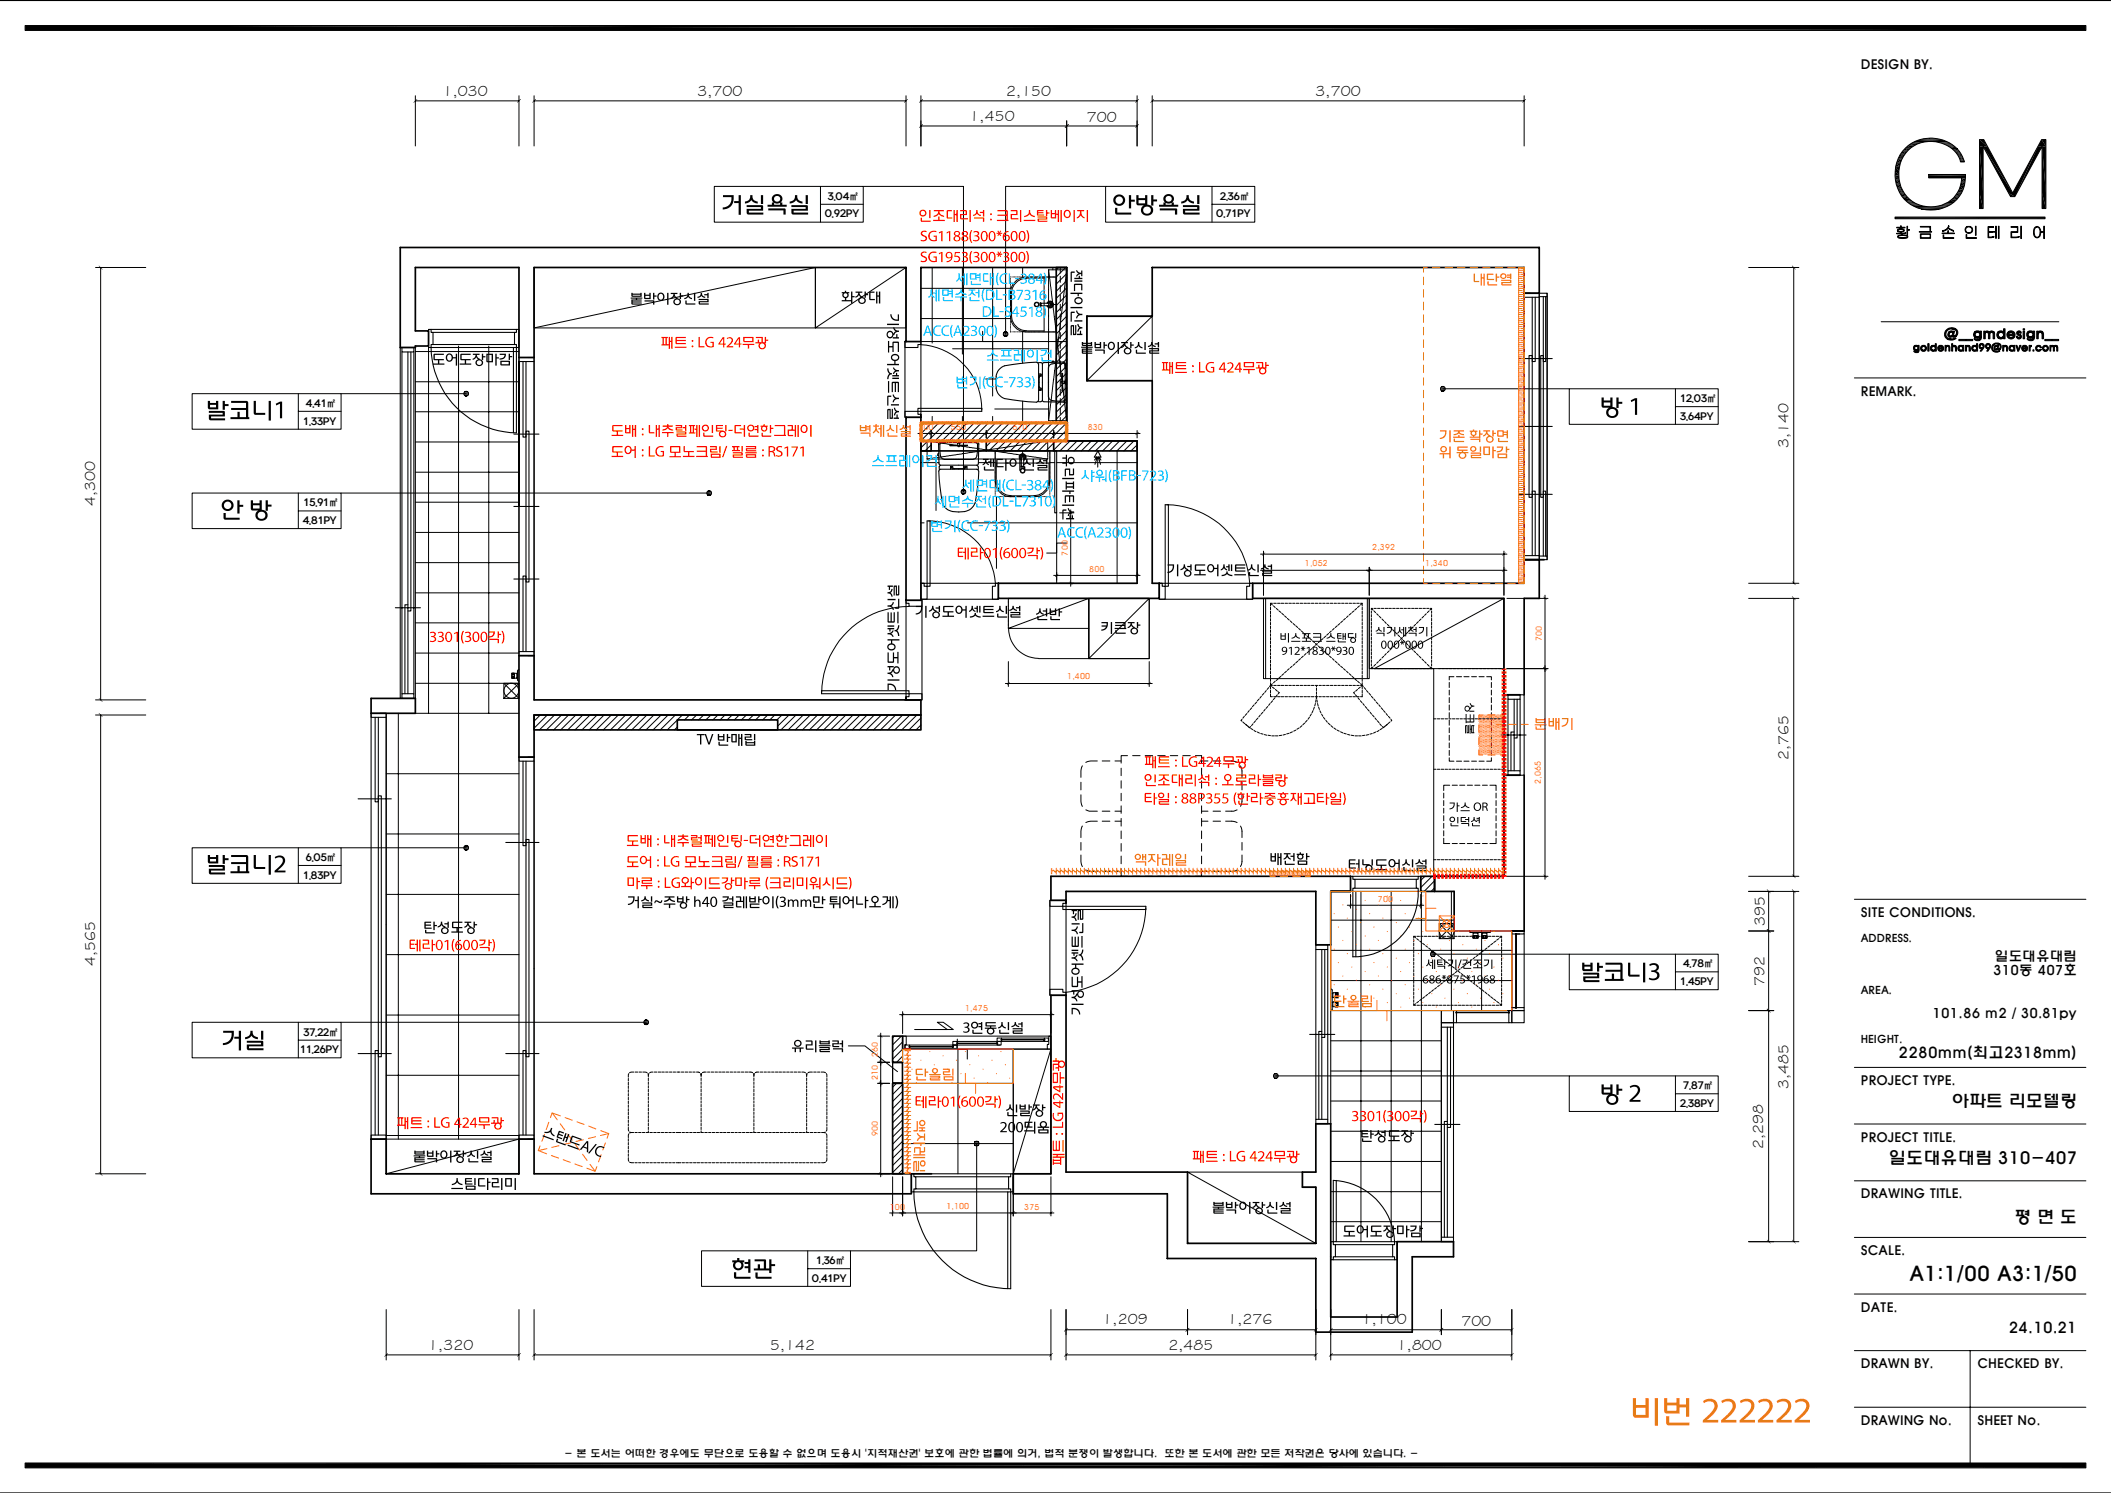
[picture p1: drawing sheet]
<svg xmlns="http://www.w3.org/2000/svg" width="420mm" height="297mm" viewBox="0 0 420 297" stroke-linecap="round" stroke-linejoin="round" font-family="sans-serif">
<defs><g id="words">
<text font-size="4.1" x="379.9" y="254.8">A1:1/00 A3:1/50</text>
<g font-size="3.4">
<text x="388.2" y="220.1">아파트 리모델링</text>
<text x="375.8" y="231.5">일도대유대림 310-407</text>
<text x="400.7" y="243.2">평 면 도</text>
</g>
<g font-size="3">
<text x="88.1" y="19">1,030</text>
<text x="138.8" y="19">3,700</text>
<text x="200.2" y="19">2,150</text>
<text x="261.7" y="19">3,700</text>
<text x="192.9" y="24">1,450</text>
<text x="216.2" y="24.2">700</text>
<text x="355.8" y="89.1" transform="rotate(-90 355.8 89.1)">3,140</text>
<text x="19" y="100.7" transform="rotate(-90 19 100.7)">4,300</text>
<text x="355.8" y="151.1" transform="rotate(-90 355.8 151.1)">2,765</text>
<text x="351.1" y="184.2" transform="rotate(-90 351.1 184.2)">395</text>
<text x="19" y="192.2" transform="rotate(-90 19 192.2)">4,565</text>
<text x="351" y="196.1" transform="rotate(-90 351 196.1)">792</text>
<text x="377.7" y="210.5">2280mm(최고2318mm)</text>
<text x="355.8" y="216.6" transform="rotate(-90 355.8 216.6)">3,485</text>
<text x="350.8" y="228.6" transform="rotate(-90 350.8 228.6)">2,298</text>
<text x="219.4" y="263.5">1,209</text>
<text x="244.2" y="263.5">1,276</text>
<text x="270.9" y="263.5">1,100</text>
<text x="290.7" y="263.7">700</text>
<text x="85.2" y="268.5">1,320</text>
<text x="153.2" y="268.5">5,142</text>
<text x="232.5" y="268.5">2,485</text>
<text x="277.9" y="268.5">1,800</text>
<text x="399.6" y="265.1">24.10.21</text>
</g>
<g font-size="2.7">
<text x="396.9" y="191.2">일도대유대림</text>
<text x="396.5" y="194">310동 407호</text>
<text x="384.5" y="202.5">101.86 m2 / 30.81py</text>
</g>
<g font-size="2.6">
<text x="370.2" y="13.7">DESIGN BY.</text>
<text x="370.2" y="78.7">REMARK.</text>
<text x="370.2" y="182.5">SITE CONDITIONS.</text>
<text x="370.2" y="215.9">PROJECT TYPE.</text>
<text x="370.2" y="227.2">PROJECT TITLE.</text>
<text x="370.2" y="238.4">DRAWING TITLE.</text>
<text x="370.2" y="249.7">SCALE.</text>
<text x="370.2" y="260.9">DATE.</text>
<text x="370.2" y="272.2">DRAWN BY.</text>
<text x="393.4" y="272.2">CHECKED BY.</text>
<text x="370.2" y="283.5">DRAWING No.</text>
<text x="393.4" y="283.5">SHEET No.</text>
</g>
<g font-size="2.2">
<text x="370.2" y="187.4">ADDRESS.</text>
<text x="370.2" y="197.7">AREA.</text>
<text x="370.2" y="207.4">HEIGHT.</text>
</g>
<g font-size="2">
<text x="164.7" y="39.8">3.04㎡</text>
<text x="242.7" y="39.8">2.36㎡</text>
<text x="164.1" y="43.3">0.92PY</text>
<text x="242" y="43.3">0.71PY</text>
<text x="60.9" y="80.9">4.41㎡</text>
<text x="334.3" y="80">12.03㎡</text>
<text x="334.3" y="83.5">3.64PY</text>
<text x="60.3" y="84.5">1.33PY</text>
<text x="60.4" y="100.7">15.91㎡</text>
<text x="60.2" y="104.3">4.81PY</text>
<text x="60.8" y="171.3">6.05㎡</text>
<text x="60.3" y="174.8">1.83PY</text>
<text x="334.3" y="196">1.45PY</text>
<text x="334.9" y="192.4">4.78㎡</text>
<text x="59.7" y="209.6">11.26PY</text>
<text x="60.4" y="206">37.22㎡</text>
<text x="334.3" y="220.2">2.38PY</text>
<text x="334.9" y="216.7">7.87㎡</text>
<text x="162.3" y="251.5">1.36㎡</text>
<text x="161.5" y="255">0.41PY</text>
<text x="112.3" y="289.8">- 본 도서는 어떠한 경우에도 무단으로 도용할 수 없으며 도용시 '지적재산권' 보호에 관한 법률에 의거, 법적 분쟁이 발생합니다. 또한 본 도서에 관한 모든 저작권은 당사에 있습니다. -</text>
</g>
<g font-size="1.7" fill="#ff7f00">
<text x="182.7" y="85.6">100</text>
<text x="189.2" y="85.6">550</text>
<text x="201.4" y="85.6">670</text>
<text x="216.4" y="85.6">830</text>
<text x="212.4" y="110.5" transform="rotate(-90 212.4 110.5)">700</text>
<text x="216.7" y="113.8">800</text>
<text x="259.6" y="112.6">1,052</text>
<text x="273" y="109.4">2,392</text>
<text x="283.5" y="112.6">1,340</text>
<text x="306.7" y="127.6" transform="rotate(-90 306.7 127.6)">700</text>
<text x="212.3" y="135.2">1,400</text>
<text x="306.6" y="156" transform="rotate(-90 306.6 156)">2,065</text>
<text x="274.2" y="179.5">700</text>
<text x="192" y="201">1,475</text>
<text x="174.6" y="214.9" transform="rotate(-90 174.6 214.9)">210</text>
<text x="174.6" y="210.2" transform="rotate(-90 174.6 210.2)">260</text>
<text x="174.6" y="226.1" transform="rotate(-90 174.6 226.1)">900</text>
<text x="177" y="240.7">100</text>
<text x="188.3" y="240.5">1,100</text>
<text x="203.8" y="240.7">375</text>
</g>
</g></defs>
<g fill="none" stroke="#000" stroke-width=".2">
<path d="M5 5.1h410v1h-410zM82.6 19.1v9.9M103.3 19.1v9.9M106.3 19.1v9.9M180.3 19.1v9.9M183.2 19.1v9.9M226.2 19.1v9.9M229.2 19.1v9.9M303.2 19.1v9.9M82.6 20.1h20.7M106.3 20.1h74M142.1 37.1h29.6v7.1h-29.6z"/>
<path d="M163.2 37.1v7.1M171.7 37.1h20v60.7M183.2 20.1h43M183.2 25.1h43M212.2 24v5M220 37.1h29.6v7.1h-29.6zM220 37.1h-19.9v29.4M229.2 20.1h74M241.1 37.1v7.1M379.1 29.5a7.4 7.4 0 0 1 11 1.1l.7 1.6h-.7a6.4 6.4 0 0 0-6.1-4.1 6.4 6.4 0 0 0-5.9 4.4 6.5 6.5 0 0 0 5.3 8.6 5.8 5.8 0 0 0 6.8-5.7h-6.5v-.7h7.3a6.5 6.5 0 0 1-6.8 7.1 7 7 0 0 1-6.8-9.5 6.3 6.3 0 0 1 1.7-2.8zM380.8 28.2h2.9M380.8 28.3h2.1"/>
<path d="M381 28.2h6.4M381 28.1h6.2M381.7 27.8h4.8M381.8 27.7h4.5M382.4 27.6h3.5M382.7 27.6h2.8M383.7 34.7h7.3M383.7 34.8h7.3M383.7 34.9h7.3M383.7 35.1h7.3M383.7 35.2h7.3M383.7 35.3h7.3"/>
<path d="M383.7 35.4h7.3M385.1 28.3h2.5M385.7 28.4h2.1M393.8 27.8h.9l5.7 10.6 5.8-10.6h.8v13.7h-.7v-12.4l-5.4 10h-.9l-5.5-10v12.4h-.7zM19 53.2h10M20 53.2v86M106.3 53.2h55.9v12h-55.9zM162.2 53.2l-55.9 12M163.2 40.6h8.5M183.2 57.4h17.8M185.5 53.2v15M191.5 53.2v17.2"/>
<path d="M197.5 53.2v25.6M203.5 53.2v1.9M209.5 53.2v.5M241.1 40.6h8.5M347.9 53.2h10M356.9 53.2v62.8M377 43.2h29.9v.3h-29.9zM377.4 45.2h.7v-.3h.1v.3h.8v.1h-1.6zM377.5 45.7l.7-.2a.58 .58 0 0 1 .7 .3l-.3 .3h-.4v.3l.9-.1v.1l-1.7 .1v-.1h.7v-.3h-.4l-.2-.3zM377.6 46.9a2.36 2.36 0 0 1 2 .1v.2a1.89 1.89 0 0 1-2.1 0zM377.7 47a1.84 1.84 0 0 1 1.7 .1v.1a1.51 1.51 0 0 1-1.7-.2zM377.7 45.7l.7-.1 .4 .2a.77 .77 0 0 1-1.2 0z"/>
<path d="M379.4 45h.1v.7h.4v.1h-.4v.9h-.1zM380.6 41h2.6M380.8 41.1h2.6M380.9 41.1h6.4M381.6 41.4h5M381.8 46.1h2.5v.1h-2.5zM381.8 46.1h2.5M382.1 45h2v.9h-.1v-.7h-1.9zM382.1 46.5h2v.9h-2zM382.1 45.1h2M382.1 46.6h2M382.1 47.3h2"/>
<path d="M382.2 46.6h1.8v.7h-1.8zM382.4 41.6h3.5M382.4 41.7h3.3M384.9 41.1h2.5M385.1 41h2.3M386.4 46.4h1.1v-.5h.1v.5h1.2v.1h-2.4zM386.4 46.4h2.4M386.5 45.9a1.37 1.37 0 0 0 1.2-1l-.1 .4 .9 .5 .2 .2-1.1-.6-.7 .5-.4 .1zM386.6 46.7h.1v.6h2v.1h-2.1zM386.6 47.3h2.1M391.2 46.7h.1v.6h1.9v.1h-2zM391.2 47.3h2"/>
<path d="M393 45h.1v1.8h-.1zM395.5 45.1h1.1v.1h-1v.9h.9v.1h-.9v1l1.1-.2a1.05 1.05 0 0 1-1.2 .2zM397 45h.2v2.4h-.2v-1.2h-.4v-.1h.4zM397.6 45h.1v2.5h-.1zM397.7 45v2.5M400.1 45.1h1.3v1.1h-1.2v1l1.5-.2v.2l-1.6 .1v-1.2h1.3v-.9h-1.3zM402 45h.2v2.5h-.2zM402.1 45v2.5M404.9 45.2a.77 .77 0 0 1 .9 .1 .77 .77 0 0 1 .2 .8h.6v-1.1h.1v2.5h-.1v-1.3h-.6v.1a.76 .76 0 0 1-.3 .8 .76 .76 0 0 1-.9 0 1.77 1.77 0 0 1 .1-1.9zM404.9 45.4a.61 .61 0 0 1 .7-.1 .61 .61 0 0 1 .3 .7l-.1 .5a.56 .56 0 0 1-.4 .7 .56 .56 0 0 1-.7-.6v-.7zM38.2 78.3h29.7v7.1h-29.7zM59.4 78.3v7.1"/>
<path d="M67.9 78.3h24.9M183.2 63.4h17.8M183.3 68.6a12.9 12.9 0 0 1 12 12.9M189.5 69.4h19.1M196.1 75.4h2M203.5 66v6.2M203.5 79.8v4.3M287.1 77.3h25.1M312.2 77.3h29.6v7.1h-29.6zM333.3 77.3v7.1M368.9 75.2h46.1M374.3 64h35.3"/>
<path d="M38.2 98.1h29.7v7.1h-29.7zM59.4 98.1v7.1M59.4 81.8h8.5M67.9 98.1h73.2M183.2 92h3.6M183.9 84.1l-.7 .7M185.4 84.1l-2.2 2.2M185.5 82.8v1.3M186.2 91.3v10.3M186.8 84.1l-3.6 3.6M188.2 84.1l-3.6 3.6M189.6 84.1l-3.6 3.6"/>
<path d="M191 84.1l-3.6 3.6M191.5 82.8v1.3M192.4 84.1l-3.6 3.6M193.8 84.1l-3.6 3.6M194.6 92h3.4M195.3 84.1l-3.6 3.6M196.7 84.1l-3.6 3.6M197.5 82.8v1.3M197.9 81.4h10.7M198.1 84.1l-3.6 3.6M198.2 98.8v14.3M199.5 84.1l-3.6 3.6"/>
<path d="M200.9 84.1l-3.6 3.6M202.4 84.1l-3.6 3.6M203.8 84.1l-3.6 3.6M205.1 84.1l-3.6 3.6M206.6 84.1l-3.6 3.6M208 84.1l-3.6 3.6M208.9 92h.9M209.5 83.7l-.1 .4-3.6 3.6M210.2 92h16M210.8 84.1l-3.6 3.6M212.2 84.1l-3.6 3.6M212.2 85.6l-2.1 2.1"/>
<path d="M212.2 87l-.7 .7M222.3 89.7v26.3M333.3 80.9h8.5M59.4 101.6h8.5M183.2 104h.7M184.7 103.6a13.4 13.4 0 0 1 13.3 12.4M192.5 104h33.7M232.2 100.4a16.7 16.7 0 0 1 16.4 15.6M347.9 116h10M347.9 119h10M356.9 119v55.3M19 139.2h10"/>
<path d="M100.2 135.9l3.1 3M101.8 134v.9M101.9 133.9v1M101.9 134.6v.3M101.9 133.9v.3M102 134.9h.1M102 134.2h.1M102 134.6h.1M102 133.9h.1M102.1 134.6v.3M102.1 134.9h.1M102.1 134.2h.1"/>
<path d="M102.1 134.6h.1M102.1 133.9h.1M102.1 133.9v.3M102.2 134.6v.3M102.2 134.9h.1M102.2 134.2h.1M102.2 134.6h.1M102.2 133.9h.1M102.2 133.9v.3M102.8 134.9v-1h-.4v1h.4M102.8 134.7h.2M102.8 134.1h.2"/>
<path d="M103 133.4v1.9M103 135.3l.3 .2M103.2 133.3l-.2 .1M103.2 133.2h.1M103.3 135.9l-3.1 3v-3h3.1v3h-3.1M180.8 120.7a17.3 17.3 0 0 0-17.3 17M19 142.2h10M20 142.2v91.3M107.5 142.2l-1.2 1.3M108.9 142.2l-2.6 2.7M110.3 142.2l-3 3M111.7 142.2l-3 3"/>
<path d="M113.1 142.2l-2.9 3M114.6 142.2l-3.1 3M116 142.2l-3.1 3M117.4 142.2l-3 3M118.8 142.2l-3 3M120.2 142.2l-3 3M121.6 142.2l-3 3M123 142.2l-3 3M124.5 142.2l-3 3M125.9 142.2l-3 3M127.3 142.2l-3 3M128.7 142.2l-3 3"/>
<path d="M130.1 142.2l-3 3M131.5 142.2l-3 3M132.9 142.2l-3 3M134.4 142.2l-3 3M134.7 143.3l-1.9 1.9M134.7 144.7l-.5 .5M135.8 142.2l-1.1 1M137.2 142.2l-1 1M138.6 142.2l-1 1M140 142.2l-1 1M141.4 142.2l-1 1M142.8 142.2l-1 1"/>
<path d="M144.2 142.2l-.9 1M145.7 142.2l-1 1M147.1 142.2l-1 1M148.5 142.2l-1 1M149.9 142.2l-1 1M151.3 142.2l-1 1M152.7 142.2l-1 1M154.1 142.2l-.9 1M155.6 142.2l-1 1M157 142.2l-2.3 2.2M158.4 142.2l-3 3M159.8 142.2l-3 3"/>
<path d="M161.2 142.2l-3 3M162.6 142.2l-3 3M164 142.2l-3 3M165.4 142.2l-2.9 3M166.9 142.2l-3 3M168.3 142.2l-3 3M169.7 142.2l-3 3M171.1 142.2l-3 3M172.5 142.2l-3 3M173.9 142.2l-3 3M175.3 142.2l-3 3M176.8 142.2l-3 3"/>
<path d="M178.2 142.2l-3 3M179.6 142.2l-3 3M181 142.2l-3 3M182.4 142.2l-3 3M183.2 142.8l-2.4 2.4M183.2 144.2l-1 1M38.2 168.7h29.7v7h-29.7zM59.4 168.7v7M59.4 172.2h8.5M67.9 168.7h24.9M270.8 177.3v69.7M276.8 177.3v69.7"/>
<path d="M282.8 177.3v69.7M288.8 177.3v23.7M347.9 174.3h10M368.9 178.9h46.1M228 180.6a17.2 17.2 0 0 1-15.9 16.8M264.8 183h24.5M264.8 189.1h36M264.8 195.1h36M264.8 196.8h.1M264.9 196.8l.1 .1v4l-.1 .1M265 198.3h.2M265 197.7h.2"/>
<path d="M265 199.4h.2M265.2 197.5v.9M265.2 199.3v.9M265.2 197.5h.5v1M265.2 198.4h.1M265.2 198.5h.5M265.7 197.5v.3M265.7 198.2v.3M265.7 199.3v.3M265.7 200v.3M265.7 199.3v1M265.7 199.3h-.5"/>
<path d="M265.8 198.2v.3M265.8 197.5v.3M265.8 199.3v.3M265.8 200v.3M265.9 198.2v.3M265.9 197.5v.3M265.9 199.3v.3M265.9 200v.3M266.1 197.5v1M266.1 198.2h.1M266.1 197.8h.1M266.1 199.3h.1"/>
<path d="M266.1 200h.1M266.1 199.6h.1M266.1 199.3v1M266.2 197.5v.9M266.2 199.3v.9M285.1 189.8h27.1M286.3 183.7l3 3M289.3 183.7l-3 3v-3h3v3h-3M292.4 185.2v.1M293.1 186.1h.9M293.1 186.4h.3M293.1 186.1h.3"/>
<path d="M293.1 186.4h.1M293.1 186.3v.1M293.1 185.7v.4M293.1 186.6h.9M293.1 185.7h.9M293.1 186.6h.1M293.2 185.5v.1M293.4 186.6l-.4-.1 .1 .1h.9l.1-.1-.3 .1M293.4 186.3v.1M293.4 186.4h.1M293.8 186.4h.2M293.8 186.1h.2"/>
<path d="M293.8 186.3v.1M293.8 186.4h.1M293.9 185.5v.1M294 186.6h.1M294 185.7v.4M294 186.3v.1M294 186.4h.1M294.8 185.2v15.8M294.9 186.3v.1M294.9 186.4h.1M294.9 186.1h.3M294.9 186.4h.3"/>
<path d="M294.9 185.7v.4M294.9 185.7h.9M294.9 186.6h.1M294.9 186.6h.9M295 185.5v.1M295.2 186.3v.1M295.2 186.6l-.3-.1v.1h.9l.1-.1-.4 .1M295.2 186.4h.1M295.5 186.3v.1M295.5 186.4h.1M295.5 186.1h.3M295.5 186.4h.3"/>
<path d="M295.7 185.5v.1M295.8 186.6h.1M295.8 185.7v.4h-.9M295.8 186.3v.1M295.8 186.4h.1M296.5 185.2v.3h-4l-.1-.2M312.2 189.8h29.6v7.1h-29.6zM333.3 189.8v7.1M333.3 193.3h8.5M38.2 203.4h29.7v7h-29.7zM59.4 203.4v7M59.4 206.9h8.5"/>
<path d="M67.9 203.4h60.7M179.6 215.5h22M190.5 206.7v2h1.9v2M190.6 208.7v24.8M253.8 214h58.4M264.8 201h22M264.8 207.1h22M264.8 213.1h22M264.8 219h22M264.8 201h.1M265 200.1h.2M265.2 200.2h.1"/>
<path d="M265.2 200.3h.5M312.2 214h29.6v7.1h-29.6zM333.3 214v7.1M333.3 217.6h8.5M368.9 212.3h46.1M19 233.5h10M179.6 227.5h22M179.6 233.5v-24.8h22v24.8M194.3 227.5v21.3h-25.1M264.8 225h22M264.8 231.1h22M264.8 237.1h22"/>
<path d="M368.9 223.6h46.1M368.9 234.9h46.1M139.6 248.8h29.6v7.1h-29.6zM160.7 248.8v7.1M160.7 252.4h8.5M264.8 243h22M368.9 246.2h46.1M368.9 257.4h46.1M368.9 268.7h46.1M368.9 280h46.1M392 268.7v22.3M5 291h410v1h-410z"/>
<circle cx="391.7" cy="45.7" r=".75"/>
<circle cx="391.7" cy="45.7" r=".62"/>
<circle cx="92.7" cy="78.3" r=".47"/>
<circle cx="200.1" cy="66.5" r=".47"/>
<circle cx="287.1" cy="77.3" r=".47"/>
<circle cx="141.1" cy="98.1" r=".47"/>
<circle cx="191.7" cy="97.8" r=".47"/>
<circle cx="101.7" cy="137.4" r="1.49"/>
<circle cx="92.7" cy="168.7" r=".47"/>
<circle cx="285.1" cy="189.8" r=".47"/>
<circle cx="287.8" cy="185.2" r="1.49"/>
<circle cx="128.6" cy="203.4" r=".47"/>
<circle cx="253.8" cy="214" r=".47"/>
<circle cx="194.3" cy="227.5" r=".47"/>
</g>
<g fill="#000">
<path d="M5 5.1l410 1h-410zM5 5.1h410v1zM82.3 20.4l.7-.7-.7 .7zM83 19.7l-.7 .7zM106.6 19.7l-.7 .7zM106.6 19.7v.1l-.7 .6zM182.8 20.4l.8-.7-.7 .7zM183.6 19.7v.1l-.7 .6zM229.5 19.7l-.6 .7zM229.5 19.7l.1 .1-.7 .6zM103.5 19.7l-.6 .7zM103.5 19.7l.1 .1-.7 .6z"/>
<path d="M179.8 20.4l.8-.7-.7 .7zM180.6 19.7v.1l-.7 .6zM182.8 25.4l.8-.7-.7 .7zM183.6 24.7v.1l-.7 .6zM211.8 25.4l.8-.7-.7 .7zM212.6 24.7v.1l-.7 .6zM226.5 19.7l-.6 .7h-.1zM226.5 24.7l-.6 .7h-.1zM226.5 19.7l.1 .1-.7 .6zM226.5 24.7l.1 .1-.7 .6zM303.5 19.7l-.6 .7zM303.5 19.7l.1 .1-.7 .6z"/>
<path d="M377 34.9l.8 .1zM377 35l.8 .7h-.7zM377 35h.8v.7zM377.1 34h.7zM377.1 34l.7 .9h-.8zM377.1 34h.7v.9zM377.1 35.7l.8 .2h-.8zM377.1 35.7h.7l.1 .2zM377.1 35.9l.9 .5h-.8zM377.1 35.9h.8l.1 .5zM377.1 33.1l.8 .1zM377.1 33.2l.7 .8h-.7z"/>
<path d="M377.1 33.2h.8l-.1 .8zM377.2 36.4l.9 .3h-.8zM377.2 36.4h.8l.1 .3zM377.3 36.7l.9 .5h-.8zM377.3 36.7h.8l.1 .5zM377.3 32.5l.6 .6h-.8zM377.3 32.5h.8l-.2 .6zM377.4 32.3l.7 .2h-.8zM377.4 32.3h.8l-.1 .2zM377.4 37.2l1 .3h-.8zM377.4 37.2h.8l.2 .3zM377.6 31.8l.6 .5h-.8z"/>
<path d="M377.6 31.8h.7l-.1 .5zM377.6 37.5l.9 .4h-.8zM377.6 37.5h.8l.1 .4zM377.7 31.5l.6 .3h-.7zM377.7 31.5h.8l-.2 .3zM377.7 37.9l1.1 .4h-.9zM377.7 37.9h.8l.3 .4zM377.9 31.1l.6 .4h-.8zM377.9 31.1h.8l-.2 .4zM377.9 38.3l1 .2h-.8zM377.9 38.3h.9l.1 .2zM378 30.8l.7 .3h-.8z"/>
<path d="M378 30.8h.9l-.2 .3zM378.1 38.5l1.2 .5h-1zM378.1 38.5h.8l.4 .5zM378.2 30.5l.7 .3h-.9zM378.2 30.5h.9l-.2 .3zM378.3 39l1.1 .1h-.9zM378.3 39h1l.1 .1zM378.5 39.1l1.4 .5h-1.1zM378.5 39.1h.9l.5 .5zM378.5 30.1l.6 .4h-.9zM378.5 30.1h.9l-.3 .4zM378.7 29.9l.7 .2h-.9z"/>
<path d="M378.7 29.9h.9l-.2 .2zM378.8 39.6h1.1zM378.9 39.6l1.6 .5h-1.2zM378.9 39.6h1l.6 .5zM379.1 29.5l.5 .4h-.9zM379.1 29.5h1l-.5 .4zM379.1 29.4l1 .1zM379.1 29.4h1.1zM379.1 29.4l.5-.4 .6 .4zM379.6 29h1.1l-.5 .4zM379.6 29h1.1h-1.1zM379.6 29h1.3z"/>
<path d="M379.6 29l.4-.3 .9 .3zM380 28.7h1.4l-.5 .3zM380 28.7l.3-.2 1.1 .2zM380.3 28.5h1.7l-.6 .2zM380.3 28.5h1.7zM380.4 28.4h1.7zM380.4 28.4l.4-.2 1.3 .2zM383.2 27.6h1.9zM383.5 27.5l1.6 .1zM383.5 27.5h1.1zM383.9 27.5h.7zM383.9 27.5h.5z"/>
<path d="M386 28.4l1.9 .1zM386.3 28.5l2 .2h-1.5zM386.3 28.5h1.6l.4 .2zM386.8 28.7h1.6zM387 28.7l1.6 .3h-1.2zM387 28.7h1.4l.2 .3zM387.4 29l1.5 .2h-1.2zM387.4 29h1.2l.3 .2zM387.7 29.2l1.3 .1zM387.9 29.3l1.4 .3h-.9zM387.9 29.3h1.1l.3 .3zM387.6 40.2l.6-.4 .5 .4z"/>
<path d="M388.2 39.8h1l-.5 .4zM388.2 39.8h1zM388.3 39.7h1zM388.4 29.6h1zM388.4 29.6l1.3 .4h-.9zM388.4 29.6h1l.3 .4zM388.3 39.7l.4-.3 .6 .3zM388.7 39.4h.9l-.3 .3zM388.8 30l1 .1h-.9zM388.8 30h.9l.1 .1zM388.9 39.1l.7 .3h-.9zM388.9 39.1h.9l-.2 .3z"/>
<path d="M388.9 30.1l1.1 .3h-.8zM388.9 30.1h.9l.2 .3zM389.1 38.8l.7 .3h-.9zM389.1 38.8h.9l-.2 .3zM389.2 30.4l.9 .2h-.8zM389.2 30.4h.8l.1 .2zM389.3 30.6l1 .3h-.8zM389.3 30.6h.8l.2 .3zM389.4 38.4l.6 .4h-.9zM389.4 38.4h.8l-.2 .4zM389.5 38.3l.7 .1h-.8zM389.5 38.3h.8l-.1 .1z"/>
<path d="M389.5 30.9l.9 .3h-.7zM389.5 30.9h.8l.1 .3zM389.7 31.2l.8 .1h-.7zM389.7 31.2h.7l.1 .1zM389.8 31.3l.9 .4h-.8zM389.8 31.3h.7l.2 .4zM389.8 37.7l.5 .6h-.8zM389.8 37.7h.8l-.3 .6zM389.8 37.6l.8 .1zM389.9 31.7l.8 .1h-.7zM389.9 31.7h.8v.1zM390 31.8l.8 .2h-.8z"/>
<path d="M390 31.8h.7l.1 .2zM390 32l.8 .1zM390 32.1l.8 .1zM390 37h.8zM390 37l.6 .6h-.8zM390 37h.8l-.2 .6zM390.1 32.2h.7zM390.2 36.2l.7 .1h-.7zM390.2 36.2h.7v.1zM390.2 36.3l.6 .7h-.8zM390.2 36.3h.7l-.1 .7zM390.3 35.4l.7 .1z"/>
<path d="M390.3 35.4h.7zM390.3 35.5l.7 .1zM390.3 35.6l.6 .6h-.7zM390.3 35.6h.7l-.1 .6zM393.8 27.8l1.6 1.3h-1.6zM393.8 27.8h.9l.7 1.3zM393.8 29.1l.7 9.3h-.7zM393.8 29.1h.7v9.3zM393.8 38.4l.7 3.1h-.7zM393.8 38.4h.7v3.1zM394.5 29.1l5.9 9.3h-.8zM394.5 29.1h.9l5 9.3z"/>
<path d="M399.6 38.4l1.3 .7h-.9zM399.6 38.4h1.6l-.3 .7zM405.5 29.1l-4.3 9.3h-.8zM405.5 29.1h.8l-5.1 9.3zM406.2 27.8l.8 1.3h-1.5zM406.2 27.8h.8v1.3zM406.3 29.1l.7 9.3h-.7zM406.3 29.1h.7v9.3zM406.3 38.4l.7 3.1h-.7zM406.3 38.4h.7v3.1zM19.6 52.9l.8 .7h-.1zM19.7 52.8l.7 .8z"/>
<path d="M356.5 52.9l.7 .7zM356.5 52.9l.1-.1 .7 .8zM377.4 45.2l1.6 .1h-1.6zM377.4 45.2h1.6v.1zM377.4 46.4h1.7zM377.4 46.4h1.6zM377.4 46.4l1.4 .1zM377.4 46.5h.9zM377.4 46.5h1.4zM377.4 46.5h.8zM377.5 45.8h.1zM377.5 45.8l.2 .1z"/>
<path d="M377.5 45.7h.2zM377.5 45.7l.1 .1zM377.5 45.9l.2 .1zM377.5 47.1l.2 .1zM377.6 45.6l.1 .1zM377.6 45.6h.2zM377.6 46h.2zM377.6 46h.4zM377.6 47l.1 .1zM377.6 47h.1zM377.6 47.2h.3zM377.6 45.6h.4z"/>
<path d="M377.6 46.9l.1 .1zM377.6 46.9h.3zM377.6 47.2l.3 .1zM377.7 45.6h1zM377.7 45.6h.5zM377.7 46l.5 .1zM377.7 46.1h.9zM377.7 46.1h1zM377.7 46.9h.2zM377.7 47.3h.5zM377.7 46.1h.7zM377.7 46.9h.5z"/>
<path d="M377.7 47.3h.8zM377.8 46.8l.4 .1zM377.8 46.8h.7zM377.8 47.3l1.5 .1zM377.8 47.3h1.5zM377.8 46.8h1.5zM377.8 47.4h1.2zM377.8 47.4h1.5zM377.9 45.5l.8 .1zM377.9 45.5h.6zM378 46.1h.4zM378 46.1h.2z"/>
<path d="M378.1 46.1h.1zM378.1 46.1l.1 .1zM378.1 44.9l.1 .3h-.1zM378.1 44.9h.1v.3zM378.1 46.2h.1zM378.1 46.2l.1 .2h-.1zM378.1 46.2h.1v.2zM378.1 46.4h.1zM378.1 46.4h1zM378.2 45.6h.5zM378.2 46.7l1.1 .1zM378.2 47.4h.8z"/>
<path d="M377.9 45.5h.5zM378.2 46.4h.9zM378.3 46.4h.8zM378.4 45.6h.4zM378.2 46.1h.5zM378.4 46l.3 .1zM378.4 46h.3zM378.5 46h.3zM378.2 46.7h.8zM378.5 46.8l.8 .1zM378.6 45.6l.2 .1zM378.6 46h.2z"/>
<path d="M378.6 46.4h.5zM378.7 45.7h.1zM378.7 45.7l.1 .1zM378.7 45.8l.1 .1zM378.7 45.8h.2zM378.7 45.9h.1zM378.8 45.8h.1zM378.9 46.4h.2zM378.9 46.9h.5zM378.5 47.3h.8zM378.9 47.3h.4zM379 46.3l.1 .1z"/>
<path d="M379 46.3h.1zM379.2 46.9h.3zM379.2 47.3h.2zM379.3 46.9l.2 .1zM379.3 47.2h.2zM379.3 40.1l1.4 .1zM379.4 45l.1 .7h-.1zM379.4 45h.1v.7zM379.4 45.7l.5 .1h-.5zM379.4 45.7h.5v.1zM379.4 45.8l.1 .9h-.1zM379.4 45.8h.1v.9z"/>
<path d="M379.4 47l.2 .1zM379.4 47.2h.1zM379.4 47.1l.1 .1h-.1zM379.4 47.1h.2l-.1 .1zM379.4 40.2l1.7 .3h-1.3zM379.4 40.2h1.3l.4 .3zM379.8 40.5l1.8 .2h-1.5zM379.8 40.5h1.3l.5 .2zM380.1 40.7l1.7 .1zM382.1 46.6l.1 .7h-.1zM382.1 46.6h.1v.7zM383.2 41.7h1.6z"/>
<path d="M383.2 41.7h1.8zM383.3 41.7h1.5zM384 45.2l.1 .7h-.1zM384 45.2h.1v.7zM384 46.6l.1 .7zM385.7 41h1.9zM385.7 41l.6-.2 1.3 .2zM386.3 40.8h1.6l-.3 .2zM386.5 45.9h.4zM386.5 45.9l.2 .1zM386.5 46h.2zM386.6 46.7l.1 .6h-.1z"/>
<path d="M386.6 46.7h.1v.6zM386.3 40.8l.3-.1 1.3 .1zM386.6 40.7h1.5l-.2 .1zM386.7 45.8h.4zM386.8 45.8h.3zM386.6 40.7l.4-.2 1.1 .2zM387 40.5h1.3l-.2 .2zM386.8 45.8l.4-.2-.1 .2zM387.2 45.6h.1l-.2 .2zM387.2 45.6h.1zM387.2 45.6h.2zM387.3 45.5l.1 .1h-.2z"/>
<path d="M387.3 45.5h.2zM387.4 45.4h.4zM387.4 45.4h.2zM387.5 45.3h.1zM387.5 45.3l.3 .1h-.4zM387.5 45.3l.3 .1zM387.5 45.9l.1 .5h-.1zM387.5 45.9h.1v.5zM387.6 45.4l.3 .1zM387 40.5l.6-.3 .7 .3zM387.6 40.2h1.1l-.4 .3zM387.6 40.2h1.1z"/>
<path d="M387.6 45h.2zM387.6 45v.3h-.1zM387.6 45h.2l-.2 .3zM387.7 45.5l.3 .1zM387.8 45.6h.4zM387.9 45.6l.4 .1zM388 45.7l.5 .1zM388.3 45.8l.4 .1zM388.5 45.9h.2zM388.5 45.9l.2 .1zM390.9 45.6l.2 .2h-.2zM390.9 45.6h.2v.2z"/>
<path d="M390.9 45.8l.2 .1zM391 45.6h.1zM391 45.9l.2 .1zM391 45.4v.2zM391 45.4h.2l-.1 .2zM391 46l.2 .1zM391.1 45.3l.1 .1zM391.1 46.1l.2 .1zM391.2 46.2l.3 .1zM391.2 46.7l.1 .6h-.1zM391.2 46.7h.1v.6zM391.2 45.2h.2z"/>
<path d="M391.2 45.2h.3zM391.1 45.3l.1-.1zM391.2 45.2h.2l-.2 .1zM391.2 46.3h.6zM391.3 45.1h.3zM391.3 46.3h.8zM391.3 46.3l.6 .1zM391.3 45.1h.8zM391.5 45l.6 .1zM391.5 46.4h.4zM391.6 45.1l.5 .1zM391.5 45h.4z"/>
<path d="M391.8 46.3h.3zM391.8 46.3h.4zM391.9 45.2l.4 .1zM391.9 46.3h.3zM392 46.2h.2zM392.1 45.3h.2zM392.1 45.3l.3 .1zM392.2 46.1h.1zM392.2 46.1h.2zM392 46.2l.2-.1v.1zM392.2 46.1h.1l-.1 .1zM392.3 45.4l.1 .2z"/>
<path d="M392.3 45.6h.1zM392.3 45.9l.1 .2h-.2zM392.3 45.9h.1v.2zM392.3 45.6l.2 .2h-.2zM392.3 45.6l.2 .2zM392.3 45.8l.1 .1zM392.3 45.8h.2zM393 45l.1 1.8h-.1zM393 45h.1v1.8zM395.5 45.1l1.1 .1zM395.5 45.2h1.1zM395.5 45.2h.1z"/>
<path d="M395.5 45.2l.1 .1zM395.5 45.3l.1 .2h-.1zM395.5 45.3h.1v.2zM395.5 45.5h.1zM395.5 45.5l.1 .3h-.1zM395.5 45.5h.1v.3zM395.5 45.8h.1zM395.5 45.8l.1 .3h-.1zM395.5 45.8h.1v.3zM395.5 46.1h.1zM395.5 46.1h1zM395.5 46.1l1 .1z"/>
<path d="M395.5 46.2h1zM395.5 46.2h.1zM395.5 46.2h.2zM395.5 46.2l.1 .1zM395.5 46.3l.1 .2h-.1zM395.5 46.3h.1v.2zM395.5 46.5h.1zM395.5 46.5l.1 .3h-.1zM395.5 46.5h.1v.3zM395.5 46.8l.1 .1zM395.5 46.9l.1 .2h-.1zM395.5 46.9h.1v.2z"/>
<path d="M395.5 47.1h.1zM395.5 47.1l.1 .1zM395.5 47.2h.1zM395.5 47.2h1zM395.5 47.2h1.2zM395.5 47.2l.7 .1zM395.5 47.3h.7zM395.5 47.3h.4zM395.6 45.1h1zM395.5 45.1h1.1zM395.9 47.2h.8zM396.1 47.2h.6z"/>
<path d="M396.3 47.1h.4zM396.3 47.1l.4 .1zM396.6 46.1l.6 .1h-.6zM396.6 46.1h.6v.1zM397 45l.2 1.1h-.2zM397 45h.2v1.1zM397 46.2l.2 1.2h-.2zM397 46.2h.2v1.2zM400.1 45.1h1.3zM400.1 45.1l1.3 .1zM400.1 46.1h1.3zM400.1 46.1l1.3 .1z"/>
<path d="M400.1 46.2h1.3zM400.1 46.2l.1 .1zM400.1 46.3h.1zM400.1 46.3l.1 .1zM400.1 46.4l.1 .3h-.1zM400.1 46.4h.1v.3zM400.1 46.7l.1 .3h-.1zM400.1 46.7h.1v.3zM400.1 47l.1 .1zM400.1 47.1h.1zM400.1 47.1l.1 .1zM400.1 47.2h1.4z"/>
<path d="M400.1 47.2h1.6zM400.1 47.2h1.3zM400.1 47.2l1 .1zM401.1 47.2h.6zM401.2 47.2h.5zM401.4 45.3v.3zM401.4 45.6v.4zM401.4 46v.1zM401.4 47.1l.3 .1zM401.4 47.1h.3zM401.6 47.1h.1zM401.6 47.1l.1-.1z"/>
<path d="M404.6 46.1l.1 .3h-.1zM404.6 46.1h.1v.3zM404.6 46.4l.1 .1h-.1zM404.6 46.4l.1 .1zM404.6 46.5l.2 .2zM404.6 46.5h.1l.1 .2zM404.6 45.7l.1 .2zM404.6 45.7h.1v.2zM404.6 45.9l.1 .2h-.1zM404.6 45.9l.1 .2zM404.7 46.7l.1 .2h-.1zM404.7 46.7l.1 .2z"/>
<path d="M404.7 46.9l.2 .1zM404.7 45.4l.1 .1zM404.7 45.4h.2zM404.7 45.5v.2h-.1zM404.7 45.5h.1l-.1 .2zM404.8 47l.2 .1zM404.8 45.3l.1 .1h-.2zM404.8 45.3h.2l-.1 .1zM404.8 47.1l.3 .1zM404.9 45.2l.1 .1zM404.9 45.2h.2zM404.9 45.2h.3z"/>
<path d="M404.9 47.2h.5zM405 45.2h.2zM405 47.2h.6zM405 47.2l.5 .1zM405 45.2h.6zM405 45.1l.6 .1zM405 45.1h.5zM405.1 45.1h.4zM405.1 47.3h.4zM405.2 45.1h.3zM405.2 47.3h.3zM405.2 45.2h.5z"/>
<path d="M405.2 45.1h.2zM405.4 47.2h.2zM405.4 47.2h.3zM405.5 45.2l.2 .1zM405.5 45.3h.3zM405.6 47.1h.2zM405.6 45.3l.2 .2zM405.7 47h.1zM405.7 45.5l.2 .1zM405.8 46.9v.1h-.1zM405.8 46.9h.1l-.1 .1zM405.8 45.6l.2 .1z"/>
<path d="M405.8 45.7l.2 .3zM405.8 45.7h.2v.3zM405.8 46.7l.1 .2h-.1zM405.8 46.7h.1v.2zM405.8 46.1l.9 .1zM405.8 46.2h.2zM405.8 46.2l.2 .1h-.2zM405.8 46.2h.2v.1zM405.8 46.3l.2 .2h-.2zM405.8 46.3h.2v.2zM405.8 46.5l.1 .2h-.1zM405.8 46.5h.2l-.1 .2z"/>
<path d="M405.9 46l.1 .1zM406.6 46.2h.1zM406.6 45h.1zM406.6 45l.1 .1zM406.6 45.1h.1zM406.6 45.1l.1 .2zM406.6 45.3h.1zM406.6 45.3l.1 .2h-.1zM406.6 45.3h.1v.2zM406.6 45.5h.1zM406.6 45.5l.1 .4h-.1zM406.6 45.5h.1v.4z"/>
<path d="M406.6 45.9l.1 .2zM406.6 46.1h.1zM406.6 46.2l.1 .1zM406.6 46.3l.1 .2h-.1zM406.6 46.3h.1v.2zM406.6 46.5l.1 .1zM406.6 46.6l.1 .4h-.1zM406.6 46.6h.1v.4zM406.6 47l.1 .1zM406.6 47.1l.1 .1h-.1zM406.6 47.1h.1v.1zM406.6 47.2l.1 .1z"/>
<path d="M406.6 47.3l.1 .1zM406.6 47.4h.1zM406.6 47.4l.1 .1zM406.6 47.5h.1zM92.3 78.1h1zM92.3 78.1l1 .1zM92.3 78.2l1 .1zM92.3 78.3h1zM92.3 78.3l1 .1zM92.3 78.4h1zM92.3 78.4l.9 .1zM92.3 78.5h.9z"/>
<path d="M92.3 78l.9 .1zM92.3 78.1h.9zM92.3 78.5l.9 .1zM92.3 78.6h.9zM92.4 78h.8zM92.4 78.6l.7 .1zM92.4 78.6h.8zM92.4 78.7h.7zM92.4 78h.7zM92.5 77.9l.6 .1zM92.5 78.7h.5zM92.5 78.7h.6z"/>
<path d="M92.5 77.9h.6zM92.5 77.9h.5zM92.5 78.7l.4 .1zM92.6 77.9h.4zM92.6 78.8h.3zM92.6 77.9h.3zM92.7 77.8l.2 .1zM92.7 78.8h.1zM92.7 78.8h.2zM92.7 77.8h.2zM92.7 77.8h.1zM199.6 66.3h.9z"/>
<path d="M199.6 66.3l.9 .1zM199.6 66.4l.9 .1zM199.6 66.5h.9zM199.6 66.5l.9 .1zM199.6 66.6h.9zM199.6 66.2l.9 .1zM199.6 66.6l.9 .1zM199.6 66.7h.8zM199.6 66.7h.9zM199.6 66.1l.8 .1zM199.6 66.2h.9zM199.6 66.7l.8 .1z"/>
<path d="M199.6 66.8h.8zM199.7 66.1h.7zM199.7 66.8h.7zM199.7 66.8h.6zM199.8 66l.6 .1zM199.8 66.8l.5 .1zM199.8 66.8h.5zM199.8 66h.5zM199.8 66.9h.4zM199.8 66.9h.5zM199.9 66h.4zM199.9 66.9h.3z"/>
<path d="M199.9 66h.3zM199.9 66.9h.2zM200 66h.2zM200 66.9h.1zM200 66h.1zM286.6 77.2l.9 .1zM286.6 77.3h.9zM286.6 77.3l.9 .1zM286.6 77.4l.9 .1zM286.6 77.5h.9zM286.6 77.5l.9 .1zM286.6 77.1l.9 .1z"/>
<path d="M286.6 77.2h.9zM286.6 77.6h.9zM286.6 77l.9 .1zM286.6 77.1h.9zM286.6 77.6l.8 .1zM286.6 77.7h.8zM286.7 77h.7zM286.7 77.7h.7zM286.7 77.7l.7 .1zM286.8 77h.6zM286.8 77.8h.5zM286.8 77.8h.6z"/>
<path d="M286.8 76.9l.6 .1zM286.8 76.9h.5zM286.9 76.9h.4zM286.9 77.8l.3 .1zM286.9 77.8h.4zM286.9 77.9h.2zM286.9 77.9h.3zM286.9 76.9h.3zM286.9 76.9h.2zM287 76.9h.1zM287 77.9h.1zM140.6 98h1z"/>
<path d="M140.6 98l1 .1zM140.6 98.1h1zM140.6 98.1l1 .1zM140.6 98.2l1 .1zM140.6 98.3h1zM140.6 97.9h1zM140.6 97.9l1 .1zM140.6 98.3h.9zM140.6 98.3l.9 .1zM140.7 97.8l.8 .1zM140.7 98.4h.8zM140.7 97.7l.8 .1z"/>
<path d="M140.7 97.8h.8zM140.7 98.4h.7zM140.7 98.4l.7 .1zM140.8 97.7h.6zM140.8 98.5h.6zM140.8 98.5l.5 .1zM140.9 97.6l.5 .1zM140.9 98.6h.4zM140.9 97.6h.4zM140.9 98.6h.3zM141 97.6h.3zM141 98.6h.1z"/>
<path d="M141 98.6h.2zM141 97.6h.2zM191.2 97.7h1zM191.2 97.7l1 .1zM191.2 97.8h1zM191.2 97.8l1 .1zM191.2 97.9h1zM191.2 97.9l1 .1zM191.2 98h1zM191.2 97.6l1 .1zM191.2 98h.9zM191.2 98l.9 .1z"/>
<path d="M191.3 97.5l.8 .1zM191.2 97.6h.9zM191.3 97.6h.8zM191.3 98.1h.8zM191.3 98.1l.7 .1zM191.3 97.5h.8zM191.3 98.2h.7zM191.3 97.5h.7zM191.3 98.2l.6 .1zM191.4 97.4l.6 .1zM191.4 98.3h.5zM191.4 97.4h.5z"/>
<path d="M191.5 97.4h.4zM191.5 98.3h.3zM191.5 98.3h.4zM191.6 97.3l.2 .1zM191.6 98.3h.1zM191.6 98.3h.2zM191.6 97.3h.2zM191.6 97.3h.1zM356.5 115.7l.7 .7zM356.5 115.7l.8 .6zM356.5 118.7l.7 .7zM356.5 118.7l.1-.1 .7 .7z"/>
<path d="M19.6 138.9l.8 .6-.1 .1zM19.7 138.9l.7 .6zM19.6 141.9l.8 .6-.1 .1zM19.7 141.8l.7 .7zM92.3 168.4l1 .1zM92.3 168.5h1zM92.3 168.5l1 .1zM92.3 168.6l1 .1zM92.3 168.7h1zM92.3 168.7l1 .1zM92.3 168.8h.9zM92.3 168.8h1z"/>
<path d="M92.3 168.8l.9 .1zM92.3 168.4h.9zM92.3 168.9h.9zM92.3 168.9l.9 .1zM92.4 168.3l.8 .1zM92.4 169h.7zM92.4 169h.8zM92.4 168.3h.8zM92.5 168.3h.6zM92.5 169h.5zM92.5 169h.6zM92.5 168.2l.6 .1z"/>
<path d="M92.5 169l.5 .1zM92.5 168.2h.5zM92.5 169.1h.5zM92.5 169.1h.4zM92.6 168.2h.4zM92.6 169.1h.3zM92.6 168.2h.3zM92.7 168.1l.2 .1zM92.7 169.1h.1zM92.7 169.1h.2zM92.7 168.1h.2zM92.7 168.1h.1z"/>
<path d="M356.5 174l.7 .7zM356.5 174l.8 .6zM284.6 189.7l1 .1zM284.6 189.8h1zM284.6 189.8l1 .1zM284.6 189.9h.9zM284.6 189.9h1zM284.6 189.6h.9zM284.6 189.6l.9 .1zM284.6 189.7h.9zM284.6 189.9l.9 .1zM284.6 190h.9z"/>
<path d="M284.6 190l.9 .1zM284.6 189.5l.9 .1zM284.6 190.1h.9zM284.7 189.5h.8zM284.6 189.5h.9zM284.7 190.1l.7 .1zM284.7 190.1h.8zM284.7 190.2h.7zM284.7 189.5h.7zM284.7 189.4l.7 .1zM284.8 189.4h.6zM284.8 190.2h.5z"/>
<path d="M284.8 190.2h.6zM284.8 190.2l.5 .1zM284.8 189.4h.5zM284.9 189.4h.4zM284.9 190.3h.3zM284.9 190.3h.4zM284.9 189.3l.3 .1zM284.9 190.3h.2zM284.9 189.3h.3zM285 189.3h.2zM285 190.3h.1zM285 189.3h.1z"/>
<path d="M128.1 203.2l.9 .1zM128.1 203.3h.9zM128.1 203.3l.9 .1zM128.1 203.4h.9zM128.1 203.4l.9 .1zM128.1 203.5h.9zM128.1 203.5l.9 .1zM128.1 203.2h.9zM128.1 203.6h.9zM128.1 203.6l.9 .1zM128.1 203.1h.9zM128.1 203.1l.9 .1z"/>
<path d="M128.1 203.7h.8zM128.1 203.7h.9zM128.2 203l.7 .1zM128.2 203.7l.7 .1zM128.2 203.7h.7zM128.2 203h.7zM128.2 203.8h.6zM128.2 203.8h.7zM128.3 203h.6zM128.3 203.8h.5zM128.3 203h.5zM128.3 202.9l.5 .1z"/>
<path d="M128.3 203.8h.4zM128.3 202.9h.5zM128.4 202.9h.4zM128.4 203.8h.3zM128.4 202.9h.3zM128.4 203.8l.3 .1zM128.4 203.9h.2zM128.4 203.9h.3zM128.5 202.9h.2zM128.5 203.9h.1zM253.3 214h1zM253.3 214l1 .1z"/>
<path d="M253.3 214.1h1zM253.3 214.1l1 .1zM253.4 213.8l.9 .1zM253.4 213.9h.9zM253.4 213.9l.9 .1zM253.4 214.2h.9zM253.4 214.2l.9 .1zM253.4 213.8h.9zM253.4 214.3h.8zM253.4 214.3h.9zM253.4 213.7h.8zM253.4 213.7l.9 .1z"/>
<path d="M253.4 214.3l.8 .1zM253.4 214.4h.8zM253.5 213.7h.7zM253.5 214.4l.6 .1zM253.5 214.4h.7zM253.5 213.6l.7 .1zM253.5 214.5h.6zM253.5 213.6h.6zM253.6 213.6h.5zM253.6 214.5h.4zM253.6 214.5h.5zM253.6 213.6h.4z"/>
<path d="M253.7 213.6h.3zM253.7 214.5h.3zM253.7 214.5h.2zM253.7 213.5l.3 .1zM253.7 213.5h.2zM19.6 233.2l.8 .6-.1 .1zM19.7 233.1l.7 .7zM193.8 227.4h1zM193.8 227.4l1 .1zM193.8 227.5h1zM193.8 227.5l1 .1zM193.8 227.6h1z"/>
<path d="M193.8 227.2l1 .1zM193.8 227.3h1zM193.8 227.3l1 .1zM193.8 227.6l1 .1zM193.8 227.7h.9zM193.8 227.7h1zM193.8 227.7l.9 .1zM193.9 227.2h.8zM193.9 227.8h.8zM193.9 227.1l.8 .1zM193.9 227.8h.7zM193.9 227.1h.7z"/>
<path d="M194 227.1h.6zM194 227.8l.6 .1zM194 227.8h.6zM194 227.9h.6zM194.1 227l.5 .1zM194.1 227.9h.4zM194.1 227.9h.5zM194.1 227h.5zM194.1 227.9l.4 .1zM194.1 227h.4zM194.1 228h.3zM194.1 228h.4z"/>
<path d="M194.2 227h.3zM194.2 228h.2zM194.3 227h.1zM194.2 227h.2zM194.3 228h.1zM5 291l410 1h-410zM5 291h410v1z"/>
</g>
<path d="M0 .1h419.9M381 28h6.2M0 297h419.9" fill="none" stroke="#000" stroke-width=".25"/>
<g fill="#000" stroke="#000" stroke-width=".2">
<path d="M380.8 69.6l.8 .1-.4 .1z" fill-rule="evenodd"/>
<path d="M380.7 69l.6-.1a.34 .34 0 0 0-.4 .4 .34 .34 0 0 0 .4 .3h.5v.3l-.5 .1 .3-.1v-.3h-.8l-.1-.2z" fill-rule="evenodd"/>
<path d="M380.7 69.9l1 .1-.2 .1h-.4z" fill-rule="evenodd"/>
<path d="M380.9 68.8l.4-.1 .3 .1z" fill-rule="evenodd"/>
<path d="M380.8 68.8l1-.1v.9h-.5h.1a.33 .33 0 0 0 .2-.4 .33 .33 0 0 0-.3-.3z" fill-rule="evenodd"/>
<path d="M382.2 69l.5-.1-.2 .1-.1 .2a.33 .33 0 0 0 .3 .5l-.5-.1z" fill-rule="evenodd"/>
<path d="M382.4 68.8l.6-.1 .2 .3 .1 .4-.4 .5-.6-.2 .6-.1a.38 .38 0 0 0 .1-.4 .38 .38 0 0 0-.3-.3h-.5z" fill-rule="evenodd"/>
<path d="M383.5 68.4h.3v1.5h-.3z" fill-rule="evenodd"/>
<path d="M384.1 69l.5-.1a.38 .38 0 0 0-.3 .4 .38 .38 0 0 0 .3 .4h-.4l-.2-.3z" fill-rule="evenodd"/>
<path d="M384.2 69.7h.8l-.2 .2z" fill-rule="evenodd"/>
<path d="M384.3 68.8l.1-.1 .6 .1z" fill-rule="evenodd"/>
<path d="M384.2 68.9l.8-.1v-.4h.2v1.5h-.2v-.2h-.8h.4a.38 .38 0 0 0 .4-.4 .38 .38 0 0 0-.4-.4z" fill-rule="evenodd"/>
<path d="M385.6 68.9h.5l-.6 .3z" fill-rule="evenodd"/>
<path d="M385.7 68.8l.6-.1 .3 .2 .1 .5h-1l.2 .2 .6 .2-.3 .1-.5-.1-.2-.6h1l-.3-.3z" fill-rule="evenodd"/>
<path d="M386.1 69.7l.6-.2-.1 .2z" fill-rule="evenodd"/>
<path d="M387 68.7l.9 .2-.7 .1v.9h-.2z" fill-rule="evenodd"/>
<path d="M387.2 68.8l.1-.1 .5 .1z" fill-rule="evenodd"/>
<path d="M387.8 66h.4a.47 .47 0 0 0-.3 .4 .47 .47 0 0 0 .1 .5h1.2h-.8a.51 .51 0 0 1-.8 0 .51 .51 0 0 1 0-.7z" fill-rule="evenodd"/>
<path d="M387.5 68.9h.4v1h-.2v-.8z" fill-rule="evenodd"/>
<path d="M387.8 66l.6-.2 .2 .2z" fill-rule="evenodd"/>
<path d="M387.2 65.7l.4-.4 .6-.1 .9 .2-1.3 .1-.6 .6-.1 .6 .2 .4 .5 .3h.4h-.8l-.4-.4-.1-.7z" fill-rule="evenodd"/>
<path d="M388.3 68.4h.2v.4l.7 .1-.7 .1v.9h-.2z" fill-rule="evenodd"/>
<path d="M388.5 68.8l.4-.1 .2 .1z" fill-rule="evenodd"/>
<path d="M387.8 66l1.1-.1-.3 .8 .2 .1h-.6l.2-.2 .1-.4-.2-.2z" fill-rule="evenodd"/>
<path d="M387.4 67.4h1.1l.5-.2 .2 .2-.7 .2h-.8z" fill-rule="evenodd"/>
<path d="M388.3 65.4h.8l.3 .4 .1 .5-.3 .6h-1.2l.9-.1a.73 .73 0 0 0 .3-.9 .73 .73 0 0 0-.9-.5z" fill-rule="evenodd"/>
<path d="M388.7 68.9h.5l.1 1h-.3v-.9z" fill-rule="evenodd"/>
<path d="M388.4 66.9h.8a.53 .53 0 0 1-.8 0z" fill-rule="evenodd"/>
<path d="M389.6 69l.5-.1a.38 .38 0 0 0-.3 .3 .38 .38 0 0 0 0 .4l.3 .1-.5-.1z" fill-rule="evenodd"/>
<path d="M389.7 69.7h.8l-.3 .2z" fill-rule="evenodd"/>
<path d="M389.7 68.8l.2-.1 .6 .1z" fill-rule="evenodd"/>
<path d="M389.7 68.8l1-.1v1.2h-.2v-.2h-.8h.4a.38 .38 0 0 0 .4-.4 .38 .38 0 0 0-.4-.4h-.5z" fill-rule="evenodd"/>
<path d="M389.7 67.5h1.4v.3h-1.4z" fill-rule="evenodd"/>
<path d="M391 68.7l.9 .2-.6 .1-.1 .9h-.2z" fill-rule="evenodd"/>
<path d="M391.2 68.8l.5-.1 .2 .1z" fill-rule="evenodd"/>
<path d="M391.5 68.9l.5 .1v.9h-.2v-.9z" fill-rule="evenodd"/>
<path d="M392.3 69l.6-.1a.38 .38 0 0 0-.4 .4 .38 .38 0 0 0 .4 .4h-.5l-.1-.3z" fill-rule="evenodd"/>
<path d="M392.4 69.7h.8l-.2 .2z" fill-rule="evenodd"/>
<path d="M391.1 67.5h1.4v.3h-1.4z" fill-rule="evenodd"/>
<path d="M392.8 66.1h.6a.45 .45 0 0 0-.4 .5 .45 .45 0 0 0 .4 .4h.8l-.1 .5h-.7l.4-.1 .1-.3h-1a.71 .71 0 0 1-.1-1z" fill-rule="evenodd"/>
<path d="M392.9 67.1h1l-.4 .2z" fill-rule="evenodd"/>
<path d="M392.5 68.8l.1-.1 .6 .1z" fill-rule="evenodd"/>
<path d="M392.7 67.4l1.4 .1-.4 .3h-.4z" fill-rule="evenodd"/>
<path d="M392.9 66l.7-.2 .3 .2h-1z" fill-rule="evenodd"/>
<path d="M392.4 68.9l.8-.1v-.4h.2v1.5h-.2v-.2h-.8h.5a.38 .38 0 0 0 .3-.4 .38 .38 0 0 0-.3-.4z" fill-rule="evenodd"/>
<path d="M392.8 66.1l1.4-.2v1.1h-.8a.45 .45 0 0 0 .5-.4 .45 .45 0 0 0-.5-.5z" fill-rule="evenodd"/>
<path d="M393.9 68.5l.5-.2 .3 .2-.5 .1a.3 .3 0 0 0-.2 .3 .3 .3 0 0 0 .3 .3h-.5l-.1-.5z" fill-rule="evenodd"/>
<path d="M394.3 68.5h.4l.1 .5-.6 .9h-.2l.3-.5-.5-.2h.5a.32 .32 0 0 0 .2-.3 .32 .32 0 0 0-.2-.4z" fill-rule="evenodd"/>
<path d="M394.7 65.9h.2v.1l1.8 .1h-1.6l-.1 .3v1h-.3z" fill-rule="evenodd"/>
<path d="M395.3 66.1h.9l-.3 .2v1.1h-.3v-1z" fill-rule="evenodd"/>
<path d="M394.9 66a.52 .52 0 0 1 .8 0z" fill-rule="evenodd"/>
<path d="M395.1 68.5l.5-.2 .3 .2h-.4a.32 .32 0 0 0-.3 .4 .32 .32 0 0 0 .3 .3h-.4l-.1-.5z" fill-rule="evenodd"/>
<path d="M395.5 68.5h.4l.2 .4-.6 1h-.2l.3-.5-.5-.2h.4a.3 .3 0 0 0 .3-.2 .3 .3 0 0 0 0-.3z" fill-rule="evenodd"/>
<path d="M395.9 66l.4-.2 .4 .3h-.9z" fill-rule="evenodd"/>
<path d="M395.3 66.1h1.4l.1 1.3h-.3v-1.1l-.1-.1z" fill-rule="evenodd"/>
<path d="M396.8 68.9l.4-.1-.2 .2a.29 .29 0 0 0 .1 .5h.8l-.7 .1a.41 .41 0 0 1-.5-.2 .41 .41 0 0 1 .1-.5z" fill-rule="evenodd"/>
<path d="M396.9 68.8l.4-.1 .2 .1z" fill-rule="evenodd"/>
<path d="M396.5 68.5l.5-.3 .8 .2-.9 .1-.4 .3v.8l.2 .2 .5 .1h-.6l-.3-.4-.1-.5z" fill-rule="evenodd"/>
<path d="M397.5 66.1h.6a.51 .51 0 0 0-.5 .5 .51 .51 0 0 0 .5 .5h-.7l-.1-.5z" fill-rule="evenodd"/>
<path d="M397.5 67.2h1.1l-.6 .2z" fill-rule="evenodd"/>
<path d="M396.9 68.8l.8-.1-.2 .6 .1 .2h-.4l.2-.5-.2-.2z" fill-rule="evenodd"/>
<path d="M396.6 69.9l1.3-.1-.5 .3z" fill-rule="evenodd"/>
<path d="M397.3 68.4h.5l.3 .3v.4l-.2 .4h-.8h.6l.3-.4-.2-.5z" fill-rule="evenodd"/>
<path d="M397.3 69.5h.6l-.2 .1z" fill-rule="evenodd"/>
<path d="M397.6 66l.6-.2 .4 .2h-1.1z" fill-rule="evenodd"/>
<path d="M398.4 68.7l.9 .2-.6 .1v.9h-.3z" fill-rule="evenodd"/>
<path d="M397.5 66.1l1.1-.1v-.6h.3v2h-.3v-.2h-1.1l.6-.1a.51 .51 0 0 0 .5-.5 .51 .51 0 0 0-.5-.5z" fill-rule="evenodd"/>
<path d="M398.7 68.8l.4-.1 .2 .1z" fill-rule="evenodd"/>
<path d="M398.9 68.9l.5 .1v.9h-.2v-.7z" fill-rule="evenodd"/>
<path d="M399.4 66.2l.7-.1-.3 .1-.2 .3h-.3z" fill-rule="evenodd"/>
<path d="M399.8 69.7h.8l-.2 .2z" fill-rule="evenodd"/>
<path d="M399.8 68.9h.5a.38 .38 0 0 0-.4 .4 .38 .38 0 0 0 .4 .4h-.5l-.1-.3z" fill-rule="evenodd"/>
<path d="M399.5 66.1l.4-.3 .7 .2 .3 .3v.5h-1.3l.3 .3h.8l-.5 .3-.6-.1-.3-.4v-.4l1.3-.1-.3-.3z" fill-rule="evenodd"/>
<path d="M399.9 68.8l.2-.1 .5 .1z" fill-rule="evenodd"/>
<path d="M400.1 67.1l.8-.2-.2 .2z" fill-rule="evenodd"/>
<path d="M399.9 68.8l1-.1v1.2h-.3v-.2h-.8h.6a.4 .4 0 0 0 .2-.4 .4 .4 0 0 0-.3-.4z" fill-rule="evenodd"/>
<path d="M401.3 66.1h.4l-.2 .2 .2 .2a.49 .49 0 0 1 .5 .6 .49 .49 0 0 1-.7 .3l-.3-.3h.5a.25 .25 0 0 0 .2-.3 .25 .25 0 0 0-.4-.1l-.3-.3z" fill-rule="evenodd"/>
<path d="M401.1 68.7h.2l.3 .8-.2 .4z" fill-rule="evenodd"/>
<path d="M401.2 66.9h.2l.3 .2h-.5z" fill-rule="evenodd"/>
<path d="M401.3 66a.44 .44 0 0 1 .5-.2 .44 .44 0 0 1 .3 .5z" fill-rule="evenodd"/>
<path d="M401.8 68.7h.3l-.5 1.2h-.2z" fill-rule="evenodd"/>
<path d="M402.3 68.9h.5l-.5 .3z" fill-rule="evenodd"/>
<path d="M402.5 65.9h.3v1.5h-.3z" fill-rule="evenodd"/>
<path d="M402.5 65.4h.3v.3h-.3z" fill-rule="evenodd"/>
<path d="M402.4 68.8l.6-.1 .3 .2 .1 .5h-.9l.2 .3h.6l-.2 .1-.4 .1-.4-.2v-.5h.8l-.2-.3h-.6z" fill-rule="evenodd"/>
<path d="M402.8 69.7l.6-.2-.1 .2z" fill-rule="evenodd"/>
<path d="M403.4 66.1h.6a.45 .45 0 0 0-.5 .5 .45 .45 0 0 0 .5 .4h.8l-.1 .5h-.7l.3-.1 .2-.3h-1.1l-.1-.1-.1-.7z" fill-rule="evenodd"/>
<path d="M403.4 67.1h1.1l-.1 .1a.67 .67 0 0 1-.9-.1z" fill-rule="evenodd"/>
<path d="M403.3 67.4l1.3 .1-.3 .3h-.5z" fill-rule="evenodd"/>
<path d="M403.7 68.7l.5 .2-.3 .2v.8h-.2z" fill-rule="evenodd"/>
<path d="M403.6 65.9l.6-.1 .3 .2h-1.1z" fill-rule="evenodd"/>
<path d="M403.9 68.7h.3v.2z" fill-rule="evenodd"/>
<path d="M404.5 69.6h.2v.3h-.2z" fill-rule="evenodd"/>
<path d="M403.4 66.1l1.4-.2v1.1h-.8a.45 .45 0 0 0 .5-.4 .45 .45 0 0 0-.5-.5z" fill-rule="evenodd"/>
<path d="M405 69l.6-.1a.38 .38 0 0 0-.4 .4 .38 .38 0 0 0 .4 .4l-.5-.1z" fill-rule="evenodd"/>
<path d="M405.2 65.9l1.2 .2-.8 .2-.1 1.1h-.3z" fill-rule="evenodd"/>
<path d="M405.2 68.8l.6-.1 .3 .4z" fill-rule="evenodd"/>
<path d="M405.5 66a.62 .62 0 0 1 .9 0z" fill-rule="evenodd"/>
<path d="M405.1 69.7h.5l.5-.2-.4 .4h-.3z" fill-rule="evenodd"/>
<path d="M405.9 66.1l.6 .1 .1 1.2h-.3v-.9l-.2-.3z" fill-rule="evenodd"/>
<path d="M406.5 68.9h.5l-.4 .2 .1 .5 .3 .1h-.5l-.1-.3z" fill-rule="evenodd"/>
<path d="M406.6 68.8l.3-.1a.58 .58 0 0 1 .6 .8 .58 .58 0 0 1-1 .2h.5a.38 .38 0 0 0 .3-.4 .38 .38 0 0 0-.3-.4h-.5z" fill-rule="evenodd"/>
<path d="M407.8 68.7h.2v.1l1.3 .1-1.2 .1-.1 .9h-.2z" fill-rule="evenodd"/>
<path d="M406.8 67.5h1.4v.3h-1.4z" fill-rule="evenodd"/>
<path d="M408.3 68.9h.6l-.2 .1v.9h-.2v-.7z" fill-rule="evenodd"/>
<path d="M408.1 68.7l.5 .1h-.6z" fill-rule="evenodd"/>
<path d="M408.7 68.8l.4-.1 .2 .2z" fill-rule="evenodd"/>
<path d="M408.3 68.9h1l.1 1h-.2l-.1-1z" fill-rule="evenodd"/>
<path d="M408.2 67.5h1.4v.3h-1.4z" fill-rule="evenodd"/>
</g>
<g fill="none" stroke="#000" stroke-width=".21">
<path d="M303.2 58.3h3v53h-3zM303.2 58.3h4.6v53h-4.6zM303.2 59.1v51.4M304.4 58.3h-1.2v.8h3v-.8M304.8 59.1v12.8h.6v-12.8M306.2 59.1v51.4M307 59v12.9h.5v-12.9M307.8 58.3v.7h-1.6M307.8 59v51.6M380.3 40.9h2.3M381 41.3h6.2M381.6 41.5h5"/>
<path d="M79.6 69.1h3v69.8h-3zM80 69.1h2.3v.9h-2.3zM80 70v68M81.2 70v68M81.7 70v51.5h-.5M82.3 70v68M85.3 65.5h.5v.6h.3v2.4h-.3v.6h-.5zM85.8 65.5h16.9M86.1 68.5h16.3M86.1 66.1h16.3M102.2 69.1h-16.4a17.2 17.2 0 0 0 16.9 17v-17h-.5v17M102.7 65.5h.6v3.6h-.6v-.6h-.3v-2.4h.3z"/>
<path d="M103.3 71.1h3v59.3h-3zM103.3 71.8v29v-28.9M103.3 71.1v.8h3v-.8h-1.3M104.1 71.9v15.1h.5v-15.1M106.3 71.9v57.7M180 67.9h3.2v.6h-.6v.6h-2.6zM180 67.9v15.1M183.2 67.9v15.1v-.6h-.6v-.6h-2.6v1.2h3.2M302.2 71.3h6.6M304.2 70.7h.6v28.2h-.6zM306.5 70.7h.5v28.2h-.5zM102.2 86.4h5"/>
<path d="M104.6 85.8h.6v30h-.6zM182.6 81.2h12.7v.6h-12.7zM302.2 98.3h6.6M302.2 84.8h6.6M102.2 115.2h5M102.2 100.8h5M103.3 100.8v28.9M180.3 119.4h3.1v1.2h-2.6v-.6h-.5zM180.3 119.4v19.8v-.6h.5v-.6h2.6v1.2h-3.1M183.2 116v3.2h1.2v-2.6h-.5v-.6h-.7h15.4M183.2 119.2h15.4M183.4 119.4v19.8"/>
<path d="M184.4 103.6h.6v13h-.6zM197.4 116.6h.6v-.6h.6v3.2h-1.2zM230.6 119.2h18.6M230.6 116v3.2h1.2v-2.6h-.6v-.6h-.6h18.6M231.8 100.4h.7v16.2h-.7zM248 116.6h.6v-.6h.6v3.2h-1.2zM304.4 111.3h-1.2v-.8h3v.8M304.8 110.5v-12.8h.6v12.8M306.2 110.6h1.6v.7M307 110.6v-12.9h.5v12.9M78.7 120.9h5M80 138h2.3v.9h-2.3z"/>
<path d="M81.2 120.3h-.6v17.7M103.3 130.4v-.8h3v.8h-1.3M104.1 129.6v-15h.5v15M163.4 137.4h17.4v.6h-17.4zM299.2 138.2h4v16h-4zM300 138.2h2.4v.9h-2.4zM300 139.1v14.2M301.2 139.1v14.2M301.8 139.1v7.7h-.6M302.4 139.1v14.2M71.2 158.9h6.7M73.8 141.9h3v84.7h-3z"/>
<path d="M73.8 141.9v.8h3v-.8h-1.2M74.6 142.7v16.8h.7v-16.8M75.3 158.3h.6v51.9h-.6zM76.8 142.7v83.1M103.3 150.6h3v76h-3zM103.3 150.6v.8h3v-.8h-1.3M104.1 151.4v16.8h.5v-16.8M106.3 151.4v74.4M298.6 146.2h5M300 153.3h2.4v.9h-2.4zM301.2 145.6h-.6v7.7M100.6 167.6h6.6"/>
<path d="M104.6 167h.6v43.2h-.6zM208.9 179.1v18.9M212.1 179.1h-3.2v1.2h2.6v-.6h.6v-.6v18.9M208.9 196.8h2.6v.6h.6v.6h-3.2zM211.5 180.3h16.5v.6h-16.5zM261.8 188h2.4v.9h-2.4zM261.8 188.9v33.8M263 188.9v33.8M263.6 188.9v17.5h-.6M264.2 188.9v33.8M264.8 188v35.6M300.8 185.2h2.4v.6h-2.4z"/>
<path d="M301.5 185.8l.1 .1M302.3 185.8l-.6 .1M303.2 185.8v14.6M303.2 185.2h-2.4v15.8M71.2 209.6h6.7M100.6 209.6h6.6M260.6 205.8h5M263 205.2h-.6v17.5M286.8 203.5h2.4v.8h-2.4zM286.8 201h2.4v2.5h-2.4zM286.8 201v46M288 204.3v41.8"/>
<path d="M288.6 204.3v20h-.6M289.2 201h.6v.3l-.2 .1 .2 .1v2h-.6zM289.2 204.3v41.8M289.8 201.3l.1 .1M289.8 201h10.4l-.1 .4M289.8 203.5h10.4M289.9 201.5l-.1 .6M300.1 201.5h.1M300.2 201h.6v2.5h-.6zM300.2 201.4h.1M300.2 201.4h-10.5l10.5 .1M300.8 200.4h.7v.2l.2-.2h1.5v.6h-2.4z"/>
<path d="M300.8 201h2.4v2.5h-2.4zM301.6 200.5h.1M301.6 200.5v-14.7l.1 14.7M301.6 200.4h-.8M301.7 200.4h.1M73.8 226.6v-.8h3v.8h-1.2M74.6 225.8v-16.8h.7v16.8M103.3 226.6v-.8h3v.8h-1.3M104.1 225.8v-16.8h.5v16.8M181.8 233.5h19.3M182.2 236.5v-2.4h-.4v-.6h-.5v3.6h.5v-.6h18.9M182.2 234.1h18.5"/>
<path d="M200.5 237.1h-18.7a19.2 19.2 0 0 0 19.3 19.3v-19.3h-.6v19.3M201.1 233.5h.5v3.6h-.5v-.6h-.4v-2.4h.4zM261.8 222.7h2.4v.9h-2.4zM265.9 234.8v12.2h-.6v-12.2a12.7 12.7 0 0 1 12.2 12.2h-11.6M285.5 223.7h4.9M288 223.1h-.6v23M264.8 247h.5v.6h.4v2.4h-.4v.6h-.5zM265.3 250.6h12.2M265.7 247.6h11.4M265.7 250h11.4M277.5 247h.5v3.6h-.5v-.6h-.4v-2.4h.4zM286.8 246.1h2.4v.9h-2.4z"/>
</g>
<g fill="none" stroke="#000" stroke-width=".34">
<path d="M377 43.3h29.9M180 67.9h3M180.3 67.9v-14.7h-74v17.9h-3v-17.9h-20.7v12.6h2.7v3h-2.7v.3h-3v-19.9h226.6v9.1h-3v-5.1h-74v9.7h-13v12.8h13v40.3h1.4v3h-32v-3h27.6v-28.3h-14v-34.5h-29v14.7M180.3 83h2.9v36.4h-2.9zM183.2 84.1h29v3.6h-29zM306.2 111.3v7.7h-3v19.2M307.2 111.3h-4v4.7h-54v3h50v19.2h3.2M73.8 138.9h8.8v3h-8.8zM103.3 130.4h3v8.8h76.9v3h-76.9v8.4h-3zM302.4 154.2h-3.2v20.1h-13.8v3h3.9v7.9h13.9v-31M209.1 174.3h59.6v3h-3.9v10.7h-3v-10.7h-49.7v1.8h-3zM209.1 198h3v35.2h24.2v14.2h25.5v-11.2h-2.7v-3h2.7v-9.6h3v38.4h13.2v-15h11.2v3h-8.2v15h-19.2v-14.6h-29.6v-12.9h-30.6v-4h7.5z"/>
<path d="M181.3 233.5v4h-107.5v-10.9h3v6.9h26.5v-6.9h3v6.9h79"/>
</g>
<g fill="#000">
<path d="M221.5 39.8a1.16 1.16 0 0 1 2.3 0 1.16 1.16 0 0 1-2.3 0zM221.9 39.8a.75 .75 0 0 0 1.5 0 .75 .75 0 0 0-1.5 0zM221.8 41.3h.5v1h2.8v.4h-3l-.2-.3zM224.6 38.8h.4v.9h.8v.4h-.8v1.4h-.4zM226.1 38.8h.4v.6h1.3v-.6h.5v1.9a1.14 1.14 0 0 1 1.1 1.5 1.14 1.14 0 0 1-1.8 .6 1.06 1.06 0 0 1-.6-1 1.06 1.06 0 0 1 .6-.9h-1.2l-.2-.2zM227.4 41.8a.75 .75 0 0 0 1.5 0 .75 .75 0 0 0-1.5 0zM226.5 39.8v.7h1.3v-.7zM229 38.8h.5v.9h.7v.4h-.7v.8h-.5zM231.8 38.9a1 1 0 0 1 1.4-.1 1 1 0 0 1 0 1.5h.3v.4h.9v.4h-3.8v-.4h.9v-.4h.3a.89 .89 0 0 1 0-1.4zM230.7 41.5h3.4l.1 .2v1h-.4v-.8h-3.1zM231.9 39.6a.6 .6 0 0 0 1.2 0 .6 .6 0 0 0-1.2 0zM231.9 40.3v.4h1.2v-.4l-.6 .2zM238.2 38.8h.4v1.8h-.4zM235.3 40.8h3.2l.1 .3v.8h-2.8v.4h2.9v.4h-3.1l-.2-.3-.1-.9h2.9v-.3h-2.9zM236.1 38.8h.4l.1 .8 .4 .3 .6 .2v.4l-.8-.2-.5-.5-.5 .5-.8 .2v-.4l.6-.2 .3-.3z"/>
<path d="M125.5 59.2h2.3v.2h-1v.2h.9v.2h-1.8v.2h1.8v.2h-1.8v.2h1.8v.2h-2l-.1-.2v-.8h.9v-.2h-1zM125.6 58.3h.3v.1h1.5v-.1h.3v.7h-2zM125.9 58.6v.2h1.5v-.2zM128.4 58.9v.4h.8v-.4zM128.1 58.3h.3v.3h.8v-.3h.3v1.2l-1.3-.1zM128.2 59.7l1.9 .1 .1 .8h-.3v-.6h-1.7zM129.9 58.3h.3v.5h.4v.2h-.4v.6h-.3zM131.1 58.4a.77 .77 0 0 1 1.1 .7 .77 .77 0 0 1-1.2 .5 .95 .95 0 0 1 .1-1.2zM131.2 58.6a.53 .53 0 0 0-.1 .8 .53 .53 0 0 0 .8 0v-.4a.47 .47 0 0 0-.2-.5 .47 .47 0 0 0-.5 .1zM132.7 58.3h.3v2.3h-.3zM133.4 58.3h1.4v.2h-.6a2.17 2.17 0 0 0 1.2 1.2 .71 .71 0 0 1-.3 1 .71 .71 0 0 1-1-.4 .71 .71 0 0 1 .4-.9l-.4-.4-.5 .4-.2 .1v-.3a.75 .75 0 0 0 .6-.7h-.6zM134.2 60.1a.5 .5 0 0 0 1 0 .5 .5 0 0 0-1 0zM135.2 58.3h.3v.4h.4v.3h-.4v.5h-.3zM136.3 59.8h.3v.6h1.7v.2h-1.8zM138.1 58.3h.2v1.6h-.2zM136.8 58.3h.2a.79 .79 0 0 0 .7 1v.2h-.2l-.6-.5-.6 .5h-.2v-.2a.77 .77 0 0 0 .7-1zM140.1 58.5h.6v-.2h.3v1h-.3v-.5h-.6zM139 59.5h1.9l.1 .6h-1.7v.3h1.7v.2h-1.9l-.1-.7h1.7v-.2h-1.7zM139.4 58.3h.3v.4l.6 .3v.3l-.5-.2-.3-.3-.3 .3-.4 .2v-.3l.5-.3z"/>
<path d="M147 38.8h.4v3.9h-.4v-2.3h-.9v-.4h.9zM143.8 38.8h2.2a2.22 2.22 0 0 1-2.2 2.9v-.4a1.73 1.73 0 0 0 1.7-2.1h-1.7zM151.4 38.8h.4v1.8h-.4zM148.5 40.8h3.2l.1 .3v.8h-2.8v.4h2.9v.4h-3.1l-.2-.3-.1-.9h2.9v-.3h-2.9zM149.3 38.8h.4l.1 .8 .4 .3 .6 .2v.4l-.8-.2-.5-.5-.5 .5-.8 .2v-.4l.6-.2 .3-.3zM153.9 38.9a1 1 0 0 1 1.4-.1 1 1 0 0 1 0 1.5h.3v.4h.9v.4h-3.8v-.4h.9v-.4h.3a.89 .89 0 0 1 0-1.4zM152.8 41.5h3.4l.1 .2v1h-.4v-.8h-3.1zM154 39.6a.6 .6 0 0 0 1.2 0 .6 .6 0 0 0-1.2 0zM154 40.3v.4h1.2v-.4l-.6 .2zM160.3 38.8h.4v1.8h-.4zM157.5 40.8h3.1l.1 .3v.8h-2.8v.4h2.9v.4h-3.1l-.2-.3v-.9h2.8v-.3h-2.8zM158.2 38.8h.4l.1 .8 .4 .3 .6 .2v.4l-.8-.2-.5-.5-.5 .5-.8 .2v-.4l.6-.2 .3-.3z"/>
<path d="M41.8 80.5v.5h1.2v-.5zM41.3 79.8h.5v.4h1.2v-.4h.4v1.6h-1.7l-.3-.1zM44.3 79.8h.4v.6h.8v.4h-.8v.7h-.4zM41.6 81.7l3 .1 .1 .2v.8h-2.7v.4h2.8v.4h-3l-.2-.2v-.9h2.7v-.4h-2.7zM46 79.8h3l.3 .1 .1 3.1h.2v.4h-3.7v-.4h1.3v-1.1h.5v1.1h1.2v-1.4h-2.9v-.4h2.9v-1h-2.9zM50.5 79.8h.4v2.3h1.9v.4h-2l-.2-.1zM53.5 79.8h.4v3.9h-.4zM54.9 80.3l.8-.4h.4v3.3h-.4v-2.9l-.7 .4z"/>
<path d="M44.1 100.5a1.2 1.2 0 0 1 2.4 0 1.2 1.2 0 0 1-2.4 0zM44.5 100.5a.75 .75 0 0 0 1.5 0 .75 .75 0 0 0-1.5 0zM44.5 102.1h.4v.9h2.8v.4h-3l-.2-.3zM47.2 99.5h.5v.9h.7v.4h-.7v1.4h-.5zM49.9 99.5h.4v.6h1.3v-.6h.5v1.9a1.14 1.14 0 0 1 1.1 1.5 1.14 1.14 0 0 1-1.8 .6 1.06 1.06 0 0 1-.6-1 1.06 1.06 0 0 1 .6-.9h-1.2l-.2-.2zM51.3 102.6a.75 .75 0 0 0 1.5 0 .75 .75 0 0 0-1.5 0zM50.3 100.5v.7h1.3v-.7zM52.8 99.5h.5v.9h.7v.4h-.7v.8h-.5z"/>
<path d="M318.6 79.1h.5v.6h1.3v-.6h.4v1.9a1.14 1.14 0 0 1 1.1 1.5 1.14 1.14 0 0 1-1.7 .5 1.06 1.06 0 0 1-.7-.9 1.06 1.06 0 0 1 .6-1h-1.1l-.3-.1zM320 82.1a.75 .75 0 0 0 1.5 0 .75 .75 0 0 0-1.5 0zM319.1 80.1v.6h1.3v-.6zM321.6 79.1h.4v.8h.8v.4h-.8v.9h-.4zM324.4 79.6l.9-.4h.4v3.3h-.4v-2.9l-.8 .4z"/>
<path d="M41.8 170.9v.5h1.2v-.5zM41.3 170.1h.5v.4h1.2v-.4h.4v1.7h-1.7l-.3-.1zM44.3 170.1h.4v.6h.8v.4h-.8v.8h-.4zM41.6 172.1h3l.1 .2v.9h-2.7v.4h2.8v.4l-3-.1-.2-.2v-.9h2.7v-.3h-2.7zM46 170.1h3l.3 .1 .1 3.1h.2v.4h-3.7v-.4h1.3v-1h.5v1h1.2v-1.4h-2.9v-.4h2.9v-1h-2.9zM50.5 170.1h.4v2.4h1.9v.4h-2l-.2-.2zM53.5 170.1h.4v3.9h-.4zM54.7 170.5a1.16 1.16 0 0 1 1.4-.2 1.16 1.16 0 0 1 .5 1.4l-.5 .7-.9 .8h1.6v.3h-2.2v-.3l1.1-.9a1.3 1.3 0 0 0 .4-1.6l-.5-.1-.8 .2z"/>
<path d="M315.2 192.3v.5h1.2v-.5zM314.8 191.5h.4v.4h1.2v-.4h.5v1.7h-1.8l-.2-.1zM317.7 191.5h.5v.6h.7v.4h-.7v.8h-.5zM315 193.5h3l.2 .3v.8h-2.8v.4h2.8v.4l-3-.1-.2-.2v-.9h2.7v-.3h-2.7zM319.4 191.5h3.1l.2 .1 .1 3.1h.2v.4h-3.7v-.4h1.4v-1h.4v1h1.3v-1.4h-3v-.4h3v-1h-3zM323.9 191.5h.4v2.4h1.9v.4h-1.9l-.3-.1zM326.9 191.5h.4v3.9h-.4zM328.1 191.9l.3-.2a.98 .98 0 0 1 1.2 0 .98 .98 0 0 1 .3 1.2l-.4 .3a.96 .96 0 0 1 .6 1.2 .96 .96 0 0 1-1.2 .6l-.9-.2 .1-.3a.99 .99 0 0 0 1.6-.5 .89 .89 0 0 0-1.2-.6v-.4a.68 .68 0 0 0 .8-.1 .68 .68 0 0 0 .1-.8l-.4-.1-.8 .2z"/>
<path d="M47.5 205.1h.5v3.9h-.5v-2.4h-.9v-.4h.9zM44.4 205.1h2.1a2.22 2.22 0 0 1-2.2 2.8v-.4a1.73 1.73 0 0 0 1.8-2h-1.7zM51.9 205.1h.5v1.7h-.5zM49.1 207l3.1 .1 .2 .2v.9h-2.9v.3h2.9v.4h-3.1l-.2-.2v-.9h2.8v-.4h-2.8zM49.8 205.1h.5l.1 .7 .3 .4 .6 .1v.4l-.8-.2-.5-.5-.5 .5-.7 .2v-.4l.5-.1 .4-.4z"/>
<path d="M318.6 215.7h.5v.6h1.3v-.6h.4v1.9a1.14 1.14 0 0 1 1.1 1.5 1.14 1.14 0 0 1-1.7 .6 1.06 1.06 0 0 1-.7-1 1.06 1.06 0 0 1 .6-.9h-1.1l-.3-.2zM320 218.8a.75 .75 0 0 0 1.5 0 .75 .75 0 0 0-1.5 0zM319.1 216.7v.7h1.3v-.7zM321.6 215.7h.4v.9h.8v.4h-.8v.8h-.4zM324.2 216.1a1.16 1.16 0 0 1 1.5-.2 1.16 1.16 0 0 1 .5 1.4l-.5 .8-.9 .7h1.6v.4h-2.2v-.3l1-1a1.3 1.3 0 0 0 .5-1.6l-.6-.1-.7 .2z"/>
<path d="M148.1 251h.8v-.5h.4v2.7h-.4v-.9h-.8v-.4h.8v-.5h-.8zM145.7 250.7h1v-.4h.4v.4h1v.4h-.4a1.02 1.02 0 0 1-.8 1.6 1.02 1.02 0 0 1-.9-1.6h-.3zM146.3 251.7a.62 .62 0 0 0 1.2 0 .62 .62 0 0 0-1.2 0zM146 253.1h.5v.9h2.8v.4h-3.1l-.2-.3zM150.3 253.1h.4v.9h2.8v.4h-3l-.2-.3zM150.1 250.5l2.2 .1 .1 1.7h.6v-1.8h.5v1h.7v.4h-.7v1.4h-.5v-.6h-3v-.4h.8v-.8h.4v.8h.8v-1.4h-1.9z"/>
</g>
<path d="M171.1 84.5h.2v.4h.8v-.4h.3v.3h.5v-.3h.3v1.4h-.3v-.4h-.5v.3h-1.2l-.1-.3zM171.2 86h1.9l.1 .9h-.3v-.6h-1.7zM171.3 85.2v.4h.8v-.4zM172.4 85v.2h.5v-.2zM173.7 84.6h.5v-.2h.2v.2h.5v.3h-.5a1.06 1.06 0 0 0 .5 1v.3l-.6-.6-.6 .6v-.3a1.06 1.06 0 0 0 .5-1h-.5zM175.1 84.5h.3v2.4h-.3v-1.5h-.4v-.2h.4zM175.7 84.5h.2v2.4h-.2zM176.6 86.1h.2v.5h1.8v.3h-1.9zM178.3 84.5h.2v1.6h-.2zM177 84.5h.3a.79 .79 0 0 0 .6 1.1v.2h-.2l-.6-.5-.6 .5h-.1v-.2a.77 .77 0 0 0 .6-1.1zM180.3 84.8h.6v-.3h.3v1.1h-.3v-.6h-.6zM179.2 85.8h1.9l.1 .6h-1.7v.2h1.7v.3h-1.8l-.2-.7h1.7v-.2h-1.7zM179.6 84.5h.3l.1 .5 .5 .3v.3l-.5-.2-.2-.3-.3 .3-.5 .2v-.3l.5-.3z" fill="#ff7f00"/>
<g fill="none" stroke="#000" stroke-width=".21">
<path d="M198.2 77.2a2.57 2.57 0 0 0 1.7 2.1l3.1 .5 3.2 .2 .4-.4M198.2 74.8v2.4M206.5 72.2l.6-.1 .3 .3M206.5 79.9h.6M206.6 72.4l-.4-.3-4.8 .4a3.2 3.2 0 0 0-2.4 .8l-.5 .6-.3 .9M206.6 72.4v7.2M207.4 79.6l-.3 .3M207.4 79.6l.3 .3 3.9 .1M208.6 73.1v5.9M208.6 79l.1 .3 .4 .3 2.5 .2M211.6 72l-4.1 .2-.1 7.4M211.6 72.3l.3 .3"/>
<path d="M211.6 72.3l-2.5 .1-.4 .4-.1 .3M211.6 72.1l.3 .2v3.6M211.9 79.5l-.3 .3M211.9 76.2v3.5l-.3 .3M211.9 73.2l.3 .2M212.2 72.3l-.3 .3"/>
</g>
<g fill="none" stroke="#000" stroke-width=".2">
<path d="M201 55.4v.1M201 55.7h.1M201 55.9v.1M201 56.2h.1M201 56.4v.1M201 56.6v.1M201 56.9h.1M201 57.2h.1M201 57.4h.1M201 57.7h.1M201 57.9v.1M201 55.1h.1"/>
<path d="M201 58.1v4.9M201.3 55.1h.1M201.6 55.1h.1M201.8 55.1h.1M202.1 55.1h.1M202.4 55.1h.1M202.6 55.1h.1M202.8 55.1h.1M203.1 55.1h.1M203.3 55.1h.1M203.6 55.1h.1M203.8 55.1h.1"/>
<path d="M204 55.1h6.1M204 55.2a3 3 0 0 0-2.9 2.9M204.1 55.1h.1M204.2 55.3h3.5v10.5h-3.5a3 3 0 0 1-2.9-3v-4.5a3 3 0 0 1 2.9-2.9M204.3 55.1h.1M204.6 55.1h.1M204.9 55.1h.1M205.1 55.1h.1M205.3 55.1h.1M205.6 55.1h.1M205.8 55.1h.1M206.1 55.1h.1"/>
<path d="M206.3 55.1h.1M206.6 55.1h.1M206.8 55.1h.1M207.1 55.1h.1M207.3 55.1h.1M207.6 55.1h.1M207.8 55.1h.1M208.1 55.1h.1M208.3 55.1h.1M208.6 55.1h.1M208.8 55.1h.1M209.1 55.1h.1"/>
<path d="M209.3 55.1h.1M209.6 55.1h.1M209.8 55.1h.1M210.1 55.1v10.9h-6.1M183.2 67.9h29M195.5 65.9v2h2v2M201 63.2h.1M201 63.4v.1M201 63.7h.1M201 63.9v.1M201 64.2h.1M201 64.4v.1"/>
<path d="M201 64.6v.1M201 64.9h.1M201 65.2h.1M201 65.4h.1M201 65.7h.1M201 66h.1M201.1 63a3 3 0 0 0 2.9 3M201.3 66h.1M201.6 66h.1M201.8 66h.1M202.1 66h.1M202.4 66h.1"/>
<path d="M202.6 66h.1M202.8 66h.1M203.1 66h.1M203.3 66h.1M203.6 66h.1M203.8 66h.1M204.1 66h.1M204.3 66h.1M204.6 66h.1M204.9 66h.1M205.1 66h.1M205.3 66h.1"/>
<path d="M205.6 66h.1M205.8 66h.1M206.1 66h.1M206.3 66h.1M206.6 66h.1M206.6 77.2l.6 .1-.1 .3M206.6 75.1h.2M206.6 74.4h.5M206.6 77.7h.5M206.6 77h.2M206.8 75v2M206.8 74.8v.3"/>
<path d="M206.8 77v.2M206.8 66h.1M206.9 60.3l.1 .6zM207 60.3h1.9M207 60.8h1.9M207.1 74.4v.4h-.5M207.1 66h.1M207.1 60.3v.5M207.3 66h.1M207.6 66h.1M207.8 66h.1M208.1 66h.1"/>
<path d="M208.3 60.3a.68 .68 0 0 1 1-.3 .68 .68 0 0 1 0 1.1 .68 .68 0 0 1-1-.3M208.3 66h.1M208.4 60.3a.6 .6 0 0 1 .9-.2 .6 .6 0 0 1 0 .9 .6 .6 0 0 1-.9-.2M208.5 60.3a.48 .48 0 0 1 .7-.1 .48 .48 0 0 1 0 .7 .48 .48 0 0 1-.7-.1M208.6 66h.1M208.7 60.3a.35 .35 0 0 1 .5 0 .35 .35 0 0 1 0 .5 .35 .35 0 0 1-.5 0M208.8 66h.1M208.8 60.6h1.3M208.9 60.4l.2 .2-.2 .2M209.1 66h.1M209.3 71.9v.2M209.3 66h.1"/>
<path d="M209.4 71.9h-.1M209.4 71.8h.2M209.6 66h.1M209.6 71.9l.1 .2M209.8 66h.1M211.1 75.9l.7-.1v.4h-.7zM211.3 76.2l.1 1.6M211.4 74.3l-.1 1.6M211.4 74.3v1.6M211.4 76.2v1.6M211.8 76.2h.1l.1 .1M211.9 75.9v.3"/>
<path d="M212 75.8l-.1 .1-.1-.1M212.2 75.6h-.2v.9h.2M177.9 206.1l-.3 .4M178.4 215.5l-.8 .8M179.3 206.1l-1.7 1.8M179.6 206.1h29.5M179.6 206.1h.7v1.7h-.3v.9h-.4zM179.6 215.7l-2 2M179.6 217.1l-2 2M179.6 218.5l-2 2.1M179.6 220l-2 2M179.6 207.3l-2 2"/>
<path d="M179.6 208.7l-2 2M179.6 210.1l-1.2 1.2M180 208.7h28.4M180.1 207.9h.9l-.2 .3 .2 .4h-.9zM180.3 207.8h.1M181 208.1l.1 .1M181 208.6h8.6M181 207.9h18M181.1 208.3l-.1 .1M189.6 208.1l-.1 .2-8.6-.1 8.7 .2M189.6 207.9h.8v.7h-.8l.1-.3zM189.6 207.2h.9v.2l-.2 .1 .2 .4h-.9z"/>
<path d="M190.5 207.4v.1M190.5 207.2h8.5M190.5 207.6v.1M198.4 207.2h.8v.7h-.8v-.3h.1zM198.4 206.5h.9l-.2 .3 .2 .4h-.9zM198.4 207.4l-.1 .2-7.8-.1 7.9 .2M199.3 206.7v.1M199.3 207.2h8.5M199.3 206.5h8.5M199.3 206.9v.1M201.6 208.7h7.5v24.8h-7.5zM207.8 206.7l-.2 .2-8.3-.1 8.5 .2"/>
<path d="M207.8 206.5h.8v.7h-.8l.1-.3zM208.7 206.1h.4v2.6h-.7v-.9h.3zM209.1 208.7l-7.5 24.8M179.6 221.4l-2 2M179.6 222.8l-2 2M179.6 224.2l-2 2M179.6 225.6l-2 2M179.6 227l-2 2M179.6 228.4l-2 2M179.6 229.9l-2 2M179.6 231.3l-2 2M179.6 232.7l-.9 .8"/>
<circle cx="206.2" cy="60.6" r=".47"/>
<circle cx="206.2" cy="60.6" r=".39"/>
<circle cx="206.9" cy="74.6" r=".12"/>
<circle cx="206.9" cy="77.4" r=".12"/>
</g>
<g fill="#000">
<path d="M108.4 225.1a.96 .96 0 0 0 1.2-.7h.3a.94 .94 0 0 0 .5 1.5l-.1 .2-.4-.3-.4-.6-.9 .2h-.3zM108 225.8l2.2 .8-.1 .3-2.2-.8zM111.2 225l1 .3-.1 .2-.7-.3-.1 .4 .7 .2-.1 .3-.7-.3-.2 .3 .9 .3-.1 .3-1-.5zM112.5 225.4l.2 .1-.2 .6 .3 .1 .2-.6 .3 .1-.6 1.6-.3-.1 .3-.8-.3-.1-.2 .8-.3-.1zM110.8 226.5l.3 .1-.2 .4 1.7 .7-.1 .2-1.8-.7zM113.8 226l.2-.1 1.7 .7-.1 .2-1.6-.6-.3 .8 1.6 .7-.1 .2-1.8-.7v-.2zM113 227.7l2.2 .8-.1 .2-2.2-.8z"/>
<path d="M116.8 227l.2 .1v2.2l-.3-.1 .1-.7-.8-.2-.4 .5-.2-.1zM116.8 227.3l-.6 .8 .6 .2zM118.5 227.6l.2 .1-1.5 1.8-.2-.1zM118.7 228.3a1.16 1.16 0 0 1 1.6 0l-.2 .2a.86 .86 0 0 0-1.4 .3 .86 .86 0 0 0 .9 1.1v.3a1.08 1.08 0 0 1-1.1-.6 1.08 1.08 0 0 1 .2-1.3z"/>
<path d="M200.4 221.2h.3v.6h1.7v.3l-1.9-.1zM202.1 219.7h.3v1.6h-.3zM200.8 219.7h.3a.79 .79 0 0 0 .6 1v.3h-.1l-.6-.5-.6 .4-.2 .1v-.3a.77 .77 0 0 0 .6-1zM203.1 220.2v.3h.7v-.3zM202.8 219.7h.3v.3h.7v-.3h.3v1h-1.2zM204.6 219.7h.3v.4h.4v.2h-.4v.5h-.3zM203 220.9h1.8l.1 .7h-1.7v.2h1.7v.3l-1.8-.1-.1-.6h1.6v-.2h-1.6zM205.5 219.7h1.3v.3h-.5a2.17 2.17 0 0 0 1.1 1.1 .71 .71 0 0 1-.2 1 .71 .71 0 0 1-1-.3 .71 .71 0 0 1 .4-1l-.4-.4-.6 .5h-.1v-.2a.75 .75 0 0 0 .5-.7h-.5zM206.3 221.5a.5 .5 0 0 0 1 0 .5 .5 0 0 0-1 0zM207.3 219.7h.3v.5h.4v.2h-.4v.5h-.3z"/>
</g>
<path d="M177.6 215.5h2v18h-2zM179.6 208.7v-2.6h-2v5.2h2" fill="none" stroke="#000" stroke-width=".34"/>
<g fill="none" stroke="#ff7f00" stroke-width=".2">
<path d="M179.6 208.7h22v6.8h-22zM179.7 214.5h.1M180.6 210v.1M181.4 212.7h.1M182.3 215.3v.1M183.2 210.9h.1M184.1 213.6h.1M185 209.2h.1M185.9 211.8h.1M186.7 214.5h.1M187.6 210v.1M188.5 212.7h.1"/>
<path d="M189.4 215.3v.1M190.3 210.9h.1M191.2 213.6h.1M192.1 209.2h.1M193 211.8h.1M193.8 214.5h.1M194.7 210v.1M195.6 212.7h.1M196.5 215.3v.1M197.4 210.9h.1M198.2 213.6h.1M199.1 209.2h.1"/>
<path d="M200 211.8h.1M200.9 214.5h.1M107.1 228.9l1.7 .6M107.4 228l-.3 .9M108.3 225.6l-.5 1.4M108.8 228.5l-1.7 .4M109.2 223.3l-.5 1.4M109.7 229.9l1.4 .5M109.9 221.4l1 1.4M111.2 227.9l-1.4 .4M111.5 223.6l.9 1.2M111.5 222l-1.6-.6-.4 .9"/>
<path d="M112.1 230.7l1.4 .5M112.4 222.3l1.4 .5M112.9 225.6l.9 1.2M113.6 227.3l-1.4 .4M114.4 231.6l1.4 .5M114.4 227.6l.9 1.2M114.8 223.2l1.4 .5M115.9 229.6l.9 1.2M116.1 226.7l-1.5 .4M117.1 224l1.4 .6M117.4 231.6l1 1.4M118.5 226.1l-1.4 .4"/>
<path d="M118.7 232.1l-.3 .9-1.6-.6M119.5 224.9l1.6 .6-.3 .9M119.6 229.7l-.5 1.4M120.4 227.4l-.5 1.4M121.1 225.5l-1.6 .4"/>
</g>
<path d="M182.3 214.1h.3v.6h1.6v.2h-1.8zM184 212.6h.2v.6h.5v.2h-.5v.8h-.2zM182.2 212.6h1.3v.2h-1.1v.8h1.2v.3l-1.4-.1zM185.5 212.7a.58 .58 0 0 1 1-.1 .58 .58 0 0 1-.4 .9v.1h1.1v.3h-2.3v-.3h1l-.2-.1a.51 .51 0 0 1-.2-.8zM185 214h2v.6h-1.7v.1h1.8v.2h-2l-.1-.5h1.8v-.2h-1.8zM185.7 213a.34 .34 0 0 0 .6 0 .34 .34 0 0 0-.6 0zM187.6 212.6h1.3l.1 .8h-1.1v.3h1.2v.2l-1.4-.1-.1-.7h1.1v-.3h-1.1zM189.5 212.6h.2v1.4h-.2zM188 214.3v.4h1.5v-.4zM187.7 214.1h1.9l.1 .8h-1.8z" fill="#ff7f00"/>
<g fill="none" stroke="#000" stroke-width=".2">
<path d="M251.4 119h21v16h-21zM251.8 119v16M272 119v16M272.4 119h26.8v55.3h-14v-41.3h-12.8zM250 139.7l-.3 .3M250.5 139.1l-.4 .3M251 138.5l-.3 .4M251.5 137.9l-.4 .4M251.9 137.4l-.3 .4M252.4 136.8l-.3 .4M252.7 140l-.3 .3M252.8 138v.6h.4"/>
<path d="M252.8 120.8v.5M252.8 121.6v.5M252.8 122.3v.5M252.8 123.1v.5M252.8 123.8v.5M252.8 124.6v.5M252.8 125.3v.5M252.8 126.1v.5M252.8 126.8v.5M252.8 127.6v.5M252.8 128.3v.5M252.8 129.1v.5"/>
<path d="M252.8 129.8v.5M252.8 130.6v.5M252.8 131.3v.5M252.8 132.1v.5M252.8 132.8v.5M252.8 133.6v.5M252.8 134.3v.5M252.8 135.1v.5M252.8 135.8v.5M252.8 136.6v.5M252.8 137.3v.5M252.8 120l.4 .4"/>
<path d="M252.8 136.4h.4M253 136.5l-.2-.1-.2 .2M253.2 120h-.4v.6M253.2 136.7l.3 .3M253.2 136l-.4 .4M253.2 139.4l-.3 .4M253.4 120.5l.3 .4M253.4 120h.5M253.4 138.6h.5M253.4 136.4h.5M253.7 138.8l-.4 .4M253.7 135.5l-.3 .3"/>
<path d="M253.7 137.2l.4 .3M253.9 121l.4 .4M254.1 138.2l-.3 .4M254.2 120h.5M254.2 138.6h.5M254.2 136.4h.5M254.3 137.6l.2 .2-.2 .2M254.3 135l-.4 .4M254.5 121.5l.3 .3M254.8 134.5l-.3 .4M254.9 120h.5M254.9 138.6h.5"/>
<path d="M254.9 136.4h.5M255 122l.4 .3M255.4 134l-.4 .4M255.6 122.5l.3 .4M255.7 120h.5M255.7 138.6h.5M255.7 136.4h.5M255.9 133.5l-.3 .4M256.1 123l.4 .4M256.4 120h.5M256.4 138.6h.5M256.4 136.4h.5"/>
<path d="M256.5 133l-.4 .4M256.7 123.5l.3 .4M257 132.5l-.3 .3M257.2 120h.4M257.2 138.6h.4M257.2 136.4h.4M257.3 124l.3 .4M257.6 132l-.3 .4M257.8 124.5l.4 .3M257.9 120h.5M257.9 138.6h.5M257.9 136.4h.5"/>
<path d="M258.2 131.5l-.4 .4M258.4 125l.3 .3M258.7 120h.5M258.7 138.6h.5M258.7 136.4h.5M258.7 131l-.3 .4M258.9 125.5l.4 .4M259.3 130.5l-.4 .4M259.4 120h.5M259.4 138.6h.5M259.4 136.4h.5M259.5 126l.3 .4"/>
<path d="M259.8 130l-.3 .3M260.1 126.5l.3 .4M260.1 120h.5M260.1 138.6h.5M260.1 136.4h.5M260.4 129.5l-.3 .4M260.6 127l.4 .3M260.9 120h.5M260.9 138.6h.5M260.9 136.4h.5M261 129l-.4 .4M261.2 127.5l.3 .3"/>
<path d="M261.5 128.5l-.3 .4M261.7 120h.5M261.7 138.6h.5M261.7 136.4h.5M261.7 140l-.1 .4M261.7 128l.4 .4M261.8 139.2l-.1 .5M261.9 136.4v.2M261.9 136.9v.5M261.9 137.6v.5M261.9 138.3v.3M261.9 138.6l.1 .4"/>
<path d="M261.9 138.6v.4M262 139.2l.1 .5M262.1 128l-.4 .4M262.1 140l.2 .5M262.3 128.5l.3 .4M262.4 120h.5M262.4 138.6h.5M262.4 136.4h.5M262.6 127.5l-.3 .3M262.8 129l.4 .4M263.1 120h.6M263.1 138.6h.6"/>
<path d="M263.1 136.4h.6M263.2 127l-.4 .3M263.4 129.5l.4 .4M263.8 126.5l-.4 .4M263.9 120h.5M263.9 138.6h.5M263.9 136.4h.5M263.9 130l.4 .3M264.3 126l-.4 .4M264.5 130.5l.4 .4M264.7 120h.5M264.7 138.6h.5"/>
<path d="M264.7 136.4h.5M264.9 125.5l-.4 .4M265.1 131l.3 .4M265.4 120h.5M265.4 138.6h.5M265.4 125l-.3 .3M265.4 136.4h.5M265.6 131.5l.4 .4M266 124.5l-.4 .3M266.1 120h.6M266.1 138.6h.6M266.1 136.4h.6"/>
<path d="M266.2 132l.4 .4M266.6 124l-.4 .4M266.7 132.5l.4 .3M266.9 120h.5M266.9 138.6h.5M266.9 136.4h.5M267.1 123.5l-.4 .4M267.3 133l.4 .4M267.7 120h.4M267.7 138.6h.4M267.7 123l-.4 .4M267.7 136.4h.4"/>
<path d="M267.9 133.5l.3 .4M268.2 122.5l-.3 .4M268.4 120h.5M268.4 138.6h.5M268.4 136.4h.5M268.4 134l.4 .4M268.8 122l-.4 .3M269 134.5l.4 .4M269.2 120h.5M269.2 138.6h.5M269.2 136.4h.5M269.4 121.5l-.4 .3"/>
<path d="M269.5 137.6l-.2 .2 .2 .2M269.5 135l.4 .4M269.7 138.2l.3 .4M269.9 120h.5M269.9 138.6h.5M269.9 121l-.4 .4M269.9 136.4h.5M270.1 137.2l-.4 .3M270.1 135.5l.4 .3M270.2 138.8l.3 .4M270.5 120.5l-.4 .4M270.6 139.4l.4 .4"/>
<path d="M270.6 136.7l-.3 .3M270.7 120h.3v.6M270.7 136l.3 .4M270.7 136.4h.3M270.8 136.5l.3-.1 .1 .2M271 120l-.3 .4M271 120.8v.5M271 121.6v.5M271 122.3v.5M271 123.1v.5M271 123.8v.5M271 124.6v.5"/>
<path d="M271 125.3v.5M271 126.1v.5M271 126.8v.5M271 127.6v.5M271 128.3v.5M271 129.1v.5M271 129.8v.5M271 130.6v.5M271 131.3v.5M271 132.1v.5M271 132.8v.5M271 133.6v.5"/>
<path d="M271 134.3v.5M271 135.1v.5M271 135.8v.5M271 136.6v.5M271 137.3v.5M271 138v.6h-.3M271.1 140l.3 .3M271.4 136.8l.3 .4M271.9 137.4l.3 .4M272.4 137.9l.3 .4M272.8 138.5l.4 .4M273.3 139.1l.3 .3"/>
<path d="M273.8 139.7l.4 .3M288.3 135.8v1M288.3 137.3v1M288.3 138.8v1M289.3 134.6h-1v.7M289.8 134.6h1M291.3 134.6h1M292.8 134.6h1M294.3 134.6h1M295.8 134.6h.9v.7M296.7 135.8v1M296.7 137.3v1"/>
<path d="M296.7 138.8v1M247.1 143.1l-.2 .2 .2 .2M247.3 143.6l.3 .4M247.6 142.5l-.3 .4M247.8 144.1l.2 .2M247.9 144.1l.7 .7M248.1 141.9l-.4 .4M248.5 141.4l-.3 .3M248.8 144.5l-.2 .3-.2-.2M248.8 144.9l.5 .3M249 140.8l-.3 .4M249.3 144l-.3 .4"/>
<path d="M249.5 145.3l.4 .2M249.5 140.2l-.3 .4M249.8 143.4l-.3 .4M250.1 145.6l.5 .2M250.3 142.8l-.4 .4M250.7 142.2l-.3 .4M250.8 145.9l.5 .2M251.2 141.7l-.3 .4M251.5 146.1l.5 .2M251.7 141.1l-.3 .4M252.2 140.5l-.3 .4M252.3 146.3h.5"/>
<path d="M253 146.4h.5M253.7 146.4h.6M255 146.3h-.5M255.7 146.1l-.4 .1M256.5 145.9l-.5 .1M257.1 145.6l-.4 .2M257.8 145.2l-.4 .3M258.4 144.8l-.4 .3M259 144.4l-.3 .3M259.6 143.8l-.4 .4M260.1 143.3l-.4 .4M260.5 142.7l-.3 .4"/>
<path d="M260.9 142l-.3 .5M261.2 141.4l-.2 .4M261.5 140.7l-.2 .4M262.3 140.7l.2 .4M262.6 141.4l.2 .4M262.9 142.1l.3 .4M263.3 142.7l.3 .4M263.8 143.3l.3 .4M264.2 143.8l.4 .4M264.8 144.4l.4 .3M265.4 144.8l.4 .3M266 145.2l.4 .3"/>
<path d="M266.7 145.6l.5 .2M267.4 145.9l.4 .1M268.1 146.1l.5 .1M268.8 146.3h.5M269.6 146.4h.5M270.3 146.4h.5M271.6 146.3h-.5M271.6 140.5l.3 .4M272.1 141.1l.3 .4M272.3 146.1l-.5 .2M272.6 141.7l.3 .4M273 145.9l-.5 .2"/>
<path d="M273 142.2l.4 .4M273.6 142.8l.3 .4M273.7 145.6l-.4 .2M274 143.4l.4 .4M274.3 140.2l.3 .4M274.4 145.3l-.5 .2M274.5 144l.3 .4M274.8 140.8l.3 .4M275 144.5l.2 .3 .2-.2M275 144.9l-.4 .3M275.3 141.4l.3 .3M275.8 141.9l.3 .4"/>
<path d="M276 144.1l-.8 .6M276.1 144.1l-.3 .2M276.2 142.5l.4 .4M276.5 143.6l-.4 .4M276.7 143.1l.2 .2-.2 .2M287.2 157.8v1M287.2 159.3v1M288.3 150.7v.7h1M288.3 140.3v1M288.3 141.8v1M288.3 143.3v1M288.3 144.8v1"/>
<path d="M288.3 146.3v1M288.3 147.8v1M288.3 149.3v1M288.4 156.2h-1.2v1.1M288.9 156.2h1M289.8 151.4h1M290.4 156.2h1M291.3 151.4h1M291.9 156.2h1M292.8 151.4h1M293.4 156.2h1M294.3 151.4h1"/>
<path d="M294.9 156.2h1M296.4 156.2h1.2v1.1M296.7 150.7v.7h-.9M296.7 140.3v1M296.7 141.8v1M296.7 143.3v1M296.7 144.8v1M296.7 146.3v1M296.7 147.8v1M296.7 149.3v1M297.6 157.8v1M297.6 159.3v1"/>
<path d="M287.2 160.8v1M287.2 162.3v1M287.2 163.8v1M287.2 165.3v1M287.2 166.8v1h1.2M288.9 167.8h1M290.4 167.8h1M291.9 167.8h1M293.4 167.8h1M294.9 167.8h1M297.6 166.8v1h-1.2M297.6 160.8v1"/>
<path d="M297.6 162.3v1M297.6 163.8v1M297.6 165.3v1M182 204.8h6.5l-2-1.4h1.2l2 1.4zM76.8 226.6h26.5v6.9h-26.5zM103.3 226.6l-26.5 6.9M177.6 234.1v7.8M179.6 234.1v7.8M201.6 234.1v7.8M209.1 234.1v7.8M177 241.3h3.2M201 241.3h8.7"/>
</g>
<path d="M177.8 241l-.5 .6zM179.8 241l-.6 .6zM179.8 241l-.5 .6zM201.8 241l-.5 .6zM209.3 241l-.5 .6z" fill="#000"/>
<g fill="#000">
<path d="M255.2 128.8a.63 .63 0 0 1 .8 .1 .63 .63 0 0 1 0 .8l-.5 .5-.4 .1 .1-.2a.68 .68 0 0 0 .7-.6 .51 .51 0 0 1-.8 .1 .51 .51 0 0 1 .1-.8zM255.2 129.2a.36 .36 0 0 0 .7 0 .36 .36 0 0 0-.7 0zM256.4 128.9l.6-.2v1.6h-.2v-1.4l-.3 .2zM257.6 128.8a.59 .59 0 0 1 .9 .1 .59 .59 0 0 1-.3 .9l-.4 .3h.8v.2h-1l.4-.6a.44 .44 0 0 0 .3-.5 .44 .44 0 0 0-.5-.3l-.2 .1zM258.9 128.7l.2-.1 .1 .3 .2-.3 .1 .1-.1 .3 .3-.1v.2h-.4l.2 .3-.1 .1-.2-.3-.1 .3-.2-.1 .2-.3h-.3v-.2l.3 .1zM260 128.9l.6-.2v1.6h-.2v-1.4l-.4 .2zM261.2 128.8a.44 .44 0 0 1 .7-.1 .44 .44 0 0 1 0 .7 .5 .5 0 0 1 0 .9 .5 .5 0 0 1-.8-.3l.1-.4 .2-.2-.2-.2zM261.4 129.6a.3 .3 0 0 0 .1 .5 .3 .3 0 0 0 .4-.2 .3 .3 0 0 0-.4-.3zM261.4 129.1a.28 .28 0 0 0 .5 0 .28 .28 0 0 0-.5 0zM262.4 128.8a.46 .46 0 0 1 .7-.1 .46 .46 0 0 1 0 .7 .52 .52 0 0 1 .1 .8 .52 .52 0 0 1-.8 0v-.2l.2 .1a.36 .36 0 0 0 .6-.3 .36 .36 0 0 0-.6-.3v-.1a.31 .31 0 0 0 .5-.1 .31 .31 0 0 0-.1-.4 .31 .31 0 0 0-.4 0zM263.8 128.8a.63 .63 0 0 1 .8 .1 .63 .63 0 0 1 .1 .7 .58 .58 0 0 1-.6 .7 .58 .58 0 0 1-.5-.8zM264 128.9l-.2 .6a.39 .39 0 0 0 .1 .5 .39 .39 0 0 0 .5 0l.1-.6a.37 .37 0 0 0-.1-.4 .37 .37 0 0 0-.4-.1zM265 128.7l.1-.1 .2 .3 .1-.3 .2 .1-.2 .3 .3-.1v.2h-.3l.2 .3-.2 .1-.1-.3-.2 .3-.1-.1 .2-.3h-.4v-.2l.4 .1zM266 128.8a.63 .63 0 0 1 .8 .1 .63 .63 0 0 1 .1 .8l-.5 .5-.4 .1v-.2a.68 .68 0 0 0 .7-.6 .51 .51 0 0 1-.7 .1 .51 .51 0 0 1 0-.8zM266 129.2a.36 .36 0 0 0 .7 0 .36 .36 0 0 0-.7 0zM267.1 128.8a.46 .46 0 0 1 .7-.1 .46 .46 0 0 1 0 .7 .52 .52 0 0 1 .1 .8 .52 .52 0 0 1-.8 0v-.2l.2 .1a.36 .36 0 0 0 .6-.3 .36 .36 0 0 0-.6-.3v-.1a.31 .31 0 0 0 .4-.1 .31 .31 0 0 0 0-.4 .31 .31 0 0 0-.4 0zM268.5 128.8a.63 .63 0 0 1 .8 .1 .63 .63 0 0 1 .1 .7 .58 .58 0 0 1-.7 .7 .58 .58 0 0 1-.4-.8zM268.7 128.9l-.2 .6a.39 .39 0 0 0 .1 .5 .39 .39 0 0 0 .5 0l.1-.6a.37 .37 0 0 0-.1-.4 .37 .37 0 0 0-.4-.1z"/>
<path d="M255 126.6v.5h.6v-.5zM254.8 126h.2v.4h.6v-.4h.2v1.3l-1-.1zM256.2 126h.2v1.8h-.2zM257.7 126h.2a.74 .74 0 0 0 .7 .9v.2l-.5-.2a.43 .43 0 0 0-.4-.2 .43 .43 0 0 0-.3 .3l-.4 .1v-.2a.75 .75 0 0 0 .7-.9zM256.9 127.5h1.8v.2h-1.8zM259.1 126h1.6v.1h-.3v.7h.3v.2h-.7v.5h.8v.2h-1.8v-.2h.8v-.5h-.7v-.2h.3v-.7h-.3zM259.6 126.1v.7h.6v-.7zM261.2 126h1.6l.1 1.5h.1v.2h-1.8v-.2h1.4v-.6h-1.4v-.2h1.4v-.6h-1.4zM264.7 126h.2a.74 .74 0 0 0 .7 .9v.2l-.5-.2a.43 .43 0 0 0-.4-.2 .43 .43 0 0 0-.4 .3l-.4 .1v-.2a.75 .75 0 0 0 .8-.9zM263.9 127.5h1.8v.2h-1.8zM266.1 126h.8v.1h-.7v.3h.7v.2h-.7v.3h.7v.2l-.8-.1zM267.1 126h.2v.5h.3v-.5h.2v1.3h-.2v-.6h-.3v.6h-.2zM266.2 127.2h.2v.4h1.4v.2h-1.5zM268.2 126h1.1v.1h-.9v.6h1v.1a.56 .56 0 0 1 .3 .8 .56 .56 0 0 1-.9 .2 .56 .56 0 0 1 .1-.9h-.7zM268.8 127.4a.4 .4 0 0 0 .8 0 .4 .4 0 0 0-.8 0zM269.6 126h.2v.9h-.2z"/>
<path d="M138.6 146h1.6v.3h-.7v1.8h-.2v-1.8h-.7zM140.2 146h.3l.6 1.8 .6-1.8h.2l-.7 2.1h-.3zM142.9 147.6h.3v.5h1.7v.3l-1.8-.1zM144.6 146h.3v.6h.4v.2h-.4v.8h-.3zM143.1 146.7v.4h.8v-.4zM142.8 146h.3v.4h.8v-.4h.2v1.3h-1.2zM145.8 146.3v1.2h.5v-1.2zM145.5 146h1.1v1.7l-1-.1zM146.9 146h.2v.8h.3v-.8h.3v2.4h-.3v-1.4h-.3v1.4h-.2zM150 146h.3v1.3h-.3zM148.6 147.9v.2h1.4v-.2zM148.3 147.4h.3v.2h1.4v-.2h.3v1l-1.9-.1-.1-.2zM148.1 146l1.4 .1v.6h-1.1v.3h1.3v.3l-1.5-.1-.1-.7h1.1v-.3h-1.1z"/>
<path d="M291.5 140.6a.53 .53 0 0 1 .6-.2 .53 .53 0 0 1 .3 .5l.1-.2a.3 .3 0 0 0 .2-.3 .3 .3 0 0 0-.2-.2l-.1-.3h.2a.61 .61 0 0 0 .7 .5v.2a1.15 1.15 0 0 0-1 .7 .57 .57 0 0 1-.8 .1 .57 .57 0 0 1 0-.8zM291.5 141a.4 .4 0 0 0 .8 0 .4 .4 0 0 0-.8 0zM292.3 141.4h1v.2h-1zM291.6 142h.2v1.5h.6v-1.4h.2v1.4h.5v-1.4h.2v1.6h-1.5v.2h-.2zM292.4 144.2h.2v.8h.1v-.7l.6-.1v.3h-.1v1.2h.1v.2h-.6v-.7h-.1v.8h-.2zM291.5 144.3l.5-.1v1.5h.1v-1.5h.2l-.1 1.7h-.4v-1.4h-.1v1.4h-.2zM292.9 144.5v1.2h.1v-1.2z"/>
<path d="M253 170.6v.6h.6v-.6zM252.8 169.7h.2v.6h.6v-.6h.3v1.7l-1.1-.1zM254.1 169.7h.3v.8h.3v-.8h.3v2.4h-.3v-1.4h-.3v1.4h-.3zM255.6 171.3h.3v.5h1.7v.3l-1.9-.1zM256.7 170.2h.6v-.5h.3v1.6h-.3v-.8h-.6zM255.4 169.7h1.4v.3h-.6a.82 .82 0 0 0 .6 .8v.2l-.4-.2-.3-.3-.6 .5h-.1v-.2a.84 .84 0 0 0 .6-.8h-.6zM258 169.8h.6v-.2h.2v.2h.6v.3h-.2a.6 .6 0 0 1-.5 .9 .6 .6 0 0 1-.5-.9h-.2zM258.3 170.4a.4 .4 0 0 0 .8 0 .4 .4 0 0 0-.8 0zM259.8 169.7h.3v.6h.4v.2h-.4v.5h-.3zM258.4 171.4v.4h1.4v-.4zM258.2 171.2h1.8l.1 .9-1.8-.1z"/>
<path d="M288.4 163a.55 .55 0 0 1 1.1 0 .55 .55 0 0 1-1.1 0zM288.6 163a.35 .35 0 0 0 .7 0 .35 .35 0 0 0-.7 0zM288.6 163.7h.2v.5h1.4v.2h-1.5zM289.9 162.5h.2v1.3h-.2zM290.7 163.7h1.5l.1 .7h-.2v-.5h-1.4zM291.5 162.9h.6v-.4h.2v1.1h-.2v-.5h-.6zM290.6 162.6l1-.1v.2h-.8v.6h.9v.2h-1.1zM292.9 163.7h.2v.5h1.3v.2h-1.4zM293.2 162.5h.2a.62 .62 0 0 0 .5 .8v.2h-.2l-.4-.4-.4 .4h-.2v-.2a.61 .61 0 0 0 .5-.8zM293.8 162.7h.4v-.2h.2v1.3h-.2v-.5h-.4v-.2h.4v-.2h-.4z"/>
<path d="M158 207.6a.75 .75 0 0 1 1.5 0 .75 .75 0 0 1-1.5 0zM157.6 208.4h2.3v.2h-.5v.7h-.3v-.7h-.7v.7h-.3v-.7h-.5zM158.2 207.6a.5 .5 0 0 0 1 0 .5 .5 0 0 0-1 0zM160.3 207h1.3l.1 1h-1.1v.6h1.2v.2h-1.4l-.1-1h1.1v-.6h-1.1zM162.2 207h.2v2.3h-.2zM163 207h.3v.1h1.5v-.1h.3v.8l-1.9-.1zM163.3 207.4v.1h1.5v-.1zM163 208.3h2l.1 .6h-1.8v.2h1.8v.2h-1.9l-.2-.6h1.8v-.2h-1.8zM162.9 207.9h2.3v.2h-2.3zM167.5 207h.2v1.4h-.2v-.6h-.5v-.3h.5zM165.6 207h1.3v.8h-1v.3h1.1v.2h-1.3l-.1-.8h1v-.3h-1zM165.7 208.5h2v.8h-.2v-.5h-1.8z"/>
</g>
<path d="M106.3 142.2h76.9v3h-76.9zM134.7 143.2h20v2h-20z" fill="none" stroke="#000" stroke-width=".34"/>
<g fill="none" stroke="#ff7f00" stroke-width=".2">
<path d="M294.2 149.2v1h.8M294.2 144.2v1.5M294.2 146.7v1.5M294.3 142.5h.1M294.3 143h.1M294.3 143.5v.1M294.3 144v.1M294.3 144.5h.1M294.3 145h.1M294.3 147.5h.1M294.3 148h.1M294.3 148.5h.1"/>
<path d="M294.3 145.5h.1M294.3 146v.1M294.3 146.5v.1M294.3 147v.1M294.3 149v.1M294.3 149.5v.1M294.3 150h.1M294.4 142.2v.1M294.4 142.7v.1M294.4 143.3h.1M294.4 143.8h.1M294.4 144.3h.1"/>
<path d="M294.4 144.7v.1M294.4 145.2v.1M294.4 147.2v.1M294.4 147.7v.1M294.4 148.3h.1M294.4 145.8h.1M294.4 146.3h.1M294.4 146.8h.1M294.4 148.8h.1M294.4 149.3h.1M294.4 149.7v.1M294.5 142.5h.1"/>
<path d="M294.5 143h.1M294.5 143.5v.1M294.5 144v.1M294.5 144.5h.1M294.5 145h.1M294.5 147.5h.1M294.5 148h.1M294.5 148.5h.1M294.5 145.5h.1M294.5 146v.1M294.5 146.5v.1M294.5 147v.1"/>
<path d="M294.5 149v.1M294.5 149.5v.1M294.5 150h.1M294.6 142.2v.1M294.6 142.7v.1M294.6 143.3h.1M294.6 143.8h.1M294.6 144.3h.1M294.6 144.7v.1M294.6 145.2v.1M294.6 147.2v.1M294.6 147.7v.1"/>
<path d="M294.6 148.3h.1M294.6 145.8h.1M294.6 146.3h.1M294.6 146.8h.1M294.6 148.8h.1M294.6 149.3h.1M294.6 149.7v.1M294.8 142.5h.1M294.8 143h.1M294.8 143.5v.1M294.8 144v.1M294.8 144.5h.1"/>
<path d="M294.8 145h.1M294.8 147.5h.1M294.8 148h.1M294.8 148.5h.1M294.8 145.5h.1M294.8 146v.1M294.8 146.5v.1M294.8 147v.1M294.8 149v.1M294.8 149.5v.1M294.8 150h.1M294.9 142.2v.1"/>
<path d="M294.9 142.7v.1M294.9 143.3h.1M294.9 143.8h.1M294.9 144.3h.1M294.9 144.7v.1M294.9 145.2v.1M294.9 147.2v.1M294.9 147.7v.1M294.9 148.3h.1M294.9 145.8h.1M294.9 146.3h.1M294.9 146.8h.1"/>
<path d="M294.9 148.8h.1M294.9 149.3h.1M294.9 149.7v.1M295 142.2h-.8v1M295 142.5h.1M295 143h.1M295 143.5v.1M295 144v.1M295 144.5h.1M295 145h.1M295 147.5h.1M295 148h.1"/>
<path d="M295 148.5h.1M295 145.5h.1M295 146v.1M295 146.5v.1M295 147v.1M295 149v.1M295 149.5v.1M295 150h.1M295.1 142.2v.1M295.1 142.7v.1M295.1 143.3h.1M295.1 143.8h.1"/>
<path d="M295.1 144.3h.1M295.1 144.7v.1M295.1 145.2v.1M295.1 147.2v.1M295.1 147.7v.1M295.1 148.3h.1M295.1 145.8h.1M295.1 146.3h.1M295.1 146.8h.1M295.1 148.8h.1M295.1 149.3h.1M295.1 149.7v.1"/>
<path d="M295.3 142.5h.1M295.3 143h.1M295.3 143.5v.1M295.3 144v.1M295.3 144.5h.1M295.3 145h.1M295.3 147v.1M295.3 147.5h.1M295.3 148h.1M295.3 148.5h.1M295.3 145.5h.1M295.3 146v.1"/>
<path d="M295.3 146.5v.1M295.3 149v.1M295.3 149.5v.1M295.3 150h.1M295.4 142.2v.1M295.4 142.7v.1M295.4 143.3h.1M295.4 143.8h.1M295.4 144.3h.1M295.4 144.7v.1M295.4 145.2v.1M295.4 147.2v.1"/>
<path d="M295.4 147.7v.1M295.4 148.3h.1M295.4 145.8h.1M295.4 146.3h.1M295.4 146.8h.1M295.4 148.8h.1M295.4 149.3h.1M295.4 149.7v.1M295.5 142.5h.1M295.5 143h.1M295.5 143.5v.1M295.5 144v.1"/>
<path d="M295.5 144.5h.1M295.5 145h.1M295.5 147v.1M295.5 147.5h.1M295.5 148h.1M295.5 148.5h.1M295.5 145.5h.1M295.5 146v.1M295.5 146.5v.1M295.5 149v.1M295.5 149.5v.1M295.5 150h.1"/>
<path d="M295.7 142.2v.1M295.7 142.7v.1M295.7 143.3h.1M295.7 143.8h.1M295.7 144.3h.1M295.7 144.7v.1M295.7 145.2v.1M295.7 147.2v.1M295.7 147.7v.1M295.7 148.3h.1M295.7 145.8h.1M295.7 146.3h.1"/>
<path d="M295.7 146.8h.1M295.7 148.8h.1M295.7 149.3h.1M295.7 149.7v.1M295.8 142.5h.1M295.8 143h.1M295.8 143.5v.1M295.8 144v.1M295.8 144.5h.1M295.8 145h.1M295.8 147v.1M295.8 147.5h.1"/>
<path d="M295.8 148h.1M295.8 148.5h.1M295.8 145.5h.1M295.8 146v.1M295.8 146.5v.1M295.8 149v.1M295.8 149.5v.1M295.8 150h.1M295.9 142.2v.1M295.9 142.7v.1M295.9 143.3h.1M295.9 143.8h.1"/>
<path d="M295.9 144.3h.1M295.9 144.7v.1M295.9 145.2v.1M295.9 147.2v.1M295.9 147.7v.1M295.9 148.3h.1M295.9 145.8h.1M295.9 146.3h.1M295.9 146.8h.1M295.9 148.8h.1M295.9 149.3h.1M295.9 149.7v.1"/>
<path d="M296 142.2h1.5M296 150.2h1.5M296 142.5h.1M296 143h.1M296 143.5v.1M296 144v.1M296 144.5h.1M296 145h.1M296 147v.1M296 147.5h.1M296 148h.1M296 148.5h.1"/>
<path d="M296 145.5h.1M296 146v.1M296 146.5v.1M296 149v.1M296 149.5v.1M296 150h.1M296.2 142.2v.1M296.2 142.7v.1M296.2 143.3h.1M296.2 143.8h.1M296.2 144.3h.1M296.2 144.7v.1"/>
<path d="M296.2 145.2v.1M296.2 147.2v.1M296.2 147.7v.1M296.2 148.3h.1M296.2 145.8h.1M296.2 146.3h.1M296.2 146.8h.1M296.2 148.8h.1M296.2 149.3h.1M296.2 149.7v.1M296.3 142.5h.1M296.3 143h.1"/>
<path d="M296.3 143.5v.1M296.3 144v.1M296.3 144.5h.1M296.3 145h.1M296.3 147v.1M296.3 147.5h.1M296.3 148h.1M296.3 148.5h.1M296.3 145.5h.1M296.3 146v.1M296.3 146.5v.1M296.3 149v.1"/>
<path d="M296.3 149.5v.1M296.3 150h.1M296.4 142.2v.1M296.4 142.7v.1M296.4 143.3h.1M296.4 143.8h.1M296.4 144.3h.1M296.4 144.7v.1M296.4 145.2v.1M296.4 147.2v.1M296.4 147.7v.1M296.4 148.3h.1"/>
<path d="M296.4 145.8h.1M296.4 146.3h.1M296.4 146.8h.1M296.4 148.8h.1M296.4 149.3h.1M296.4 149.7v.1M296.5 142.5h.1M296.5 143h.1M296.5 143.5v.1M296.5 144v.1M296.5 144.5h.1M296.5 145h.1"/>
<path d="M296.5 147v.1M296.5 147.5h.1M296.5 148h.1M296.5 148.5h.1M296.5 145.5h.1M296.5 146v.1M296.5 146.5v.1M296.5 149v.1M296.5 149.5v.1M296.5 150h.1M296.6 142.2v.1M296.6 142.7v.1"/>
<path d="M296.6 143.3h.1M296.6 143.8h.1M296.6 144.3h.1M296.6 144.7v.1M296.6 145.2v.1M296.6 147.2v.1M296.6 147.7v.1M296.6 148.3h.1M296.6 145.8h.1M296.6 146.3h.1M296.6 146.8h.1M296.6 148.8h.1"/>
<path d="M296.6 149.3h.1M296.6 149.7v.1M296.8 142.5h.1M296.8 143h.1M296.8 143.5v.1M296.8 144v.1M296.8 144.5h.1M296.8 145h.1M296.8 147v.1M296.8 147.5h.1M296.8 148h.1M296.8 148.5h.1"/>
<path d="M296.8 145.5h.1M296.8 146v.1M296.8 146.5v.1M296.8 149v.1M296.8 149.5v.1M296.8 150h.1M296.9 142.2v.1M296.9 142.7v.1M296.9 143.3h.1M296.9 143.8h.1M296.9 144.3h.1M296.9 144.7v.1"/>
<path d="M296.9 145.2v.1M296.9 147.2v.1M296.9 147.7v.1M296.9 148.3h.1M296.9 145.8h.1M296.9 146.3h.1M296.9 146.8h.1M296.9 148.8h.1M296.9 149.3h.1M296.9 149.7v.1M297 142.5h.1M297 143h.1"/>
<path d="M297 143.5v.1M297 144v.1M297 144.5h.1M297 145h.1M297 147v.1M297 147.5h.1M297 148h.1M297 148.5h.1M297 145.5h.1M297 146v.1M297 146.5v.1M297 149v.1"/>
<path d="M297 149.5v.1M297 150h.1M297.1 142.2v.1M297.1 142.7v.1M297.1 143.3h.1M297.1 143.8h.1M297.1 144.3h.1M297.1 144.7v.1M297.1 145.2v.1M297.1 147.2v.1M297.1 147.7v.1M297.1 148.3h.1"/>
<path d="M297.1 145.8h.1M297.1 146.3h.1M297.1 146.8h.1M297.1 148.8h.1M297.1 149.3h.1M297.1 149.7v.1M297.3 142.5h.1M297.3 143h.1M297.3 143.5v.1M297.3 144v.1M297.3 144.5h.1M297.3 145h.1"/>
<path d="M297.3 147v.1M297.3 147.5h.1M297.3 148h.1M297.3 145.5h.1M297.3 146v.1M297.3 146.5v.1M297.3 148.5h.1M297.3 149v.1M297.3 149.5v.1M297.3 150h.1M297.4 142.2v.1M297.4 142.7v.1"/>
<path d="M297.4 143.3h.1M297.4 143.8h.1M297.4 144.3h.1M297.4 144.7v.1M297.4 145.2v.1M297.4 147.2v.1M297.4 147.7v.1M297.4 148.3h.1M297.4 145.8h.1M297.4 146.3h.1M297.4 146.8h.1M297.4 148.8h.1"/>
<path d="M297.4 149.3h.1M297.4 149.7v.1M297.5 142.5h.1M297.5 143h.1M297.5 143.5v.1M297.5 144v.1M297.5 144.5h.1M297.5 145h.1M297.5 147v.1M297.5 147.5h.1M297.5 148h.1M297.5 145.5h.1"/>
<path d="M297.5 146v.1M297.5 146.5v.1M297.5 148.5h.1M297.5 149v.1M297.5 149.5v.1M297.5 150h.1M297.6 142.2v.1M297.6 142.7v.1M297.6 143.3h.1M297.6 143.8h.1M297.6 144.3h.1M297.6 144.7v.1"/>
<path d="M297.6 145.2v.1M297.6 147.2v.1M297.6 147.7v.1M297.6 148.3h.1M297.6 145.8h.1M297.6 146.3h.1M297.6 146.8h.1M297.6 148.8h.1M297.6 149.3h.1M297.6 149.7v.1M297.8 142.5h.1M297.8 143h.1"/>
<path d="M297.8 143.5v.1M297.8 144v.1M297.8 144.5h.1M297.8 145h.1M297.8 147v.1M297.8 147.5h.1M297.8 148h.1M297.8 145.5h.1M297.8 146v.1M297.8 146.5v.1M297.8 148.5h.1M297.8 149v.1"/>
<path d="M297.8 149.5v.1M297.8 150h.1M297.9 142.2v.1M297.9 142.7v.1M297.9 143.3h.1M297.9 143.8h.1M297.9 144.3h.1M297.9 144.7v.1M297.9 145.2v.1M297.9 147.2v.1M297.9 147.7v.1M297.9 148.3h.1"/>
<path d="M297.9 145.8h.1M297.9 146.3h.1M297.9 146.8h.1M297.9 148.8h.1M297.9 149.3h.1M297.9 149.7v.1M298 142.5h.1M298 143h.1M298 143.5v.1M298 144v.1M298 144.5h.1M298 145h.1"/>
<path d="M298 147v.1M298 147.5h.1M298 148h.1M298 145.5h.1M298 146v.1M298 146.5v.1M298 148.5h.1M298 149v.1M298 149.5v.1M298 150h.1M298.2 142.2v.1M298.2 142.7v.1"/>
<path d="M298.2 143.3h.1M298.2 143.8h.1M298.2 144.3h.1M298.2 144.7v.1M298.2 145.2v.1M298.2 147.2v.1M298.2 147.7v.1M298.2 148.3h.1M298.2 145.8h.1M298.2 146.3h.1M298.2 146.8h.1M298.2 148.8h.1"/>
<path d="M298.2 149.3h.1M298.2 149.7v.1M298.3 142.5h.1M298.3 143h.1M298.3 143.5v.1M298.3 144v.1M298.3 144.5h.1M298.3 145h.1M298.3 147v.1M298.3 147.5h.1M298.3 148h.1M298.3 145.5h.1"/>
<path d="M298.3 146v.1M298.3 146.5v.1M298.3 148.5h.1M298.3 149v.1M298.3 149.5v.1M298.3 150h.1M298.4 142.2v.1M298.4 142.7v.1M298.4 143.3h.1M298.4 143.8h.1M298.4 144.3h.1M298.4 144.7v.1"/>
<path d="M298.4 147.2v.1M298.4 147.7v.1M298.4 148.3h.1M298.4 145.2v.1M298.4 145.8h.1M298.4 146.3h.1M298.4 146.8h.1M298.4 148.8h.1M298.4 149.3h.1M298.4 149.7v.1M298.5 142.2h.7v1M298.5 142.5h.1"/>
<path d="M298.5 143h.1M298.5 143.5v.1M298.5 144v.1M298.5 144.5h.1M298.5 145h.1M298.5 147v.1M298.5 147.5h.1M298.5 148h.1M298.5 145.5h.1M298.5 146v.1M298.5 146.5v.1M298.5 148.5h.1"/>
<path d="M298.5 149v.1M298.5 149.5v.1M298.5 150h.1M298.7 142.2v.1M298.7 142.7v.1M298.7 143.3h.1M298.7 143.8h.1M298.7 144.3h.1M298.7 144.7v.1M298.7 147.2v.1M298.7 147.7v.1M298.7 148.3h.1"/>
<path d="M298.7 145.2v.1M298.7 145.8h.1M298.7 146.3h.1M298.7 146.8h.1M298.7 148.8h.1M298.7 149.3h.1M298.7 149.7v.1M298.8 142.5h.1M298.8 143h.1M298.8 143.5v.1M298.8 144v.1M298.8 144.5h.1"/>
<path d="M298.8 145h.1M298.8 147v.1M298.8 147.5h.1M298.8 148h.1M298.8 145.5h.1M298.8 146v.1M298.8 146.5v.1M298.8 148.5h.1M298.8 149v.1M298.8 149.5v.1M298.8 150h.1M298.9 142.2v.1"/>
<path d="M298.9 142.7v.1M298.9 143.3h.1M298.9 143.8h.1M298.9 144.3h.1M298.9 144.7v.1M298.9 147.2v.1M298.9 147.7v.1M298.9 148.3h.1M298.9 145.2v.1M298.9 145.8h.1M298.9 146.3h.1M298.9 146.8h.1"/>
<path d="M298.9 148.8h.1M298.9 149.3h.1M298.9 149.7v.1M299 142.5h.1M299 143h.1M299 143.5v.1M299 144v.1M299 144.5h.1M299 145h.1M299 147v.1M299 147.5h.1M299 148h.1"/>
<path d="M299 145.5h.1M299 146v.1M299 146.5v.1M299 148.5h.1M299 149v.1M299 149.5v.1M299 150h.1M299.1 142.2v.1M299.1 142.7v.1M299.1 143.3h.1M299.1 143.8h.1M299.1 144.3h.1"/>
<path d="M299.1 144.7v.1M299.1 147.2v.1M299.1 147.7v.1M299.1 148.3h.1M299.1 145.2v.1M299.1 145.8h.1M299.1 146.3h.1M299.1 146.8h.1M299.1 148.8h.1M299.1 149.3h.1M299.1 149.7v.1M299.2 144.2v1.5"/>
<path d="M299.2 146.7v1.5M299.2 149.2v1h-.7M252.9 173.3v.1M252.9 173.6h.1M252.9 173.8v.1M252.9 174.1h.1M253.1 173.4v.1M253.1 173.7h.1M253.1 173.9v.1M253.1 174.2h.1M253.4 173.3v.1M253.4 173.6h.1"/>
<path d="M253.4 173.8v.1M253.4 174.1h.1M253.6 173.4v.1M253.6 173.7h.1M253.6 173.9v.1M253.6 174.2h.1M253.7 173.3h-1v1h1M253.9 173.3v.1M253.9 173.6h.1M253.9 173.8v.1M253.9 174.1h.1M254.1 173.4v.1"/>
<path d="M254.1 173.7h.1M254.1 173.9v.1M254.1 174.2h.1M254.4 173.3v.1M254.4 173.6h.1M254.4 173.8v.1M254.4 174.1h.1M254.6 173.4v.1M254.6 173.7h.1M254.6 173.9v.1M254.6 174.2h.1M254.7 174.3h1.5"/>
<path d="M254.7 173.3h1.5M254.9 173.3v.1M254.9 173.6h.1M254.9 173.8v.1M254.9 174.1h.1M255.1 173.4v.1M255.1 173.7h.1M255.1 173.9v.1M255.1 174.2h.1M255.4 173.3v.1M255.4 173.6h.1M255.4 173.8v.1"/>
<path d="M255.4 174.1h.1M255.6 173.4v.1M255.6 173.7h.1M255.6 173.9v.1M255.6 174.2h.1M255.9 173.3v.1M255.9 173.6h.1M255.9 173.8v.1M255.9 174.1h.1M256.1 173.4v.1M256.1 173.7h.1M256.1 173.9v.1"/>
<path d="M256.1 174.2h.1M256.4 173.3v.1M256.4 173.6h.1M256.4 173.8v.1M256.4 174.1h.1M256.6 173.4v.1M256.6 173.7h.1M256.6 173.9v.1M256.6 174.2h.1M256.9 173.3v.1M256.9 173.6h.1M256.9 173.8v.1"/>
<path d="M256.9 174.1h.1M257.1 173.4v.1M257.1 173.7h.1M257.1 173.9v.1M257.1 174.2h.1M257.2 174.3h1.5M257.2 173.3h1.5M257.4 173.3v.1M257.4 173.6h.1M257.4 173.8v.1M257.4 174.1h.1M257.6 173.4v.1"/>
<path d="M257.6 173.7h.1M257.6 173.9v.1M257.6 174.2h.1M257.9 173.3v.1M257.9 173.6h.1M257.9 173.8v.1M257.9 174.1h.1M258.1 173.4v.1M258.1 173.7h.1M258.1 173.9v.1M258.1 174.2h.1M258.4 173.3v.1"/>
<path d="M258.4 173.6h.1M258.4 173.8v.1M258.4 174.1h.1M258.6 173.4v.1M258.6 173.7h.1M258.6 173.9v.1M258.6 174.2h.1M258.9 173.3v.1M258.9 173.6h.1M258.9 173.8v.1M258.9 174.1h.1M259.1 173.4v.1"/>
<path d="M259.1 173.7h.1M259.1 173.9v.1M259.1 174.2h.1M259.4 173.3v.1M259.4 173.6h.1M259.4 173.8v.1M259.4 174.1h.1M259.6 173.4v.1M259.6 173.7h.1M259.6 173.9v.1M259.6 174.2h.1M259.7 173.3h1v1h-1"/>
<path d="M259.9 173.3v.1M259.9 173.6h.1M259.9 173.8v.1M259.9 174.1h.1M260.1 173.4v.1M260.1 173.7h.1M260.1 173.9v.1M260.1 174.2h.1M260.4 173.3v.1M260.4 173.6h.1M260.4 173.8v.1M260.4 174.1h.1"/>
<path d="M260.6 173.4v.1M260.6 173.7h.1M260.6 173.9v.1M260.6 174.2h.1"/>
</g>
<path d="M305.5 144.5h.2v.4h1.9v.3h-2zM305.5 142.8h.2v.3h1.6v-.3h.2v1.1l-1.9-.1-.1-.2zM305.7 143.3v.3h1.6v-.3zM305.4 144.1h2.3v.2h-1.1v.4h-.2v-.4h-1zM308.3 143.7v.6h.6v-.6zM308.1 142.8h.2v.6h.6v-.6h.3v1.7l-1.1-.1zM309.4 142.8h.3v.8h.3v-.8h.3v2.4h-.3v-1.4h-.3v1.4h-.3zM310.7 142.8h1.3a1.33 1.33 0 0 1-1.3 1.8v-.3a1.05 1.05 0 0 0 1.1-1.2h-1.1zM312.6 142.8h.3v2.4h-.3z" fill="#ff7f00"/>
<g fill="none" stroke="#ff7f00" stroke-width=".2">
<path d="M283.2 55.1v1.5M283.2 57.6v1.5M284 53.2h-.8v.9M285 53.2h1.5M287.5 53.2h1.5M290 53.2h1.5M292.5 53.2h1.5M295 53.2h1.5M297.5 53.2h1.5M300 53.2h1.5M302.5 53.2h.7v.9M303.2 55.1v1.5"/>
<path d="M303.2 57.6v1.5M283.2 60.1v1.5M283.2 62.6v1.5M283.2 65.1v1.5M283.2 67.6v1.5M283.2 70.1v1.5M283.2 72.6v1.5M283.2 75.1v1.5M283.2 77.6v1.5M303.2 60.1v1.5M303.2 62.6v1.5M303.2 65.1v1.5"/>
<path d="M303.2 67.6v1.5M303.2 70.1v1.5M303.2 72.6v1.5M303.2 75.1v1.5M303.2 77.6v1.5M283.2 80.1v1.5M283.2 82.6v1.5M283.2 85.1v1.5M283.2 87.6v1.5M283.2 90.1v1.5M283.2 92.6v1.5M283.2 95.1v1.5"/>
<path d="M283.2 97.6v1.5M303.2 80.1v1.5M303.2 82.6v1.5M303.2 85.1v1.5M303.2 87.6v1.5M303.2 90.1v1.5M303.2 92.6v1.5M303.2 95.1v1.5M303.2 97.6v1.5M283.2 115.1v.9h.8M283.2 100.1v1.5M283.2 102.6v1.5"/>
<path d="M283.2 105.1v1.5M283.2 107.6v1.5M283.2 110.1v1.5M283.2 112.6v1.5M285 116h1.5M287.5 116h1.5M290 116h1.5M292.5 116h1.5M295 116h1.5M297.5 116h1.5M300 116h1.5M303.2 100.1v1.5"/>
<path d="M303.2 102.6v1.5M303.2 105.1v1.5M303.2 107.6v1.5M303.2 110.1v1.5M303.2 112.6v1.5M303.2 115.1v.9h-.7M297.7 144.1h1.4M300.1 144.1h1.5M302.6 144.1h1.4"/>
</g>
<path d="M286.5 85.6h1.3a1.33 1.33 0 0 1-1.3 1.7v-.2a1.05 1.05 0 0 0 1-1.3h-1zM288.3 85.6h.3v2.4h-.3zM289.2 85.6h2.1v.3h-.9a.8 .8 0 0 0 .9 .5v.2h-.4l-.7-.4-.3 .3-.7 .1v-.2a.79 .79 0 0 0 .9-.6h-.9zM289.1 86.9h1v-.3h.3v.3h1v.2h-2.3zM289.2 87.3h.3v.4h1.8v.2h-2zM292.4 85.7h.6v-.3h.3v.3h.6v.2h-.2a.51 .51 0 0 1-.4 .8v.2h1v-1.3h.2v.6h.5v.3h-.5v.7h-.2v-.1h-1.9v-.2h.6v-.2a.51 .51 0 0 1-.3-.8h-.3zM292.5 87.3h1.9l.1 .6h-.2v-.4h-1.8zM292.8 86.2a.35 .35 0 0 0 .7 0 .35 .35 0 0 0-.7 0zM295.1 85.6h1.4v.2h-.6a2.17 2.17 0 0 0 1.1 1.2 .71 .71 0 0 1-.2 1 .71 .71 0 0 1-1-.3 .71 .71 0 0 1 .4-1l-.4-.4-.5 .5h-.2v-.2a.75 .75 0 0 0 .6-.8h-.6zM295.9 87.4a.5 .5 0 0 0 1 0 .5 .5 0 0 0-1 0zM296.9 85.6h.3v.5h.4v.2h-.4v.5h-.3zM297.9 85.6h1.3v.3h.5v-.3h.3v1.6h-.3v-.6h-.5v.3h-1.2l-.1-.3zM298 87.1h.3v.6h1.7v.2h-1.8zM298.1 85.8v.8h.8v-.8zM299.2 86.1v.2h.5v-.2z" fill="#ff7f00"/>
<g fill="none" stroke="#000" stroke-width=".2">
<path d="M268.7 177.9v2.8M282.7 177.9v2.8M283.5 174.3l-.8 .8M284.9 174.3l-2.2 2.3M285.4 175.2l-2.1 2.1M285.4 176.6l-.7 .7M268.1 180.1h15.2M281.3 199.6v.4h.3M281.3 186.9v.5M281.3 187.6v.5M281.3 188.4v.5M281.3 189.1v.6"/>
<path d="M281.3 189.9v.5M281.3 190.6v.5M281.3 191.4v.5M281.3 192.2v.4M281.3 192.9v.5M281.3 193.6v.5M281.3 194.4v.5M281.3 195.1v.5M281.3 195.9v.5M281.3 196.6v.5M281.3 197.4v.5M281.3 198.1v.5"/>
<path d="M281.3 198.9v.5M281.3 186.3l.3 .3M281.6 186.3h-.3v.3M281.6 199.7l-.3 .3M281.9 186.7l.3 .3M281.9 200h.5M281.9 186.3h.5M282.2 199.2l-.3 .3M282.4 187.2l.4 .3M282.7 200h.4M282.7 186.3h.4M282.8 198.8l-.4 .3"/>
<path d="M283 187.7l.4 .3M283.4 200h.5M283.4 186.3h.5M283.4 198.3l-.4 .3M283.6 188.1l.4 .3M284 197.8l-.4 .4M284.1 200h.5M284.1 186.3h.5M284.2 188.6l.4 .3M284.6 197.4l-.4 .3M284.8 189.1l.4 .3M284.9 200h.5"/>
<path d="M284.9 186.3h.5M285.2 196.9l-.4 .3M285.4 189.5l.4 .3M285.6 200h.5M285.6 186.3h.5M285.8 196.5l-.4 .3M286 190l.4 .3M286.4 200h.5M286.4 186.3h.5M286.4 196l-.4 .3M286.6 190.4l.4 .4M287 195.5l-.4 .3"/>
<path d="M287.1 200h.6M287.1 186.3h.6M287.1 190.9l.5 .3M287.6 195.1l-.5 .3M287.7 191.3l.5 .4M287.9 200h.5M287.9 186.3h.5M288.2 194.6l-.5 .3M288.3 191.8l.5 .4M288.6 200h.5M288.6 186.3h.5M288.8 194.1l-.5 .3"/>
<path d="M288.9 192.3l.4 .3M289.3 193.7l-.4 .3M289.4 200h.5M289.4 186.3h.5M289.5 192.7l.4 .3M289.9 193.2l-.4 .3M290.1 193.2l.4 .3M290.2 200h.5M290.2 186.3h.5M290.5 192.7l-.4 .3M290.7 193.7l.4 .3M290.9 200h.5"/>
<path d="M290.9 186.3h.5M291.1 192.3l-.4 .3M291.3 194.1l.4 .3M291.6 200h.5M291.6 186.3h.5M291.7 191.8l-.4 .4M291.9 194.6l.4 .3M292.3 191.3l-.4 .4M292.4 200h.5M292.4 186.3h.5M292.5 195.1l.4 .3M292.9 190.9l-.4 .3"/>
<path d="M293.1 195.5l.4 .3M293.2 200h.4M293.2 186.3h.4M293.5 190.4l-.4 .4M293.7 196l.3 .3M293.9 200h.5M293.9 186.3h.5M294 190l-.3 .3M294.3 196.5l.3 .3M294.6 200h.5M294.6 186.3h.5M294.6 189.5l-.3 .3"/>
<path d="M294.9 196.9l.3 .3M295.2 189.1l-.3 .3M295.4 200h.5M295.4 186.3h.5M295.4 197.4l.4 .3M295.8 188.6l-.4 .3M296 197.8l.4 .4M296.1 200h.5M296.1 186.3h.5M296.4 188.1l-.4 .3M296.6 198.3l.4 .3M296.9 200h.5"/>
<path d="M296.9 186.3h.5M297 187.7l-.4 .3M297.2 198.8l.4 .3M297.6 187.2l-.4 .3M297.6 200h.6M297.6 186.3h.6M297.8 199.2l.4 .3M298.2 186.7l-.4 .3M298.4 199.7l.3 .3M298.4 186.3h.3M298.7 186.9v.5M298.7 187.6v.5"/>
<path d="M298.7 188.4v.5M298.7 189.1v.6M298.7 189.9v.5M298.7 190.6v.5M298.7 191.4v.5M298.7 192.2v.4M298.7 192.9v.5M298.7 193.6v.5M298.7 194.4v.5M298.7 195.1v.5M298.7 195.9v.5M298.7 196.6v.5"/>
<path d="M298.7 197.4v.5M298.7 198.1v.5M298.7 198.9v.5M298.7 199.6v.4h-.3M298.7 186.3v.3M298.7 186.3l-.3 .3"/>
</g>
<g fill="#000">
<path d="M283.3 194.3l.5-.2 .2-.1v.2a.66 .66 0 0 0-.7 .6 .54 .54 0 0 1 .8 .1 .54 .54 0 0 1-.3 .8 .54 .54 0 0 1-.7-.5v-.4zM283.3 195.1a.35 .35 0 0 0 .7 0 .35 .35 0 0 0-.7 0zM284.5 194.2a.44 .44 0 0 1 .7-.1 .44 .44 0 0 1-.1 .7 .5 .5 0 0 1 0 .8 .5 .5 0 0 1-.7-.3v-.3l.3-.2-.3-.3zM284.7 195a.3 .3 0 0 0 .1 .5 .3 .3 0 0 0 .4-.3 .3 .3 0 0 0-.4-.3zM284.6 194.4a.3 .3 0 0 0 .6 0 .3 .3 0 0 0-.6 0zM285.8 194.3l.5-.2 .2-.1v.2a.66 .66 0 0 0-.7 .6 .54 .54 0 0 1 .8 .1 .54 .54 0 0 1-.3 .8 .54 .54 0 0 1-.7-.5v-.4zM285.8 195.1a.35 .35 0 0 0 .7 0 .35 .35 0 0 0-.7 0zM287 194h.2l.1 .3 .2-.4 .1 .1-.2 .3h.3v.2h-.3l.2 .2-.2 .1-.1-.3-.2 .3-.1-.1 .2-.2h-.3v-.2h.3zM288 194.2a.44 .44 0 0 1 .7-.1 .44 .44 0 0 1-.1 .7 .5 .5 0 0 1 .1 .8 .5 .5 0 0 1-.8-.3l.1-.3 .2-.2-.2-.3zM288.2 195a.3 .3 0 0 0 .1 .5 .3 .3 0 0 0 .4-.3 .3 .3 0 0 0-.4-.3zM288.2 194.4a.28 .28 0 0 0 .5 0 .28 .28 0 0 0-.5 0zM289.2 194.1h1l-.6 1.5h-.3l.7-1.4h-.8zM290.6 194h.8v.2h-.6l-.1 .5a.56 .56 0 0 1 .8 .6 .56 .56 0 0 1-1 .3v-.2a.42 .42 0 0 0 .6 .1 .42 .42 0 0 0 0-.6 .42 .42 0 0 0-.6-.1zM291.8 194h.2l.1 .3 .2-.4 .1 .1-.2 .3h.4v.2h-.4l.2 .2-.1 .1-.2-.3-.1 .3-.2-.1 .2-.2h-.3v-.2h.3zM292.8 194.2l.6-.2v1.6h-.2v-1.4l-.3 .2zM294.1 194.2a.63 .63 0 0 1 .8 0 .63 .63 0 0 1 0 .9l-.5 .5-.4 .1 .1-.2a.68 .68 0 0 0 .7-.6 .51 .51 0 0 1-.8 0 .51 .51 0 0 1 .1-.7zM294.1 194.5a.36 .36 0 0 0 .7 0 .36 .36 0 0 0-.7 0zM295.4 194.3l.4-.2 .2-.1v.2a.66 .66 0 0 0-.7 .6 .54 .54 0 0 1 .9 .1 .54 .54 0 0 1-.3 .8 .54 .54 0 0 1-.7-.5l-.1-.4zM295.3 195.1a.35 .35 0 0 0 .7 0 .35 .35 0 0 0-.7 0zM296.5 194.2a.44 .44 0 0 1 .7-.1 .44 .44 0 0 1-.1 .7 .5 .5 0 0 1 .1 .8 .5 .5 0 0 1-.8-.3v-.3l.3-.2-.3-.3zM296.7 195a.3 .3 0 0 0 .1 .5 .3 .3 0 0 0 .4-.3 .3 .3 0 0 0-.4-.3zM296.7 194.4a.28 .28 0 0 0 .5 0 .28 .28 0 0 0-.5 0z"/>
<path d="M284.9 190.9h.2v1.9h-.2v-1.2h-.4v-.2h.4zM285.3 190.9h.2v1.9h-.2zM284.1 190.9h.2v.3a.8 .8 0 0 0 .4 .8v.2l-.5-.4-.5 .4 .4-.6zM285.9 190.9h1.1v.2h-.9v.2h.8v.2h-.8v.3h.9v.2l-1.1-.1zM287.3 190.9h.2v.5h.4v.2h-.4v.4h-.2zM286 192.1h1.5v.6h-.2v-.4h-1.3zM288.1 190.9h1a1.05 1.05 0 0 1-1 1.4v-.2a.82 .82 0 0 0 .8-1h-.8zM289.5 190.9h.3v1.9h-.3zM290.6 190.9h.2l-.6 1.7h-.2zM292 191.3h.5v-.4h.2v1.2h-.2v-.6h-.5zM291 190.9h1a.89 .89 0 0 1-1 1v-.2a.69 .69 0 0 0 .8-.6h-.8zM291.1 192.1h.2v.4h1.4v.2h-1.5zM293.2 190.9h1.6v.2h-.7a.71 .71 0 0 0 .7 .7v.2l-.2-.1-.6-.4-.6 .4-.2 .1v-.2a.73 .73 0 0 0 .7-.7h-.7zM293.1 192.4h.8v-.5h.2v.5h.8v.2h-1.8zM295.2 190.9h1.1a1.05 1.05 0 0 1-1.1 1.4v-.2a.82 .82 0 0 0 .8-1h-.8zM296.7 190.9h.2v1.9h-.2z"/>
</g>
<path d="M268.7 174.3h.5v.6h.4v1.8h-.4v.6h-.5zM269.2 174.3h13M269.6 176.7h12.2M269.6 174.9h12.2M269.7 177.3h12.5M282.2 174.3h.5v3h-.5v-.6h-.4v-1.8h.4zM269.7 190.3v-13h-.5v13.1" fill="none" stroke="#000" stroke-width=".21"/>
<path d="M282.7 174.3h2.7v3h-2.7z" fill="none" stroke="#000" stroke-width=".34"/>
<path d="M268.9 179.7l-.5 .7zM282.3 180.3l.7-.6-.6 .7zM283 179.7l-.6 .7z" fill="#000"/>
<g fill="none" stroke="#ff7f00" stroke-width=".2">
<path d="M266.3 177.3v.1M268.9 178.2v.1M271.6 179.1v.1M273.3 177.3v.1M276 178.2v.1M278.7 179.1v.1M280.4 177.3v.1M283.1 178.2v.1M265.4 181.7v.1M265.4 188.8h.1M265.4 195.9h.1M266.3 184.4h.1"/>
<path d="M266.3 191.5h.1M266.3 198.5v.1M267.2 180h.1M267.2 187.1h.1M267.2 194.1v.1M268.1 182.6v.1M268.1 189.7h.1M268.1 196.8h.1M268.9 185.3h.1M268.9 192.4h.1M268.9 199.4v.1M269.8 180.8v.1"/>
<path d="M269.8 187.9v.1M269.8 195h.1M270.7 183.5v.1M270.7 190.6h.1M270.7 197.7h.1M271.6 186.2h.1M271.6 193.3h.1M272.5 181.7v.1M272.5 188.8h.1M272.5 195.9h.1M273.3 184.4h.1M273.3 191.5h.1"/>
<path d="M273.3 198.5v.1M273.9 199.1v1.9h2v2.1M274.2 180h.1M274.2 187.1h.1M274.2 194.1v.1M275.1 182.6v.1M275.1 189.7h.1M275.1 196.8h.1M276 185.3h.1M276 192.4h.1M276 199.4v.1M276.9 180.8v.1"/>
<path d="M276.9 187.9v.1M276.9 195h.1M277.8 183.5v.1M277.8 190.6h.1M277.8 197.7h.1M278.7 186.2h.1M278.7 193.3h.1M279.6 181.7v.1M279.6 188.8h.1M279.6 195.9h.1M280.4 184.4h.1M280.4 191.5h.1"/>
<path d="M280.4 198.5v.1M281.3 180h.1M281.3 187.1h.1M281.3 194.1v.1M282.2 182.6v.1M282.2 189.7h.1M282.2 196.8h.1M283.1 185.3h.1M283.1 192.4h.1M283.1 199.4v.1M284 187.9v.1M284 195h.1"/>
<path d="M284.9 190.6h.1M284.9 197.7h.1M285.7 180.7h-2v2h-2M285.8 186.2h.1M285.8 193.3h.1M286.3 182.2l3 3M286.6 188.8h.1M286.6 195.9h.1M287.5 191.5h.1M287.5 198.5v.1M288.4 187.1h.1M288.4 194.1v.1"/>
<path d="M289.3 189.7h.1M289.3 196.8h.1M289.3 182.2l-3 3v-3h3v3h-3M290.2 185.3h.1M290.2 192.4h.1M290.2 199.4v.1M291 187.9v.1M291 195h.1M291.9 190.6h.1M291.9 197.7h.1M292.8 186.2h.1M292.8 193.3h.1"/>
<path d="M293.7 188.8h.1M293.7 195.9h.1M294.6 191.5h.1M294.6 198.5v.1M295.4 187.1h.1M295.4 194.1v.1M296.3 189.7h.1M296.3 196.8h.1M297.2 185.3h.1M297.2 192.4h.1M297.2 199.4v.1M298.1 187.9v.1"/>
<path d="M298.1 195h.1M299 190.6h.1M299 197.7h.1M192.1 213.5v2h2v2M271.6 200.3v.1M278.7 200.3v.1M285.8 200.3v.1M292.8 200.3v.1M299.8 201h-35v-23.7h18.9v7.9h17.1v15.8"/>
<circle cx="287.8" cy="183.7" r=".77"/>
</g>
<path d="M265.5 199.6h.3v.5h1.7v.3h-1.8zM267.2 198h.3v.6h.4v.2h-.4v.8h-.3zM265.4 198.1l1.3-.1v.3h-1v.8h1.2v.2h-1.5zM268.8 198.1a.58 .58 0 0 1 .9 0 .58 .58 0 0 1-.3 .9v.1h1v.2h-2.3v-.2h1l-.2-.2a.51 .51 0 0 1-.1-.8zM268.2 199.4h2l.1 .6h-1.8v.2h1.8v.2h-1.9l-.2-.6h1.8v-.2h-1.8zM268.9 198.5a.35 .35 0 0 0 .7 0 .35 .35 0 0 0-.7 0zM270.8 198l1.4 .1v.7h-1.1v.3h1.2v.2h-1.4l-.1-.7h1.1v-.3h-1.1zM272.7 198h.2v1.4h-.2zM271.2 199.8v.3h1.5v-.3zM271 199.5h1.9v.9h-1.8z" fill="#ff7f00"/>
<g fill="#000">
<path d="M213.1 54.1l.7-.1v.3h-.6v1.8h-.2zM213.7 55.8h1.6v.2h-1.6zM213.7 55.3h.9v-.4h.3v.4h.4v.2h-1.6zM214.1 53.8h.2a.78 .78 0 0 0 .8 .5v-.5h.2v1.2h-.2v-.5a.76 .76 0 0 0-.8 .5h-.2l.2-.4 .3-.2-.3-.2zM213.7 56.5h1.6v1.3h-.2v-1.1h-1.2v1.2h-.2zM213 58.2h2.3v.3h-.7v.4h-.2v-.4h-1.4zM214 59.3a.77 .77 0 0 1 1.2 .1 .77 .77 0 0 1-.5 1.1 .74 .74 0 0 1-.8-.3 .74 .74 0 0 1 .1-.9zM214.1 59.5a.52 .52 0 0 0 .5 .8 .52 .52 0 0 0 .4-.8l-.4-.1zM213 61.1h2.3v.2h-2.3zM213.1 62.1l.7-.1v.3h-.6v1.7h-.2zM213.7 63.7h1.6v.3h-1.6zM214.1 61.8h.2a.77 .77 0 0 0 1 .6v.3a.79 .79 0 0 0-1 .6h-.2v-.1l.5-.6-.4-.3zM214.8 65.8h.3v.6h.2v.3h-1v-.3h.5zM213.1 64.7h.6v1.7h.2v-1.7h.2l-.1 2h-.5v-1.8h-.3v1.8h-.2zM214.3 64.4h.3l.3 .6 .4 .1v.3l-.5 .1-.2 .5h-.3l.1-.2 .4-.6-.3-.3z"/>
<path d="M212.3 91.6a.75 .75 0 0 1 1.5 0 .75 .75 0 0 1-1.5 0zM211.4 91h.6v-.5h.3v2.3h-.3v-.5h-.6v-.3h.6v-.7h-.6zM212.6 91.6a.5 .5 0 0 0 1 0 .5 .5 0 0 0-1 0zM211.9 93.3l1-.1v1.1h.6v-1.1h.2v1.2l-1 .2v-1.1h-.6v1.3h-.3zM211.3 95.1h2.4v.2h-2.4zM212.3 96.3v.4h1.2v-.4zM212 95.8h.3v.2h1.2v-.2h.2v1.5h-.2v-.3h-1.2v.4h-.3zM211.3 97.6h2.4v.2h-.7v.5h-.3v-.5h-1.4zM211.9 98.6h1.7l.1 1.3h-.2v-1.1h-.6v1.1h-.2v-1.1h-.6v1.2h-.3zM211.3 100.4h2.4v.2h-2.4zM211.4 101.4l.8-.1v.3h-.6v1.7h-.2zM212.4 101.1h.3a.77 .77 0 0 0 1 .6v.3a.79 .79 0 0 0-1 .6h-.3l.1-.1 .4-.6-.3-.3zM212.1 103.1h.7v-.6h.2v.6h.2v-.6h.3v.6h.2v.2h-1.6z"/>
<path d="M268.4 171l1.3-.1v.3h-1.1v.5h1v.3h-1v.6h1.1v.2l-1.3-.1zM270.2 170.9h.3v2.4h-.3v-1.3h-.5v-.3h.5zM271 170.9h.3v1h1.2v.1a.71 .71 0 0 1 .5 1 .71 .71 0 0 1-1.1 .3 .71 .71 0 0 1 0-1.2h-.8zM271.9 172.7a.47 .47 0 0 0 .9 0 .47 .47 0 0 0-.9 0zM272.9 170.9h.2v1.3h-.2zM273.8 171l2-.1v.3h-1.7l-.1 .7 1.8 .1v.3h-.9v.6h1.1v.2h-2.3v-.2h1v-.6h-.7l-.2-.2zM276.5 171a.71 .71 0 0 1 .8 0 .71 .71 0 0 1 .4 .6h.5v-.7h.3v2.4h-.3v-1.4h-.5a.76 .76 0 0 1-1.1 .6 .76 .76 0 0 1-.3-1.2zM276.7 171.2a.54 .54 0 0 0-.2 .8 .54 .54 0 0 0 .8 .1l.1-.4a.47 .47 0 0 0-.2-.5 .47 .47 0 0 0-.5 0zM279.2 172.5h.3v.5h1.7v.3h-1.9zM280.9 170.9h.3v1.6h-.3zM279.6 170.9h.3a.79 .79 0 0 0 .6 1.1v.2h-.2l-.6-.5-.5 .5h-.2v-.2a.77 .77 0 0 0 .6-1.1zM282.9 171.2h.7v-.3h.2v1.1h-.2v-.6h-.7zM281.8 172.2h1.9l.1 .6h-1.7v.2h1.7v.3h-1.8l-.2-.7h1.8v-.2h-1.8zM282.2 170.9h.3l.1 .5 .5 .3v.3l-.4-.2-.3-.3-.3 .3-.5 .2v-.3l.6-.3z"/>
<path d="M126.8 178.3h.3v2.4h-.3v-1.4h-.5v-.3h.5zM125 178.3h1.2a1.35 1.35 0 0 1-1.3 1.7v-.2a1.05 1.05 0 0 0 1.1-1.2h-1zM129.5 178.3h.3v1.1h-.3zM127.8 179.5h1.9l.1 .7h-1.8v.2h1.8v.3l-1.9-.1-.1-.6h1.7v-.2h-1.7zM128.2 178.3h.3v.5l.6 .3v.2l-.5-.1-.3-.3-.3 .3-.4 .1v-.2l.5-.3zM130.3 179.2l.3-.1 .3 .1a.32 .32 0 0 0 .4 .2 .32 .32 0 0 0 .3-.3h.2a.58 .58 0 0 1-.5 .5 .58 .58 0 0 1-.6-.2h-.2l-.1 .3h-.2zM132.2 178.3h2v.3h-.9a.97 .97 0 0 0 1 .6v.3l-.3-.1-.8-.4-.5 .3-.5 .2v-.3a.89 .89 0 0 0 .9-.6h-.9zM132.1 179.7h2.3v.3h-1.1v.7h-.2v-.7h-1zM134.7 178.3h.3v.4h.7v-.4h.3v1.2a.7 .7 0 0 1 .6 .9 .7 .7 0 0 1-1.1 .3 .7 .7 0 0 1-.1-1.1l.2-.1h-.9zM135.5 180.1a.45 .45 0 0 0 .9 0 .45 .45 0 0 0-.9 0zM135 178.9v.4h.7v-.4zM136.5 178.3h.2v.5h.5v.3h-.5v.5h-.2zM138.1 178.3h.3v.9a.55 .55 0 0 1 .6-.2 .55 .55 0 0 1 .4 .6v.8h-.3v-.8a.38 .38 0 0 0-.4-.4 .38 .38 0 0 0-.3 .5v.7h-.3zM140.5 178.4h.3v1.2h.3v.2h-.3v.6h-.2v-.6h-.9zM140.6 178.6l-.7 1h.7zM141.6 178.5a.73 .73 0 0 1 .9 0 .73 .73 0 0 1 .2 .9 .71 .71 0 0 1-.4 .9 .71 .71 0 0 1-.9-.3 1.5 1.5 0 0 1 .2-1.5zM141.8 178.6l-.2 .6a.61 .61 0 0 0 0 .7 .61 .61 0 0 0 .6 .3l.2-.6a.62 .62 0 0 0 0-.7 .62 .62 0 0 0-.6-.3zM145.1 178.7h.5v-.4h.3v1.1h-.3v-.4h-.5zM143.8 178.3h1.2a.99 .99 0 0 1-1.3 1.1v-.3a.83 .83 0 0 0 1-.5h-.9zM143.9 179.5h1.9l.1 .7h-1.7v.2h1.7v.3l-1.8-.1-.2-.6h1.7v-.2h-1.7zM146.4 178.3l1 .1 .1 .8h.3v-.9h.3v2.4h-.3v-1.3h-1.1v.9h.8v.2h-1l-.1-1.3h.8v-.6h-.8zM148.4 178.3h.2v2.4h-.2zM149.2 179.7h1.9v.3h-1.7v.4h1.7v.3l-1.8-.1zM150.8 178.3h.3v.5h.4v.3h-.4v.5h-.3zM149.3 178.9v.4h.8v-.4zM149 178.3h.3v.3h.8v-.3h.3v1.2h-1.3zM152 178.4a.77 .77 0 0 1 1.1 .7 .77 .77 0 0 1-1.2 .6 .95 .95 0 0 1 .1-1.3zM152.1 178.6a.53 .53 0 0 0-.1 .8 .53 .53 0 0 0 .8 0v-.3a.47 .47 0 0 0-.2-.5 .47 .47 0 0 0-.5 0zM153.6 178.3h.3v2.4h-.3zM154.7 178.2h.2l-.3 .8a2.49 2.49 0 0 0 .3 1.7h-.2l-.1-.2-.2-.8v-.7zM155.1 178.5l.3-.1a.54 .54 0 0 1 .8 .2 .54 .54 0 0 1-.2 .7 .62 .62 0 0 1 .2 .9 .62 .62 0 0 1-.9 .2l-.2-.1v-.2l.4 .1a.45 .45 0 0 0 .6-.4 .45 .45 0 0 0-.7-.4v-.2a.4 .4 0 0 0 .5 0 .4 .4 0 0 0 0-.6 .4 .4 0 0 0-.6 .1h-.1zM156.7 179h.3v.2a.52 .52 0 0 1 .9 0 .53 .53 0 0 1 .6-.3 .53 .53 0 0 1 .4 .6v.9h-.3v-1.1a.34 .34 0 0 0-.4-.1 .34 .34 0 0 0-.3 .4v.8h-.2l-.1-1.1a.35 .35 0 0 0-.4-.1 .35 .35 0 0 0-.2 .4v.8h-.3zM159.3 179h.2v.2a.52 .52 0 0 1 .9 0 .53 .53 0 0 1 .6-.3 .53 .53 0 0 1 .4 .6v.9h-.3v-1.1a.34 .34 0 0 0-.4-.1 .34 .34 0 0 0-.2 .4v.8h-.3v-1.1a.35 .35 0 0 0-.4-.1 .35 .35 0 0 0-.3 .4v.8h-.2zM162 178.6v.7h.8v-.7zM161.7 178.3h1.4v1.3l-1.3-.1zM161.9 179.8h.2v.6h1.7v.3l-1.8-.1zM163.5 178.3h.3v.6h.4v.2h-.4v.8h-.3zM165 179.7h2v-1.4h.2v2.4h-.2v-.8h-1v.8h-.3v-.8h-.7zM165.1 178.4l1.5-.1v.3h-1.2v.2h1.2v.2h-1.2v.3h1.2v.2h-1.5zM167.9 178.4a.71 .71 0 0 1 .8-.1 .71 .71 0 0 1 .3 .7h.6v-.7h.3v2.4h-.3v-1.5h-.6a.76 .76 0 0 1-1 .6 .76 .76 0 0 1-.3-1.2zM168 178.6a.54 .54 0 0 0-.1 .8 .54 .54 0 0 0 .8 .1l.1-.4a.47 .47 0 0 0-.2-.5 .47 .47 0 0 0-.6 0zM170.3 178.3h.3v1.5h1.1v.2l-1.3-.1zM172.1 178.3h.2v.7h.5v.3h-.5v1.4h-.2zM173.5 178.4a.74 .74 0 0 1 1.2 .2 .74 .74 0 0 1-.5 1.1v.6h1v.2h-2.3v-.2h1.1v-.6a.73 .73 0 0 1-.5-1.3zM173.6 178.9a.5 .5 0 0 0 1 0 .5 .5 0 0 0-1 0zM175.6 178.3h1.1v.7h.3v-.7h.3v2.4h-.3v-1.4h-.4a1.23 1.23 0 0 1-1 .8v-.3l.6-.3 .2-.7v-.2h-.8zM177.5 178.3h.3v2.4h-.3zM178.1 178.2h.2l.2 .3 .2 1-.3 1-.1 .2h-.2a2.54 2.54 0 0 0 0-2.5z"/>
</g>
<g fill="none" stroke="#000" stroke-width=".2">
<path d="M210.6 53.2l-.5 .5M210.9 54.9v1.3M210.9 56.8v1.2M210.9 58.7v1.2M212 53.2l-1.9 1.9M212.2 54.4l-2.1 2.1M212.2 57.3l-2.1 2.1M212.2 58.7l-2.1 2.1M212.2 54.6v1.2l-2.1 2.2M212.2 56.5v1.2M212.2 58.3v1.3M212.2 54v-.8h-1.3v1.1"/>
<path d="M210.9 60.5v1.3M210.9 62.4v1.3M210.9 64.3v1.2M210.9 66.2v1.2M210.9 68.1v1.2M210.9 69.9v1.3M210.9 71.8v1.3M210.9 73.7v1.2M210.9 75.6v1.2M210.9 77.4v1.3M210.9 79.3v1.3M212.2 60.1l-2.1 2.1"/>
<path d="M212.2 61.5l-2.1 2.1M212.2 62.9l-2.1 2.1M212.2 64.3l-2.1 2.1M212.2 65.7l-2.1 2.2M212.2 67.1l-2.1 2.2M212.2 68.6l-2.1 2.1M212.2 70l-2.1 2.1M212.2 71.4l-2.1 2.1M212.2 72.8l-2.1 2.1M212.2 74.2l-2.1 2.1M212.2 75.6l-2.1 2.1M212.2 77l-2.1 2.2"/>
<path d="M212.2 78.5l-2.1 2.1M212.2 79.9l-2.1 2.1M212.2 60.2v1.3M212.2 62.1v1.2M212.2 64v1.2M212.2 65.8v1.3M212.2 67.7v1.3M212.2 69.6v1.2M212.2 71.5v1.2M212.2 73.3v1.3M212.2 75.2v1.3M212.2 77.1v1.3"/>
<path d="M212.2 79v1.2M186.6 90.3v.3M186.6 90.6h.2M186.8 90.3h-.2M189 88.7h1.6M189.5 92.8h-.4v.5M189.6 92.8v.5M189.6 93.2h.2v.1M189.8 93.2h1.8v.1M190.2 87.7v.2h1v-.2M190.5 87.9v.3M190.5 88.2h.5l-.2 .7h-.2z"/>
<path d="M190.6 88.6h-1.6M190.6 88h.3M190.9 88.7h1.5M190.9 88.6h1.5M191 87.9v.3M191.9 92.8v.5M191.9 93.2h-.2M191.9 92.8h.5v.5M198 96h.1M198 96.2v.1M198 96.5h.1M198 96.7v.1"/>
<path d="M198 97h.1M198 97.2v.1M198 97.5h.1M198 97.7v.1M198 98h.1M198 98.2v.1M198 98.5h.1M198 89.7v6.1M198 98.8h.1M198 89.7h10.9M198.3 98.8h.1M198.3 89.7h.1"/>
<path d="M198.5 98.8h.1M198.5 89.7h.1M198.8 98.8h.1M198.8 89.7h.1M199.1 98.8h.1M199.1 89.7h.1M199.3 98.8h.1M199.3 89.7h.1M199.6 98.8h.1M199.6 89.7h.1M199.8 98.8h.1M199.8 89.7h.1"/>
<path d="M200.1 98.8h.1M200.1 89.7h.1M200.3 98.8h.1M200.3 89.7h.1M200.6 98.8h.1M200.6 89.7h.1M200.8 98.8h.1M200.8 89.7h.1M201 98.8h.1M201 89.7h.1M201.2 98.6h4.5M201.3 98.8h.1"/>
<path d="M201.3 89.7h.1M201.5 98.8h.1M201.5 89.7h.1M201.8 98.8h.1M201.8 89.7h.1M202.1 98.8h.1M202.1 89.7h.1M202.3 98.8h.1M202.3 89.7h.1M202.6 98.8h.1M202.6 89.7h.1M202.8 98.8h.1"/>
<path d="M202.8 89.7h.1M203.1 98.8h.1M203.1 89.7h.1M203.2 92.8h.5v.1h-.5zM203.2 92.8h.5M203.2 90.9v1.9M203.2 91.6a.68 .68 0 0 1-.3-1.1 .68 .68 0 0 1 1.1 0 .68 .68 0 0 1-.3 1.1M203.2 91.2a.35 .35 0 0 1 0-.5 .35 .35 0 0 1 .5 0 .35 .35 0 0 1 0 .5M203.2 91.5a.6 .6 0 0 1-.2-.9 .6 .6 0 0 1 .9 0 .6 .6 0 0 1-.2 .9M203.2 91.4a.48 .48 0 0 1-.1-.8 .48 .48 0 0 1 .7 0 .48 .48 0 0 1-.1 .8M203.2 90.9l.3-.2 .2 .2v1.9M203.3 98.8h.1"/>
<path d="M203.3 89.7h.1M203.5 89.7v1.3M203.6 98.8h.1M203.6 89.7h.1M203.8 98.8h.1M203.8 89.7h.1M204 98.8h.1M204 89.7h.1M204.3 98.8h.1M204.3 89.7h.1M204.6 98.8h.1M204.6 89.7h.1"/>
<path d="M204.8 98.8h.1M204.8 89.7h.1M205.1 98.8h.1M205.1 89.7h.1M205.3 98.8h.1M205.3 89.7h.1M205.6 98.8h.1M205.6 89.7h.1M205.8 98.8h.1M205.8 89.7h.1M206.1 98.8h.1M206.1 89.7h.1"/>
<path d="M206.3 98.8h.1M206.3 89.7h.1M206.5 98.8h.1M206.5 89.7h.1M206.8 98.8h.1M206.8 89.7h.1M207.1 98.8h.1M207.1 89.7h.1M207.3 98.8h.1M207.3 89.7h.1M207.6 98.8h.1M207.6 89.7h.1"/>
<path d="M207.8 98.8h.1M207.8 89.7h.1M208.1 98.8h.1M208.1 89.7h.1M208.3 98.8h.1M208.3 89.7h.1M208.6 98.8h.1M208.6 89.7h.1M208.7 95.6a3 3 0 0 1-3 3M208.7 95.6v-3.5h-10.5v3.5a3 3 0 0 0 3 3M208.9 89.7l-.1 6.1a3 3 0 0 1-2.9 3h-4.9a3 3 0 0 1-3-3M208.9 98.8h.1"/>
<path d="M208.9 96h.1M208.9 96.2v.1M208.9 96.5h.1M208.9 96.7v.1M208.9 97h.1M208.9 97.2v.1M208.9 97.5h.1M208.9 97.7v.1M208.9 98h.1M208.9 98.2v.1M208.9 98.5h.1M210.9 83.1v1h1.3"/>
<path d="M210.9 81.2v1.2M212.2 81.3l-2.1 2.1M212.2 83.9v-1.2l-1.4 1.4M212.2 80.9v1.2M212.2 84.6v.7M218.2 90.8v.1M218.6 90.8v.1M210.2 102v14M212.2 108h-2v2h-2M215.1 158.1a4.2 4.2 0 0 0 .2 2.3M215.1 155.6v1.5M215.3 152.4a3.9 3.9 0 0 0-.2 2.2"/>
<path d="M218.3 151.4a3.9 3.9 0 0 0-2.2 .2l-.1 .1M219.3 151.4h1.5M221.8 151.4h1.3M223.1 152.8v1.5M223.1 155.3v1.5M223.1 157.8v1.5M224.3 150.3h-1.2v1.5M225.3 150.3h1.5M227.8 150.3h1.5M230.3 150.3h1.5M232.8 150.3h1.5M235.3 150.3h1.5"/>
<path d="M237.8 150.3h1.3v1.5M239.1 152.8v1.5M239.1 155.3v1.5M239.1 157.8v1.5M239.1 151.4h1.2M241.3 151.4h1.5M243.8 151.4a3.9 3.9 0 0 1 2.3 .2v.1M246.8 152.4a3.3 3.3 0 0 1 .3 2.2M247.1 158.1a3.5 3.5 0 0 1-.3 2.3M247.1 155.6v1.5M215.1 170.1a3.9 3.9 0 0 0 .2 2.2v.1M215.1 167.6v1.5"/>
<path d="M215.3 164.3a4.2 4.2 0 0 0-.2 2.3M216 161.1h.1a3 3 0 0 0 2.2 .3M216 173.1h.1a3.9 3.9 0 0 0 2.2 .3M218.3 163.4a3.9 3.9 0 0 0-2.2 .2h-.1M219.3 163.4h1.5M219.3 173.4h1.5M219.3 161.4h1.5M221.8 163.4h1.3M221.8 173.4h1.3M221.8 161.4h1.3M223.1 160.3v1.5M223.1 162.8v1.5"/>
<path d="M223.1 165.3v1.5M223.1 167.8v1.5M223.1 170.3v1.5M223.1 172.8v1.5h1.2M225.3 174.3h1.5M227.8 174.3h1.5M230.3 174.3h1.5M232.8 174.3h1.5M235.3 174.3h1.5M239.1 172.8v1.5h-1.3M239.1 160.3v1.5M239.1 162.8v1.5"/>
<path d="M239.1 165.3v1.5M239.1 167.8v1.5M239.1 170.3v1.5M239.1 163.4h1.2M239.1 173.4h1.2M239.1 161.4h1.2M241.3 163.4h1.5M241.3 173.4h1.5M241.3 161.4h1.5M243.8 163.4a3.9 3.9 0 0 1 2.3 .2M246.1 173.1a3.9 3.9 0 0 1-2.3 .3M246.1 161.1a3 3 0 0 1-2.3 .3"/>
<path d="M246.8 164.3a3.5 3.5 0 0 1 .3 2.3M247.1 170.1a3.3 3.3 0 0 1-.3 2.2v.1M247.1 167.6v1.5M347.9 177.3h10M351.9 177.3v69.7M356.9 177.3v69.7M347.9 185.2h5M168.8 208.1h3.3l6.5 5.1M347.9 201h5M179.6 234.1v7.8M201.6 234.1v7.8M236.3 233.2h22.8v3h2.7v11.2h-25.5v-14.2l25.5 14.2"/>
<path d="M179 241.3h23.2M347.9 247h10M76.8 269.5h26.5M76.8 260.5v10.1M103.3 260.5v10.1M106.3 269.5h102.8M106.3 260.5v10.1M209.1 260.5v10.1M212.1 269.5h49.7M212.1 264.5h49.7M212.1 260.5v10.1M236.3 260.5v5"/>
<path d="M261.8 260.5v10.1M264.8 260.5v10.1M264.8 269.5h36M264.8 264.5h36M286.8 260.5v5M300.8 260.5v10.1"/>
<circle cx="189.4" cy="93" r=".12"/>
<circle cx="192.2" cy="93" r=".12"/>
<circle cx="203.4" cy="93.6" r=".47"/>
<circle cx="203.4" cy="93.6" r=".39"/>
</g>
<path d="M210.1 53.2h2.1v30.9h-2.1z" fill="none" stroke="#000" stroke-width=".34"/>
<g fill="#000">
<path d="M351.5 177l.7 .7zM351.5 177l.1-.1 .7 .7zM356.5 177l.7 .7zM356.5 177l.1-.1 .7 .7zM351.5 184.9l.8 .6zM351.5 184.9l.1-.1 .7 .7zM351.5 200.7l.8 .7zM351.5 200.7h.1l.7 .7zM179.8 241l-.6 .6zM179.8 241l-.5 .6zM201.8 241l-.5 .6zM351.5 246.7l.7 .7z"/>
<path d="M351.5 246.7l.8 .6zM356.5 246.7l.7 .7zM356.5 246.7l.8 .6zM76.5 269.8l.7-.6-.7 .7zM77.2 269.2l-.7 .7zM103.5 269.2l-.6 .7zM103.5 269.2h.1l-.7 .7zM106.6 269.2l-.7 .7zM209.4 269.2l-.7 .7zM209.4 269.2h.1l-.8 .7zM211.7 269.8l.7-.6-.6 .7zM211.7 264.8l.7-.6-.6 .7z"/>
<path d="M212.4 269.2h.1l-.7 .7zM212.4 264.2l-.6 .7zM236.6 264.2l-.7 .7zM261.4 269.8l.7-.6-.6 .7zM261.4 264.8l.7-.6-.6 .7zM262.1 269.2h.1l-.7 .7zM262.1 264.2l-.6 .7zM264.4 269.8l.7-.6-.6 .7zM264.4 264.8l.7-.6-.6 .7zM265.1 269.2h.1l-.7 .7zM265.1 264.2l-.6 .7zM287.1 264.2l-.6 .7-.1-.1z"/>
<path d="M287.1 264.2l-.6 .7zM300.4 269.8l.7-.6zM300.4 264.8l.7-.6zM301.1 269.2h.1l-.8 .7zM301.1 264.2l-.7 .7z"/>
</g>
<g fill="none" stroke="#000" stroke-width=".21">
<path d="M187 88.3l.2 2.5 .3 .5 .3 .1M187.1 87.7l.3 .3h.6l.2-.3M187.1 92.6l-.2 .3v.6M187.1 92.5h7.3M187.3 88.1l-.3 .3M187.8 91.4h5.8M190.6 88.1h-3.6l-.3 .1 .1 4 .3 .3M190.9 88.1h3.5l.3 .1-.1 4-.2 .3M194.2 88.1l.3 .3M194.4 92.6l.2 .3v.6M194.5 88.3l-.2 2.5-.3 .5-.4 .1M194.7 93.7l-.4-.4-7.3 .1-.2 .3 .4 4.8a3.2 3.2 0 0 0 .8 2.5 3.7 3.7 0 0 0 3.3 .8h.6"/>
<path d="M194.7 93.7l-.2 3.2-.5 3.2M209.8 89.7h.4v12.3h-.4zM218 91.9l-.2 .5M218.1 91.1l-.3 .4M218.2 91.1l-.1 .7M218.4 91v.8M218.4 92.1v.8M218.4 89.7l.6 1.2h-1.3zM218.6 91.1l.2 .7M218.7 91.1l.3 .4M218.8 91.9l.1 .5M194 100.1a2.57 2.57 0 0 1-2.1 1.7"/>
<path d="M282.2 177.3a12.7 12.7 0 0 1-13 13M177.6 211.4h1.9v4h-1.9zM177.6 211.3h2v4.2h-2z"/>
</g>
<path d="M286.6 89.4a.65 .65 0 0 1 1.3 0 .65 .65 0 0 1-1.3 0zM286.4 90.1h1.9v-1.3h.3v2.4h-.3v-.8h-1v.8h-.3v-.8h-.6zM286.8 89.4a.4 .4 0 0 0 .8 0 .4 .4 0 0 0-.8 0zM290 88.9l2-.1v.3h-1.8v.4h1.8v.2h-.9v.2h1v.2h-.6a.7 .7 0 0 1-.1 1 .7 .7 0 0 1-.9 0 .7 .7 0 0 1-.1-1h-.6v-.2h1v-.2h-.8zM290.5 90.6a.47 .47 0 0 0 .9 0 .47 .47 0 0 0-.9 0zM292.5 89.3a.6 .6 0 0 1 1.2 0 .6 .6 0 0 1-1.2 0zM292.7 89.3a.35 .35 0 0 0 .7 0 .35 .35 0 0 0-.7 0zM294.4 88.8h.3v1.1h-.3zM292.6 90h2l.1 .7h-1.8v.2h1.8v.3l-2-.1-.1-.6h1.8v-.2h-1.8zM295.4 89.1v1.2h.8v-1.2zM295.1 88.8h1.3v1.7h-1.2zM296.9 88.8h.3v.7h.4v.3h-.4v1.4h-.3zM298.2 90.5v.4h1.4v-.4zM297.9 90.2h1.9l.1 1-1.8-.1-.2-.2zM297.8 88.8h1.3a1.04 1.04 0 0 1-1.3 1.2v-.2l.7-.2 .3-.5h-1zM299.6 88.8h.3v.5h.4v.2h-.4v.6h-.3z" fill="#ff7f00"/>
<g fill="none" stroke="#000" stroke-width=".2">
<path d="M208.6 53.7v.1M208.6 53.9v.3M208.6 54.3v.3M208.6 54.7v.2M208.6 55v.3M208.6 55.4v.3M208.6 55.8v.2M208.6 56.2v.2M208.6 56.6v.2M208.6 56.9v.3M208.6 57.3v.3M208.6 57.7v.2"/>
<path d="M208.6 58v.3M208.6 58.4v.3M208.6 58.8v.3M208.6 59.2v.2M208.6 59.6v.2M208.6 59.9v.3M208.6 53.7h.3M208.6 53.7l.1 .2M208.7 54v.3M208.7 54.4v.3M208.7 54.8l.1 .2M208.8 55.2v.2"/>
<path d="M208.9 55.5v.3M208.9 55.9v.2M209 56.3v.2M209 53.7h.3M209 56.6v.3M209 57l.1 .3M209.1 57.4v.2M209.1 57.7l.1 .3M209.2 58.1v.3M209.2 58.5l.1 .3M209.3 58.9v.2M209.3 59.3v.2"/>
<path d="M209.3 59.6l.1 .3M209.4 53.7h.2M209.4 60v.2M209.8 53.7h.2M210.1 53.7h.3M210.5 53.7h.2M210.9 53.7h.2M211.2 53.7h.3M211.5 60v.2M211.5 59.6v.3M211.6 59.3l-.1 .2M211.6 53.7h.3"/>
<path d="M211.6 58.9v.2M211.7 58.5l-.1 .3M211.7 58.1v.3M211.8 57.7l-.1 .3M211.8 57.4v.2M211.8 57v.3M211.9 56.6l-.1 .3M211.9 56.3v.2M212 55.9l-.1 .2M212 55.5v.3M212 53.7h.2v.1M212 55.2v.2"/>
<path d="M212.1 54.8v.2M212.1 54.4v.3M212.2 54v.3M212.2 53.7v.5M212.2 54.3v.3M212.2 54.7v.2M212.2 55v.3M212.2 55.4v.3M212.2 55.8v.2M212.2 56.2v.2M212.2 56.6v.2M212.2 56.9v.3"/>
<path d="M212.2 57.3v.3M212.2 57.7v.2M212.2 58v.3M212.2 58.4v.3M212.2 58.8v.3M212.2 59.2v.2M212.2 59.6v.2M212.2 59.9v.3M82.6 69.9h20.7M82.6 75.9h20.7M85.3 68.8v73.1M91.2 68.8v157.8"/>
<path d="M97.2 68.8v73.1M208.6 60.3v.2M208.6 60.7v.2M208.6 61v.3M208.6 61.4v.3M208.6 61.8v.3M208.6 62.2v.2M208.6 62.6v.2M208.6 62.9v.3M208.6 63.3v.2M208.6 63.7v.2M208.6 64.1v.2"/>
<path d="M208.6 64.4v.3M208.6 64.8v.3M208.6 65.2v.2M208.6 65.5v.3M208.6 65.9v.3M208.6 66.3v.2M208.6 66.7v.2M208.6 67.1v.2M208.6 67.4v.3M208.6 67.8v.3M208.6 68.2v.2M208.6 68.5v.3"/>
<path d="M208.6 68.9v.3M208.6 69.3v.3M208.6 69.7v.2M208.6 70.1v.2M208.6 70.4v.3M208.6 70.8v.2M208.6 71.2v.2M208.6 71.5v.3M208.6 71.9v.3M208.6 72.3v.3M208.6 72.7v.2M208.6 73.1v.2"/>
<path d="M208.6 73.4v.3M208.6 73.8v.2M208.6 74.2v.2M208.6 74.5v.3M208.6 74.9v.3M208.6 75.3v.3M208.6 75.7v.2M208.6 76v.3M208.6 76.4v.3M208.6 76.8v.2M208.6 77.2v.2M208.6 77.6v.2"/>
<path d="M208.6 77.9v.3M208.6 78.3v.3M208.6 78.7v.2M208.6 79v.3M208.6 79.4v.3M208.6 79.8v.3M209.1 79.7v.3M209.2 79.3l-.1 .3M209.2 79v.2M209.3 78.6l-.1 .3M209.3 78.2v.3M209.3 77.9v.2"/>
<path d="M209.4 77.5l-.1 .2M209.4 77.1v.2M209.4 60.4l.1 .2M209.5 76.8l-.1 .2M209.5 60.7v.3M209.5 76.4v.2M209.5 61.1v.2M209.5 76v.2M209.5 61.5l.1 .2M209.6 75.6l-.1 .3M209.6 61.8v.3M209.6 75.3v.2"/>
<path d="M209.7 62.2v.3M209.7 74.9v.2M209.7 62.6v.3M209.7 74.5v.3M209.8 62.9v.3M209.8 74.1v.3M209.8 63.3v.3M209.8 73.7v.3M209.8 63.7l.1 .3M209.9 73.4l-.1 .3M209.9 64.1v.2M209.9 73v.3"/>
<path d="M209.9 64.5l.1 .2M210 72.6l-.1 .3M210 64.8v.3M210 72.3v.2M210 65.2l.1 .2M210.1 71.9l-.1 .2M210.1 65.6v.2M210.1 71.5v.3M210.1 66v.2M210.1 71.2v.2M210.1 66.3l.1 .2M210.2 70.8l-.1 .2"/>
<path d="M210.2 66.7v.2M210.2 70.4v.3M210.2 67.1l.1 .2M210.3 70.1l-.1 .2M210.3 67.4v.3M210.3 69.7v.2M210.3 67.8l.1 .3M210.4 69.3l-.1 .3M210.4 68.2v.2M210.4 68.9v.3M210.4 68.5v.3M210.5 68.2v.2"/>
<path d="M210.5 68.9v.3M210.5 67.8v.3M210.5 69.3v.3M210.6 67.4v.3M210.6 69.7v.2M210.6 67.1v.2M210.6 70.1v.2M210.7 70.4v.3M210.7 66.7v.2M210.7 70.8v.2M210.7 66.3v.2M210.7 71.2l.1 .2"/>
<path d="M210.8 66l-.1 .2M210.8 71.5v.3M210.8 65.6v.2M210.8 71.9l.1 .2M210.9 65.2l-.1 .2M210.9 72.3v.2M210.9 64.8v.3M210.9 72.6v.3M210.9 64.5v.2M210.9 73l.1 .3M211 64.1l-.1 .2M211 73.4v.3"/>
<path d="M211 63.7v.3M211 73.7l.1 .3M211.1 63.3l-.1 .3M211.1 74.1v.3M211.1 62.9v.3M211.1 74.5l.1 .3M211.2 62.6l-.1 .3M211.2 74.9v.2M211.2 62.2v.3M211.2 61.8v.3M211.2 75.3v.2M211.3 61.5v.2"/>
<path d="M211.3 75.6v.3M211.3 61.1v.2M211.3 76v.2M211.4 60.7v.3M211.4 76.4v.2M211.4 60.4v.2M211.4 76.8v.2M211.5 77.1v.2M211.5 77.5v.2M211.5 77.9l.1 .2M211.6 78.2v.3M211.6 78.6l.1 .3"/>
<path d="M211.7 79v.2M211.7 79.3l.1 .3M211.8 79.7v.3M212.2 60.3v.2M212.2 60.7v.2M212.2 61v.3M212.2 61.4v.3M212.2 61.8v.3M212.2 62.2v.2M212.2 62.6v.2M212.2 62.9v.3M212.2 63.3v.2"/>
<path d="M212.2 63.7v.2M212.2 64.1v.2M212.2 64.4v.3M212.2 64.8v.3M212.2 65.2v.2M212.2 65.5v.3M212.2 65.9v.3M212.2 66.3v.2M212.2 66.7v.2M212.2 67.1v.2M212.2 67.4v.3M212.2 67.8v.3"/>
<path d="M212.2 68.2v.2M212.2 68.5v.3M212.2 68.9v.3M212.2 69.3v.3M212.2 69.7v.2M212.2 70.1v.2M212.2 70.4v.3M212.2 70.8v.2M212.2 71.2v.2M212.2 71.5v.3M212.2 71.9v.3M212.2 72.3v.3"/>
<path d="M212.2 72.7v.2M212.2 73.1v.2M212.2 73.4v.3M212.2 73.8v.2M212.2 74.2v.2M212.2 74.5v.3M212.2 74.9v.3M212.2 75.3v.3M212.2 75.7v.2M212.2 76v.3M212.2 76.4v.3M212.2 76.8v.2"/>
<path d="M212.2 77.2v.2M212.2 77.6v.2M212.2 77.9v.3M212.2 78.3v.3M212.2 78.7v.2M212.2 79v.3M212.2 79.4v.3M212.2 79.8v.3M82.6 81.9h20.7M82.6 87.9h20.7M82.6 93.9h20.7M82.6 99.9h20.7"/>
<path d="M182.6 86.2h2.7M183.2 85.6v1.5M184.4 91.3h.2M184.4 87.7h.6M184.4 88.1v.2M184.4 88.5v.2M184.4 88.9v.2M184.4 89.2v.3M184.4 89.6v.2M184.4 90v.2M184.4 90.3v.3M184.4 90.7v.3"/>
<path d="M184.4 91.1v.2M184.6 87.7h-.2v.3M184.6 87.7l-1.4 1.4M184.7 86.2h42.1M184.7 91.3h.3M184.7 91.3h-.3M184.8 87.8h.3M185.1 91.3h.2M185.1 91.2l-.3 .1M185.1 87.7h.2M185.2 87.8l.2 .1M185.3 88.5l-1.3 1.2"/>
<path d="M185.3 85.6v1.5M185.4 91.3h.3M185.4 91.2h-.2M185.4 87.7h.3M185.5 87.9h.3M185.8 91.3h.3M185.8 91.1h-.3M185.8 87.7h.3M185.9 88h.3M186.2 91.3h.2M186.2 91.1h-.3M186.2 87.7h.2"/>
<path d="M186.3 88l.3 .1M186.6 91.3h.2M186.6 91l-.3 .1M186.6 87.7h.2M186.7 88.1h.2M186.9 90.9l-.2 .1M186.9 91.3h.3M186.9 87.7h.3M187 88.1h.3M187.3 90.9h-.3M187.3 91.3h.3M187.3 87.7h.3"/>
<path d="M187.4 88.2h.3M187.7 90.8l-.3 .1M187.7 91.3h.2M187.7 87.7h.2M187.8 88.2l.2 .1M187.8 90.8h.2M188 91.3h.3M188 87.7h.3M188.2 88.3h.2M188.4 90.7l-.2 .1M188.4 91.3h.3M188.4 87.7h.3"/>
<path d="M188.5 88.3l.3 .1M188.8 90.7h-.3M188.8 91.3h.3M188.8 87.7h.3M188.9 88.4h.2M188.9 90.6h.2M189.2 91.3h.2M189.2 87.7h.2M189.3 88.4l.2 .1M189.5 90.6h-.2M189.6 91.3h.2M189.6 87.7h.2"/>
<path d="M189.7 88.5l.2 .1M189.9 90.5l-.2 .1M189.9 91.3h.3M189.9 87.7h.3M190 88.6h.2M190.2 90.5h-.2M190.3 91.3h.2M190.3 87.7h.2M190.4 88.6h.2M190.6 90.4h-.2M190.7 91.3h.2M190.7 87.7h.2"/>
<path d="M190.8 88.7h.2M191 90.3l-.2 .1M191.1 91.3h.2M191.1 87.7h.2M191.1 88.7l.3 .1M191.4 90.3h-.3M191.4 91.3h.3M191.4 87.7h.3M191.5 88.8h.2M191.7 90.2l-.2 .1M191.8 91.3h.3M191.8 87.7h.3"/>
<path d="M191.9 88.9h.2M192.1 90.2h-.2M192.2 91.3h.2M192.2 87.7h.2M192.2 88.9h.3M192.5 90.1l-.3 .1M192.6 91.3h.2M192.6 87.7h.2M192.6 88.9l.3 .1M192.9 90l-.3 .1M193 91.3h.2M193 89h.2"/>
<path d="M193 87.7h.2M193.2 90h-.2M193.3 91.3h.2M193.3 87.7h.2M193.3 89.1h.3M193.6 90h-.3M193.7 91.3h.2M193.7 87.7h.2M193.7 89.1l.3 .1M193.7 89.9h.3M194.1 91.3h.2M194.1 87.7h.2"/>
<path d="M194.1 89.2h.3M194.4 89.8l-.3 .1M194.4 91.3h.3M194.4 87.7h.3M194.5 89.2l.2 .1M194.7 89.8h-.2M194.8 91.3h.3M194.8 89.3h.3M194.8 89.7h.3M194.8 87.7h.3M195.2 91.3h.3M195.2 89.3l.3 .1"/>
<path d="M195.2 87.7h.3M195.5 89.7h-.3M195.6 91.3h.2M195.6 89.4l.2 .1M195.6 87.7h.2M195.8 89.6l-.2 .1M195.9 91.3h.3M195.9 87.7h.3M196 89.5h.2M196.2 89.6h-.2M196.2 85.6v1.5M196.3 91.3h.3"/>
<path d="M196.3 89.5h.3M196.3 87.7h.3M196.6 89.5h-.3M196.7 91.3h.2M196.7 89.6h.2M196.7 87.7h.2M196.9 89.5h-.2M197.1 91.3h.2M197.1 89.6l.2 .1M197.1 87.7h.2l-1.1 1.1M197.3 89.4l-.2 .1M197.4 91.3h.3"/>
<path d="M197.4 89.7h.3M197.4 87.7h.3M197.7 89.3l-.3 .1M197.8 89.7h.2M197.8 91.3h.3M197.8 87.7h.3M198 89.3h-.2M198.2 89.8h.2M198.2 91.3h.2M198.2 87.7h.2M198.4 89.2l-.2 .1M198.5 91.3h.3"/>
<path d="M198.5 89.8l.3 .1M198.5 87.7h.3M198.8 87.7l-2.1 2M198.8 89.2h-.3M198.9 91.3h.3M198.9 89.9h.2M198.9 87.7h.3M199.1 89.1l-.2 .1M199.3 90h.2M199.3 91.3h.3M199.3 87.7h.3M199.5 89.1h-.2"/>
<path d="M199.6 90h.3M199.6 89h.3M199.7 91.3h.2M199.7 87.7h.2M200 90l.3 .1M200.1 91.3h.2M200.1 87.7h.2M200.2 87.7l-2 2M200.3 88.9l-.3 .1M200.4 90.1l.2 .1M200.4 91.3h.3M200.4 87.7h.3"/>
<path d="M200.6 88.9h-.2M200.7 90.2h.3M200.7 88.9h.3M200.8 91.3h.2M200.8 87.7h.2M201.1 90.2l.3 .1M201.2 91.3h.2M201.2 87.7h.2M201.4 88.8h-.3M201.5 90.3h.3M201.5 91.3h.3M201.8 88.7l-.3 .1"/>
<path d="M201.8 87.7h-.3l-1.9 2M201.9 90.3l.2 .1M201.9 88.7h.2M201.9 91.3h.3M201.9 87.7h.3M202.2 90.4h.3M202.3 91.3h.3M202.3 87.7h.3M202.5 88.6h-.3M202.6 90.5h.3M202.7 91.3h.2M202.7 87.7h.2"/>
<path d="M202.9 88.6h-.3M203 87.7l-2 2M203 90.5l.2 .1M203.1 91.3h.2M203.1 87.7h.2M203.2 88.5l-.2 .1M203.4 90.6h.2M203.5 91.3h.2M203.5 87.7h.2M203.6 88.4l-.2 .1M203.7 90.6h.3M203.8 91.3h.2"/>
<path d="M203.8 87.7h.2M204 88.4h-.3M204.1 90.7h.2M204.2 91.3h.2M204.2 87.7h.2M204.3 88.3l-.2 .1M204.4 87.7l-2 2M204.5 90.7l.2 .1M204.6 91.3h.2M204.6 87.7h.2M204.7 88.3h-.2M204.9 90.8h.2"/>
<path d="M204.9 91.3h.3M204.9 87.7h.3M205.1 88.2l-.2 .1M205.2 90.8l.2 .1M205.3 91.3h.3M205.3 87.7h.3M205.4 88.2h-.2M205.6 90.9h.2M205.7 91.3h.3M205.7 87.7h.3M205.8 87.7l-2 2M205.8 88.1h-.2"/>
<path d="M206 90.9l.2 .1M206.1 91.3h.2M206.1 87.7h.2M206.2 88.1h-.2M206.3 91l.3 .1M206.4 91.3h.3M206.4 87.7h.3M206.6 88l-.3 .1M206.7 91.1h.2M206.7 88h.2M206.8 91.3h.3M206.8 87.7h.3"/>
<path d="M207.1 91.1h.2M207.2 91.3h.2M207.2 87.7h.2M207.2 87.7l-2 2M207.3 87.9h-.2M207.4 91.2h.3M207.6 91.3h.2M207.6 87.7h.2M207.7 87.8l-.3 .1M207.8 91.2l.3 .1M207.8 87.8h.3M207.9 91.3h.3"/>
<path d="M207.9 87.7h.5M208.2 91.3h.2M208.3 87.7h.1v.3M208.4 88.1v.2M208.4 88.5v.2M208.4 88.9v.2M208.4 89.2v.3M208.4 89.6v.2M208.4 90v.2M208.4 90.3v.3M208.4 90.7v.3M208.4 91.1v.2h-.1"/>
<path d="M208.6 87.7l-2 2M208.6 83.6v.1h.3M208.6 80.2v.2M208.6 80.6v.2M208.6 80.9v.3M208.6 81.3v.2M208.6 81.7v.2M208.6 82v.3M208.6 82.4v.3M208.6 82.8v.3M208.6 83.2v.2M208.7 83.4l-.1 .3"/>
<path d="M208.7 83.1v.2M208.7 82.7v.2M208.8 82.3l-.1 .3M208.8 82v.2M208.9 81.6v.2M208.9 81.2v.2M209 80.9v.2M209 80.5v.2M209 83.7h.3M209.1 80.1l-.1 .2M209.4 83.7h.2M209.6 85.6v1.5"/>
<path d="M209.8 83.7h.2M210.1 87.7l-2 2M210.1 83.7h.3M210.5 83.7h.2M210.9 83.7h.2M211.2 83.7h.3M211.5 87.7l-2 2M211.6 83.7h.3M211.8 80.1v.2M211.8 80.5l.1 .2M211.9 80.9v.2M211.9 81.2l.1 .2"/>
<path d="M212 81.6v.2M212 82v.2M212.1 82.3v.3M212.1 82.7v.2M212.2 83.1v.2M212.2 80.2v.2M212.2 80.6v.2M212.2 80.9v.3M212.2 81.3v.2M212.2 81.7v.2M212.2 82v.3M212.2 82.4v.3"/>
<path d="M212.2 82.8v.3M212.2 83.2v.5M212.2 83.6v.1h-.2M212.9 87.7l-2 2M214.3 87.7l-2 2M215.7 87.7l-2 2M217.1 87.7l-2 2M218.5 87.7l-2 2M220 87.7l-2.1 2M221.4 87.7l-2 2M222.8 87.7l-2 2M224.2 87.7l-2 2"/>
<path d="M225.6 87.7l-2 2M226.2 88.5l-1.2 1.2M226.2 85.6v1.5M82.6 105.9h20.7M82.6 111.9h20.7M82.6 117.9h20.7M209.6 114.5h17.2M210.2 113.9v1.5M210.8 102h2.9M210.8 116h2.9M213 101.4v15.2M216.6 119h12v12h-12z"/>
<path d="M216.6 119l-16 6h16M226.2 113.9v1.5M228.6 119l-12 12v-12h12v12h-12M82.6 123.9h20.7M82.6 129.9h20.7M82.6 135.9h20.7M200.6 125v-6h16v12h-10M200.7 125a5.9 5.9 0 0 0 5.9 6M272.8 132.8v.2h.3M272.8 121.5v.5M272.8 122.3v.5M272.8 123v.5"/>
<path d="M272.8 123.8v.5M272.8 124.5v.5M272.8 125.3v.5M272.8 126v.5M272.8 126.8v.5M272.8 127.5v.5M272.8 128.3v.5M272.8 129v.5M272.8 129.8v.5M272.8 130.5v.5M272.8 131.3v.5M272.8 132v.5"/>
<path d="M272.8 121l.4 .4M273.1 121h-.3v.3M273.2 132.7l-.4 .3M273.3 121.5l.4 .4M273.3 133h.5M273.3 121h.5M273.7 132.2l-.4 .3M273.9 122.1l.3 .3M274.1 133h.5M274.1 121h.5M274.2 131.6l-.3 .4M274.4 122.6l.3 .3"/>
<path d="M274.7 131.1l-.3 .3M274.8 133h.5M274.8 121h.5M275 123.1l.3 .4M275.3 130.6l-.3 .3M275.5 123.7l.3 .3M275.6 133h.5M275.6 121h.5M275.8 130l-.3 .4M276 124.2l.4 .3M276.3 133h.5M276.3 121h.5"/>
<path d="M276.4 129.5l-.4 .3M276.5 124.7l.4 .4M276.9 128.9l-.4 .4M277.1 125.3l.3 .3M277.1 133h.5M277.1 121h.5M277.4 128.4l-.3 .4M277.6 125.8l.4 .4M277.8 133h.5M277.8 121h.5M278 127.9l-.4 .4M278.1 126.3l.4 .4"/>
<path d="M278.5 127.4l-.4 .3M278.6 133h.5M278.6 121h.5M278.6 126.8l.4 .4M279 126.8l-.4 .4M279.2 127.4l.3 .3M279.3 133h.5M279.3 121h.5M279.5 126.3l-.3 .4M279.7 127.9l.4 .4M280.1 125.8l-.4 .4M280.1 133h.5"/>
<path d="M280.1 121h.5M280.2 128.4l.4 .4M280.6 125.3l-.4 .3M280.8 128.9l.3 .4M280.8 133h.5M280.8 121h.5M281.1 124.7l-.3 .4M281.3 129.5l.3 .3M281.6 133h.5M281.6 121h.5M281.6 124.2l-.3 .3M281.8 130l.4 .4"/>
<path d="M282.2 123.7l-.4 .3M282.3 133h.5M282.3 121h.5M282.4 130.6l.3 .3M282.7 123.1l-.3 .4M282.9 131.1l.4 .3M283.1 133h.5M283.1 121h.5M283.3 122.6l-.4 .3M283.4 131.6l.4 .4M283.8 122.1l-.4 .3M283.8 133h.5"/>
<path d="M283.8 121h.5M284 132.2l.3 .3M284.3 121.5l-.3 .4M284.5 132.7l.3 .3M284.6 121h.2v.3M284.6 133h.2M284.8 121.5v.5M284.8 122.3v.5M284.8 123v.5M284.8 123.8v.5M284.8 124.5v.5M284.8 125.3v.5"/>
<path d="M284.8 126v.5M284.8 126.8v.5M284.8 127.5v.5M284.8 128.3v.5M284.8 129v.5M284.8 129.8v.5M284.8 130.5v.5M284.8 131.3v.5M284.8 132v.5M284.8 132.8v.2M284.8 121l-.3 .4M286.2 133h.4"/>
<path d="M286.9 133h.5M287.6 133h.5M288.3 133h.5M289.1 133h.5M289.9 133h.5M290.6 133h.5M291.3 133h.5M292.1 133h.5M292.9 133h.5M293.6 133h.5M294.3 133h.6M295.1 133h.5"/>
<path d="M295.9 133h.4M296.6 133h.5M297.3 133h.6M298.1 133h.5M298.8 133h.4M76.8 153.9h26.5M79.2 141.9v84.7M82.6 141.9h20.7M285.2 143h.5M285.2 153h.5M286 143h.5M286 153h.5"/>
<path d="M286.7 143h.5M286.7 153h.5M287.5 143h.5M287.5 153h.5M288.2 143h.5M288.2 153h.5M289 143h.5M289 153h.5M289.7 143h.5M289.7 153h.5M290.5 143h.5M290.5 153h.5"/>
<path d="M291.2 143h.5M291.2 153h.5M292 143h.5M292 153h.5M292.7 143h.5M292.7 153h.5M293.5 143h.5M293.5 153h.5M294.2 143h.5M294.2 153h.5M295 143h.5M295 153h.5"/>
<path d="M295.7 143h.5M295.7 153h.5M296.5 143h.5M296.5 153h.5M297.2 143h.5M297.2 153h.5M298 143h.5M298 153h.5M298.7 143h.5M298.7 153h.5M76.8 165.9h26.5M76.8 177.9h26.5"/>
<path d="M76.8 189.9h26.5M76.8 201.9h26.5M76.8 213.9h26.5M125 214.5v.6M125 215.3v.5M125 216v.5M125 216.8v.5M125 217.6v.5M125 218.3v.5M125 219v.5M125 219.8v.5M125.1 213.6l-.1 .7"/>
<path d="M126.1 213.3l-.8 .1M126.4 213.3h.5M127.1 213.3h.5M127.9 213.3l.8 .1M128.9 213.6l.1 .3M129 213.9v.3M129 214.5v.5M129 215.2v.5M129 216v.5M129 216.7v.5M129 217.5v.5M129 218.2v.5"/>
<path d="M129 219v.5M129 219.7v.5M129.1 213.6l-.1 .3M129.9 213.3l-.6 .1M130.2 213.3h.5M130.9 213.3h.5M131.7 213.3h.5M132.4 213.3h.5M133.2 213.3h.5M133.9 213.3h.5M134.7 213.3h.6M135.6 213.3h.5"/>
<path d="M136.3 213.3h.5M137.1 213.3h.5M137.8 213.3h.5M138.6 213.3l.6 .1M139.4 213.6l.1 .3 .1-.3M139.5 213.9v.3M139.5 214.5v.5M139.5 215.2v.5M139.5 216v.5M139.5 216.7v.5M139.5 217.5v.5M139.5 218.2v.5"/>
<path d="M139.5 219v.5M139.5 219.7v.5M140.5 213.3l-.8 .1M140.8 213.3h.4M141.5 213.3h.5M142.2 213.3h.5M143 213.3h.5M143.7 213.3h.5M144.5 213.3h.5M145.2 213.3h.6M146 213.3h.5M146.7 213.3h.5"/>
<path d="M147.5 213.3h.5M148.3 213.3h.5M149 213.3l.7 .1M149.9 213.6l.1 .3M150 213.9v.3M150 214.5v.5M150 215.2v.5M150 216v.5M150 216.7v.5M150 217.5v.5M150 218.2v.5M150 219v.5"/>
<path d="M150 219.7v.5M150.1 213.6l-.1 .3M151 213.3l-.7 .1M151.3 213.3h.5M152 213.3h.5M152.7 213.3h.5M153.5 213.3h.5M154.3 213.3h.5M155 213.3h.5M155.7 213.3h.6M156.5 213.3h.5M157.3 213.3h.4"/>
<path d="M158 213.3h.5M158.8 213.3h.5M159.5 213.3l.7 .1M160.4 213.6l.1 .3M160.5 213.9v.3M160.5 214.5v.5M160.5 215.2v.5M160.5 216v.5M160.5 216.7v.5M160.5 217.5v.5M160.5 218.2v.5M160.5 219v.5"/>
<path d="M160.5 219.7v.5M160.6 213.6l-.1 .3M161.6 213.3l-.8 .1M161.9 213.3h.5M162.6 213.3h.5M163.4 213.3l.8 .1M164.4 213.6l.1 .7M164.5 214.5v.6M164.5 215.3v.5M164.5 216v.5M164.5 216.8v.5M164.5 217.6v.5"/>
<path d="M164.5 218.3v.5M164.5 219v.5M164.5 219.8v.5M179 201.8h30.7M179.6 201.3v4.3M209.1 201.3v4.2M76.8 225.9h26.5M125 220.6v.5M125 221.3v.5M125 222v.5M125 222.8v.5M125 223.6v.4"/>
<path d="M125 226.5v.5M125 227.3v.5M125 228v.6M125 228.8v.5M125 229.5v.5M125 230.3l.1 .7M125 224.3l.1 .7M125.1 225.6l-.1 .7M125.3 231.2l.8 .1M125.3 225.2l.3 .1M126.1 225.3l-.8 .1M126.3 225.3h.5"/>
<path d="M126.3 231.3h.5M127 225.3h.6M127 231.3h.6M127.8 225.3h.5M127.8 231.3h.5M128.6 225.3h.4M128.6 231.3h.4M129 225v.3M129 220.5v.5M129 221.2v.5M129 222v.5M129 222.7v.5"/>
<path d="M129 223.5v.5M129 224.2v.5M129.3 225.3h.5M129.3 231.3h.5M130 225.3h.6M130 231.3h.6M130.8 225.3h.5M130.8 231.3h.5M131.6 225.3h.4M131.6 231.3h.4M132.3 225.3h.5M132.3 231.3h.5"/>
<path d="M133.1 225.3h.5M133.1 231.3h.5M133.8 225.3h.5M133.8 231.3h.5M134.5 225.3h1M134.5 231.3h1M135.7 225.3h.5M135.7 231.3h.5M136.4 225.3h.5M136.4 231.3h.5M137.2 225.3h.5M137.2 231.3h.5"/>
<path d="M138 225.3h.5M138 231.3h.5M138.7 225.3h.5M138.7 231.3h.5M139.4 231.3h.6M139.5 225v.3h.5M139.5 220.5v.5M139.5 221.2v.5M139.5 222v.5M139.5 222.7v.5M139.5 223.5v.5M139.5 224.2v.5"/>
<path d="M140.2 225.3h.5M140.2 231.3h.5M141 225.3h.4M141 231.3h.4M141.7 225.3h.5M141.7 231.3h.5M142.5 225.3h.5M142.5 231.3h.5M143.2 225.3h.5M143.2 231.3h.5M143.9 225.3h.5M143.9 231.3h.5"/>
<path d="M144.7 225.3h.5M144.7 231.3h.5M145.5 225.3h.5M145.5 231.3h.5M146.2 225.3h.5M146.2 231.3h.5M146.9 225.3h.5M146.9 231.3h.5M147.7 225.3h.5M147.7 231.3h.5M148.5 225.3h.5M148.5 231.3h.5"/>
<path d="M149.2 225.3h.5M149.2 231.3h.5M149.9 225.3h.6M149.9 231.3h.6M150 225v.3M150 220.5v.5M150 221.2v.5M150 222v.5M150 222.7v.5M150 223.5v.5M150 224.2v.5M150.7 225.3h.5"/>
<path d="M150.7 231.3h.5M151.5 225.3h.4M151.5 231.3h.4M152.2 225.3h.5M152.2 231.3h.5M153 225.3h.5M153 231.3h.5M153.7 225.3h.5M153.7 231.3h.5M154.4 225.3h.5M154.4 231.3h.5M155.2 225.3h.5"/>
<path d="M155.2 231.3h.5M156 225.3h.5M156 231.3h.5M156.7 225.3h.5M156.7 231.3h.5M157.4 225.3h.5M157.4 231.3h.5M158.2 225.3h.5M158.2 231.3h.5M159 225.3h.5M159 231.3h.5M159.7 225.3h.5"/>
<path d="M159.7 231.3h.5M160.4 225.3h.6M160.4 231.3h.6M160.5 220.5v.5M160.5 221.2v.5M160.5 222v.5M160.5 222.7v.5M160.5 223.5v.5M160.5 224.2v.5M160.5 225v.3M161.2 225.3h.5M161.2 231.3h.5"/>
<path d="M162 225.3h.4M162 231.3h.4M162.7 225.3h.5M162.7 231.3h.5M163.4 225.3l.8 .1M164.2 225.2l-.3 .1M164.2 231.2l-.8 .1M164.4 225.6l.1 .7M164.5 224.3l-.1 .7M164.5 230.3l-.1 .7M164.5 220.6v.5M164.5 221.3v.5"/>
<path d="M164.5 222v.5M164.5 222.8v.5M164.5 223.6v.4M164.5 226.5v.5M164.5 227.3v.5M164.5 228v.6M164.5 228.8v.5M164.5 229.5v.5"/>
</g>
<path d="M183.2 87.7h2.1v2h-2.1zM183.2 89.7h13M196.2 87.7h30v2h-30zM209.6 87.7v2" fill="none" stroke="#000" stroke-width=".34"/>
<g fill="#000">
<path d="M195.7 92.8h.3v.6h1.8v.2h-1.9zM197.5 91.3h.3v1.6h-.3zM197 91.3h.3v1.6h-.3v-.9h-.4v-.2h.4zM195.5 91.3h1.2v.2h-.4a.76 .76 0 0 0 .4 .8v.3l-.3-.2-.3-.4-.2 .4-.4 .2v-.3a.78 .78 0 0 0 .5-.8h-.5zM198.3 91.4l1.2-.1v.2h-1v1.2h1.2v.3l-1.4-.1zM200 91.3h.3v.7h.4v.2h-.4v1.4h-.3zM201.1 91.4a.77 .77 0 0 1 1.2 .7 .77 .77 0 0 1-1.3 .5 .95 .95 0 0 1 .1-1.2zM201.3 91.6a.53 .53 0 0 0-.2 .8 .53 .53 0 0 0 .8 0l.1-.3a.47 .47 0 0 0-.2-.5 .47 .47 0 0 0-.5 0zM202.8 91.3h.3v2.3h-.3zM203.7 92.8h.3v.6h1.7v.2h-1.8zM205.4 91.3h.3v1.6h-.3zM204.2 91.3h.2a.79 .79 0 0 0 .7 1v.2h-.2l-.6-.4-.6 .4h-.2v-.2a.77 .77 0 0 0 .7-1zM207.5 91.5h.6v-.2h.3v1h-.3v-.5h-.6zM206.4 92.5h1.9l.1 .6h-1.7v.3h1.7v.2h-1.9l-.1-.7h1.7v-.2h-1.7zM206.8 91.3h.3v.4l.6 .4v.2l-.5-.1-.3-.3-.3 .3-.4 .1v-.3l.5-.3z"/>
<path d="M206.4 122.6h.2v.5h1.8v.3h-1.9zM207.5 121.4h.6v-.4h.2v1.6h-.2v-.9h-.6zM206.8 121h.2a.79 .79 0 0 0 .7 1.1v.2h-.2l-.6-.5-.6 .5h-.2v-.2a.77 .77 0 0 0 .7-1.1zM208.9 122.6h.3v.5h1.7v.3h-1.8zM210.6 121h.3v.6h.4v.3h-.4v.7h-.3zM209.1 121.7v.4h.8v-.4zM208.8 121h.3v.5h.8v-.5h.2v1.4l-1.2-.1z"/>
<path d="M219.1 123.7h1.3a1.33 1.33 0 0 1-1.3 1.8v-.3l.6-.1 .3-.4h-.8v-.3h.9l.1-.2v-.2h-1.1zM221 123.7h.3v2.4h-.3zM221.8 123.7l2 .1 .3 1.3h-2.3v-.2h1.9v-.4h-1.8v-.2h1.8v-.3h-1.9zM221.9 125.4h.3v.4h1.8v.3h-2zM224.4 123.7h1.3v.3h-.5a2.17 2.17 0 0 0 1.1 1.2 .71 .71 0 0 1-.3 1 .71 .71 0 0 1-.9-.4 .71 .71 0 0 1 .4-.9l-.4-.5-.6 .5-.2 .1v-.3a.75 .75 0 0 0 .6-.7h-.5zM225.2 125.6a.48 .48 0 0 0 .9 0 .48 .48 0 0 0-.9 0zM226.2 123.7h.2v.5h.5v.3h-.5v.5h-.2z"/>
<path d="M275.2 124.7h.3v1.1h-.3zM273.9 125.9h1.5l.1 .7h-.3v-.5h-1.3zM274.2 124.7h.2a.6 .6 0 0 0 .5 .8v.2l-.2-.1-.4-.3-.4 .3-.2 .1v-.2a.58 .58 0 0 0 .5-.8zM275.9 124.7h1.1a1.05 1.05 0 0 1-1.1 1.4v-.2a.82 .82 0 0 0 .8-1h-.8zM277.4 124.7h.2v1.9h-.2zM279.2 124.7h.2v1.9h-.2v-1.2h-.4v-.2h.4zM279.6 124.7h.2v1.9h-.2zM278.4 124.7h.2v.3a.8 .8 0 0 0 .4 .9v.2l-.5-.5-.5 .5 .3-.7zM280.1 124.8h.5v-.2h.2v.2h.4v.2h-.4l.1 .3 .3 .2v.2l-.5-.4-.6 .4v-.2l.3-.2 .2-.3h-.5zM281.2 125.1h.4v-.4h.2v1.1h-.2v-.5h-.4zM280.2 125.9h1.6v.7h-.2v-.5h-1.4zM282.3 124.7h1a1.05 1.05 0 0 1-1 1.4v-.2a.82 .82 0 0 0 .8-1h-.8zM283.8 124.7h.2v1.9h-.2z"/>
<path d="M275 127.6a.63 .63 0 0 1 .7 .1 .63 .63 0 0 1 .2 .7 .58 .58 0 0 1-.7 .7 .58 .58 0 0 1-.4-.8zM275.2 127.7l-.2 .6a.39 .39 0 0 0 0 .4 .39 .39 0 0 0 .5 .1l.1-.7a.37 .37 0 0 0-.1-.4 .37 .37 0 0 0-.3 0zM276.3 127.6a.63 .63 0 0 1 .7 .1 .63 .63 0 0 1 .1 .7 .58 .58 0 0 1-.6 .7 .58 .58 0 0 1-.5-.8zM276.4 127.7l-.1 .6a.39 .39 0 0 0 0 .4 .39 .39 0 0 0 .5 .1l.1-.7a.37 .37 0 0 0-.1-.4 .37 .37 0 0 0-.4 0zM277.5 127.6a.63 .63 0 0 1 .8 .1 .63 .63 0 0 1 .1 .7 .58 .58 0 0 1-.7 .7 .58 .58 0 0 1-.4-.8zM277.7 127.7l-.2 .6a.39 .39 0 0 0 .1 .4 .39 .39 0 0 0 .5 .1l.1-.7a.37 .37 0 0 0-.1-.4 .37 .37 0 0 0-.4 0zM278.7 127.5l.2-.1 .1 .3 .2-.3 .1 .1-.2 .2h.3v.2h-.3l.2 .3h-.2l-.1-.3-.2 .3h-.1l.2-.3h-.3v-.2h.3zM279.8 127.6a.63 .63 0 0 1 .8 .1 .63 .63 0 0 1 .1 .7 .58 .58 0 0 1-.7 .7 .58 .58 0 0 1-.4-.8zM280 127.7l-.2 .6a.39 .39 0 0 0 .1 .4 .39 .39 0 0 0 .4 .1l.2-.7a.37 .37 0 0 0-.1-.4 .37 .37 0 0 0-.4 0zM281 127.6a.63 .63 0 0 1 .8 .1 .63 .63 0 0 1 .1 .7 .58 .58 0 0 1-.6 .7 .58 .58 0 0 1-.5-.8zM281.2 127.7l-.2 .6a.39 .39 0 0 0 .1 .4 .39 .39 0 0 0 .5 .1l.1-.7a.37 .37 0 0 0-.1-.4 .37 .37 0 0 0-.4 0zM282.3 127.6a.63 .63 0 0 1 .7 .1 .63 .63 0 0 1 .1 .7 .58 .58 0 0 1-.6 .7 .58 .58 0 0 1-.5-.8zM282.4 127.7l-.1 .6a.39 .39 0 0 0 0 .4 .39 .39 0 0 0 .5 .1l.1-.7a.37 .37 0 0 0-.1-.4 .37 .37 0 0 0-.4 0z"/>
</g>
<g fill="#000">
<path d="M183.5 85.9l-.5 .7zM185.5 85.9l-.5 .7zM185.5 85.9l.1 .1-.6 .6zM196.5 85.9l-.5 .7zM209.3 86.5l.6-.6-.5 .7zM209.9 85.9l.1 .1-.6 .6zM226.5 85.9l-.5 .7-.1-.1zM226.5 85.9l.1 .1-.6 .6zM209.9 114.7l.6-.6-.5 .7zM210.5 114.1l-.5 .7zM212.7 115.7l.6 .7zM212.8 115.7l.6 .6z"/>
<path d="M212.7 101.8l.6 .6zM212.8 101.7l.6 .6zM226.5 114.1l-.5 .7-.1-.1zM226.5 114.1l.1 .1-.6 .6zM179.8 201.5l-.6 .6zM179.8 201.5l-.5 .7zM209.3 201.5l-.5 .7z"/>
</g>
<path d="M200.6 119v.3M200.6 119.5v.5M200.6 120.3v.5M200.6 121v.5M200.6 121.8v.5M200.6 122.5v.5M200.6 123.3v.5M200.6 124v.5M200.6 124.8v.2" fill="none" stroke="#f00" stroke-width=".2"/>
<path d="M190.6 109l1-.1v.3h-.8v.5h.7v.3h-.7v.6h.8v.2l-1-.1zM191.9 108.9h.3v2.4h-.3v-1.3h-.3v-.2h.3zM192.5 108.9h.2v2.4h-.2zM193.2 108.9l1.2 .1 .1 .9h-1.1v.6h1.2v.3l-1.4-.1v-1h1v-.5h-1zM194.9 108.9h.3v.9h.5v.3h-.5v1.2h-.3zM196 109.2a.73 .73 0 0 1 .9 0 .73 .73 0 0 1 .2 .8 .71 .71 0 0 1-.3 1 .71 .71 0 0 1-1-.4 1.5 1.5 0 0 1 .2-1.4zM196.2 109.3l-.2 .6a.61 .61 0 0 0 0 .6 .61 .61 0 0 0 .6 .3l.3-.6a.62 .62 0 0 0-.1-.7 .62 .62 0 0 0-.6-.2zM197.5 109.3l.8-.3v2h-.3v-1.7l-.5 .2zM199.3 108.8h.2l-.3 .8a2.49 2.49 0 0 0 .3 1.7h-.2l-.2-.2-.2-.8 .1-.7zM199.9 109.3l.7-.3h.2v.2a.83 .83 0 0 0-.9 .7 .68 .68 0 0 1 1 .2 .68 .68 0 0 1-.4 1 .68 .68 0 0 1-.9-.6v-.6zM199.9 110.4a.45 .45 0 0 0 .9 0 .45 .45 0 0 0-.9 0zM201.4 109.2a.73 .73 0 0 1 .9 0 .73 .73 0 0 1 .3 .8 .71 .71 0 0 1-.4 1 .71 .71 0 0 1-.9-.4 1.5 1.5 0 0 1 .1-1.4zM201.7 109.3l-.3 .6a.61 .61 0 0 0 .1 .6 .61 .61 0 0 0 .6 .3l.2-.6a.62 .62 0 0 0 0-.7 .62 .62 0 0 0-.6-.2zM203 109.2a.73 .73 0 0 1 .9 0 .73 .73 0 0 1 .3 .8 .71 .71 0 0 1-.4 1 .71 .71 0 0 1-.9-.4 1.5 1.5 0 0 1 .1-1.4zM203.3 109.3l-.3 .6a.61 .61 0 0 0 .1 .6 .61 .61 0 0 0 .6 .3l.2-.6a.62 .62 0 0 0 0-.7 .62 .62 0 0 0-.6-.2zM206.2 108.9h.3v.5h.4v.3h-.4v.5h-.3zM204.4 108.9h1.3a1.08 1.08 0 0 1-1.3 1.3v-.3a.82 .82 0 0 0 1-.7h-1zM204.5 110.4h1.9l.1 .9h-.3v-.7h-1.7zM206.9 108.8h.3l.1 .3 .2 1-.2 1-.1 .2h-.3a2.54 2.54 0 0 0 0-2.5z" fill="#f00"/>
<g fill="none" stroke="#000" stroke-width=".2">
<path d="M299.2 119l-25.8 14h25.8M285.2 171h.5M286 171h.5M286.7 171h.5M287.5 171h.5M288.2 171h.5M289 171h.5M289.7 171h.5M290.5 171h.5M291.2 171h.5M292 171h.5M292.7 171h.5"/>
<path d="M293.5 171h.5M294.2 171h.5M295 171h.5M295.7 171h.5M296.5 171h.5M297.2 171h.5M298 171h.5M298.7 171h.5"/>
</g>
<g fill="#f00">
<path d="M298.7 133h1v.3z"/>
<path d="M298.7 133l1 .3h-1z"/>
<path d="M298.7 133.6h1v.4z"/>
<path d="M298.7 133.6l1 .4h-1z"/>
<path d="M298.7 134.3h1v.5z"/>
<path d="M298.7 134.3l1 .5h-1z"/>
<path d="M298.7 135h1v.6z"/>
<path d="M298.7 135l1 .6h-1z"/>
<path d="M298.7 135.8h1v.5z"/>
<path d="M298.7 135.8l1 .5h-1z"/>
<path d="M298.7 136.5h1v.5z"/>
<path d="M298.7 136.5l1 .5h-1z"/>
<path d="M298.7 137.3h1v.5z"/>
<path d="M298.7 137.3l1 .5h-1z"/>
<path d="M298.7 138h1v.6z"/>
<path d="M298.7 138l1 .6h-1z"/>
<path d="M298.7 138.8h1v.5z"/>
<path d="M298.7 138.8l1 .5h-1z"/>
<path d="M298.7 139.5h1v.5z"/>
<path d="M298.7 139.5l1 .5h-1z"/>
<path d="M298.7 140.3h1v.5z"/>
<path d="M298.7 140.3l1 .5h-1z"/>
<path d="M298.7 141.1h1v.5z"/>
<path d="M298.7 141.1l1 .5h-1z"/>
<path d="M298.7 141.8h1v.5z"/>
<path d="M298.7 141.8l1 .5h-1z"/>
<path d="M298.7 142.5h1v.5z"/>
<path d="M298.7 142.5l1 .5h-1z"/>
<path d="M298.7 143.3h1v.5z"/>
<path d="M298.7 143.3l1 .5h-1z"/>
<path d="M298.7 144.1h1v.4z"/>
<path d="M298.7 144.1l1 .4h-1z"/>
<path d="M298.7 144.8h1v.5z"/>
<path d="M298.7 144.8l1 .5h-1z"/>
<path d="M298.7 145.5h1v.6z"/>
<path d="M298.7 145.5l1 .6h-1z"/>
<path d="M298.7 146.3h1v.5z"/>
<path d="M298.7 146.3l1 .5h-1z"/>
<path d="M298.7 147h1v.5z"/>
<path d="M298.7 147l1 .5h-1z"/>
<path d="M298.7 147.8h1v.5z"/>
<path d="M298.7 147.8l1 .5h-1z"/>
<path d="M298.7 148.5h1v.6z"/>
<path d="M298.7 148.5l1 .6h-1z"/>
<path d="M298.7 149.3h1v.5z"/>
<path d="M298.7 149.3l1 .5h-1z"/>
<path d="M298.7 150h1v.5z"/>
<path d="M298.7 150l1 .5h-1z"/>
<path d="M298.7 150.8h1v.5z"/>
<path d="M298.7 150.8l1 .5h-1z"/>
<path d="M298.7 151.6h1v.5z"/>
<path d="M298.7 151.6l1 .5h-1z"/>
<path d="M298.7 152.3h1v.5z"/>
<path d="M298.7 152.3l1 .5h-1z"/>
<path d="M298.7 153h1v.5z"/>
<path d="M298.7 153l1 .5h-1z"/>
<path d="M298.7 153.8h1v.5z"/>
<path d="M298.7 153.8l1 .5h-1z"/>
<path d="M298.7 154.6h1v.4z"/>
<path d="M298.7 154.6l1 .4h-1z"/>
<path d="M298.7 155.3h1v.5z"/>
<path d="M298.7 155.3l1 .5h-1z"/>
<path d="M298.7 156h1v.5z"/>
<path d="M298.7 156l1 .5h-1z"/>
<path d="M298.7 156.8h1v.5z"/>
<path d="M298.7 156.8l1 .5h-1z"/>
<path d="M298.7 157.5h1v.5z"/>
<path d="M298.7 157.5l1 .5h-1z"/>
<path d="M298.7 158.3h1v.5z"/>
<path d="M298.7 158.3l1 .5h-1z"/>
<path d="M298.7 159h1v.6z"/>
<path d="M298.7 159l1 .6h-1z"/>
<path d="M298.7 159.8h1v.5z"/>
<path d="M298.7 159.8l1 .5h-1z"/>
<path d="M298.7 160.5h1v.5z"/>
<path d="M298.7 160.5l1 .5h-1z"/>
<path d="M298.7 161.3h1v.5z"/>
<path d="M298.7 161.3l1 .5h-1z"/>
<path d="M298.7 162.1h1v.5z"/>
<path d="M298.7 162.1l1 .5h-1z"/>
<path d="M298.7 162.8h1v.5z"/>
<path d="M298.7 162.8l1 .5h-1z"/>
<path d="M298.7 163.5h1v.5z"/>
<path d="M298.7 163.5l1 .5h-1z"/>
<path d="M298.7 164.3h1v.5z"/>
<path d="M298.7 164.3l1 .5h-1z"/>
<path d="M298.7 165.1h1v.4z"/>
<path d="M298.7 165.1l1 .4h-1z"/>
<path d="M298.7 165.8h1v.5z"/>
<path d="M298.7 165.8l1 .5h-1z"/>
<path d="M298.7 166.5h1v.5z"/>
<path d="M298.7 166.5l1 .5h-1z"/>
<path d="M298.7 167.3h1v.5z"/>
<path d="M298.7 167.3l1 .5h-1z"/>
<path d="M298.7 168h1v.5z"/>
<path d="M298.7 168l1 .5h-1z"/>
<path d="M298.7 168.8h1v.5z"/>
<path d="M298.7 168.8l1 .5h-1z"/>
<path d="M298.7 169.5h1v.6z"/>
<path d="M298.7 169.5l1 .6h-1z"/>
<path d="M298.7 170.3h1v.5z"/>
<path d="M298.7 170.3l1 .5h-1z"/>
<path d="M298.7 171h1v.5z"/>
<path d="M298.7 171l1 .5h-1z"/>
<path d="M298.7 171.8h1v.5z"/>
<path d="M298.7 171.8l1 .5h-1z"/>
<path d="M298.7 172.6h1v.5z"/>
<path d="M298.7 172.6l1 .5h-1z"/>
<path d="M298.7 173.3h1v.5z"/>
<path d="M298.7 173.3l1 .5h-1z"/>
<path d="M298.7 174h1v.3z"/>
<path d="M298.7 174l1 .3h-1z"/>
</g>
<path d="M298.7 174.3h1" fill="none" stroke="#f00" stroke-width=".2"/>
<g fill="#f00">
<path d="M299.2 173.8v1h-.5z"/>
<path d="M298.7 173.8h.5l-.5 1z"/>
<path d="M298.5 173.8v1h-.5z"/>
<path d="M298 173.8h.5l-.5 1z"/>
<path d="M297.7 173.8v1h-.5z"/>
<path d="M297.2 173.8h.5l-.5 1z"/>
<path d="M297 173.8v1h-.5z"/>
<path d="M296.5 173.8h.5l-.5 1z"/>
<path d="M296.2 173.8v1h-.5z"/>
<path d="M295.7 173.8h.5l-.5 1z"/>
<path d="M295.5 173.8v1h-.5z"/>
<path d="M295 173.8h.5l-.5 1z"/>
<path d="M294.7 173.8v1h-.5z"/>
<path d="M294.2 173.8h.5l-.5 1z"/>
<path d="M294 173.8v1h-.5z"/>
<path d="M293.5 173.8h.5l-.5 1z"/>
<path d="M293.2 173.8v1h-.5z"/>
<path d="M292.7 173.8h.5l-.5 1z"/>
<path d="M292.5 173.8v1h-.5z"/>
<path d="M292 173.8h.5l-.5 1z"/>
<path d="M291.7 173.8v1h-.5z"/>
<path d="M291.2 173.8h.5l-.5 1z"/>
<path d="M291 173.8v1h-.5z"/>
<path d="M290.5 173.8h.5l-.5 1z"/>
<path d="M290.2 173.8v1h-.5z"/>
<path d="M289.7 173.8h.5l-.5 1z"/>
<path d="M289.5 173.8v1h-.5z"/>
<path d="M289 173.8h.5l-.5 1z"/>
<path d="M288.7 173.8v1h-.5z"/>
<path d="M288.2 173.8h.5l-.5 1z"/>
<path d="M288 173.8v1h-.5z"/>
<path d="M287.5 173.8h.5l-.5 1z"/>
<path d="M287.2 173.8v1h-.5z"/>
<path d="M286.7 173.8h.5l-.5 1z"/>
<path d="M286.5 173.8v1h-.5z"/>
<path d="M286 173.8h.5l-.5 1z"/>
<path d="M285.7 173.8v1h-.5z"/>
<path d="M285.2 173.8h.5l-.5 1z"/>
</g>
<path d="M285.2 173.8v1" fill="none" stroke="#f00" stroke-width=".2"/>
<g fill="none" stroke="#000" stroke-width=".2">
<path d="M250.8 113.5h49M250.8 110.2h49M251.4 109.6v8.8M272.4 112.9v5.5M299.2 109.6v8.8M299.8 119h8.2M307.4 118.4v56.5M200 136h29.2M200.6 131.6v5M228.6 131.6v5M299.8 133h8.2M299.8 174.3h8.2"/>
<path d="M174.6 206.1h2.4M174.6 211.3h2.4M174.6 215.5h2.4M175.2 211.3v4.8M175.2 205.5v6.4M175.2 214.9v19.2M174.6 233.5h2.4"/>
</g>
<g fill="#000">
<path d="M251.7 113.1l-.6 .7zM251.7 109.9l-.6 .7zM272.1 113.7l.6-.6-.5 .7zM272.7 113.1l-.5 .7zM298.9 113.7l.6-.6-.5 .7zM298.9 110.5l.6-.6-.5 .7zM299.5 113.1l-.5 .7zM299.5 109.9l-.5 .7zM307 118.7l.7 .6zM200.9 135.6l-.5 .7zM228.3 136.2l.6-.6zM228.9 135.6l-.6 .7z"/>
<path d="M307 132.8l.7 .5zM307 132.8l.1-.1 .6 .6zM307 174l.7 .6-.1 .1zM307 174l.7 .6zM174.9 211l.7 .6zM174.9 205.8l.6 .7zM174.9 215.2l.6 .7zM174.9 205.8l.7 .6zM174.9 215.2l.7 .6zM174.9 233.3l.6 .5zM175 233.2l.6 .6z"/>
</g>
<g fill="#ff7f00">
<path d="M209.1 172.7h.2l-.2 1.2z"/>
<path d="M209.3 172.7v1.2h-.2z"/>
</g>
<g fill="none" stroke="#ff7f00" stroke-width=".2">
<path d="M209.3 173.3l.2-.2 .4 .4 .5-.4 .3 .4 .5-.4 .3 .4 .5-.4 .3 .4 .5-.4 .3 .4 .4-.4 .5 .4 .3-.4 .5 .4 .3-.4 .5 .4 .3-.4 .5 .4 .3-.4 .5 .4 .4-.4 .3 .4 .5-.4 .3 .4 .5-.4 .3 .4 .5-.4 .3 .4 .5-.4 .3 .4 .4-.4 .5 .4 .3-.4 .5 .4 .3-.4 .5 .4 .3-.4 .5 .4 .3-.4 .4 .4 .5-.4 .3 .4 .5-.4 .3 .4 .5-.4 .3 .4 .5-.4 .3 .4 .5-.4 .4 .4 .3-.4 .5 .4 .3-.4 .5 .4 .1-.2M210.1 172.7v1.2M210.9 172.7v1.2M211.8 172.7v1.2M212.6 172.7v1.2M213.4 172.7v1.2M214.2 172.7v1.2M215 172.7v1.2M215.7 172.7v1.2M216.5 172.7v1.2M217.3 172.7v1.2M218.1 172.7v1.2"/>
<path d="M218.9 172.7v1.2M219.8 172.7v1.2M220.6 172.7v1.2M221.4 172.7v1.2M222.2 172.7v1.2M223 172.7v1.2M223.7 172.7v1.2M224.5 172.7v1.2M225.3 172.7v1.2M226.1 172.7v1.2M226.9 172.7v1.2M227.8 172.7v1.2"/>
<path d="M228.6 172.7v1.2M229.4 172.7v1.2M230.2 172.7v1.2M230.9 172.7v1.2M231 173.3l.1-.2 .5 .4 .3-.4 .5 .4 .3-.4 .4 .4 .5-.4 .3 .4 .5-.4 .3 .4 .5-.4 .3 .4 .5-.4 .3 .4 .5-.4 .4 .4 .3-.4 .5 .4 .3-.4 .5 .4 .3-.4 .5 .4 .3-.4 .5 .4 .3-.4 .4 .4 .5-.4 .3 .4 .5-.4 .3 .4 .5-.4 .3 .4 .5-.4 .3 .4 .4-.4 .5 .4 .3-.4 .5 .4 .3-.4 .5 .4 .3-.4 .5 .4 .3-.4 .5 .4 .4-.4 .3 .4 .5-.4 .3 .4 .5-.4 .3 .4 .5-.4 .3 .4 .5-.4 .3 .4 .4-.4 .5 .4 .3-.4 .5 .4 .3-.4 .5 .4 .3-.4 .5 .4 .3-.4 .5 .4 .4-.4 .3 .4 .5-.4 .3 .4 .5-.4 .3 .4 .5-.4 .3 .4 .5-.4 .3 .4 .4-.4 .5 .4 .3-.4 .5 .4 .3-.4 .5 .4 .3-.4 .5 .4 .3-.4 .4 .4 .5-.4 .3 .4 .5-.4 .3 .4 .5-.4 .3 .4 .5-.4 .3 .4 .5-.4 .4 .4 .3-.4 .5 .4 .3-.4 .5 .4 .3-.4 .5 .4 .3-.4 .5 .4 .3-.4 .4 .4 .5-.4 .3 .4 .5-.4 .3 .4 .5-.4 .3 .4 .5-.4 .3 .4 .5-.4 .4 .4 .3-.4 .5 .4 .3-.4 .5 .4 .3-.4 .5 .4 .3-.4 .5 .4 .4-.4 .3 .4 .5-.4 .3 .4 .5-.4 .3 .4 .5-.4 .3 .4 .5-.4 .3 .4 .4-.4 .5 .4 .3-.4 .5 .4 .3-.4 .5 .4 .3-.4 .5 .4 .3-.4 .5 .4 .4-.4 .3 .4 .5-.4 .3 .4 .5-.4 .3 .4 .5-.4 .3 .4 .5-.4 .3 .4 .4-.4 .5 .4 .3-.4 .5 .4 .3-.4 .5 .4 .3-.4 .5 .4 .3-.4 .5 .4 .4-.4 .3 .4 .5-.4 .3 .4 .5-.4 .3 .4 .5-.4 .3 .4 .3-.2M231.7 172.7v1.2M232.5 172.7v1.2M233.3 172.7v1.2M234.1 172.7v1.2M234.9 172.7v1.2M235.8 172.7v1.2M236.6 172.7v1.2"/>
<path d="M237.4 172.7v1.2M238.2 172.7v1.2M238.9 172.7v1.2M239.7 172.7v1.2M240.5 172.7v1.2M241.3 172.7v1.2M242.1 172.7v1.2M243 172.7v1.2M243.8 172.7v1.2M244.6 172.7v1.2M245.4 172.7v1.2M246.2 172.7v1.2"/>
<path d="M246.9 172.7v1.2M247.7 172.7v1.2M248.5 172.7v1.2M249.3 172.7v1.2M250.1 172.7v1.2M251 172.7v1.2M251.8 172.7v1.2M252.6 172.7v1.2M253.4 172.7v1.2M254.2 172.7v1.2M254.9 172.7v1.2M255.7 172.7v1.2"/>
<path d="M256.5 172.7v1.2M257.3 172.7v1.2M258.1 172.7v1.2M259 172.7v1.2M259.8 172.7v1.2M260.6 172.7v1.2M261.4 172.7v1.2M262.2 172.7v1.2M262.9 172.7v1.2M263.7 172.7v1.2M264.5 172.7v1.2M265.3 172.7v1.2"/>
<path d="M266.1 172.7v1.2M267 172.7v1.2M267.8 172.7v1.2M268.6 172.7v1.2M269.4 172.7v1.2M270.2 172.7v1.2M270.9 172.7v1.2M271.7 172.7v1.2M272.5 172.7v1.2M273.3 172.7v1.2M274.2 172.7v1.2M275 172.7v1.2"/>
<path d="M275.8 172.7v1.2M276.6 172.7v1.2M277.4 172.7v1.2M278.1 172.7v1.2M278.9 172.7v1.2M279.7 172.7v1.2M280.5 172.7v1.2M281.3 172.7v1.2M282.2 172.7v1.2M283 172.7v1.2M283.8 172.7v1.2M284.6 172.7v1.2"/>
<path d="M285.4 172.7v1.2M286.1 172.7v1.2M286.9 172.7v1.2M287.7 172.7v1.2M288.5 172.7v1.2M289.3 172.7v1.2M290.2 172.7v1.2M291 172.7v1.2M291.8 172.7v1.2M292.6 172.7v1.2M293.4 172.7v1.2M294.1 172.7v1.2"/>
<path d="M294.9 172.7v1.2M295.7 172.7v1.2M296.5 172.7v1.2M297.3 172.7v1.2M298.2 172.7v1.2"/>
</g>
<g fill="#ff7f00">
<path d="M299 172.7h.2l-.2 1.2z"/>
<path d="M299.2 172.7v1.2h-.2z"/>
<path d="M180 233.1l1.2 .4h-1.2z"/>
<path d="M180 233.1h1.2v.4z"/>
</g>
<path d="M225.8 170.5a.63 .63 0 0 1 1.2 0 .63 .63 0 0 1-1.2 0zM226 170.5a.4 .4 0 0 0 .8 0 .4 .4 0 0 0-.8 0zM227.2 169.9h.3v.5h.3v-.5h.2v1.2h-.2v-.5h-.3v.5h-.3zM226 171.4h2v.8h-.2v-.6h-1.8zM228.5 169.9h1.3v.2h-.5a1.09 1.09 0 0 0 .6 1.2v.3l-.5-.3-.3-.4-.3 .4-.4 .3v-.3a1.06 1.06 0 0 0 .6-1.2h-.5zM230.2 169.9h.3v.7h.4v.2h-.4v1.5h-.3zM231.2 169.9l1 .1v.8h.4v-.9h.2v2.4h-.2v-1.3h-1.2v.9h.9v.2l-1.1-.1v-1.2h.8v-.7h-.8zM233.1 169.9h.3v2.4h-.3zM233.8 170.4a.6 .6 0 0 1 1.2 0 .6 .6 0 0 1-1.2 0zM234 170.4a.4 .4 0 0 0 .8 0 .4 .4 0 0 0-.8 0zM235.7 169.9h.3v1.1h-.3zM233.9 171.1h2l.1 .7h-1.8v.2h1.8v.2h-1.9l-.2-.7h1.8v-.2h-1.8z" fill="#ff7f00"/>
<g fill="none" stroke="#ff7f00" stroke-width=".2">
<path d="M180 219.5h1.2M180 218.7h1.2M180 217.9h1.2M180 217.1h1.2M180 216.3h1.2M180 215.5h1.2M180 214.7h1.2M180 213.9h1.2M180 213.1h1.2M180 212.3h1.2M180 211.5h1.2M180 210.7h1.2"/>
<path d="M180 209.9h1.2M180.6 209.1l.2 .2-.4 .4 .4 .4-.4 .4 .4 .4-.4 .4 .4 .4-.4 .4 .4 .4-.4 .4 .4 .4-.4 .4 .4 .4-.4 .4 .4 .4-.4 .4 .4 .4-.4 .4 .4 .4-.4 .4 .4 .4-.4 .4 .4 .4-.4 .4 .4 .4-.4 .4 .4 .4-.4 .4 .4 .4-.4 .4 .4 .4-.4 .4 .4 .4-.4 .4 .4 .4-.4 .4 .4 .4-.4 .4 .4 .4-.4 .4 .4 .4-.4 .4 .4 .4-.4 .4 .4 .4-.4 .4 .4 .4-.4 .4 .4 .4-.4 .4 .4 .4-.4 .4 .4 .4-.4 .4 .4 .4-.4 .4 .4 .4-.4 .4 .4 .4-.4 .4 .2 .2M180 232.3h1.2M180 231.5h1.2M180 230.7h1.2M180 229.9h1.2M180 229.1h1.2M180 228.3h1.2M180 227.5h1.2M180 226.7h1.2M180 225.9h1.2M180 225.1h1.2"/>
<path d="M180 224.3h1.2M180 223.5h1.2M180 222.7h1.2M180 221.9h1.2M180 221.1h1.2M180 220.3h1.2"/>
</g>
<g fill="#ff7f00">
<path d="M180 208.7l1.2 .4h-1.2z"/>
<path d="M180 208.7h1.2v.4z"/>
</g>
<path d="M180 208.7h1.2" fill="none" stroke="#ff7f00" stroke-width=".2"/>
<path d="M182.9 223.4a.63 .63 0 0 1 1.2 0 .63 .63 0 0 1-1.2 0zM183.1 223.4a.4 .4 0 0 0 .8 0 .4 .4 0 0 0-.8 0zM182.8 224.2h1.3v.3h-.5v.3h.5v.3h-1.3v-.3h.6v-.3h-.6zM182.4 223h.2v2l-.9 .1v-.3h.7zM182.4 225.4h.2a1.06 1.06 0 0 0 1.2 .6v-.5h.3v1.4h-.3v-.6a1.09 1.09 0 0 0-1.2 .7h-.2l.2-.5 .4-.3-.4-.3zM181.7 227.3h2.4v.2h-.8v.5h-.2v-.5h-1.4zM181.9 228.3l1.3-.1v.8h.6v-.8h.3l-.1 1-.8 .1v.3h.9v.3h-2.4v-.3h1.2v-1.1h-.8v.8h-.3zM181.7 230.2h2.4v.2h-2.4zM182.9 231.5a.6 .6 0 0 1 1.2 0 .6 .6 0 0 1-1.2 0zM183.2 231.4a.35 .35 0 0 0 .7 0 .35 .35 0 0 0-.7 0zM183 232.7h1.1v.3h-1.1zM181.8 231h.6v1.7h.2v-1.7h.3l-.1 2h-.6v-1.8h-.2v1.8h-.3z" fill="#ff7f00"/>
<g fill="#000">
<path d="M191.7 203.5l.2-.1a.54 .54 0 0 1 .8 .2 .54 .54 0 0 1-.2 .7 .62 .62 0 0 1 .3 .9 .62 .62 0 0 1-.9 .2l-.3-.1 .1-.2 .3 .1a.45 .45 0 0 0 .6-.4 .45 .45 0 0 0-.7-.3v-.2a.4 .4 0 0 0 .6-.1 .4 .4 0 0 0-.1-.6 .4 .4 0 0 0-.6 .1h-.1zM193.4 204.9h.3v.5h1.7v.3h-1.8zM193.2 204a.7 .7 0 0 1 1.4 0 .7 .7 0 0 1-1.4 0zM193.5 203.9a.45 .45 0 0 0 .8 0 .45 .45 0 0 0-.8 0zM194.7 203.5h.5v-.2h.2v1.6h-.2v-.5h-.5v-.3h.5v-.3h-.5zM196.1 203.4l2-.1v.3h-1.8v.4h1.8v.2h-.9v.2h1v.3h-.6a.7 .7 0 0 1 0 .9 .7 .7 0 0 1-1 0 .7 .7 0 0 1-.1-.9h-.6v-.3h1.1v-.2h-.9zM196.6 205.1a.5 .5 0 0 0 1 0 .5 .5 0 0 0-1 0zM198.8 204.9h.3v.5h1.7v.3h-1.9zM200.5 203.3h.3v1.6h-.3zM199.2 203.3h.3a.79 .79 0 0 0 .6 1.1v.2h-.2l-.6-.5-.5 .5h-.2v-.2a.77 .77 0 0 0 .6-1.1zM202.6 203.6h.6v-.3h.3v1.1h-.3v-.6h-.6zM201.5 204.5h1.9l.1 .7h-1.8v.2h1.8v.3h-1.9l-.1-.7h1.7v-.2h-1.7zM201.9 203.3h.2l.1 .5 .6 .3v.3l-.5-.2-.3-.3-.3 .3-.5 .2v-.3l.6-.3z"/>
<path d="M90.8 234.4h.3a.94 .94 0 0 0 .9 1.1v.3l-.4-.1-.7-.5-.7 .5-.3 .1v-.3a.96 .96 0 0 0 .9-1.1zM89.8 236.3h2.3v.3h-2.3zM92.5 234.4h1.4v.2h-1.1v.3h1.1v.2h-1.1v.3h1.2v.3l-1.5-.1zM92.9 236.1v.4h1.5v-.4zM92.6 235.9h1.9l.1 .8h-1.8zM94.4 234.4h.2v1.3h-.2zM95.2 234.4h1.2v.2h-1v1.2h1.2v.2h-1.4zM96.9 234.4h.3v.7h.4v.2h-.4v1.4h-.3zM97.8 234.4h1.3l.1 1h-1.1v.6h1.3v.2h-1.5l-.1-1.1h1.1v-.5h-1.1zM99.7 234.4h.3v2.3h-.3zM100.8 234.6v1.2h.8v-1.2zM100.5 234.4h1.3v1.7l-1.2-.1zM102.4 234.4h.2v2.3h-.2z"/>
<path d="M199 223.4a.73 .73 0 0 1 1.1 0 .73 .73 0 0 1-.2 1.1l-.5 .5h.9v.2h-1.3v-.2l.4-.3a.88 .88 0 0 0 .4-1.2l-.7 .1zM200.9 223.4a.73 .73 0 0 1 .9 0 .73 .73 0 0 1 .2 .8 .71 .71 0 0 1-.4 1 .71 .71 0 0 1-.9-.4 1.5 1.5 0 0 1 .2-1.4zM201.1 223.5l-.2 .6a.61 .61 0 0 0 0 .6 .61 .61 0 0 0 .6 .3l.2-.6a.62 .62 0 0 0 0-.7 .62 .62 0 0 0-.6-.2zM202.4 223.4a.73 .73 0 0 1 .9 0 .73 .73 0 0 1 .2 .8 .71 .71 0 0 1-.3 1 .71 .71 0 0 1-1-.4 1.5 1.5 0 0 1 .2-1.4zM202.6 223.5l-.2 .6a.61 .61 0 0 0 0 .6 .61 .61 0 0 0 .6 .3l.3-.6a.62 .62 0 0 0-.1-.7 .62 .62 0 0 0-.6-.2zM203.8 224.8h1.9v-1.7h.3v2.4h-.3v-.4h-1.9zM203.9 223.2l1.5-.1v.3h-.6v.7h.6v.2h-1.5zM204.1 223.4v.7h.5v-.7zM207.1 223.2a.7 .7 0 0 1 .9 0 .7 .7 0 0 1 .1 .9h.6v.3h-1v.3h.9v.8l-2-.1v-.7h.9v-.3h-1.1v-.3h.6a.63 .63 0 0 1 .1-.9zM207.1 223.7a.45 .45 0 0 0 .9 0 .45 .45 0 0 0-.9 0zM206.8 224.9v.3h1.5v-.3z"/>
</g>
<g fill="#f00">
<path d="M125.1 174.8v1.2h.8v-1.2zM124.8 174.5h1.3v1.8l-1.2-.1zM126.6 174.5h.3v.8h.4v.2h-.4v1.4h-.3zM127.7 174.5l1.9 .1 .1 .7h-1.8v.3h1.8v.2h-1.9l-.1-.7h1.7v-.3h-1.7zM127.5 176.1h2.3v.2h-1v.6h-.3v-.6h-1zM130.9 175.4a.19 .19 0 0 1 .3 0 .19 .19 0 0 1-.3 0zM130.9 176.4a.19 .19 0 0 1 .3 0 .19 .19 0 0 1-.3 0zM132.2 174.6h.3v1.8h.9v.2h-1.2zM133.9 174.8a1.36 1.36 0 0 1 1.3-.2v.2a.86 .86 0 0 0-1.3 .7 .86 .86 0 0 0 1.1 .9v-.7h-.4v-.2h.7v1.1a1.12 1.12 0 0 1-1.5-.3 1.12 1.12 0 0 1 .1-1.5zM135.8 174.6a.71 .71 0 0 1 1.2 .2 .71 .71 0 0 1-.5 1v.4h.9v-1.7h.3v.9h.4v.3h-.4v1.2h-.3v-.4h-1.9v-.3h.7v-.4a.68 .68 0 0 1-.6-.4 .68 .68 0 0 1 .2-.8zM135.9 175.1a.46 .46 0 0 0 .9 0 .46 .46 0 0 0-.9 0zM138.5 174.6a.77 .77 0 0 1 1.2 .8 .77 .77 0 0 1-1.2 .5 .95 .95 0 0 1 0-1.3zM138.7 174.8a.53 .53 0 0 0-.2 .8 .53 .53 0 0 0 .9 0v-.3a.47 .47 0 0 0-.2-.5 .47 .47 0 0 0-.5 0zM140.2 174.5h.3v2.4h-.3zM141.1 174.6l2.1-.1v.3l-1.8 .1v.8h1.8v.3l-2-.1zM141 176.6h2.3v.2h-2.3zM144.2 176.4a.71 .71 0 0 1 1.4 0 .71 .71 0 0 1-1.4 0zM144.4 176.4a.5 .5 0 0 0 1 0 .5 .5 0 0 0-1 0zM143.6 174.5h1.3a1.09 1.09 0 0 1-1.3 1.3v-.3l.7-.2 .3-.5h-1zM145.4 174.5h.3v.5h.4v.3h-.4v.5h-.3zM146.5 174.8v1.2h.8v-1.2zM146.3 174.5h1.3v1.8l-1.3-.1zM148.1 174.5h.2v.8h.5v.2h-.5v1.4h-.2zM149.1 174.5l2 .1 .1 .7h-1.8v.3h1.8v.2h-2l-.1-.7h1.8v-.3h-1.8zM149 176.1h2.3v.2h-1v.6h-.3v-.6h-1zM152.7 174.4h.2l-.3 .9a2.49 2.49 0 0 0 .3 1.6h-.2l-.2-.1-.2-.9 .1-.7zM153.2 174.5l2 .1 .1 1.9h.1v.2h-2.3v-.2h1.9v-.8h-1.8v-.2h1.8v-.7h-1.8zM155.9 174.5l1.3 .1v1h-1.1v.6h1.3v.2l-1.5-.1v-1h1.1v-.5h-1.1zM157.7 174.5h.3v2.4h-.3zM158.7 174.8v1.2h.9v-1.2zM158.5 174.5h1.3v1.8l-1.3-.1zM160.4 174.5h.2v2.4h-.2zM161.2 175.1a.65 .65 0 0 1 1.3 0 .65 .65 0 0 1-1.3 0zM161.5 175.1a.4 .4 0 0 0 .7 0 .4 .4 0 0 0-.7 0zM163 174.5h.3v2.4h-.3v-.4h-.7v-.2h.7zM161 175.8h1.8v.3h-.8v.8h-.3v-.8h-.7zM164.3 174.5h.3a1.24 1.24 0 0 0 .6 1.5v.2l-.5-.2-.3-.4-.3 .4-.4 .2v-.2a1.19 1.19 0 0 0 .6-1.5zM165.6 174.5h.3v2.4h-.3zM166.5 174.6l2-.1v.3l-1.8 .1v.8h1.8v.3l-2-.1zM166.3 176.6h2.3v.2h-2.3zM168.8 174.4h.3l.1 .3 .2 1-.2 1.1-.1 .1h-.3a2.54 2.54 0 0 0 0-2.5z"/>
<path d="M121.9 84.6l2-.1v.3h-1.8v.7l1.8 .1v.2h-.9v.7h1v.2h-2.3v-.2h1v-.7h-.7l-.2-.1zM124.6 85.4v.6h.6v-.6zM124.3 84.5h.3v.6h.6v-.6h.3v1.7h-1.1zM125.7 84.5h.3v.8h.3v-.8h.3v2.4h-.3v-1.4h-.3v1.4h-.3zM127.7 85.4a.2 .2 0 0 1 .4 0 .2 .2 0 0 1-.4 0zM127.7 86.4a.2 .2 0 0 1 .4 0 .2 .2 0 0 1-.4 0zM129.1 84.5h.2v1.5h.9v.2h-1.1zM130.4 84.5h.3v.8h.3v-.8h.3v2.4h-.3v-1.4h-.3v1.4h-.3zM131.8 84.6h.9v-.2h.3v.2h.9v.3h-.9a.99 .99 0 0 0 .9 .5v.3l-.6-.2-.4-.3-.8 .4-.3 .1v-.3a.97 .97 0 0 0 .9-.5h-.9zM131.7 85.9h2.3v.3h-1v.7h-.3v-.7h-1zM134.4 84.5l1.3 .1v.6h-1v.2h1.1v.2h-1.3l-.1-.6h1.1v-.2h-1.1zM134.6 85.8h1.9l.1 .6h-1.8v.3h1.8v.2h-1.9l-.1-.7h1.7v-.2h-1.7zM135.8 85h.5v-.5h.3v1.2h-.3v-.5h-.5zM138.5 84.5h.3v2.4h-.3v-1.4h-.3v-.2h.3zM139 84.5h.3v2.4h-.3zM137.1 84.5h1.2v.3h-.2v1.2h.2v.3h-1.2v-.3h.2v-1.2h-.2zM137.5 84.8v1.2h.3v-1.2zM139.6 85.2a.7 .7 0 0 1 1.4 0 .7 .7 0 0 1-1.4 0zM139.9 85.2a.45 .45 0 0 0 .9 0 .45 .45 0 0 0-.9 0zM139.9 86.1h.3v.5h1.7v.3h-1.9zM141.6 84.5h.3v1.6h-.3zM142.5 84.6l1.3-.1v.3h-1.1v.3h1.1v.2h-1.1v.3h1.2a.71 .71 0 0 1 .5 1 .71 .71 0 0 1-1 .3 .71 .71 0 0 1-.1-1l-.9-.1zM143.3 86.4a.45 .45 0 0 0 .9 0 .45 .45 0 0 0-.9 0zM144.3 84.5h.3v1.3h-.3zM144.9 85.5h.9v.2h-.9zM146.2 84.6l1.2-.1v.3h-1v1.2h1.2v.2h-1.4zM147.2 85.2h.8v-.7h.2v2.4h-.2v-1.4h-.8zM148.9 86.1h.3v.5h1.7v.3h-1.9zM148.7 85.2a.7 .7 0 0 1 1.4 0 .7 .7 0 0 1-1.4 0zM148.9 85.2a.45 .45 0 0 0 .9 0 .45 .45 0 0 0-.9 0zM150.1 84.7h.5v-.2h.3v1.6h-.3v-.5h-.5v-.3h.5v-.3h-.5zM151.3 84.7h.6v-.3h.3v.3h.6v.2h-.3a.61 .61 0 0 1-.5 1 .61 .61 0 0 1-.5-1h-.2zM151.7 85.3a.37 .37 0 0 0 .7 0 .37 .37 0 0 0-.7 0zM153.2 84.5h.2v.6h.5v.2h-.5v.9h-.2zM151.5 86.1h.3v.5h1.7v.3h-1.9zM154.1 84.5l2.1 .1v1.9h.2v.2h-2.3v-.2h1.9v-1.7h-1.9zM156.7 84.5l1 .1 .1 .8h.3v-.9h.3v2.4h-.3v-1.2h-1.1v.8h.8v.3l-1-.1-.1-1.3h.8v-.6h-.8zM158.6 84.5h.3v2.4h-.3zM159.5 84.6a.77 .77 0 0 1 1.2 .8 .77 .77 0 0 1-1.2 .5 .95 .95 0 0 1 0-1.3zM159.7 84.8a.53 .53 0 0 0-.2 .8 .53 .53 0 0 0 .9 0v-.3a.47 .47 0 0 0-.2-.5 .47 .47 0 0 0-.5 0zM161.2 84.5h.3v2.4h-.3z"/>
<path d="M131.6 67h1.2v.3h-.2v1.2h.4v-1.5h.3v.8h.2v-.8h.3v2.4h-.3v-1.4h-.2v1.4h-.3v-.7h-1.4v-.2h.2v-1.2h-.2zM132.1 67.3v1.2h.3v-1.2zM134.4 67.1l2.1-.1v.3h-1.8v.3h1.7v.3h-1.7v.3h1.8v.3l-2-.1zM134.3 69h2.3v.2h-2.3zM137.6 67.8a.2 .2 0 0 1 .4 0 .2 .2 0 0 1-.4 0zM137.6 68.9a.2 .2 0 0 1 .4 0 .2 .2 0 0 1-.4 0zM139 67h.2v1.9h1v.2h-1.2zM140.6 67.3a1.36 1.36 0 0 1 1.4-.2l-.1 .2a.86 .86 0 0 0-1.3 .7 .86 .86 0 0 0 1.1 .9v-.7h-.3v-.2h.6v1a1.12 1.12 0 0 1-1.5-.2 1.12 1.12 0 0 1 .1-1.5zM143.8 67.1h.3v1.2h.3v.3h-.3v.5h-.2v-.5h-1zM143.9 67.3l-.7 1h.7zM144.6 67.3a.73 .73 0 0 1 1.1 0 .73 .73 0 0 1-.2 1.1l-.6 .5h1v.2h-1.3v-.2l.4-.3a.88 .88 0 0 0 .4-1.3l-.7 .2zM146.9 67.1h.3v1.2h.3v.3h-.3v.5h-.2v-.5h-.9zM147 67.3l-.7 1h.7zM147.8 68.4h2.3v.2h-1.1v.8h-.2v-.8h-1zM147.9 67h1.9l.1 1.1h-1.9l-.1-.3zM148.1 67.3v.5h1.6v-.5zM150.4 67l1.3 .1 .1 1h.3v-1.1h.3v.6h.4v.2h-.4v.5h-.2a.72 .72 0 0 1-.1 1 .72 .72 0 0 1-.9 0 .72 .72 0 0 1-.1-1h-.8v-.2h.5v-.5h.2v.5h.5v-.8h-1.1zM151.2 68.8a.47 .47 0 0 0 .9 0 .47 .47 0 0 0-.9 0z"/>
<path d="M121.9 88.8l2-.1v.3h-1.8v.7l1.8 .1v.2h-.9v.7h1v.2h-2.3v-.2h1v-.7h-.7l-.2-.1zM124.5 88.8a.71 .71 0 0 1 .8 0 .71 .71 0 0 1 .4 .6h.5v-.7h.3v2.4h-.3v-1.4h-.5a.76 .76 0 0 1-1.1 .6 .76 .76 0 0 1-.2-1.2zM124.7 89a.54 .54 0 0 0-.2 .8 .54 .54 0 0 0 .8 .1l.1-.4a.47 .47 0 0 0-.2-.5 .47 .47 0 0 0-.5 0zM127.7 89.6a.2 .2 0 0 1 .4 0 .2 .2 0 0 1-.4 0zM127.7 90.6a.2 .2 0 0 1 .4 0 .2 .2 0 0 1-.4 0zM129.1 88.8h.2v1.8h1v.2h-1.2zM130.7 89a1.36 1.36 0 0 1 1.3-.2v.2a.86 .86 0 0 0-1.3 .7 .86 .86 0 0 0 1.1 .9v-.7h-.4v-.2h.7v1.1a1.12 1.12 0 0 1-1.5-.3 1.12 1.12 0 0 1 .1-1.5zM133.3 88.7l2 .1 .1 1.3h-.9v.6h1v.3h-2.3v-.3h1v-.6h-.7l-.2-.2zM133.6 89v.9h1.5v-.9zM136 88.7h.3v1h1.8v.3h-.9v.7h1v.2h-2.3v-.2h1v-.7h-.7l-.2-.2zM138.6 88.7l2 .1 .1 1.9h.1v.2h-2.3v-.2h1.9v-.8h-1.8v-.3h1.8v-.6h-1.8zM141.3 88.7l1.3 .1v.7h-1.1v.3h1.3v.2h-1.5v-.7h1.1v-.3h-1.1zM143.1 88.7h.3v1.4h-.3zM141.7 90.5v.3h1.4v-.3zM141.4 90.2h1.9l.1 .9h-1.9zM144.4 88.7h.3l-.8 2.3h-.2zM146.2 89v.5h.4v-.5zM145.6 88.7h1.5v.3h-.2v.5h.3v.3h-1.6v-.3h.3v-.5h-.3zM147.5 88.7h.3v1.2h-.3zM145.8 90h1.9l.1 .6h-1.8v.2h1.8v.3h-1.9l-.1-.7h1.7v-.2h-1.7zM148.3 90h2.3v.2h-2.3zM148.7 90.6v.3h1.5v-.3zM148.4 90.4h2l.1 .7h-2zM148.4 88.7h2l.1 .7h-1.8v.2h1.8v.2h-2l-.1-.6h1.8v-.2h-1.8zM151.6 89.6a.2 .2 0 0 1 .4 0 .2 .2 0 0 1-.4 0zM151.6 90.6a.2 .2 0 0 1 .4 0 .2 .2 0 0 1-.4 0zM152.9 88.8h.1a.78 .78 0 0 1 1.2 .7l-.4 .3 .3 .3 .2 .7h-.2a.88 .88 0 0 0-.9-.9v.9h-.3zM153.2 89v.7h.4a.39 .39 0 0 0 .4-.5 .39 .39 0 0 0-.6-.2zM154.6 88.9l.7-.2 .3 .1-.1 .2a.48 .48 0 0 0-.5-.1 .48 .48 0 0 0-.3 .4l.1 .1a1.05 1.05 0 0 1 .8 1.1 .99 .99 0 0 1-1.2 .2l.1-.2 .2 .1a.41 .41 0 0 0 .7-.2 .41 .41 0 0 0-.4-.5 .58 .58 0 0 1-.4-1zM156 89.1l.8-.3v2h-.3v-1.7l-.4 .2zM157.5 88.8h1.3l-.9 2h-.3l.9-1.8h-1zM159.1 89.1l.8-.3v2h-.3v-1.7l-.4 .2z"/>
<path d="M124.9 166.2l2-.1v.3h-1.7l-.1 .7 1.8 .1v.2h-.9v.7h1v.2h-2.3v-.2h1v-.7h-.6l-.2-.1zM127.7 167v.6h.5v-.6zM127.4 166.1h.3v.6h.5v-.6h.3v1.7l-1-.1zM128.8 166.1h.2v.8h.3v-.8h.3v2.4h-.3v-1.4h-.3v1.4h-.2zM130.7 166.9a.2 .2 0 0 1 .4 0 .2 .2 0 0 1-.4 0zM130.7 168a.2 .2 0 0 1 .4 0 .2 .2 0 0 1-.4 0zM132.1 166.1h.3v1.5h.8v.2l-1-.1zM133.5 166.1h.3v.7h.3v-.7h.2v2.4h-.2v-1.4h-.3v1.4h-.3zM134.9 166.2h.9v-.2h.2v.2h.9v.3h-.8a.99 .99 0 0 0 .9 .5v.3l-.6-.2-.5-.3-.7 .4-.4 .1v-.3a.97 .97 0 0 0 1-.5h-.9zM134.7 167.5h2.4v.3h-1.1v.7h-.2v-.7h-1.1zM137.5 166.1l1.2 .1 .1 .6h-1.1v.2h1.1v.2h-1.3v-.6h1v-.3h-1zM137.6 167.4h1.9l.1 .6h-1.7v.2h1.7v.3l-1.8-.1-.2-.6h1.7v-.2h-1.7zM138.9 166.5h.4v-.4h.3v1.2h-.3v-.5h-.4zM141.6 166.1h.2v2.4h-.2v-1.4h-.4v-.3h.4zM142.1 166.1h.2v2.4h-.2zM140.1 166.1h1.2v.3h-.2v1.2h.3v.2h-1.3v-.2h.2v-1.2h-.2zM140.6 166.4v1.2h.3v-1.2zM142.7 166.7a.7 .7 0 0 1 1.4 0 .7 .7 0 0 1-1.4 0zM142.9 166.7a.45 .45 0 0 0 .9 0 .45 .45 0 0 0-.9 0zM142.9 167.7h.3v.5h1.7v.3l-1.8-.1zM144.6 166.1h.3v1.6h-.3zM145.5 166.2l1.4-.1v.2h-1.2v.4h1.2v.2h-1.2v.3h1.3a.71 .71 0 0 1 .5 1 .71 .71 0 0 1-1 .3 .71 .71 0 0 1-.2-1.1l-.8-.1zM146.4 168a.45 .45 0 0 0 .9 0 .45 .45 0 0 0-.9 0zM147.3 166.1h.3v1.3h-.3zM148 167.1h.8v.2h-.8zM149.2 166.2l1.3-.1v.3h-1.1v1.2h1.2v.2l-1.4-.1zM150.2 166.8h.8v-.7h.3v2.4h-.3v-1.4h-.8zM152 167.7h.2v.5h1.8v.3l-1.9-.1zM151.7 166.7a.7 .7 0 0 1 1.4 0 .7 .7 0 0 1-1.4 0zM152 166.7a.45 .45 0 0 0 .9 0 .45 .45 0 0 0-.9 0zM153.2 166.3h.5v-.2h.2v1.6h-.2v-.6h-.5v-.2h.5v-.3h-.5zM154.4 166.2h.5v-.2h.3v.2h.6v.3h-.2a.61 .61 0 0 1-.5 1 .61 .61 0 0 1-.5-1h-.2zM154.7 166.8a.4 .4 0 0 0 .8 0 .4 .4 0 0 0-.8 0zM156.2 166.1h.3v.6h.4v.2h-.4v.8h-.3zM154.6 167.7h.2v.5h1.7v.3l-1.8-.1zM157.2 166.1l2 .1 .1 1.9h.1v.2h-2.3v-.2h1.9v-1.7h-1.8zM159.8 166.1l.9 .1 .1 .8h.4v-.9h.2v2.4h-.2v-1.2h-1.2v.8h.8v.2h-1v-1.3h.7v-.6h-.7zM161.7 166.1h.3v2.4h-.3zM162.6 166.2a.77 .77 0 0 1 1.1 .7 .77 .77 0 0 1-1.2 .6 .95 .95 0 0 1 .1-1.3zM162.7 166.4a.53 .53 0 0 0-.1 .8 .53 .53 0 0 0 .8 0l.1-.3a.47 .47 0 0 0-.2-.5 .47 .47 0 0 0-.6 0zM164.3 166.1h.2v2.4h-.2z"/>
<path d="M124.9 170.4l2-.1v.3h-1.7l-.1 .7 1.8 .1v.2h-.9v.7h1v.2h-2.3v-.2h1v-.7h-.6l-.2-.1zM127.6 170.4a.71 .71 0 0 1 .7-.1 .71 .71 0 0 1 .4 .7h.6v-.7h.3v2.4h-.3v-1.5h-.6a.76 .76 0 0 1-1 .6 .76 .76 0 0 1-.3-1.2zM127.7 170.6a.54 .54 0 0 0-.1 .8 .54 .54 0 0 0 .7 .1l.2-.4a.47 .47 0 0 0-.2-.5 .47 .47 0 0 0-.6 0zM130.7 171.1a.2 .2 0 0 1 .4 0 .2 .2 0 0 1-.4 0zM130.7 172.2a.2 .2 0 0 1 .4 0 .2 .2 0 0 1-.4 0zM132.1 170.3h.3v1.9h.9v.2h-1.2zM133.8 170.6a1.36 1.36 0 0 1 1.3-.2l-.1 .2a.86 .86 0 0 0-1.3 .7 .86 .86 0 0 0 1.2 .9v-.7h-.4v-.2h.7v1a1.12 1.12 0 0 1-1.5-.2 1.12 1.12 0 0 1 .1-1.5zM136.4 170.3l2 .1v1.3h-.9v.6h1v.3h-2.3v-.3h1v-.6h-.6l-.2-.2zM136.6 170.6v.8h1.5v-.8zM139 170.3h.3v1h1.8v.2h-.9v.8h1v.2h-2.3v-.2h1v-.8h-.6l-.2-.1zM141.7 170.3l2 .1v1.9h.2v.2h-2.3v-.2h1.9v-.8h-1.8v-.3h1.8v-.6h-1.8zM144.3 170.3l1.3 .1 .1 .7h-1.1v.3h1.2v.2l-1.4-.1-.1-.7h1.1v-.3h-1.1zM146.2 170.3h.2v1.4h-.2zM144.7 172v.4h1.5v-.4zM144.4 171.8h1.9l.1 .9-1.8-.1zM147.5 170.3h.2l-.7 2.2h-.3zM149.2 170.6v.5h.5v-.5zM148.7 170.3h1.5v.3h-.3v.5h.4v.2h-1.6v-.2h.3v-.5h-.3zM150.5 170.3h.3v1.1h-.3zM148.8 171.6h1.9l.1 .6h-1.7v.2h1.7v.3l-1.8-.1-.2-.6h1.7v-.2h-1.7zM151.3 171.5h2.3v.3h-2.3zM151.7 172.2v.2h1.5v-.2zM151.4 171.9l2 .1 .1 .7-1.9-.1zM151.4 170.3h2l.1 .7h-1.8v.2h1.8v.2h-1.9l-.2-.7h1.8v-.2h-1.8zM154.6 171.1a.2 .2 0 0 1 .4 0 .2 .2 0 0 1-.4 0zM154.6 172.2a.2 .2 0 0 1 .4 0 .2 .2 0 0 1-.4 0zM156 170.4l.1-.1a.78 .78 0 0 1 1.2 .8l-.4 .3 .3 .3 .2 .7h-.3a.88 .88 0 0 0-.9-.9v.9h-.2zM156.2 170.6v.7h.4a.39 .39 0 0 0 .4-.5 .39 .39 0 0 0-.6-.3zM157.6 170.5l.7-.2 .4 .1-.1 .2a.48 .48 0 0 0-.5-.1 .48 .48 0 0 0-.3 .4v.1a1.05 1.05 0 0 1 .9 1.1 .99 .99 0 0 1-1.3 .2l.1-.2 .3 .1a.41 .41 0 0 0 .6-.2 .41 .41 0 0 0-.4-.5 .58 .58 0 0 1-.4-1zM159.1 170.6l.8-.2v2h-.3v-1.8l-.5 .3zM160.5 170.4h1.3l-.9 2h-.2l.8-1.8h-1zM162.2 170.6l.8-.2v2h-.3v-1.8l-.5 .3z"/>
<path d="M227.8 150.5h1.2v.2h-.2v1.2h.4v-1.4h.3v.7h.2v-.7h.3v2.3h-.3v-1.3h-.2v1.3h-.3v-.6h-1.4v-.3h.2v-1.2h-.2zM228.2 150.7v1.2h.4v-1.2zM230.6 150.5h2v.2l-1.8 .1v.3h1.8v.2h-1.8v.4h1.8v.2l-2-.1zM230.4 152.4h2.3v.2h-2.3zM233.8 151.3a.2 .2 0 0 1 .4 0 .2 .2 0 0 1-.4 0zM233.8 152.4a.2 .2 0 0 1 .4 0 .2 .2 0 0 1-.4 0zM235.2 150.5h.2v1.8h.9v.3h-1.1zM236.8 150.7a1.36 1.36 0 0 1 1.3-.2v.3a.86 .86 0 0 0-1.3 .6 .86 .86 0 0 0 1.1 .9v-.6h-.4v-.3h.7v1.1a1.12 1.12 0 0 1-1.5-.3 1.12 1.12 0 0 1 .1-1.5zM239.2 150.5h.4v1.3h.3v.2h-.3v.6h-.2v-.6h-1zM239.4 150.8l-.7 1h.7zM240.1 150.7a.73 .73 0 0 1 1.1 0 .73 .73 0 0 1-.2 1.1l-.6 .5h1v.3h-1.4v-.2l.5-.4a.88 .88 0 0 0 .4-1.2l-.8 .1zM242.4 150.5h.3v1.3h.3v.2h-.3v.6h-.2v-.6h-1zM242.5 150.8l-.7 1h.7zM243.3 151.8h2.3v.3h-1v.7h-.3v-.7h-1zM243.4 150.5h2l.1 1h-2l-.1-.2zM243.7 150.7v.6h1.5v-.6zM245.9 150.5h1.3v1h.4v-1h.3v.5h.4v.2h-.4v.6h-.2a.72 .72 0 0 1-.1 .9 .72 .72 0 0 1-1 0 .72 .72 0 0 1 0-.9h-.8v-.3h.4v-.5h.3v.5h.5v-.8h-1.1zM246.7 152.2a.47 .47 0 0 0 .9 0 .47 .47 0 0 0-.9 0z"/>
<path d="M227.7 154.7a.7 .7 0 0 1 1.4 0 .7 .7 0 0 1-1.4 0zM228 154.7a.45 .45 0 0 0 .9 0 .45 .45 0 0 0-.9 0zM228 155.6h.2v.6h1.8v.2h-1.9zM229.7 154.1h.2v1.6h-.2zM230.5 154.1h2.1v.2h-.9a.9 .9 0 0 0 .9 .9v.2h-.3l-.7-.5-.8 .5h-.3v-.2a.93 .93 0 0 0 .9-.9h-.9zM230.4 156h1v-.7h.3v.7h1v.2h-2.3zM233.2 154.1h1v.2h-.8v1.2h.9v.3l-1.1-.1zM234.5 154.1h.3v.7h.3v-.7h.2v2.3h-.2v-1.3h-.3v1.3h-.3zM235.8 154.1h1.3l.1 1h-1.1v.6h1.2v.2l-1.4-.1-.1-1h1.1v-.5h-1.1zM237.7 154.1h.2v2.3h-.2zM239.7 154.4h.6v-.3h.3v1.3h-.3v-.7h-.6zM238.6 155.5h1.9l.1 .9h-.3v-.6h-1.7zM239 154.1h.3a.76 .76 0 0 0 .6 .9v.2h-.1l-.6-.5-.6 .5h-.2v-.2a.74 .74 0 0 0 .6-.9zM241.8 154.9a.19 .19 0 0 1 .3 0 .19 .19 0 0 1-.3 0zM241.8 156a.19 .19 0 0 1 .3 0 .19 .19 0 0 1-.3 0zM243.7 154.2a.74 .74 0 0 1 1.2 .1 .74 .74 0 0 1-.5 1.1v.6h1v.2h-2.3v-.2h1v-.6a.73 .73 0 0 1-.4-1.2zM243.8 154.7a.5 .5 0 0 0 1 0 .5 .5 0 0 0-1 0zM245.9 154.1h2l.1 .8h-1.8v.4h1.8v.2h-.9v.5h1v.3h-2.3v-.3h1v-.5l-.8-.1-.1-.7h1.8v-.4h-1.8zM248.4 154.1h1.3l.1 1h-1.1v.6h1.2v.2l-1.4-.1-.1-1h1.1v-.5h-1.1zM250.2 154.1h.3v.8h.4v.3h-.4v1.2h-.3zM251.2 154.1h.3v.1h1.5v-.1h.3v.7h-1.9zM251.5 154.4v.2h1.5v-.2zM251.2 155.4h2l.1 .6h-1.8v.2h1.8v.2h-1.9l-.2-.6h1.8v-.2h-1.8zM251.1 155h2.3v.2h-2.3zM253.7 154.1h1.3v.7h-1v.4h1.2l.3 .1v-1.2h.3v.5h.4v.3h-.4v.5h-.2a.7 .7 0 0 1-.1 1 .7 .7 0 0 1-.9-.1 .7 .7 0 0 1-.1-.9l-.7-.1-.1-.7h1.1v-.3h-1.1zM254.6 155.9a.45 .45 0 0 0 .9 0 .45 .45 0 0 0-.9 0z"/>
<path d="M237.3 228.9h1.3v.3h-.3v1.2h.4v-1.5h.3v.8h.2v-.8h.3v2.4h-.3v-1.3h-.2v1.3h-.3v-.6h-1.4v-.3h.2v-1.2h-.2zM237.8 229.2v1.2h.3v-1.2zM240.1 229l2-.1v.3l-1.8 .1v.2h1.8v.3h-1.8v.3l1.8 .1v.2l-2-.1zM239.9 230.9h2.3v.2h-2.3zM243.3 229.8a.2 .2 0 0 1 .4 0 .2 .2 0 0 1-.4 0zM243.3 230.8a.2 .2 0 0 1 .4 0 .2 .2 0 0 1-.4 0zM244.7 229h.2v1.8h1v.2h-1.2zM246.3 229.2a1.36 1.36 0 0 1 1.4-.2l-.1 .2a.86 .86 0 0 0-1.3 .7 .86 .86 0 0 0 1.2 .9v-.7h-.4v-.2h.6v1.1a1.12 1.12 0 0 1-1.5-.3 1.12 1.12 0 0 1 .1-1.5zM249.5 229h.3v1.3h.3v.2h-.3v.5h-.2v-.5h-1zM249.6 229.3l-.7 1h.7zM250.3 229.2a.73 .73 0 0 1 1.1 0 .73 .73 0 0 1-.2 1.1l-.6 .5h1v.2h-1.3v-.2l.4-.3a.88 .88 0 0 0 .4-1.2l-.7 .1zM252.6 229h.3v1.3h.3v.2h-.3v.5h-.2v-.5h-.9zM252.7 229.3l-.7 1h.7zM253.5 230.3h2.3v.3h-1.1v.7h-.2v-.7h-1zM253.6 228.9l2 .1v1h-1.9l-.1-.2zM253.9 229.2v.6h1.5v-.6zM256.1 228.9l1.3 .1 .1 1h.3v-1.1h.3v.6h.5v.2h-.5v.6h-.2a.72 .72 0 0 1-.1 .9 .72 .72 0 0 1-.9 0 .72 .72 0 0 1-.1-.9h-.8v-.3h.5v-.5h.2v.5h.5v-.8h-1.1zM256.9 230.7a.47 .47 0 0 0 .9 0 .47 .47 0 0 0-.9 0z"/>
<path d="M209.4 229.5h2.4v.3h-1.4v.2h1.4v.3h-.7v1.4h-.2v-.2h-1.2v.2h-.3v-1.2h.3v.2h1.2v-.4h-1.5v-.3h.8v-.2h-.8zM209.7 231v.3h1.2v-.3zM209.4 226.9h.3v1.8h.3v-1.7h.3v1.7h.3v-1.8h.3v1.9l-.2 .2h-1l-.3-.1zM211.4 226.8h.2v2.3h-.2zM210.1 225.6a.19 .19 0 0 1 .3 0 .19 .19 0 0 1-.3 0zM211.1 225.6a.2 .2 0 0 1 .4 0 .2 .2 0 0 1-.4 0zM209.4 224.1h1.9v-.9h.2v1.2h-2.1zM209.5 221.4l.2 .1a.86 .86 0 0 0 .7 1.3 .86 .86 0 0 0 .9-1.2h-.7v.4h-.2v-.7h1a1.12 1.12 0 0 1-.9 1.8 1.12 1.12 0 0 1-1-1.7zM209.5 219.2h1.3v-.3h.2v.3h.5v.3h-.5v.9h-.2l-1.3-.8zM209.8 219.5l1 .6v-.6zM209.7 217.7a1.01 1.01 0 0 1 1.4 .5l.2 .2v-.9h.2v1.3h-.2l-.3-.4a.88 .88 0 0 0-1.3-.4l.2 .7-.2 .1a.88 .88 0 0 1 0-1.1zM209.5 216.1h1.3v-.3h.2v.3h.5v.3h-.5v.9h-.2l-1.3-.8zM209.8 216.4l1 .6v-.6zM210.8 213.3h.2v1h.8v.3h-.8v1h-.2zM209.5 213.4h1v1.8l-.2 .3h-.9zM209.7 213.7v1.5h.5v-1.5zM209.4 210.9h.6v-.4h.2v.4h.5v.2a.72 .72 0 0 1 1 .1 .72 .72 0 0 1 0 1 .72 .72 0 0 1-1 .1v.8h-.2v-.5h-.5v-.3h.5v-.4h-.8v1.1h-.3l.1-1.4h1v-.4h-1.1zM210.7 211.7a.5 .5 0 0 0 1 0 .5 .5 0 0 0-1 0z"/>
<path d="M79 222.3h1.3v.2h-.2v1.2h.4v-1.4h.2v.7h.3v-.7h.2v2.3h-.2v-1.3h-.3v1.3h-.2v-.6h-1.5v-.3h.2v-1.2h-.2zM79.5 222.5v1.2h.3v-1.2zM81.9 222.3h2v.2l-1.8 .1v.3h1.7v.2h-1.7v.4h1.8v.2l-2-.1zM81.7 224.2h2.3v.2h-2.3zM85 223.1a.2 .2 0 0 1 .4 0 .2 .2 0 0 1-.4 0zM85 224.2a.2 .2 0 0 1 .4 0 .2 .2 0 0 1-.4 0zM86.4 222.3h.3v1.8h.9v.2h-1.2zM88 222.5a1.36 1.36 0 0 1 1.4-.2l-.1 .3a.86 .86 0 0 0-1.3 .6 .86 .86 0 0 0 1.2 .9v-.6h-.4v-.3h.6v1.1a1.12 1.12 0 0 1-1.4-.3 1.12 1.12 0 0 1 0-1.5zM91.2 222.3h.3v1.3h.3v.2h-.3v.5h-.2v-.5h-1zM91.3 222.6l-.7 1h.7zM92 222.5a.73 .73 0 0 1 1.1 0 .73 .73 0 0 1-.2 1.1l-.6 .5h1v.2h-1.3v-.1l.4-.4a.88 .88 0 0 0 .4-1.2l-.7 .1zM94.3 222.3h.4v1.3h.3v.2h-.3v.5h-.3v-.5h-.9zM94.4 222.6l-.6 1h.6zM95.2 223.6h2.3v.3h-1v.7h-.3v-.7h-1zM95.3 222.3h2l.1 1h-2l-.1-.2zM95.6 222.5v.6h1.5v-.6zM97.8 222.3h1.3l.1 1h.4v-1h.2v.5h.5v.2h-.5v.6h-.2a.72 .72 0 0 1 0 .9 .72 .72 0 0 1-1 0 .72 .72 0 0 1-.1-.9h-.8v-.3h.5v-.5h.2v.5h.5v-.8h-1.1zM98.6 224a.47 .47 0 0 0 .9 0 .47 .47 0 0 0-.9 0z"/>
<path d="M182.2 218.1h1v.2h-.8v.6h.7v.2h-.7v.6h.9v.3l-1.1-.1zM183.5 218.1h.3v2.3h-.3v-1.3h-.3v-.2h.3zM184.1 218.1h.3v2.3h-.3zM184.8 218.1h1.2l.1 1h-1.1v.6h1.2v.2h-1.4v-1.1h1v-.5h-1zM186.6 218.1h.2v.8h.5v.3h-.5v1.2h-.2zM187.6 218.3a.73 .73 0 0 1 .9 0 .73 .73 0 0 1 .3 .9 .71 .71 0 0 1-.4 .9 .71 .71 0 0 1-.9-.4 1.5 1.5 0 0 1 .1-1.4zM187.9 218.4l-.3 .6a.61 .61 0 0 0 .1 .6 .61 .61 0 0 0 .6 .3l.2-.6a.62 .62 0 0 0 0-.6 .62 .62 0 0 0-.6-.3zM189.1 218.4l.8-.2v2h-.3v-1.8l-.4 .2zM190.9 218h.2l-.3 .8a2.49 2.49 0 0 0 .3 1.7h-.2l-.1-.2-.3-.9 .1-.7zM191.5 218.5l.7-.4h.2v.2a.83 .83 0 0 0-.9 .8 .68 .68 0 0 1 1 .2 .68 .68 0 0 1-.4 .9 .68 .68 0 0 1-.8-.5l-.1-.7zM191.5 219.5a.45 .45 0 0 0 .9 0 .45 .45 0 0 0-.9 0zM193.1 218.3a.73 .73 0 0 1 .9 0 .73 .73 0 0 1 .2 .9 .71 .71 0 0 1-.4 .9 .71 .71 0 0 1-.9-.4 1.5 1.5 0 0 1 .2-1.4zM193.3 218.4l-.2 .6a.61 .61 0 0 0 0 .6 .61 .61 0 0 0 .6 .3l.2-.6a.62 .62 0 0 0 0-.6 .62 .62 0 0 0-.6-.3zM194.7 218.3a.73 .73 0 0 1 .8 0 .73 .73 0 0 1 .3 .9 .71 .71 0 0 1-.4 .9 .71 .71 0 0 1-.9-.4 1.5 1.5 0 0 1 .2-1.4zM194.9 218.4l-.2 .6a.61 .61 0 0 0 0 .6 .61 .61 0 0 0 .6 .3l.2-.6a.62 .62 0 0 0 0-.6 .62 .62 0 0 0-.6-.3zM197.8 218.1h.3v.5h.4v.2h-.4v.6h-.3zM196 218.1h1.3a1.08 1.08 0 0 1-1.3 1.2v-.3a.82 .82 0 0 0 1-.7h-1zM196.1 219.5h1.9l.1 .9h-.3v-.6h-1.7zM198.6 218h.2l.2 .2 .2 1-.3 1.1-.1 .2h-.2a2.54 2.54 0 0 0 0-2.5z"/>
<path d="M81.5 187l1-.1v.2h-.8v.6h.8v.3h-.8v.6h.9v.2l-1.1-.1zM82.9 186.9h.2v2.4h-.2v-1.3h-.3v-.3h.3zM83.4 186.9h.3v2.4h-.3zM84.1 186.9l1.2 .1 .1 .9h-1.1v.6h1.2v.3l-1.4-.1v-1h1v-.6h-1zM85.9 186.9h.2v.9h.5v.2h-.5v1.3h-.2zM87 187.1a.73 .73 0 0 1 .9 0 .73 .73 0 0 1 .2 .9 .71 .71 0 0 1-.4 .9 .71 .71 0 0 1-.9-.3 1.5 1.5 0 0 1 .2-1.5zM87.2 187.2l-.2 .6a.61 .61 0 0 0 0 .7 .61 .61 0 0 0 .6 .3l.2-.6a.62 .62 0 0 0 0-.7 .62 .62 0 0 0-.6-.3zM88.4 187.2l.8-.2v2h-.3v-1.8l-.4 .3zM90.2 186.8h.2l-.2 .8a2.49 2.49 0 0 0 .2 1.7h-.2l-.1-.2-.2-.8v-.7zM90.8 187.3l.7-.3h.2v.2a.83 .83 0 0 0-.9 .7 .68 .68 0 0 1 1.1 .2 .68 .68 0 0 1-.4 1 .68 .68 0 0 1-.9-.6v-.7zM90.8 188.4a.45 .45 0 0 0 .9 0 .45 .45 0 0 0-.9 0zM92.4 187.1a.73 .73 0 0 1 .9 0 .73 .73 0 0 1 .2 .9 .71 .71 0 0 1-.3 .9 .71 .71 0 0 1-1-.3 1.5 1.5 0 0 1 .2-1.5zM92.6 187.2l-.2 .6a.61 .61 0 0 0 0 .7 .61 .61 0 0 0 .6 .3l.2-.6a.62 .62 0 0 0 0-.7 .62 .62 0 0 0-.6-.3zM94 187.1a.73 .73 0 0 1 .9 0 .73 .73 0 0 1 .2 .9 .71 .71 0 0 1-.4 .9 .71 .71 0 0 1-.9-.3 1.5 1.5 0 0 1 .2-1.5zM94.2 187.2l-.2 .6a.61 .61 0 0 0 0 .7 .61 .61 0 0 0 .6 .3l.2-.6a.62 .62 0 0 0 0-.7 .62 .62 0 0 0-.6-.3zM97.2 186.9h.2v.5h.5v.2h-.5v.6h-.2zM95.4 186.9h1.2a1.08 1.08 0 0 1-1.3 1.2v-.2a.82 .82 0 0 0 1-.8h-.9zM95.5 188.4h1.8l.1 .8h-.2v-.6h-1.7zM97.9 186.8h.2l.2 .3 .2 1-.3 1-.1 .2h-.2a2.54 2.54 0 0 0 0-2.5z"/>
<path d="M85.5 125.8l.3-.1a.54 .54 0 0 1 .8 .2 .54 .54 0 0 1-.2 .7 .62 .62 0 0 1 .2 .9 .62 .62 0 0 1-.9 .2l-.2-.1v-.2l.4 .1a.45 .45 0 0 0 .6-.4 .45 .45 0 0 0-.7-.4v-.2a.4 .4 0 0 0 .5 0 .4 .4 0 0 0 0-.6 .4 .4 0 0 0-.6 .1h-.1zM87.1 125.8l.3-.1a.54 .54 0 0 1 .8 .2 .54 .54 0 0 1-.3 .7 .62 .62 0 0 1 .3 .9 .62 .62 0 0 1-.9 .2l-.3-.1 .1-.2 .3 .1a.45 .45 0 0 0 .7-.4 .45 .45 0 0 0-.7-.4v-.2a.4 .4 0 0 0 .5 0 .4 .4 0 0 0-.1-.6 .4 .4 0 0 0-.5 .1h-.1zM88.8 125.8a.73 .73 0 0 1 .9 0 .73 .73 0 0 1 .3 .9 .71 .71 0 0 1-.4 .9 .71 .71 0 0 1-.9-.3 1.5 1.5 0 0 1 .1-1.5zM89.1 125.9l-.3 .6a.61 .61 0 0 0 .1 .7 .61 .61 0 0 0 .6 .3l.2-.6a.62 .62 0 0 0 0-.7 .62 .62 0 0 0-.6-.3zM90.3 125.9l.8-.2v2h-.3v-1.8l-.4 .3zM92.1 125.5h.2l-.3 .8a2.49 2.49 0 0 0 .3 1.7h-.2l-.1-.2-.3-.8 .1-.7zM92.5 125.8l.3-.1a.54 .54 0 0 1 .8 .2 .54 .54 0 0 1-.3 .7 .62 .62 0 0 1 .3 .9 .62 .62 0 0 1-.9 .2l-.2-.1v-.2l.3 .1a.45 .45 0 0 0 .7-.4 .45 .45 0 0 0-.7-.4v-.2a.4 .4 0 0 0 .5 0 .4 .4 0 0 0 0-.6 .4 .4 0 0 0-.6 .1h-.1zM94.3 125.8a.73 .73 0 0 1 .9 0 .73 .73 0 0 1 .2 .9 .71 .71 0 0 1-.4 .9 .71 .71 0 0 1-.9-.3 1.5 1.5 0 0 1 .2-1.5zM94.5 125.9l-.2 .6a.61 .61 0 0 0 0 .7 .61 .61 0 0 0 .6 .3l.2-.6a.62 .62 0 0 0 0-.7 .62 .62 0 0 0-.6-.3zM95.9 125.8a.73 .73 0 0 1 .8 0 .73 .73 0 0 1 .3 .9 .71 .71 0 0 1-.4 .9 .71 .71 0 0 1-.9-.3 1.5 1.5 0 0 1 .2-1.5zM96.1 125.9l-.2 .6a.61 .61 0 0 0 0 .7 .61 .61 0 0 0 .6 .3l.2-.6a.62 .62 0 0 0 0-.7 .62 .62 0 0 0-.6-.3zM99 125.6h.3v.5h.4v.2h-.4v.6h-.3zM97.2 125.6h1.3a1.08 1.08 0 0 1-1.3 1.2v-.2a.82 .82 0 0 0 1-.7h-1zM97.3 127.1h1.9l.1 .9h-.3v-.7h-1.7zM99.8 125.5h.2l.2 .3 .2 1-.3 1-.1 .2h-.2a2.54 2.54 0 0 0 0-2.5z"/>
<path d="M269 221.2l.3-.2a.54 .54 0 0 1 .8 .2 .54 .54 0 0 1-.3 .8 .62 .62 0 0 1 .3 .8 .62 .62 0 0 1-.9 .2l-.2-.1v-.1h.3a.45 .45 0 0 0 .7-.4 .45 .45 0 0 0-.7-.3v-.2a.4 .4 0 0 0 .5-.1 .4 .4 0 0 0-.1-.6 .4 .4 0 0 0-.5 .1l-.1 .1zM270.6 221.2l.2-.2a.54 .54 0 0 1 .8 .2 .54 .54 0 0 1-.2 .8 .62 .62 0 0 1 .3 .8 .62 .62 0 0 1-.9 .2l-.3-.1 .1-.1h.3a.45 .45 0 0 0 .6-.4 .45 .45 0 0 0-.7-.3v-.2a.4 .4 0 0 0 .6-.1 .4 .4 0 0 0-.1-.6 .4 .4 0 0 0-.5 .1l-.2 .1zM272.3 221.2a.73 .73 0 0 1 .9 0 .73 .73 0 0 1 .2 .8 .71 .71 0 0 1-.3 1 .71 .71 0 0 1-1-.4 1.5 1.5 0 0 1 .2-1.4zM272.5 221.3l-.2 .6a.61 .61 0 0 0 0 .6 .61 .61 0 0 0 .6 .3l.3-.6a.62 .62 0 0 0-.1-.7 .62 .62 0 0 0-.6-.2zM273.8 221.3l.8-.3v2h-.3v-1.7l-.4 .2zM275.5 220.8h.3l-.3 .9a2.49 2.49 0 0 0 .3 1.6h-.3l-.1-.1-.2-.9v-.7zM276 221.2l.3-.2a.54 .54 0 0 1 .8 .2 .54 .54 0 0 1-.3 .8 .62 .62 0 0 1 .3 .8 .62 .62 0 0 1-.9 .2l-.3-.1 .1-.1h.3a.45 .45 0 0 0 .7-.4 .45 .45 0 0 0-.8-.3v-.2a.4 .4 0 0 0 .6-.1 .4 .4 0 0 0-.1-.6 .4 .4 0 0 0-.5 .1l-.1 .1zM277.7 221.2a.73 .73 0 0 1 .9 0 .73 .73 0 0 1 .3 .8 .71 .71 0 0 1-.4 1 .71 .71 0 0 1-.9-.4 1.5 1.5 0 0 1 .1-1.4zM278 221.3l-.3 .6a.61 .61 0 0 0 .1 .6 .61 .61 0 0 0 .6 .3l.2-.6a.62 .62 0 0 0 0-.7 .62 .62 0 0 0-.6-.2zM279.3 221.2a.73 .73 0 0 1 .9 0 .73 .73 0 0 1 .3 .8 .71 .71 0 0 1-.4 1 .71 .71 0 0 1-.9-.4 1.5 1.5 0 0 1 .1-1.4zM279.6 221.3l-.3 .6a.61 .61 0 0 0 0 .6 .61 .61 0 0 0 .6 .3l.3-.6a.62 .62 0 0 0 0-.7 .62 .62 0 0 0-.6-.2zM282.5 220.9h.2v.5h.5v.3h-.5v.5h-.2zM280.7 220.9h1.2a1.08 1.08 0 0 1-1.2 1.3v-.3a.82 .82 0 0 0 .9-.7h-.9zM280.8 222.4h1.9v.9h-.2v-.7h-1.7zM283.2 220.8h.3l.1 .3 .2 1-.2 1.1-.1 .1h-.3a2.54 2.54 0 0 0 0-2.5z"/>
</g>
<path d="M229.2 62.9l-13 12.8v-12.8h13v12.8h-13" fill="none" stroke="#000" stroke-width=".2"/>
<path d="M215.1 69h2.3v.2h-1v.2h.9v.2h-1.8v.1h1.8v.3h-1.8v.1h1.8v.3h-1.9l-.2-.3v-.7h.9v-.2h-1zM215.2 68h.3v.2h1.5v-.2h.3v.8h-1.9zM215.5 68.4v.2h1.5v-.2zM218 68.6v.4h.8v-.4zM217.8 68h.2v.4h.8v-.4h.3v1.3l-1.3-.1zM217.9 69.5h1.8l.1 .9h-.3v-.6h-1.6zM219.5 68h.3v.6h.5v.2h-.5v.6h-.3zM220.7 68.1a.77 .77 0 0 1 1.1 .8 .77 .77 0 0 1-1.2 .5 .95 .95 0 0 1 .1-1.3zM220.8 68.3a.53 .53 0 0 0-.1 .8 .53 .53 0 0 0 .8 0l.1-.3a.47 .47 0 0 0-.2-.5 .47 .47 0 0 0-.6 0zM222.3 68h.3v2.4h-.3zM223.1 68h1.3v.3h-.5a2.17 2.17 0 0 0 1.1 1.1 .71 .71 0 0 1-.3 1.1 .71 .71 0 0 1-1-.4 .71 .71 0 0 1 .4-.9l-.4-.5-.5 .5-.2 .1v-.3a.75 .75 0 0 0 .6-.7h-.5zM223.9 69.8a.48 .48 0 0 0 .9 0 .48 .48 0 0 0-.9 0zM224.8 68h.3v.5h.5v.3h-.5v.5h-.3zM226 69.6h.2v.5h1.8v.3h-1.9zM227.7 68h.2v1.6h-.2zM226.4 68h.3a.79 .79 0 0 0 .6 1.1v.2h-.2l-.6-.5-.6 .5h-.1v-.2a.77 .77 0 0 0 .6-1.1zM229.7 68.3h.6v-.3h.3v1.1h-.3v-.6h-.6zM228.6 69.2l1.9 .1 .1 .6h-1.7v.2h1.7v.3h-1.8l-.2-.7h1.7v-.2h-1.7zM229 68h.3l.1 .5 .5 .3v.3l-.4-.2-.3-.3-.3 .3-.5 .2v-.3l.5-.3z" fill="#000"/>
<path d="M231.2 72h1.2v.3h-.2v1.2h.4v-1.5h.3v.8h.2v-.8h.3v2.4h-.3v-1.4h-.2v1.4h-.3v-.7h-1.4v-.2h.2v-1.2h-.2zM231.6 72.3v1.2h.4v-1.2zM234 72.1l2-.1v.3h-1.8v.3h1.8v.3h-1.8v.3h1.8v.3l-2-.1zM233.8 74h2.3v.2h-2.3zM237.2 72.8a.19 .19 0 0 1 .3 0 .19 .19 0 0 1-.3 0zM237.2 73.9a.19 .19 0 0 1 .3 0 .19 .19 0 0 1-.3 0zM238.5 72h.3v1.9h.9v.2h-1.2zM240.2 72.3a1.36 1.36 0 0 1 1.3-.2v.2a.86 .86 0 0 0-1.3 .7 .86 .86 0 0 0 1.1 .9v-.7h-.4v-.2h.7v1a1.12 1.12 0 0 1-1.5-.2 1.12 1.12 0 0 1 .1-1.5zM243.3 72.1h.4v1.2h.3v.2h-.3v.6h-.3v-.6h-.9zM243.4 72.3l-.6 1h.6zM244.2 72.3a.73 .73 0 0 1 1.1 0 .73 .73 0 0 1-.3 1.1l-.5 .5h.9v.2h-1.3v-.2l.4-.3a.88 .88 0 0 0 .4-1.3l-.7 .1zM246.5 72.1h.3v1.2h.3v.2h-.3v.6h-.2v-.6h-1zM246.6 72.3l-.7 1h.7zM247.3 73.4h2.3v.2h-1v.8h-.3v-.8h-1zM247.4 72h2l.1 1.1h-1.9l-.2-.3zM247.7 72.3v.5h1.5v-.5zM249.9 72l1.4 .1v1h.4v-1.1h.3v.6h.4v.2h-.4v.5h-.2a.72 .72 0 0 1-.1 1 .72 .72 0 0 1-1 0 .72 .72 0 0 1 0-1h-.8v-.2h.4v-.5h.3v.5h.5v-.8h-1.2zM250.7 73.8a.5 .5 0 0 0 1 0 .5 .5 0 0 0-1 0z" fill="#f00"/>
<g fill="#000">
<path d="M82.3 229.8h2.3v.3h-1v.1h.9v.2h-1.8v.2h1.8v.2h-1.8v.2h1.8v.2h-1.9l-.2-.2v-.8h.9v-.1h-1zM82.4 228.9h.3v.2h1.5v-.2h.3v.8h-1.9zM82.7 229.3v.2h1.5v-.2zM85.2 229.5v.4h.8v-.4zM84.9 228.9h.3v.4h.8v-.4h.3v1.2h-1.3zM85 230.4h1.9l.1 .8h-.3v-.6h-1.7zM86.7 228.9h.3v.5h.4v.3h-.4v.5h-.3zM87.9 229a.77 .77 0 0 1 1.1 .7 .77 .77 0 0 1-1.2 .6 .95 .95 0 0 1 .1-1.3zM88 229.2a.53 .53 0 0 0-.1 .8 .53 .53 0 0 0 .8 0l.1-.3a.47 .47 0 0 0-.2-.5 .47 .47 0 0 0-.6 0zM89.5 228.9h.3v2.4h-.3zM90.3 228.9h1.3v.2h-.5a2.17 2.17 0 0 0 1.1 1.2 .71 .71 0 0 1-.3 1 .71 .71 0 0 1-1-.3 .71 .71 0 0 1 .4-1l-.4-.4-.5 .5h-.2v-.2a.75 .75 0 0 0 .6-.8h-.5zM91.1 230.7a.48 .48 0 0 0 .9 0 .48 .48 0 0 0-.9 0zM92.1 228.9h.2v.5h.5v.2h-.5v.5h-.2zM93.2 230.4h.2v.6h1.8v.2h-1.9zM94.9 228.9h.2v1.6h-.2zM93.6 228.9h.3a.79 .79 0 0 0 .6 1v.3l-.2-.1-.6-.4-.6 .4-.1 .1v-.3a.77 .77 0 0 0 .6-1zM96.9 229.2h.6v-.3h.3v1.1h-.3v-.6h-.6zM95.8 230.1h1.9l.1 .7h-1.7v.2h1.7v.2h-1.8l-.2-.6h1.7v-.3h-1.7zM96.2 228.9h.3l.1 .5 .5 .3v.2l-.4-.1-.3-.3-.3 .3-.5 .1v-.2l.6-.3z"/>
<path d="M241.3 240h2.3v.3h-1v.1h.8v.2h-1.7v.2h1.7v.2h-1.7v.2h1.8v.2h-2l-.1-.2v-.8h.9v-.1h-1zM241.4 239.1h.3v.2h1.5v-.2h.2v.8h-1.9zM241.7 239.5v.2h1.5v-.2zM244.2 239.7v.4h.7v-.4zM243.9 239.1h.3v.4h.7v-.4h.3v1.3l-1.2-.1zM244 240.6h1.9v.8h-.2v-.6h-1.7zM245.7 239.1h.2v.5h.5v.3h-.5v.5h-.2zM246.8 239.2a.77 .77 0 0 1 1.2 .7 .77 .77 0 0 1-1.3 .6 .95 .95 0 0 1 .1-1.3zM247 239.4a.53 .53 0 0 0-.2 .8 .53 .53 0 0 0 .9 0v-.3a.47 .47 0 0 0-.2-.5 .47 .47 0 0 0-.5 0zM248.5 239.1h.3v2.4h-.3zM249.2 239.1h1.4v.2h-.6a2.17 2.17 0 0 0 1.2 1.2 .71 .71 0 0 1-.3 1 .71 .71 0 0 1-1-.3 .71 .71 0 0 1 .4-1l-.4-.4-.5 .5h-.2v-.2a.75 .75 0 0 0 .6-.8h-.6zM250 240.9a.5 .5 0 0 0 1 0 .5 .5 0 0 0-1 0zM251 239.1h.3v.5h.4v.2h-.4v.5h-.3zM252.1 240.6h.3v.6h1.7v.2h-1.8zM253.8 239.1h.3v1.6h-.3zM252.6 239.1h.2a.79 .79 0 0 0 .7 1v.3l-.2-.1-.6-.4-.6 .4-.2 .1v-.3a.77 .77 0 0 0 .7-1zM255.9 239.4h.6v-.3h.3v1.1h-.3v-.6h-.6zM254.8 240.3h1.9l.1 .7h-1.7v.2h1.7v.2h-1.9l-.1-.6h1.7v-.3h-1.7zM255.2 239.1h.3v.5l.6 .3v.2l-.5-.1-.3-.3-.3 .3-.4 .1v-.2l.5-.3z"/>
</g>
<g fill="#f00">
<path d="M183.3 46.1l.7-.2 .4 .1-.1 .2a.48 .48 0 0 0-.5-.1 .48 .48 0 0 0-.3 .4v.1a1.05 1.05 0 0 1 .9 1.1 .99 .99 0 0 1-1.3 .2l.1-.2 .3 .1a.41 .41 0 0 0 .6-.2 .41 .41 0 0 0-.4-.6 .58 .58 0 0 1-.4-.9zM185 46.2a1.36 1.36 0 0 1 1.3-.2v.2a.86 .86 0 0 0-1.3 .6 .86 .86 0 0 0 1.1 .9v-.6h-.4v-.2h.7v1a1.12 1.12 0 0 1-1.5-.2 1.12 1.12 0 0 1 .1-1.5zM186.8 46.2l.7-.2v2h-.2v-1.8l-.5 .2zM188.3 46.2l.8-.2v2h-.3v-1.8l-.4 .2zM189.9 46.2a.56 .56 0 0 1 .9-.2 .56 .56 0 0 1-.1 .9 .63 .63 0 0 1 .2 1 .63 .63 0 0 1-1 0 .53 .53 0 0 1-.2-.6 .53 .53 0 0 1 .4-.4l-.3-.3zM190.1 47.2a.38 .38 0 0 0 .1 .6 .38 .38 0 0 0 .5-.3 .38 .38 0 0 0-.5-.4zM190.1 46.5a.35 .35 0 0 0 .7 0 .35 .35 0 0 0-.7 0zM191.5 46.2a.56 .56 0 0 1 .8-.2 .56 .56 0 0 1-.1 .9 .63 .63 0 0 1 .2 1 .63 .63 0 0 1-.9 0 .53 .53 0 0 1-.2-.6 .53 .53 0 0 1 .4-.4l-.3-.3zM191.7 47.2a.38 .38 0 0 0 .1 .6 .38 .38 0 0 0 .5-.3 .38 .38 0 0 0-.5-.4zM191.6 46.5a.35 .35 0 0 0 .7 0 .35 .35 0 0 0-.7 0zM193.2 45.8h.2l-.2 .8a2.49 2.49 0 0 0 .2 1.7h-.2l-.1-.2-.2-.8v-.8zM193.7 46.1l.2-.1a.54 .54 0 0 1 .8 .1 .54 .54 0 0 1-.2 .8 .62 .62 0 0 1 .2 .9 .62 .62 0 0 1-.9 .2l-.2-.1v-.2l.4 .1a.45 .45 0 0 0 .6-.5 .45 .45 0 0 0-.7-.3v-.2a.4 .4 0 0 0 .6-.1 .4 .4 0 0 0-.1-.5 .4 .4 0 0 0-.6 0l-.1 .1zM195.4 46.1a.73 .73 0 0 1 .9 0 .73 .73 0 0 1 .2 .9 .71 .71 0 0 1-.3 .9 .71 .71 0 0 1-1-.3 1.5 1.5 0 0 1 .2-1.5zM195.6 46.2l-.2 .6a.61 .61 0 0 0 0 .7 .61 .61 0 0 0 .6 .2l.2-.5a.62 .62 0 0 0 0-.7 .62 .62 0 0 0-.6-.3zM197 46.1a.73 .73 0 0 1 .8 0 .73 .73 0 0 1 .3 .9 .71 .71 0 0 1-.4 .9 .71 .71 0 0 1-.9-.3 1.5 1.5 0 0 1 .2-1.5zM197.2 46.2l-.2 .6a.61 .61 0 0 0 0 .7 .61 .61 0 0 0 .6 .2l.2-.5a.62 .62 0 0 0 0-.7 .62 .62 0 0 0-.6-.3zM198.4 46l.2-.1 .2 .3 .2-.4 .2 .2-.2 .3h.4v.2h-.4l.2 .4-.2 .1-.2-.4-.2 .4-.2-.1 .3-.4h-.4v-.2h.4zM199.8 46.3l.7-.3 .2-.1v.3a.83 .83 0 0 0-.9 .7 .68 .68 0 0 1 1 .2 .68 .68 0 0 1-.4 1 .68 .68 0 0 1-.9-.6v-.7zM199.8 47.4a.45 .45 0 0 0 .9 0 .45 .45 0 0 0-.9 0zM201.3 46.1a.73 .73 0 0 1 .9 0 .73 .73 0 0 1 .3 .9 .71 .71 0 0 1-.4 .9 .71 .71 0 0 1-.9-.3 1.5 1.5 0 0 1 .1-1.5zM201.6 46.2l-.3 .6a.61 .61 0 0 0 .1 .7 .61 .61 0 0 0 .6 .2l.2-.5a.62 .62 0 0 0 0-.7 .62 .62 0 0 0-.6-.3zM202.9 46.1a.73 .73 0 0 1 .9 0 .73 .73 0 0 1 .3 .9 .71 .71 0 0 1-.4 .9 .71 .71 0 0 1-.9-.3 1.5 1.5 0 0 1 .1-1.5zM203.2 46.2l-.3 .6a.61 .61 0 0 0 .1 .7 .61 .61 0 0 0 .6 .2l.2-.5a.62 .62 0 0 0 0-.7 .62 .62 0 0 0-.6-.3zM204.2 45.8h.2l.2 .3 .2 .9-.3 1.1-.1 .2h-.2a2.54 2.54 0 0 0 0-2.5z"/>
<path d="M183.3 50.3l.7-.3 .4 .1-.1 .2a.48 .48 0 0 0-.5-.1 .48 .48 0 0 0-.3 .5 1.05 1.05 0 0 1 .9 1.1 .99 .99 0 0 1-1.3 .2l.1-.2 .3 .1a.41 .41 0 0 0 .6-.1 .41 .41 0 0 0-.4-.6 .58 .58 0 0 1-.4-.9zM185 50.3a1.36 1.36 0 0 1 1.3-.2v.2a.86 .86 0 0 0-1.3 .7 .86 .86 0 0 0 1.1 .9v-.7h-.4v-.2h.7v1.1a1.12 1.12 0 0 1-1.5-.3 1.12 1.12 0 0 1 .1-1.5zM186.8 50.4l.7-.3v2h-.2v-1.7l-.5 .2zM188.3 50.3a.77 .77 0 0 1 1 0 .77 .77 0 0 1 .2 1 1.13 1.13 0 0 1-1.2 .9v-.2a.87 .87 0 0 0 1-.8 .65 .65 0 0 1-1 0 .65 .65 0 0 1 0-.9zM188.4 50.8a.45 .45 0 0 0 .9 0 .45 .45 0 0 0-.9 0zM190 50.1h1v.2h-.8l-.1 .6a.7 .7 0 0 1 .9 .7 .7 .7 0 0 1-1 .5l-.3-.1 .1-.1h.1a.51 .51 0 0 0 .7 0 .51 .51 0 0 0 0-.7 .51 .51 0 0 0-.7-.1zM191.4 50.3l.2-.2a.54 .54 0 0 1 .8 .2 .54 .54 0 0 1-.2 .8 .62 .62 0 0 1 .2 .8 .62 .62 0 0 1-.9 .2l-.2-.1 .1-.1h.3a.45 .45 0 0 0 .6-.4 .45 .45 0 0 0-.7-.3v-.2a.4 .4 0 0 0 .6-.1 .4 .4 0 0 0-.1-.6 .4 .4 0 0 0-.6 .1l-.1 .1zM193.2 49.9h.2l-.2 .9a2.49 2.49 0 0 0 .2 1.6h-.2l-.1-.1-.2-.9v-.7zM193.7 50.3l.2-.2a.54 .54 0 0 1 .8 .2 .54 .54 0 0 1-.2 .8 .62 .62 0 0 1 .2 .8 .62 .62 0 0 1-.9 .2l-.2-.1v-.1h.4a.45 .45 0 0 0 .6-.4 .45 .45 0 0 0-.7-.3v-.2a.4 .4 0 0 0 .6-.1 .4 .4 0 0 0-.1-.6 .4 .4 0 0 0-.6 .1l-.1 .1zM195.4 50.3a.73 .73 0 0 1 .9 0 .73 .73 0 0 1 .2 .8 .71 .71 0 0 1-.3 1 .71 .71 0 0 1-1-.4 1.5 1.5 0 0 1 .2-1.4zM195.6 50.4l-.2 .6a.61 .61 0 0 0 0 .6 .61 .61 0 0 0 .6 .3l.2-.6a.62 .62 0 0 0 0-.7 .62 .62 0 0 0-.6-.2zM197 50.3a.73 .73 0 0 1 .8 0 .73 .73 0 0 1 .3 .8 .71 .71 0 0 1-.4 1 .71 .71 0 0 1-.9-.4 1.5 1.5 0 0 1 .2-1.4zM197.2 50.4l-.2 .6a.61 .61 0 0 0 0 .6 .61 .61 0 0 0 .6 .3l.2-.6a.62 .62 0 0 0 0-.7 .62 .62 0 0 0-.6-.2zM198.4 50.1l.2-.1 .2 .4 .2-.4 .2 .1-.2 .4 .4-.1v.3l-.4-.1 .2 .4-.2 .1-.2-.4-.2 .4-.2-.1 .3-.3h-.4v-.3l.4 .1zM199.6 50.3l.2-.2a.54 .54 0 0 1 .8 .2 .54 .54 0 0 1-.2 .8 .62 .62 0 0 1 .3 .8 .62 .62 0 0 1-.9 .2l-.3-.1 .1-.1h.3a.45 .45 0 0 0 .6-.4 .45 .45 0 0 0-.7-.3v-.2a.4 .4 0 0 0 .6-.1 .4 .4 0 0 0-.1-.6 .4 .4 0 0 0-.5 .1l-.2 .1zM201.3 50.3a.73 .73 0 0 1 .9 0 .73 .73 0 0 1 .2 .8 .71 .71 0 0 1-.3 1 .71 .71 0 0 1-1-.4 1.5 1.5 0 0 1 .2-1.4zM201.5 50.4l-.2 .6a.61 .61 0 0 0 0 .6 .61 .61 0 0 0 .6 .3l.3-.6a.62 .62 0 0 0-.1-.7 .62 .62 0 0 0-.6-.2zM202.9 50.3a.73 .73 0 0 1 .9 0 .73 .73 0 0 1 .2 .8 .71 .71 0 0 1-.4 1 .71 .71 0 0 1-.9-.4 1.5 1.5 0 0 1 .2-1.4zM203.1 50.4l-.2 .6a.61 .61 0 0 0 0 .6 .61 .61 0 0 0 .6 .3l.2-.6a.62 .62 0 0 0 0-.7 .62 .62 0 0 0-.6-.2zM204.1 49.9h.3l.1 .3 .2 1-.2 1.1-.1 .1h-.3a2.54 2.54 0 0 0 0-2.5z"/>
<path d="M227.8 157.8l1.3-.1v.3h-1.1v.5h1v.3h-1v.6h1.2v.2l-1.4-.1zM229.5 157.7h.3v.9h.4v.3h-.4v1.2h-.3zM230.4 158.3a.6 .6 0 0 1 1.2 0 .6 .6 0 0 1-1.2 0zM230.7 158.2a.35 .35 0 0 0 .7 0 .35 .35 0 0 0-.7 0zM232.3 157.7h.3v1.1h-.3zM230.5 158.9l2 .1 .1 .6h-1.8v.2h1.8v.3h-1.9l-.2-.7h1.8v-.2h-1.8zM233.8 158.6a.2 .2 0 0 1 .4 0 .2 .2 0 0 1-.4 0zM233.8 159.6a.2 .2 0 0 1 .4 0 .2 .2 0 0 1-.4 0zM235.2 158a.56 .56 0 0 1 .9-.1 .56 .56 0 0 1-.1 .9 .63 .63 0 0 1 .2 .9 .63 .63 0 0 1-.9 0 .53 .53 0 0 1-.2-.5 .53 .53 0 0 1 .4-.4l-.4-.3zM235.4 159a.38 .38 0 0 0 .2 .7 .38 .38 0 0 0 .5-.4 .38 .38 0 0 0-.5-.3zM235.4 158.3a.35 .35 0 0 0 .7 0 .35 .35 0 0 0-.7 0zM236.8 158a.56 .56 0 0 1 .9-.1 .56 .56 0 0 1-.1 .9 .63 .63 0 0 1 .2 .9 .63 .63 0 0 1-1 0 .53 .53 0 0 1-.2-.5 .53 .53 0 0 1 .5-.4l-.4-.3zM237 159a.38 .38 0 0 0 .2 .7 .38 .38 0 0 0 .5-.4 .38 .38 0 0 0-.5-.3zM237 158.3a.35 .35 0 0 0 .7 0 .35 .35 0 0 0-.7 0zM238.4 157.8h.2a.72 .72 0 0 1 1.1 .6 .72 .72 0 0 1-1.1 .6v.8h-.2zM238.6 158v.8a.48 .48 0 0 0 .7-.1 .48 .48 0 0 0 0-.6 .48 .48 0 0 0-.7-.1zM240 158l.2-.2a.54 .54 0 0 1 .8 .2 .54 .54 0 0 1-.2 .8 .62 .62 0 0 1 .3 .8 .62 .62 0 0 1-.9 .2l-.3-.1 .1-.2 .3 .1a.45 .45 0 0 0 .6-.4 .45 .45 0 0 0-.7-.3v-.2a.4 .4 0 0 0 .6-.1 .4 .4 0 0 0-.1-.6 .4 .4 0 0 0-.5 .1l-.2 .1zM241.7 157.8h1v.2h-.8l-.1 .6a.7 .7 0 0 1 1 .7 .7 .7 0 0 1-1.1 .5l-.2-.1v-.1h.1a.51 .51 0 0 0 .8 0 .51 .51 0 0 0 0-.7 .51 .51 0 0 0-.7-.1zM243.3 157.8h1v.2h-.8v.6a.7 .7 0 0 1 .9 .7 .7 .7 0 0 1-1 .5l-.3-.1 .1-.1h.1a.51 .51 0 0 0 .7 0 .51 .51 0 0 0 0-.7 .51 .51 0 0 0-.7-.1zM245.8 157.6h.2l-.3 .9a2.49 2.49 0 0 0 .3 1.6h-.2l-.1-.1-.3-.9 .1-.7zM246.2 157.9h.6v-.3h.2v.3h.6v.2h-.2a.61 .61 0 0 1-.5 1 .61 .61 0 0 1-.5-1h-.2zM246.5 158.5a.4 .4 0 0 0 .8 0 .4 .4 0 0 0-.8 0zM248 157.7h.3v.6h.4v.2h-.4v.9h-.3zM246.4 159.3h.2v.5h1.7v.3h-1.8zM248.9 157.7l1.2 .1 .1 .9h-1.1v.7h1.2v.2l-1.4-.1v-1h1v-.5h-1zM250.6 157.7h.3v.9h.5v.3h-.5v1.2h-.3zM251.5 158.7h2.3v.2h-1v.1a.65 .65 0 0 1 .5 .9 .65 .65 0 0 1-1 .2 .59 .59 0 0 1-.3-.6 .59 .59 0 0 1 .5-.5v-.1h-1zM252.2 159.6a.45 .45 0 0 0 .9 0 .45 .45 0 0 0-.9 0zM251.6 157.7h2.1v.3h-.9l.3 .2 .6 .1v.2h-.7a.45 .45 0 0 0-.7 0h-.7v-.2a.81 .81 0 0 0 .9-.3h-.9zM254.3 157.8h.9v-.2h.2v.2h.9v.2h-.5a.56 .56 0 0 1-.5 .8 .56 .56 0 0 1-.5-.8h-.5zM255 158.3a.32 .32 0 0 0 .6 0 .32 .32 0 0 0-.6 0zM254.1 158.9h2.3v.2h-.6a.69 .69 0 0 1-.5 1.1 .69 .69 0 0 1-.6-1.1h-.6zM254.8 159.6a.46 .46 0 0 0 .9 0 .46 .46 0 0 0-.9 0zM256.8 157.7h1.1v.3l-.4 .1a1.08 1.08 0 0 0 .4 1.1v.2l-.6-.6-.2 .4-.4 .2v-.2a1.14 1.14 0 0 0 .5-1.2h-.4zM258.2 157.7h.2v.8h.3v-.8h.3v2.4h-.3v-1.4h-.3v1.4h-.2zM259.5 157.8h2l.1 1.9h.1v.2h-2.3v-.2h.8v-1.1h.3v1.1h.8v-1.7h-1.8zM262 157.8l1.3-.1v.3h-1v.5h1v.3h-1v.6h1.1v.2l-1.4-.1zM263.8 157.7h.2v.9h.5v.3h-.5v1.2h-.2zM264.7 158.3a.6 .6 0 0 1 1.2 0 .6 .6 0 0 1-1.2 0zM264.9 158.2a.35 .35 0 0 0 .7 0 .35 .35 0 0 0-.7 0zM266.6 157.7h.2v1.1h-.2zM264.8 158.9l1.9 .1 .1 .6h-1.8v.2h1.8v.3h-1.9l-.1-.7h1.8v-.2h-1.8zM267.1 157.6h.3l.1 .3 .2 1-.2 1.1-.1 .1h-.3a2.54 2.54 0 0 0 0-2.5z"/>
<path d="M182.9 42.4a.7 .7 0 0 1 1.4 0 .7 .7 0 0 1-1.4 0zM183.2 42.4a.45 .45 0 0 0 .9 0 .45 .45 0 0 0-.9 0zM183.2 43.3h.2v.6h1.8v.2h-1.9zM184.9 41.8h.2v1.6h-.2zM185.8 41.8h2v.2h-.9a.9 .9 0 0 0 .9 .9v.3l-.3-.1-.7-.5-.7 .5-.4 .1v-.3a.93 .93 0 0 0 1-.9h-.9zM185.6 43.7h1.1v-.6h.2v.6h1.1v.3h-2.4zM188.4 41.9l1-.1v.2h-.8v1.3h.9v.2l-1.1-.1zM189.7 41.8h.3v.8h.3v-.8h.2v2.4h-.2v-1.4h-.3v1.4h-.3zM191 41.8l1.3 .1 .1 .9h-1.1v.6h1.3v.3l-1.5-.1-.1-1h1.1v-.6h-1.1zM192.9 41.8h.2v2.4h-.2zM194.9 42.1h.7v-.3h.2v1.3h-.2v-.7h-.7zM193.8 43.3h1.9l.1 .8h-.2v-.6h-1.8zM194.2 41.8h.3a.76 .76 0 0 0 .6 .9v.3l-.1-.1-.6-.4-.6 .4-.2 .1v-.3a.74 .74 0 0 0 .6-.9zM197 42.6a.2 .2 0 0 1 .4 0 .2 .2 0 0 1-.4 0zM197 43.7a.2 .2 0 0 1 .4 0 .2 .2 0 0 1-.4 0zM198.4 41.8l2 .1 .1 1.8h.1v.3h-2.3v-.3h1.9v-.8h-1.8v-.2h1.8v-.7h-1.8zM201.1 41.8l1.3 .1v.9h-1.1v.6h1.3v.3l-1.5-.1v-1h1.1v-.6h-1.1zM202.9 41.8h.3v2.4h-.3zM204.7 41.8h.3a.94 .94 0 0 0 .9 1.2v.2l-.5-.1-.6-.5-.7 .5-.3 .1v-.2a.96 .96 0 0 0 .9-1.2zM203.7 43.7h2.3v.3h-2.3zM208.1 41.8h.3v.5h.4v.2h-.4v.5h-.3zM206.4 43.1h1.9l.1 .6h-1.7v.2h1.7v.2h-1.8l-.2-.6h1.7v-.2h-1.7zM206.3 41.8h1.3v.2h-1v.2h1v.2h-1v.3h1.1v.2h-1.4zM209 41.8h.3v.6h.6v-.6h.2v.7h.3v-.7h.3v2.4h-.3v-1.5h-.3v.8l-1-.1zM211 41.8h.2v2.4h-.2zM209.3 42.6v.6h.6v-.6zM211.9 41.9a.77 .77 0 0 1 1.1 .7 .77 .77 0 0 1-1.2 .6 .95 .95 0 0 1 .1-1.3zM212.1 42.1a.53 .53 0 0 0-.2 .8 .53 .53 0 0 0 .8 0l.1-.3a.47 .47 0 0 0-.2-.5 .47 .47 0 0 0-.5 0zM213.6 41.8h.2v2.4h-.2zM214.3 41.8h1.4v.2h-.5a1.09 1.09 0 0 0 .6 1.2v.3l-.5-.3-.3-.4-.3 .4-.5 .3v-.3a1.06 1.06 0 0 0 .7-1.2h-.6zM216.2 41.8h.3v2.4h-.3z"/>
</g>
<path d="M325.5 280.1v1.4h1.9v-1.4zM324.9 278.1h.6v1.4h1.9v-1.4h.6v3.9h-2.6l-.4-.1-.1-.5zM329.2 278.1h.7v5.5h-.7zM331.1 278.1h.6v.9h1.8v-.9h.7v1.3h1.2v-1.3h.7v3.7h-.7v-1.8h-1.2v1.2h-2.8l-.3-.4zM331.5 281.7h.6v1.3h4v.6l-4.2-.1-.4-.3zM331.7 279.6v1.1h1.8v-1.1zM338.8 278.7a1.73 1.73 0 0 1 2.9 .8 3.3 3.3 0 0 1-1.5 2.5l-.6 .5h2.2v.5h-3v-.5l1.6-1.5a1.58 1.58 0 0 0 .4-2 1.66 1.66 0 0 0-1.8 .1zM342.5 278.7a1.73 1.73 0 0 1 2.8 .8 3.3 3.3 0 0 1-1.5 2.5l-.6 .5h2.3v.5h-3.1v-.5l1.7-1.5a1.58 1.58 0 0 0 .4-2 1.66 1.66 0 0 0-1.9 .1zM346.2 278.7a1.73 1.73 0 0 1 2.8 .8 3.3 3.3 0 0 1-1.5 2.5l-.6 .5h2.2v.5h-3v-.5l1.6-1.5a1.58 1.58 0 0 0 .5-2 1.66 1.66 0 0 0-1.9 .1zM349.8 278.7a1.73 1.73 0 0 1 2.9 .8 3.3 3.3 0 0 1-1.6 2.5l-.5 .5h2.2v.5h-3.1v-.5l1.7-1.5a1.58 1.58 0 0 0 .4-2 1.66 1.66 0 0 0-1.8 .1zM353.5 278.7a1.73 1.73 0 0 1 2.9 .8 3.3 3.3 0 0 1-1.6 2.5l-.5 .5h2.2v.5h-3.1v-.5l1.7-1.5a1.58 1.58 0 0 0 .4-2 1.66 1.66 0 0 0-1.8 .1zM357.1 278.7a1.73 1.73 0 0 1 2.9 .8 3.3 3.3 0 0 1-1.6 2.5l-.5 .5h2.2v.5h-3v-.5l1.6-1.5a1.58 1.58 0 0 0 .4-2 1.66 1.66 0 0 0-1.8 .1z" fill="#ff7f00"/>
<g fill="#00bfff">
<path d="M190.3 74.9h.2v.4h.8v-.4h.3v.3h.6v-.3h.2v1.6h-.2v-.6h-.6v.4l-1.2-.1-.1-.2zM190.4 76.5h.3v.5h1.7v.3h-1.8zM190.5 75.6v.4h.8v-.4zM191.6 75.4v.3h.6v-.3zM193 74.9h1.3a1.33 1.33 0 0 1-1.3 1.8v-.3a1.05 1.05 0 0 0 1-1.2h-1zM194.8 74.9h.3v2.4h-.3zM195.9 74.8h.2l-.3 .8a2.49 2.49 0 0 0 .3 1.7h-.2l-.1-.1-.3-.9 .1-.7zM196.6 75.2a1.25 1.25 0 0 1 1.2-.2v.2a.86 .86 0 0 0-1.3 .8 .86 .86 0 0 0 1.3 .8v.2a1.09 1.09 0 0 1-1.4-.4 1.09 1.09 0 0 1 .2-1.4zM198.3 75.2a1.25 1.25 0 0 1 1.3-.2l-.1 .2a.86 .86 0 0 0-1.2 .8 .86 .86 0 0 0 1.2 .8v.2a1.09 1.09 0 0 1-1.3-.4 1.09 1.09 0 0 1 .1-1.4zM199.7 75.9h.9v.2h-.9zM200.8 75h1.3l-.9 2h-.3l.9-1.8h-1zM202.3 75.1l.3-.1a.54 .54 0 0 1 .8 .2 .54 .54 0 0 1-.3 .7 .62 .62 0 0 1 .3 .9 .62 .62 0 0 1-.9 .2l-.2-.1v-.2l.3 .1a.45 .45 0 0 0 .7-.4 .45 .45 0 0 0-.7-.3v-.2a.4 .4 0 0 0 .5-.1 .4 .4 0 0 0 0-.6 .4 .4 0 0 0-.6 .1h-.1zM203.9 75.1l.2-.1a.54 .54 0 0 1 .8 .2 .54 .54 0 0 1-.2 .7 .62 .62 0 0 1 .3 .9 .62 .62 0 0 1-.9 .2l-.3-.1 .1-.2 .3 .1a.45 .45 0 0 0 .6-.4 .45 .45 0 0 0-.7-.3v-.2a.4 .4 0 0 0 .6-.1 .4 .4 0 0 0-.1-.6 .4 .4 0 0 0-.6 .1h-.1zM205.3 74.8h.2l.2 .3 .2 1-.3 1.1-.1 .1h-.2a2.54 2.54 0 0 0 0-2.5z"/>
<path d="M191.7 54.4h.3v2.3h-.3v-1.5h-.5v-.2h.5zM192.2 54.4h.3v2.3h-.3zM190.7 54.4h.3a1.32 1.32 0 0 0 .5 1.4v.3l-.4-.3-.3-.3-.2 .3-.4 .3v-.3a1.24 1.24 0 0 0 .5-1.4zM193 54.4h1.3v.2h.5v-.2h.3v1.6h-.3v-.7h-.5v.3h-1.2l-.1-.2zM193.1 55.9h.3v.6h1.7v.2h-1.8zM193.2 54.6v.8h.8v-.8zM194.3 54.9v.2h.5v-.2zM195.6 54.4h1v.2h-.8v1.2h.9v.3l-1.1-.1zM196.9 54.4h.3v.7h.3v-.7h.3v2.3h-.3v-1.3h-.3v1.3h-.3zM198.5 54.3h.2l-.2 .8a2.49 2.49 0 0 0 .2 1.7h-.2l-.1-.2-.2-.9v-.7zM199.2 54.6a1.25 1.25 0 0 1 1.2-.2v.2a.86 .86 0 0 0-1.3 .8 .86 .86 0 0 0 1.3 .8v.2a1.09 1.09 0 0 1-1.4-.3 1.09 1.09 0 0 1 .2-1.5zM200.7 54.4h.3v1.8h.9v.3h-1.2zM202 55.3h.8v.2h-.8zM203.1 54.6l.2-.1a.54 .54 0 0 1 .8 .1 .54 .54 0 0 1-.2 .8 .62 .62 0 0 1 .2 .9 .62 .62 0 0 1-.9 .1l-.2-.1 .1-.1 .3 .1a.45 .45 0 0 0 .6-.5 .45 .45 0 0 0-.7-.3v-.2a.4 .4 0 0 0 .6-.1 .4 .4 0 0 0-.1-.5 .4 .4 0 0 0-.6 0l-.1 .1zM204.7 54.6a.56 .56 0 0 1 .9-.1 .56 .56 0 0 1-.1 .9 .63 .63 0 0 1 .2 .9 .63 .63 0 0 1-1 .1 .53 .53 0 0 1-.2-.6 .53 .53 0 0 1 .4-.4l-.3-.3zM204.9 55.7a.38 .38 0 0 0 .1 .6 .38 .38 0 0 0 .6-.4 .38 .38 0 0 0-.6-.3zM204.9 55a.35 .35 0 0 0 .7 0 .35 .35 0 0 0-.7 0zM206.9 54.4h.4v1.3h.3v.2h-.3v.6h-.3v-.6h-.9zM207 54.7l-.6 1h.6zM207.6 54.3h.3l.1 .2 .2 1-.2 1.1-.1 .2h-.3a2.54 2.54 0 0 0 0-2.5z"/>
<path d="M186.2 57.6h.2v2.3h-.2v-1.5h-.5v-.2h.5zM186.7 57.6h.2v2.3h-.2zM185.2 57.6h.2a1.32 1.32 0 0 0 .5 1.4v.3l-.4-.3-.2-.3-.2 .4-.4 .2v-.3a1.24 1.24 0 0 0 .5-1.4zM187.4 57.6h1.3v.2h.6v-.2h.3v1.6h-.3v-.7h-.6v.4l-1.2-.1-.1-.2zM187.6 59.1h.2v.6h1.8v.2h-1.9zM187.7 57.8v.8h.8v-.8zM188.7 58.1v.2h.6v-.2zM190 58.9h2.4v.3h-1.1v.7h-.2v-.7h-1.1zM190.1 58.4a.84 .84 0 0 0 1-.8h.2a.79 .79 0 0 0 1 .8v.3l-.7-.2-.4-.3-.8 .5h-.3zM192.9 59.1h.3v.6h1.7v.2h-1.9zM194.1 58.1h.5v-.5h.3v1.6h-.3v-.9h-.5zM192.7 57.6h1.4v.2h-.6a.82 .82 0 0 0 .6 .8v.3l-.4-.2-.3-.4-.5 .5-.2 .1v-.3a.84 .84 0 0 0 .6-.8h-.6zM195.7 57.5h.2l-.3 .8a2.49 2.49 0 0 0 .3 1.7h-.2l-.1-.2-.3-.8 .1-.8zM196.2 57.6a1.18 1.18 0 0 1 1.3 .2 1.18 1.18 0 0 1 .3 1.3 1.47 1.47 0 0 1-1.6 .6zM196.4 57.8v1.7a.87 .87 0 0 0 1.2-.9 .87 .87 0 0 0-1.2-.8zM198.2 57.6h.3v1.8h.9v.3h-1.2zM199.5 58.5h.8v.3h-.8zM200.7 57.6h.1a.74 .74 0 0 1 .8 0 .74 .74 0 0 1 .3 .8l-.3 .2a.62 .62 0 0 1 .4 .8 .62 .62 0 0 1-.9 .3h-.4zM200.9 57.8v.7h.4a.32 .32 0 0 0 .4-.3 .32 .32 0 0 0-.3-.4zM200.9 58.7v.7a.51 .51 0 0 0 .6 0 .51 .51 0 0 0 .1-.6zM202.2 57.7h1.3l-.8 2h-.3l.9-1.8h-1.1zM203.8 57.8l.3-.1a.54 .54 0 0 1 .8 .1 .54 .54 0 0 1-.3 .8 .62 .62 0 0 1 .3 .9 .62 .62 0 0 1-.9 .2l-.2-.1v-.2l.3 .1a.45 .45 0 0 0 .7-.5 .45 .45 0 0 0-.7-.3v-.2a.4 .4 0 0 0 .5-.1 .4 .4 0 0 0 0-.5 .4 .4 0 0 0-.6 0l-.1 .1zM205.4 57.9l.8-.2v2h-.3v-1.8l-.4 .2zM207.1 58l.7-.4h.2v.3a.83 .83 0 0 0-.9 .7 .68 .68 0 0 1 1 .2 .68 .68 0 0 1-.4 .9 .68 .68 0 0 1-.9-.5v-.7zM207.1 59.1a.45 .45 0 0 0 .9 0 .45 .45 0 0 0-.9 0z"/>
<path d="M195.5 61a1.18 1.18 0 0 1 1.3 .1 1.18 1.18 0 0 1 .4 1.3 1.47 1.47 0 0 1-1.7 .6zM195.8 61.2v1.6a.87 .87 0 0 0 1.2-.8 .87 .87 0 0 0-1.2-.8zM197.6 60.9h.2v1.9h1v.2h-1.2zM198.8 61.9h.9v.2h-.9zM200 61.1l.7-.2 .4 .1-.1 .2a.48 .48 0 0 0-.5-.1 .48 .48 0 0 0-.3 .4v.1a1.05 1.05 0 0 1 .9 1.1 .99 .99 0 0 1-1.2 .2v-.2l.3 .1a.41 .41 0 0 0 .6-.2 .41 .41 0 0 0-.3-.5 .58 .58 0 0 1-.5-1zM202.1 61h.4v1.3h.3v.2h-.3v.5h-.3v-.5h-.9zM202.2 61.3l-.6 1h.6zM203.2 61h1v.2h-.8l-.1 .6a.7 .7 0 0 1 1 .7 .7 .7 0 0 1-1.1 .5l-.2-.1v-.2l.1 .1a.51 .51 0 0 0 .7 0 .51 .51 0 0 0 .1-.7 .51 .51 0 0 0-.7-.1zM204.7 61.3l.8-.3v2h-.3v-1.7l-.5 .2zM206.2 61.2a.56 .56 0 0 1 .9-.1 .56 .56 0 0 1-.1 .8 .63 .63 0 0 1 .2 1 .63 .63 0 0 1-1 0 .53 .53 0 0 1-.2-.5 .53 .53 0 0 1 .4-.4l-.3-.4zM206.4 62.2a.38 .38 0 0 0 .1 .6 .38 .38 0 0 0 .6-.3 .38 .38 0 0 0-.6-.4zM206.4 61.5a.35 .35 0 0 0 .7 0 .35 .35 0 0 0-.7 0zM207.5 60.8h.3l.1 .3 .2 1-.2 1-.1 .2h-.3a2.54 2.54 0 0 0 0-2.5z"/>
</g>
<g fill="none" stroke="#ff7f00" stroke-width=".2">
<path d="M182.9 84.1h.7zM182.9 87.7h.7M182.9 87.4h.7M182.9 87.2h.7M182.9 86.9h.7M182.9 86.7h.7M182.9 86.4h.7M182.9 86.2h.7M182.9 85.9h.7M182.9 85.7h.7M182.9 85.4h.7M182.9 85.2h.7"/>
<path d="M182.9 84.9h.7M182.9 84.7h.7M182.9 84.4h.7M183.2 87.4v.6zM183.2 83.8v.6M183.5 83.8v.6M183.5 87.4v.6M183.7 83.8v.6M183.7 87.4v.6M184 83.8v.6M184 87.4v.6M184.2 83.8v.6"/>
<path d="M184.2 87.4v.6M184.5 83.8v.6M184.5 87.4v.6M184.7 83.8v.6M184.7 87.4v.6M185 83.8v.6M185 87.4v.6M185.3 83.8v.6M185.3 87.4v.6M185.5 83.8v.6M185.5 87.4v.6M185.7 83.8v.6"/>
<path d="M185.7 87.4v.6M186 83.8v.6M186 87.4v.6M186.2 83.8v.6M186.2 87.4v.6M186.5 83.8v.6M186.5 87.4v.6M186.7 83.8v.6M186.7 87.4v.6M187 83.8v.6M187 87.4v.6M187.2 83.8v.6"/>
<path d="M187.2 87.4v.6M187.5 83.8v.6M187.5 87.4v.6M187.7 83.8v.6M187.7 87.4v.6M188 83.8v.6M188 87.4v.6M188.3 83.8v.6M188.3 87.4v.6M188.5 83.8v.6M188.5 87.4v.6M188.7 83.8v.6"/>
<path d="M188.7 87.4v.6M189 83.8v.6M189 87.4v.6M189.2 83.8v.6M189.2 87.4v.6M189.5 83.8v.6M189.5 87.4v.6M189.7 83.8v.6M189.7 87.4v.6M190 83.8v.6M190 87.4v.6M190.2 83.8v.6"/>
<path d="M190.2 87.4v.6M190.5 83.8v.6M190.5 87.4v.6M190.8 83.8v.6M190.8 87.4v.6M191 83.8v.6M191 87.4v.6M191.2 83.8v.6M191.2 87.4v.6M191.5 83.8v.6M191.5 87.4v.6M191.7 83.8v.6"/>
<path d="M191.7 87.4v.6M192 83.8v.6M192 87.4v.6M192.2 83.8v.6M192.2 87.4v.6M192.5 83.8v.6M192.5 87.4v.6M192.7 83.8v.6M192.7 87.4v.6M193 83.8v.6M193 87.4v.6M193.3 83.8v.6"/>
<path d="M193.3 87.4v.6M193.5 83.8v.6M193.5 87.4v.6M193.7 83.8v.6M193.7 87.4v.6M194 83.8v.6M194 87.4v.6M194.2 83.8v.6M194.2 87.4v.6M194.5 83.8v.6M194.5 87.4v.6M194.7 83.8v.6"/>
<path d="M194.7 87.4v.6M195 83.8v.6M195 87.4v.6M195.2 83.8v.6M195.2 87.4v.6M195.5 83.8v.6M195.5 87.4v.6M195.7 83.8v.6M195.7 87.4v.6M196 83.8v.6M196 87.4v.6M196.2 83.8v.6"/>
<path d="M196.2 87.4v.6M196.5 83.8v.6M196.5 87.4v.6M196.7 83.8v.6M196.7 87.4v.6M197 83.8v.6M197 87.4v.6M197.2 83.8v.6M197.2 87.4v.6M197.5 83.8v.6M197.5 87.4v.6M197.7 83.8v.6"/>
<path d="M197.7 87.4v.6M198 83.8v.6M198 87.4v.6M198.2 83.8v.6M198.2 87.4v.6M198.5 83.8v.6M198.5 87.4v.6M198.8 83.8v.6M198.8 87.4v.6M199 83.8v.6M199 87.4v.6M199.2 83.8v.6"/>
<path d="M199.2 87.4v.6M199.5 83.8v.6M199.5 87.4v.6M199.7 83.8v.6M199.7 87.4v.6M200 83.8v.6M200 87.4v.6M200.2 83.8v.6M200.2 87.4v.6M200.5 83.8v.6M200.5 87.4v.6M200.7 83.8v.6"/>
<path d="M200.7 87.4v.6M201 83.8v.6M201 87.4v.6M201.3 83.8v.6M201.3 87.4v.6M201.5 83.8v.6M201.5 87.4v.6M201.7 83.8v.6M201.7 87.4v.6M202 83.8v.6M202 87.4v.6M202.2 83.8v.6"/>
<path d="M202.2 87.4v.6M202.5 83.8v.6M202.5 87.4v.6M202.7 83.8v.6M202.7 87.4v.6M203 83.8v.6M203 87.4v.6M203.2 83.8v.6M203.2 87.4v.6M203.5 83.8v.6M203.5 87.4v.6M203.8 83.8v.6"/>
<path d="M203.8 87.4v.6M204 83.8v.6M204 87.4v.6M204.2 83.8v.6M204.2 87.4v.6M204.5 83.8v.6M204.5 87.4v.6M204.7 83.8v.6M204.7 87.4v.6M205 83.8v.6M205 87.4v.6M205.2 83.8v.6"/>
<path d="M205.2 87.4v.6M205.5 83.8v.6M205.5 87.4v.6M205.7 83.8v.6M205.7 87.4v.6M206 83.8v.6M206 87.4v.6M206.2 83.8v.6M206.2 87.4v.6M206.5 83.8v.6M206.5 87.4v.6M206.7 83.8v.6"/>
<path d="M206.7 87.4v.6M207 83.8v.6M207 87.4v.6M207.2 83.8v.6M207.2 87.4v.6M207.5 83.8v.6M207.5 87.4v.6M207.7 83.8v.6M207.7 87.4v.6M208 83.8v.6M208 87.4v.6M208.2 83.8v.6"/>
<path d="M208.2 87.4v.6M208.5 83.8v.6M208.5 87.4v.6M208.7 83.8v.6M208.7 87.4v.6M209 83.8v.6M209 87.4v.6M209.3 83.8v.6M209.3 87.4v.6M209.5 83.8v.6M209.5 87.4v.6M209.7 83.8v.6"/>
<path d="M209.7 87.4v.6M210 83.8v.6M210 87.4v.6M210.2 83.8v.6M210.2 87.4v.6M210.5 83.8v.6M210.5 87.4v.6M210.7 83.8v.6M210.7 87.4v.6M211 83.8v.6M211 87.4v.6M211.2 83.8v.6"/>
<path d="M211.2 87.4v.6M211.5 83.8v.6M211.5 87.4v.6M211.8 83.8v.6M211.8 87.4v.6M211.9 87.7h.6zM211.9 87.4h.6M211.9 87.2h.6M211.9 86.9h.6M211.9 86.7h.6M211.9 86.4h.6M211.9 86.2h.6"/>
<path d="M211.9 85.9h.6M211.9 85.7h.6M211.9 85.4h.6M211.9 85.2h.6M211.9 84.9h.6M211.9 84.7h.6M211.9 84.4h.6M211.9 84.1h.6M212 83.8v.6M212 87.4v.6M212.2 87.4v.6M212.2 83.8v.6z"/>
</g>
<g fill="#00bfff">
<path d="M184.4 64.7h.3l.7 2.1h-.3l-.2-.6h-.7l-.3 .6h-.2zM184.5 65.1l-.3 .9h.7zM185.9 65a1.25 1.25 0 0 1 1.3-.2l-.1 .2a.86 .86 0 0 0-1.2 .8 .86 .86 0 0 0 1.2 .8l.1 .2a1.09 1.09 0 0 1-1.4-.4 1.09 1.09 0 0 1 .1-1.4zM187.6 65a1.25 1.25 0 0 1 1.2-.2v.2a.86 .86 0 0 0-1.2 .8 .86 .86 0 0 0 1.2 .8v.2a1.09 1.09 0 0 1-1.3-.4 1.09 1.09 0 0 1 .1-1.4zM189.4 64.6h.2l-.3 .8a2.49 2.49 0 0 0 .3 1.7h-.2l-.2-.1-.2-.9 .1-.7zM190.4 64.7h.3l.8 2.1h-.3l-.3-.6h-.7l-.2 .6h-.3zM190.6 65.1l-.4 .9h.7zM191.6 65a.73 .73 0 0 1 1.1 0 .73 .73 0 0 1-.2 1.1l-.6 .5h1v.2h-1.3v-.2l.4-.3a.88 .88 0 0 0 .4-1.2l-.7 .1zM193.2 64.9l.2-.1a.54 .54 0 0 1 .8 .2 .54 .54 0 0 1-.2 .7 .62 .62 0 0 1 .3 .9 .62 .62 0 0 1-.9 .2l-.3-.1 .1-.2 .3 .1a.45 .45 0 0 0 .6-.4 .45 .45 0 0 0-.7-.3v-.2a.4 .4 0 0 0 .6-.1 .4 .4 0 0 0-.1-.6 .4 .4 0 0 0-.5 .1h-.1zM195 65a.73 .73 0 0 1 .9 0 .73 .73 0 0 1 .2 .8 .71 .71 0 0 1-.4 1 .71 .71 0 0 1-.9-.4 1.5 1.5 0 0 1 .2-1.4zM195.2 65.1l-.2 .6a.61 .61 0 0 0 0 .6 .61 .61 0 0 0 .6 .3l.2-.6a.62 .62 0 0 0 0-.7 .62 .62 0 0 0-.6-.2zM196.5 65a.73 .73 0 0 1 .9 0 .73 .73 0 0 1 .3 .8 .71 .71 0 0 1-.4 1 .71 .71 0 0 1-.9-.4 1.5 1.5 0 0 1 .1-1.4zM196.8 65.1l-.3 .6a.61 .61 0 0 0 .1 .6 .61 .61 0 0 0 .6 .3l.2-.6a.62 .62 0 0 0 0-.7 .62 .62 0 0 0-.6-.2zM197.8 64.6h.2l.2 .3 .2 1-.3 1.1-.1 .1h-.2a2.54 2.54 0 0 0 0-2.5z"/>
<path d="M197.4 69.6h.2a.94 .94 0 0 0 1 1.1v.3l-.5-.1-.6-.5-.7 .5-.4 .1v-.3a.96 .96 0 0 0 1-1.1zM196.3 71.5h2.4v.2h-2.4zM199 71.5h2.3v.2h-2.3zM199.2 69.6h2v.2h-.4v.9h.4v.2h-2v-.2h.3v-.9h-.3zM199.8 69.8v.9h.8v-.9zM201.7 69.6h1l.1 .9h.3v-.9h.3v2.3h-.3v-1.2h-1.1v.8h.8v.3l-1-.1-.1-1.2h.8v-.7h-.8zM203.7 69.6h.2v2.3h-.2zM204.6 69.7a.77 .77 0 0 1 1.1 .7 .77 .77 0 0 1-1.2 .5 .95 .95 0 0 1 .1-1.2zM204.7 69.9a.53 .53 0 0 0-.1 .8 .53 .53 0 0 0 .8 0l.1-.4a.47 .47 0 0 0-.2-.5 .47 .47 0 0 0-.6 .1zM206.2 69.6h.3v2.3h-.3zM208.3 70.1h.6v-.5h.3v1.6h-.3v-.8h-.6zM207 69.6h1.3a1.14 1.14 0 0 1-1.3 1.3v-.3a.87 .87 0 0 0 1-.8h-1zM207.2 71.1h.3v.6h1.7v.2h-1.9z"/>
<path d="M185.3 103.5h.2v.4h.8v-.4h.3v.3h.6v-.3h.2v1.6h-.2v-.6h-.6v.3h-1.2l-.1-.2zM185.4 105.1h.3v.5h1.7v.3l-1.8-.1zM185.5 104.1v.5h.8v-.5zM186.6 104v.2h.6v-.2zM188 103.5h1.3a1.33 1.33 0 0 1-1.3 1.7v-.2a1.05 1.05 0 0 0 1-1.2h-1zM189.8 103.5h.3v2.4h-.3zM190.9 103.4h.2l-.3 .8a2.49 2.49 0 0 0 .3 1.7h-.2l-.1-.2-.3-.8 .1-.7zM191.6 103.8a1.25 1.25 0 0 1 1.2-.2v.2a.86 .86 0 0 0-1.3 .8 .86 .86 0 0 0 1.3 .7v.3a1.09 1.09 0 0 1-1.4-.4 1.09 1.09 0 0 1 .2-1.4zM193.3 103.8a1.25 1.25 0 0 1 1.3-.2l-.1 .2a.86 .86 0 0 0-1.2 .8 .86 .86 0 0 0 1.2 .7v.3a1.09 1.09 0 0 1-1.3-.4 1.09 1.09 0 0 1 .1-1.4zM194.7 104.5h.9v.2h-.9zM195.8 103.6h1.3l-.9 2h-.3l.9-1.8h-1zM197.3 103.7l.3-.1a.54 .54 0 0 1 .8 .2 .54 .54 0 0 1-.3 .7 .62 .62 0 0 1 .3 .9 .62 .62 0 0 1-.9 .2l-.2-.1v-.2l.3 .1a.45 .45 0 0 0 .7-.4 .45 .45 0 0 0-.7-.4v-.2a.4 .4 0 0 0 .5 0 .4 .4 0 0 0 0-.6 .4 .4 0 0 0-.6 .1h-.1zM198.9 103.7l.2-.1a.54 .54 0 0 1 .8 .2 .54 .54 0 0 1-.2 .7 .62 .62 0 0 1 .3 .9 .62 .62 0 0 1-.9 .2l-.3-.1 .1-.2 .3 .1a.45 .45 0 0 0 .6-.4 .45 .45 0 0 0-.7-.4v-.2a.4 .4 0 0 0 .6 0 .4 .4 0 0 0-.1-.6 .4 .4 0 0 0-.6 .1h-.1zM200.3 103.4h.2l.2 .3 .2 1-.3 1-.1 .2h-.2a2.54 2.54 0 0 0 0-2.5z"/>
<path d="M193 95.4h.3v2.4h-.3v-1.5h-.5v-.3h.5zM193.5 95.4h.3v2.4h-.3zM192 95.4h.3a1.32 1.32 0 0 0 .5 1.5v.2l-.4-.2-.2-.4-.3 .4-.4 .2v-.2a1.24 1.24 0 0 0 .5-1.5zM194.3 95.4h1.3v.3h.6v-.3h.2v1.6h-.2v-.6h-.6v.3h-1.2l-.1-.3zM194.4 97h.3v.5h1.7v.3h-1.8zM194.5 95.7v.8h.8v-.8zM195.6 95.9v.3h.6v-.3zM196.9 95.5l1-.1v.3h-.8v1.2h.9v.2h-1.1zM198.2 95.4h.3v.8h.3v-.8h.3v2.4h-.3v-1.4h-.3v1.4h-.3zM199.8 95.3h.3l-.3 .8a2.49 2.49 0 0 0 .3 1.7h-.3l-.1-.2-.2-.8v-.7zM200.5 95.7a1.25 1.25 0 0 1 1.2-.2v.2a.86 .86 0 0 0-1.3 .8 .86 .86 0 0 0 1.3 .8v.2a1.09 1.09 0 0 1-1.4-.4 1.09 1.09 0 0 1 .2-1.4zM202 95.4h.3v1.9h.9v.2h-1.2zM203.3 96.4h.8v.2h-.8zM204.4 95.6l.2-.1a.54 .54 0 0 1 .8 .2 .54 .54 0 0 1-.2 .7 .62 .62 0 0 1 .3 .9 .62 .62 0 0 1-.9 .2l-.3-.1 .1-.2 .3 .1a.45 .45 0 0 0 .6-.4 .45 .45 0 0 0-.7-.4v-.1a.4 .4 0 0 0 .6-.1 .4 .4 0 0 0-.1-.6 .4 .4 0 0 0-.6 .1h-.1zM206 95.7a.56 .56 0 0 1 .9-.1 .56 .56 0 0 1-.1 .8 .63 .63 0 0 1 .2 1 .63 .63 0 0 1-1 0 .53 .53 0 0 1-.2-.5 .53 .53 0 0 1 .5-.4l-.4-.4zM206.2 96.7a.38 .38 0 0 0 .2 .6 .38 .38 0 0 0 .5-.3 .38 .38 0 0 0-.5-.4zM206.2 96a.35 .35 0 0 0 .7 0 .35 .35 0 0 0-.7 0zM208.2 95.5h.4v1.3h.3v.2h-.3v.5h-.3v-.5h-.9zM208.3 95.8l-.6 1h.6zM208.9 95.3h.3l.1 .3 .2 1-.2 1-.1 .2h-.3a2.54 2.54 0 0 0 0-2.5z"/>
<path d="M187.5 98.6h.2v2.4h-.2v-1.5h-.5v-.3h.5zM188 98.6h.3v2.4h-.3zM186.5 98.6h.2a1.32 1.32 0 0 0 .5 1.5v.2l-.4-.2-.2-.4-.2 .4-.4 .2v-.2a1.24 1.24 0 0 0 .5-1.5zM188.7 98.6h1.3v.3h.6v-.3h.3v1.6h-.3v-.6h-.6v.3h-1.1l-.2-.2zM188.9 100.2h.3v.5h1.7v.3h-1.9zM189 98.9v.8h.8v-.8zM190 99.1v.3h.6v-.3zM191.4 100h2.3v.2h-1.1v.8h-.2v-.8h-1zM191.5 99.5a.84 .84 0 0 0 .9-.9h.2a.79 .79 0 0 0 1 .9v.3l-.7-.2-.4-.3-.8 .4-.2 .1zM194.2 100.2h.3v.5h1.7v.3h-1.9zM195.4 99.1h.5v-.5h.3v1.6h-.3v-.8h-.5zM194 98.6h1.4v.3h-.6a.82 .82 0 0 0 .6 .8v.2l-.4-.2-.3-.3-.5 .5h-.2v-.2a.84 .84 0 0 0 .6-.8h-.6zM197 98.5h.2l-.3 .9a2.49 2.49 0 0 0 .3 1.6h-.2l-.1-.1-.3-.9 .1-.7zM197.5 98.7a1.18 1.18 0 0 1 1.3 .1 1.18 1.18 0 0 1 .3 1.3 1.47 1.47 0 0 1-1.6 .6zM197.7 98.9v1.6a.87 .87 0 0 0 1.2-.8 .87 .87 0 0 0-1.2-.8zM199.5 98.7h.3v1.8h.9v.2h-1.2zM200.8 99.6h.9v.2h-.9zM202 98.7h.2v1.8h1v.2h-1.2zM203.3 98.7h1.3l-.9 2h-.2l.8-1.8h-1zM204.9 98.9l.2-.2a.54 .54 0 0 1 .8 .2 .54 .54 0 0 1-.2 .8 .62 .62 0 0 1 .3 .8 .62 .62 0 0 1-.9 .2l-.3-.1 .1-.2 .3 .1a.45 .45 0 0 0 .6-.4 .45 .45 0 0 0-.7-.3v-.2a.4 .4 0 0 0 .6-.1 .4 .4 0 0 0-.1-.6 .4 .4 0 0 0-.5 .1l-.1 .1zM206.5 99l.8-.3v2h-.3v-1.7l-.5 .2zM208.1 98.9a.73 .73 0 0 1 .9 0 .73 .73 0 0 1 .3 .8 .71 .71 0 0 1-.4 1 .71 .71 0 0 1-.9-.4 1.5 1.5 0 0 1 .1-1.4zM208.4 99l-.3 .6a.61 .61 0 0 0 .1 .6 .61 .61 0 0 0 .5 .3l.3-.6a.62 .62 0 0 0 0-.7 .62 .62 0 0 0-.6-.2zM209.4 98.5h.2l.2 .3 .2 1-.3 1.1-.1 .1h-.2a2.54 2.54 0 0 0 0-2.5z"/>
<path d="M211.1 104.9h.3l.7 2.1h-.3l-.2-.6h-.8l-.2 .6h-.3zM211.2 105.2l-.3 .9h.7zM212.6 105.2a1.25 1.25 0 0 1 1.2-.3v.2a.86 .86 0 0 0-1.2 .8 .86 .86 0 0 0 1.2 .8v.2a1.09 1.09 0 0 1-1.3-.3 1.09 1.09 0 0 1 .1-1.4zM214.3 105.2a1.25 1.25 0 0 1 1.2-.3v.2a.86 .86 0 0 0-1.3 .8 .86 .86 0 0 0 1.3 .8v.2a1.09 1.09 0 0 1-1.4-.3 1.09 1.09 0 0 1 .2-1.4zM216 104.8h.3l-.3 .8a2.49 2.49 0 0 0 .3 1.7h-.3l-.1-.2-.2-.9v-.7zM217.1 104.9h.3l.7 2.1h-.3l-.2-.6h-.8l-.2 .6h-.3zM217.2 105.2l-.3 .9h.7zM218.3 105.1a.73 .73 0 0 1 1.1 0 .73 .73 0 0 1-.2 1.1l-.6 .5h1v.3h-1.3v-.2l.4-.4a.88 .88 0 0 0 .4-1.2l-.8 .1zM219.9 105.1l.2-.1a.54 .54 0 0 1 .8 .1 .54 .54 0 0 1-.2 .8 .62 .62 0 0 1 .2 .9 .62 .62 0 0 1-.9 .2l-.2-.2 .1-.1 .3 .1a.45 .45 0 0 0 .6-.5 .45 .45 0 0 0-.7-.3v-.2a.4 .4 0 0 0 .6-.1 .4 .4 0 0 0-.1-.5 .4 .4 0 0 0-.6 0l-.1 .1zM221.6 105.1a.73 .73 0 0 1 .9 0 .73 .73 0 0 1 .2 .9 .71 .71 0 0 1-.3 .9 .71 .71 0 0 1-1-.4 1.5 1.5 0 0 1 .2-1.4zM221.8 105.2l-.2 .6a.61 .61 0 0 0 0 .6 .61 .61 0 0 0 .6 .3l.3-.6a.62 .62 0 0 0-.1-.6 .62 .62 0 0 0-.6-.3zM223.2 105.1a.73 .73 0 0 1 .9 0 .73 .73 0 0 1 .2 .9 .71 .71 0 0 1-.3 .9 .71 .71 0 0 1-1-.4 1.5 1.5 0 0 1 .2-1.4zM223.4 105.2l-.2 .6a.61 .61 0 0 0 0 .6 .61 .61 0 0 0 .6 .3l.3-.6a.62 .62 0 0 0-.1-.6 .62 .62 0 0 0-.6-.3zM224.4 104.8h.3l.1 .2 .2 1-.2 1.1-.1 .2h-.3a2.54 2.54 0 0 0 0-2.5z"/>
<path d="M174.5 90.6h.3a.94 .94 0 0 0 .9 1.1v.3l-.4-.1-.6-.5-.7 .5-.4 .1v-.3a.96 .96 0 0 0 .9-1.1zM173.5 92.5h2.3v.2h-2.3zM176.2 92.5h2.3v.2h-2.3zM176.3 90.6h2.1v.2h-.4v.9h.4v.2h-2.1v-.2h.4v-.9h-.4zM177 90.8v.9h.7v-.9zM178.9 90.6h1v.9h.4v-.9h.3v2.3h-.3v-1.2h-1.1v.8h.8v.3l-1-.1-.1-1.2h.8v-.7h-.8zM180.8 90.6h.3v2.3h-.3zM181.8 90.7a.77 .77 0 0 1 1.1 .7 .77 .77 0 0 1-1.2 .5 .95 .95 0 0 1 .1-1.2zM181.9 90.8a.53 .53 0 0 0-.1 .8 .53 .53 0 0 0 .8 0v-.3a.47 .47 0 0 0-.2-.5 .47 .47 0 0 0-.5 0zM183.4 90.6h.3v2.3h-.3zM185.5 91.1h.6v-.5h.3v1.5h-.3v-.7h-.6zM184.2 90.6h1.3a1.14 1.14 0 0 1-1.3 1.3v-.3a.87 .87 0 0 0 1-.8h-1zM184.4 92.1h.3v.6h1.7v.2h-1.9z"/>
<path d="M217.1 93.5h.2v.3h.5v.3h-.5v.5h.5v.3h-.5v1h-.2zM215.8 93.5h.3a1.32 1.32 0 0 0 .6 1.6v.3l-.5-.3-.3-.4-.3 .4-.5 .3v-.3a1.27 1.27 0 0 0 .7-1.6zM218.1 94.1a.65 .65 0 0 1 1.3 0 .65 .65 0 0 1-1.3 0zM218.4 94.1a.4 .4 0 0 0 .8 0 .4 .4 0 0 0-.8 0zM219.9 93.5h.3v2.4h-.3v-.4h-.7v-.2h.7zM218 94.8h1.7v.3h-.8v.8h-.3v-.8h-.6zM220.9 93.4h.3l-.3 .8a2.49 2.49 0 0 0 .3 1.7h-.3l-.1-.2-.2-.8v-.7zM221.4 93.6l.1-.1a.74 .74 0 0 1 .9 .1 .74 .74 0 0 1 .3 .7l-.3 .2a.62 .62 0 0 1 .3 .8 .62 .62 0 0 1-.8 .3h-.5zM221.7 93.8v.6h.4a.32 .32 0 0 0 .3-.3 .32 .32 0 0 0-.2-.3zM221.7 94.6v.8a.51 .51 0 0 0 .6-.1 .51 .51 0 0 0 .1-.5zM223.1 93.5h1.1v.3h-.9v.6h.9v.3h-.9v.9h-.2zM224.6 93.6l.1-.1a.74 .74 0 0 1 .8 .1 .74 .74 0 0 1 .3 .7l-.2 .2a.62 .62 0 0 1 .3 .8 .62 .62 0 0 1-.8 .3h-.5zM224.9 93.8v.6h.4a.32 .32 0 0 0 .3-.3 .32 .32 0 0 0-.2-.3zM224.9 94.6v.8a.51 .51 0 0 0 .6-.1 .51 .51 0 0 0 .1-.5zM226.1 94.5h.9v.2h-.9zM227.2 93.6h1.3l-.9 2h-.2l.8-1.8h-1zM228.8 93.8a.73 .73 0 0 1 1.1 0 .73 .73 0 0 1-.2 1.1l-.6 .5h1v.2h-1.4v-.2l.5-.3a.88 .88 0 0 0 .4-1.3l-.8 .2zM230.4 93.7l.2-.1a.54 .54 0 0 1 .8 .2 .54 .54 0 0 1-.2 .7 .62 .62 0 0 1 .2 .9 .62 .62 0 0 1-.9 .2l-.2-.1v-.2l.4 .1a.45 .45 0 0 0 .6-.4 .45 .45 0 0 0-.7-.4v-.2a.4 .4 0 0 0 .6 0 .4 .4 0 0 0-.1-.6 .4 .4 0 0 0-.6 .1h-.1zM231.8 93.4h.2l.1 .3 .2 1-.2 1-.1 .2h-.2a2.54 2.54 0 0 0 0-2.5z"/>
</g>
<path d="M180.3 53.2l-18.1 12v-12h18.1v12h-18.1" fill="none" stroke="#000" stroke-width=".2"/>
<g fill="#000">
<path d="M167.5 58.1h.6v-.3h.2v.3h.7v.2h-.3a.58 .58 0 0 1-.3 1v.4h.9v-1.7h.3v.9h.4v.2h-.4v1.3h-.3v-.5h-1.8v-.2h.6v-.4a.58 .58 0 0 1-.4-1h-.2zM167.8 58.7a.4 .4 0 0 0 .8 0 .4 .4 0 0 0-.8 0zM170.2 58h1.4v.2h-.6a2.17 2.17 0 0 0 1.1 1.2 .71 .71 0 0 1-.2 1 .71 .71 0 0 1-1-.3 .71 .71 0 0 1 .4-1l-.4-.4-.6 .5h-.1v-.2a.75 .75 0 0 0 .6-.8h-.6zM171 59.8a.5 .5 0 0 0 1 0 .5 .5 0 0 0-1 0zM172 58h.3v.5h.4v.2h-.4v.5h-.3zM173 58.1l1-.1v.2h-.8v1.3h.9v.2l-1.1-.1zM174.3 58h.3v.8h.3v-.8h.2v2.4h-.2v-1.4h-.3v1.4h-.3z"/>
<path d="M86.3 70.4h2v.2h-1.8v.8h1.8v.3h-.9v.6h1v.3h-2.3v-.3h1v-.6h-.6l-.2-.2zM89 70.5a.71 .71 0 0 1 .7-.1 .71 .71 0 0 1 .4 .7h.6v-.7h.2v2.3h-.2v-1.4h-.6a.76 .76 0 0 1-1.1 .6 .76 .76 0 0 1-.2-1.2zM89.1 70.7a.54 .54 0 0 0-.1 .7 .54 .54 0 0 0 .7 .1l.2-.4a.47 .47 0 0 0-.2-.5 .47 .47 0 0 0-.6 .1zM91.6 70.4h2v.2h-1.7l-.1 .8h1.8v.3h-.9v.6h1.1v.3h-2.3v-.3h1v-.6h-.7l-.2-.2zM94.1 70.4h1.3v.2h-.5a2.17 2.17 0 0 0 1.1 1.2 .71 .71 0 0 1-.3 1 .71 .71 0 0 1-.9-.4 .71 .71 0 0 1 .3-.9l-.4-.4-.5 .4-.2 .1v-.3a.75 .75 0 0 0 .6-.7h-.5zM94.9 72.2a.48 .48 0 0 0 .9 0 .48 .48 0 0 0-.9 0zM95.9 70.4h.2v.5h.5v.2h-.5v.5h-.2zM97 70.6v1.2h.8v-1.2zM96.8 70.4h1.3v1.7l-1.3-.1zM98.5 70.4h.3v.7h.5v.2h-.5v1.4h-.3zM99.8 72v.5h1.4v-.5zM99.5 71.8h1.9l.1 .9h-1.8l-.2-.2zM99.4 70.4h1.3a1.04 1.04 0 0 1-1.3 1.1v-.2l.7-.2 .3-.5h-1zM101.2 70.4h.3v.4h.4v.3h-.4v.5h-.3z"/>
<path d="M177.1 62.5h.3a1.05 1.05 0 0 0 1.2 1.1v-1.1h.3v1.3a1.33 1.33 0 0 1-1.8-1.3zM176.5 64.4h2.4v.3h-2.4zM176.6 66a.67 .67 0 0 1 .7-.2 .67 .67 0 0 1 .4 .6l.5-.5-.5-.5v-.3h.2a.77 .77 0 0 0 1 .7v.2l-.6 .1-.4 .6h-.2a.72 .72 0 0 1-1 .5 .72 .72 0 0 1-.1-1.2zM176.6 66.5a.48 .48 0 0 0 .9 0 .48 .48 0 0 0-.9 0zM177.6 67.1h.7v-.6h.2v.6h.4v.2h-1.3zM176.7 67.8h.2v1h.7v-.6l.1-.2h1.1l.1 2h-.3v-1.7l-.7-.1-.1 1.8h-.2v-.9h-.7v1h-.2zM177.5 70.6a.77 .77 0 0 1 1.2 0 .77 .77 0 0 1-.4 1.2h-.1v.6h.7v.3h-2.4v-.3h1.4v-.6a.7 .7 0 0 1-.6-.4 .7 .7 0 0 1 .2-.8zM177.6 70.8a.52 .52 0 0 0 .5 .8 .52 .52 0 0 0 .5-.8l-.5-.1zM176.5 73.3h.3a.77 .77 0 0 0 .7 .9v.3a.78 .78 0 0 0-.7 .9h-.3v-.3l.4-.7-.3-.5zM177.5 74.6h.8v-.4h.2v.4h.4v.3h-1.4zM177.5 75.1h1.4v.3h-1.4zM177.6 73.1h.3a.79 .79 0 0 0 1 .5v.3a.82 .82 0 0 0-1 .5h-.3l.5-.6zM177.5 76l1.1-.1 .2 .2 .1 1.9h-.3l-.1-1.8h-.2v1.8h-.3v-1.8h-.3l-.1 1.8h-.2zM176.7 75.8h.2v2.3h-.2zM176.6 78.8l.7-.1v.3h-.5v1.7h-.3zM177.3 80.4h1.6v.3h-1.6zM177.6 78.5h.2a.77 .77 0 0 0 1.1 .6v.3a.79 .79 0 0 0-1.1 .6h-.2v-.2l.5-.5-.3-.3zM178.4 82.5h.2v.6h.3v.2h-1.1v-.2h.6zM176.6 81.4l.6-.1v1.8h.2v-1.8h.2v2h-.6v-1.7h-.2v1.8h-.3zM177.8 81.1h.3l.3 .6h.5v.3l-.6 .2-.2 .5h-.3l.1-.2 .4-.6-.3-.3z"/>
<path d="M232.3 112.3h1.3a1.33 1.33 0 0 1-1.3 1.7v-.2a1.05 1.05 0 0 0 1-1.3h-1zM234.2 112.3h.2v2.3h-.2zM235.5 112.3h.3v.5l.6 .4v.2a.72 .72 0 0 1 .5 .9 .72 .72 0 0 1-1 .4 .72 .72 0 0 1-.3-1l.6-.3-.6-.5-.5 .5h-.2v-.2a.77 .77 0 0 0 .6-.9zM235.8 114.1a.5 .5 0 0 0 1 0 .5 .5 0 0 0-1 0zM236.2 112.6h.6v-.3h.3v1.2h-.3v-.7h-.6zM237.8 112.3h2v.2h-1.8v.8h1.8v.3h-.9v.6h1v.3h-2.3v-.3h1v-.6h-.7l-.2-.2zM240.4 112.4a.71 .71 0 0 1 .8-.1 .71 .71 0 0 1 .4 .7h.5v-.7h.3v2.3h-.3v-1.4h-.5a.76 .76 0 0 1-1.1 .6 .76 .76 0 0 1-.2-1.2zM240.6 112.6a.54 .54 0 0 0-.1 .7 .54 .54 0 0 0 .7 .2l.1-.5a.47 .47 0 0 0-.2-.4 .47 .47 0 0 0-.5 0zM243 114.4h.1a.77 .77 0 0 0 .9-.7h.2a.78 .78 0 0 0 1 .7v.2l-.6-.1-.5-.3-.8 .4h-.3zM243.9 112.6h.5v-.3h.2v1.3h-.2v-.7h-.5zM244.9 112.3h.3v1.3h-.3zM243.4 112.3h.2a.82 .82 0 0 0 .5 .9v.3l-.6-.5-.6 .5v-.3a.79 .79 0 0 0 .5-.9zM245.8 112.3h2v.2l-1.8 .1v.3h1.7v.2h-1.7v.4h1.8v.2h-2zM245.6 114.2h2.3v.3h-2.3zM248.5 113.8h.2v.6h1.7v.2h-1.8zM250.2 112.3h.2v1.6h-.2zM248.9 112.3h.3a.79 .79 0 0 0 .6 1v.2h-.2l-.6-.5-.6 .5h-.2v-.2a.77 .77 0 0 0 .7-1zM252.2 112.5h.6v-.2h.3v1h-.3v-.5h-.6zM251.1 113.5h1.9l.1 .6h-1.7v.3h1.7v.2h-1.9l-.1-.7h1.7v-.2h-1.7zM251.5 112.3h.3v.4l.6 .3v.3l-.5-.1-.3-.3-.3 .3-.4 .1v-.3l.5-.3z"/>
<path d="M176.6 136a1.33 1.33 0 0 1 1.7 1.3h-.2a1.05 1.05 0 0 0-1.3-1v1h-.2zM176.6 135.1h2.3v.3h-2.3zM176.6 133.8l.5-.1 .4-.5h.2a.72 .72 0 0 1 .9-.5 .72 .72 0 0 1 .4 1 .72 .72 0 0 1-1 .2l-.3-.5-.5 .5 .5 .6v.2h-.2a.77 .77 0 0 0-.9-.6zM177.9 133.3a.5 .5 0 0 0 1 0 .5 .5 0 0 0-1 0zM176.6 132.5h1.2v.3h-.7v.6h-.2v-.6h-.3zM176.6 129.8h.2v1.8h.8v-1.8h.3v.9h.6v-1h.3v2.3h-.3v-1h-.6v.6l-.2 .2h-1.1zM176.6 127.2h2.3v.2h-1.4v.6a.76 .76 0 0 1 .6 1.1 .76 .76 0 0 1-1.2 .2 .7 .7 0 0 1-.4-.8 .7 .7 0 0 1 .8-.5v-.6h-.7zM176.9 128.4a.52 .52 0 0 0 .5 .7 .52 .52 0 0 0 .4-.7l-.4-.2zM178.7 124.4h.2v.3l-.4 .8 .3 .5 .1 .5h-.2a.77 .77 0 0 0-.7-.9v-.3a.78 .78 0 0 0 .7-.9zM176.6 124.9h1.3v.3h-.7v.4h-.3v-.4h-.3zM176.6 124.4h1.3v.3h-1.3zM176.6 125.9a.82 .82 0 0 0 .9-.5h.3l-.5 .7 .5 .6h-.3a.79 .79 0 0 0-.9-.5zM176.6 121.8h.2l.1 1.8h.3v-1.8h.2v1.8h.4v-1.8h.2v1.8l-.1 .3h-1.1l-.2-.2zM178.5 121.7h.3v2.3h-.3zM178.7 119.1h.2v1.9l-.8 .1v-.2h.6zM176.6 119.1h1.6v.3h-1.6zM176.6 120.4a.79 .79 0 0 0 1-.6h.2v.2l-.4 .6 .4 .5v.2h-.2a.77 .77 0 0 0-1-.6zM176.6 116.5h1v.3h-.5v.6h-.3v-.6h-.2zM177.8 116.5h.6v1.7h.3v-1.7h.2v1.7l-.1 .3h-.6v-1.7h-.2v1.7h-.2zM176.6 117.8l.4-.1 .4-.5h.2l-.1 .4-.3 .3 .3 .3 .1 .5h-.3l-.3-.6h-.4z"/>
<path d="M182.2 120.5h1.3a1.33 1.33 0 0 1-1.3 1.8v-.3a1.05 1.05 0 0 0 1-1.2h-1zM184.1 120.5h.2v2.4h-.2zM185.4 120.5h.3l.1 .6 .5 .4v.1a.72 .72 0 0 1 .6 1 .72 .72 0 0 1-1 .4 .72 .72 0 0 1-.3-1.1l.5-.3-.5-.4-.5 .4-.3 .1v-.2a.77 .77 0 0 0 .6-1zM185.7 122.3a.5 .5 0 0 0 1 0 .5 .5 0 0 0-1 0zM186.2 120.8h.6v-.3h.2v1.3h-.2v-.7h-.6zM187.7 120.6l2-.1v.3h-1.8v.7l1.8 .1v.2h-.9v.7h1v.2h-2.3v-.2h1v-.7h-.6l-.3-.1zM190.4 120.6a.71 .71 0 0 1 .7 0 .71 .71 0 0 1 .4 .6h.6v-.7h.2v2.4h-.2v-1.4h-.6a.76 .76 0 0 1-1.1 .6 .76 .76 0 0 1-.2-1.2zM190.5 120.8a.54 .54 0 0 0-.1 .8 .54 .54 0 0 0 .7 .1l.1-.4a.47 .47 0 0 0-.2-.5 .47 .47 0 0 0-.5 0zM193 122.6a.77 .77 0 0 0 .9-.7h.3a.78 .78 0 0 0 .9 .7v.3l-.6-.1-.5-.3-.7 .4h-.3zM193.9 120.9h.4v-.4h.3v1.4h-.3v-.8h-.4zM194.8 120.5h.3v1.4h-.3zM193.3 120.5h.3a.82 .82 0 0 0 .5 1v.2l-.7-.4-.6 .4v-.2a.79 .79 0 0 0 .5-1zM195.7 120.6l2-.1v.3h-1.8v.3h1.8v.3h-1.8v.3h1.8v.3l-2-.1zM195.5 122.5h2.3v.2h-2.3zM198.4 122.1h.2v.5h1.8v.3h-1.9zM200.1 120.5h.3v1.6h-.3zM198.8 120.5h.3a.79 .79 0 0 0 .6 1.1v.2h-.2l-.6-.5-.6 .5h-.1v-.2a.77 .77 0 0 0 .6-1.1zM202.1 120.8h.6v-.3h.3v1.1h-.3v-.6h-.6zM201 121.7h1.9l.1 .7h-1.7v.2h1.7v.3h-1.8l-.2-.7h1.7v-.2h-1.7zM201.4 120.5h.3l.1 .5 .5 .3v.2l-.4-.1-.3-.3-.3 .3-.5 .1v-.2l.6-.3z"/>
<path d="M288.4 159.7h1a1.05 1.05 0 0 1-1 1.3v-.2a.82 .82 0 0 0 .8-1h-.8zM289.8 159.7h.2v.5h.4v.2h-.4v1.1h-.2zM291.4 159.7h.2a.74 .74 0 0 0 .7 .9v.2l-.5-.2a.43 .43 0 0 0-.4-.2 .43 .43 0 0 0-.3 .3l-.4 .1v-.2a.75 .75 0 0 0 .7-.9zM290.6 161.2h1.8v.2h-1.8zM293.1 160.5a.85 .85 0 0 1 1.7 0 .85 .85 0 0 1-1.7 0zM293.6 159.9a.62 .62 0 0 0-.2 .9 .62 .62 0 0 0 .9 .1l.1-.2a.59 .59 0 0 0-.1-.7 .59 .59 0 0 0-.7-.1zM294.9 159.7h.1a.6 .6 0 0 1 .7 0 .6 .6 0 0 1 .2 .6l-.3 .2 .4 .8-.2-.1a.56 .56 0 0 0-.7-.6v.7h-.2zM295.1 159.9v.5h.4a.29 .29 0 0 0 .2-.4 .29 .29 0 0 0-.3-.2z"/>
<path d="M84.5 183.4h1.3v.2h-1.1v.3h1.1v.3h-1.1v.3h1.2v.3l-1.4-.1zM84.6 185h.2v.5h1.7v.2h-1.8zM86.2 183.4h.3v.6h.4v.3h-.4v.7h-.3zM87.7 183.4h.3l.1 .5 .5 .4v.2a.72 .72 0 0 1 .5 .9 .72 .72 0 0 1-1 .4 .72 .72 0 0 1-.3-1l.6-.3-.6-.5-.5 .5h-.2v-.2a.77 .77 0 0 0 .6-.9zM88 185.2a.5 .5 0 0 0 1 0 .5 .5 0 0 0-1 0zM88.4 183.7h.6v-.3h.3v1.2h-.3v-.7h-.6zM90 183.4h2v.2h-1.8v.7l1.8 .1v.3h-.9v.6h1v.2h-2.3v-.2h1v-.6h-.6l-.3-.2zM92.4 183.4h1.4v.2h-.6a2.17 2.17 0 0 0 1.1 1.2 .71 .71 0 0 1-.2 1 .71 .71 0 0 1-1-.4 .71 .71 0 0 1 .4-.9l-.4-.5-.5 .5-.2 .1v-.3a.75 .75 0 0 0 .6-.7h-.6zM93.2 185.2a.5 .5 0 0 0 1 0 .5 .5 0 0 0-1 0zM94.2 183.4h.3v.4h.4v.3h-.4v.5h-.3z"/>
<path d="M213.2 200.5a1.33 1.33 0 0 1 1.7 1.3h-.2a1.05 1.05 0 0 0-1.3-1v1h-.2zM213.2 199.7h2.4v.2h-2.4zM213.2 198.3l.5-.1 .4-.5h.2a.72 .72 0 0 1 .9-.6 .72 .72 0 0 1 .5 1 .72 .72 0 0 1-1.1 .3l-.3-.5-.4 .5 .4 .5 .1 .3h-.3a.77 .77 0 0 0-.9-.6zM214.5 197.8a.5 .5 0 0 0 1 0 .5 .5 0 0 0-1 0zM213.2 197h1.2v.2h-.7v.7h-.2v-.7h-.3zM213.2 194.3h.2v1.8h.8l.1-1.8h.2v.9h.6v-1h.3v2.3h-.3v-1h-.6v.6l-.1 .3-1.1-.1zM213.2 191.7h2.4v.2h-1.5v.6a.76 .76 0 0 1 .6 1.1 .76 .76 0 0 1-1.2 .2 .7 .7 0 0 1-.3-.8 .7 .7 0 0 1 .7-.5v-.6h-.7zM213.5 192.9a.52 .52 0 0 0 .5 .8 .52 .52 0 0 0 .5-.8l-.5-.1zM215.3 188.9h.2v.3l-.4 .8 .3 .5 .1 .5h-.2a.77 .77 0 0 0-.7-.9v-.3a.78 .78 0 0 0 .7-.9zM213.2 189.4h1.3v.3h-.7v.4h-.2v-.4h-.4zM213.2 188.9h1.3v.3h-1.3zM213.2 190.4a.82 .82 0 0 0 1-.5h.2l-.5 .7 .5 .6h-.2a.79 .79 0 0 0-1-.5zM213.2 186.3h.2l.1 1.8h.3v-1.7h.2v1.7h.4v-1.8h.2v1.9l-.1 .2h-1.1l-.2-.1zM215.1 186.2h.3v2.3h-.3zM215.3 183.6h.2v1.9l-.8 .1v-.2h.6zM213.2 183.7h1.6v.2h-1.6zM213.2 184.9a.79 .79 0 0 0 1-.6h.3l-.1 .2-.4 .6 .4 .6 .1 .1h-.3a.77 .77 0 0 0-1-.6zM213.2 181h1.1v.3h-.6v.6h-.2v-.6h-.3zM214.4 181h.7v1.7h.2v-1.7h.2v1.7l-.1 .3h-.6v-1.7h-.2v1.7h-.2zM213.2 182.3l.5-.1 .3-.5h.2l-.1 .5-.3 .2 .3 .3 .1 .5h-.2l-.3-.5-.5-.1z"/>
<path d="M270.9 224.9l1.3-.1v.3h-1.1v.3h1v.3h-1v.3h1.2v.3l-1.4-.1zM271 226.5h.2v.4h1.7v.3h-1.8zM272.6 224.8h.3v.7h.4v.2h-.4v.8h-.3zM274.1 224.8h.3v.6l.6 .4v.1a.72 .72 0 0 1 .5 1 .72 .72 0 0 1-1 .4 .72 .72 0 0 1-.3-1l.6-.4-.6-.4-.5 .4-.2 .1v-.2a.77 .77 0 0 0 .6-1zM274.4 226.6a.5 .5 0 0 0 1 0 .5 .5 0 0 0-1 0zM274.8 225.1h.6v-.3h.3v1.3h-.3v-.7h-.6zM276.4 224.9l2-.1v.3h-1.8v.7l1.8 .1v.2h-.9v.7h1v.2h-2.3v-.2h1v-.7h-.7l-.2-.1zM278.8 224.8h1.4v.3h-.6a2.17 2.17 0 0 0 1.1 1.1 .71 .71 0 0 1-.2 1.1 .71 .71 0 0 1-1-.4 .71 .71 0 0 1 .4-.9l-.4-.5-.6 .5-.1 .1v-.3a.75 .75 0 0 0 .6-.7h-.6zM279.6 226.6a.5 .5 0 0 0 1 0 .5 .5 0 0 0-1 0zM280.6 224.8h.3v.5h.4v.3h-.4v.5h-.3z"/>
<path d="M267.5 243.9l2-.1v.2h-1.8v.8l1.8 .1v.2h-.9v.7h1v.2h-2.3v-.2h1v-.7h-.6l-.3-.1zM270.2 243.9a.71 .71 0 0 1 .8-.1 .71 .71 0 0 1 .3 .7h.6v-.7h.3v2.4h-.3v-1.5h-.6a.76 .76 0 0 1-1 .6 .76 .76 0 0 1-.3-1.2zM270.3 244.1a.54 .54 0 0 0-.1 .8 .54 .54 0 0 0 .8 .1l.1-.4a.47 .47 0 0 0-.2-.5 .47 .47 0 0 0-.6 0zM272.8 243.9l2-.1v.2h-1.7l-.1 .8 1.8 .1v.2h-.9v.7h1v.2h-2.3v-.2h1.1v-.7h-.7l-.2-.1zM275.3 243.8h1.3v.2h-.5a2.17 2.17 0 0 0 1.1 1.2 .71 .71 0 0 1-.3 1 .71 .71 0 0 1-1-.3 .71 .71 0 0 1 .4-1l-.4-.4-.5 .5h-.2v-.2a.75 .75 0 0 0 .6-.8h-.5zM276.1 245.6a.48 .48 0 0 0 .9 0 .48 .48 0 0 0-.9 0zM277 243.8h.3v.5h.5v.2h-.5v.5h-.3zM278.2 244v1.3h.8v-1.3zM277.9 243.8h1.4v1.7h-1.3zM279.7 243.8h.3v.7h.4v.3h-.4v1.4h-.3zM281 245.4v.5h1.4v-.5zM280.7 245.2h1.9l.1 .9h-1.8l-.2-.2zM280.6 243.8h1.2a1.04 1.04 0 0 1-1.2 1.2v-.3l.7-.1 .3-.6h-1zM282.4 243.8h.3v.5h.4v.2h-.4v.5h-.3z"/>
</g>
<g fill="none" stroke="#ff7f00" stroke-width=".2">
<path d="M302.1 59.4h.2M302.1 58.2h.2M302.1 57h.2M302.1 55.8h.2M302.1 54.6h.2M302.1 53.4h.2M302.1 59h.8M302.1 57.8h.8M302.1 56.6h.8M302.1 55.4h.8M302.1 54.2h.8M302.1 53.2h1.1v62.8h-1.1z"/>
<path d="M302.3 59.8h.9M302.3 58.6h.9M302.3 57.4h.9M302.3 56.2h.9M302.3 55h.9M302.3 53.8h.9M302.6 59.4h.5M302.6 58.2h.5M302.6 57h.5M302.6 55.8h.5M302.6 54.6h.5M302.6 53.4h.5"/>
<path d="M302.1 79.8h.2M302.1 78.6h.2M302.1 77.4h.2M302.1 76.2h.2M302.1 75h.2M302.1 73.8h.2M302.1 72.6h.2M302.1 71.4h.2M302.1 70.2h.2M302.1 69h.2M302.1 67.8h.2M302.1 66.6h.2"/>
<path d="M302.1 65.4h.2M302.1 64.2h.2M302.1 63h.2M302.1 61.8h.2M302.1 60.6h.2M302.1 79.4h.8M302.1 78.2h.8M302.1 77h.8M302.1 75.8h.8M302.1 74.6h.8M302.1 73.4h.8M302.1 72.2h.8"/>
<path d="M302.1 71h.8M302.1 69.8h.8M302.1 68.6h.8M302.1 67.4h.8M302.1 66.2h.8M302.1 65h.8M302.1 63.8h.8M302.1 62.6h.8M302.1 61.4h.8M302.1 60.2h.8M302.3 79h.9M302.3 77.8h.9"/>
<path d="M302.3 76.6h.9M302.3 75.4h.9M302.3 74.2h.9M302.3 73h.9M302.3 71.8h.9M302.3 70.6h.9M302.3 69.4h.9M302.3 68.2h.9M302.3 67h.9M302.3 65.8h.9M302.3 64.6h.9M302.3 63.4h.9"/>
<path d="M302.3 62.2h.9M302.3 61h.9M302.6 79.8h.5M302.6 78.6h.5M302.6 77.4h.5M302.6 76.2h.5M302.6 75h.5M302.6 73.8h.5M302.6 72.6h.5M302.6 71.4h.5M302.6 70.2h.5M302.6 69h.5"/>
<path d="M302.6 67.8h.5M302.6 66.6h.5M302.6 65.4h.5M302.6 64.2h.5M302.6 63h.5M302.6 61.8h.5M302.6 60.6h.5M302.1 99h.2M302.1 97.8h.2M302.1 96.6h.2M302.1 95.4h.2M302.1 94.2h.2"/>
<path d="M302.1 93h.2M302.1 91.8h.2M302.1 90.6h.2M302.1 89.4h.2M302.1 88.2h.2M302.1 87h.2M302.1 85.8h.2M302.1 84.6h.2M302.1 83.4h.2M302.1 82.2h.2M302.1 81h.2M302.1 99.8h.8"/>
<path d="M302.1 98.6h.8M302.1 97.4h.8M302.1 96.2h.8M302.1 95h.8M302.1 93.8h.8M302.1 92.6h.8M302.1 91.4h.8M302.1 90.2h.8M302.1 89h.8M302.1 87.8h.8M302.1 86.6h.8M302.1 85.4h.8"/>
<path d="M302.1 84.2h.8M302.1 83h.8M302.1 81.8h.8M302.1 80.6h.8M302.3 99.4h.9M302.3 98.2h.9M302.3 97h.9M302.3 95.8h.9M302.3 94.6h.9M302.3 93.4h.9M302.3 92.2h.9M302.3 91h.9"/>
<path d="M302.3 89.8h.9M302.3 88.6h.9M302.3 87.4h.9M302.3 86.2h.9M302.3 85h.9M302.3 83.8h.9M302.3 82.6h.9M302.3 81.4h.9M302.3 80.2h.9M302.6 99h.5M302.6 97.8h.5M302.6 96.6h.5"/>
<path d="M302.6 95.4h.5M302.6 94.2h.5M302.6 93h.5M302.6 91.8h.5M302.6 90.6h.5M302.6 89.4h.5M302.6 88.2h.5M302.6 87h.5M302.6 85.8h.5M302.6 84.6h.5M302.6 83.4h.5M302.6 82.2h.5"/>
<path d="M302.6 81h.5M302.1 115.8h.2M302.1 114.6h.2M302.1 113.4h.2M302.1 112.2h.2M302.1 111h.2M302.1 109.8h.2M302.1 108.6h.2M302.1 107.4h.2M302.1 106.2h.2M302.1 105h.2M302.1 103.8h.2"/>
<path d="M302.1 102.6h.2M302.1 101.4h.2M302.1 100.2h.2M302.1 115.4h.8M302.1 114.2h.8M302.1 113h.8M302.1 111.8h.8M302.1 110.6h.8M302.1 109.4h.8M302.1 108.2h.8M302.1 107h.8M302.1 105.8h.8"/>
<path d="M302.1 104.6h.8M302.1 103.4h.8M302.1 102.2h.8M302.1 101h.8M302.3 115h.9M302.3 113.8h.9M302.3 112.6h.9M302.3 111.4h.9M302.3 110.2h.9M302.3 109h.9M302.3 107.8h.9M302.3 106.6h.9"/>
<path d="M302.3 105.4h.9M302.3 104.2h.9M302.3 103h.9M302.3 101.8h.9M302.3 100.6h.9M302.6 115.8h.5M302.6 114.6h.5M302.6 113.4h.5M302.6 112.2h.5M302.6 111h.5M302.6 109.8h.5M302.6 108.6h.5"/>
<path d="M302.6 107.4h.5M302.6 106.2h.5M302.6 105h.5M302.6 103.8h.5M302.6 102.6h.5M302.6 101.4h.5M302.6 100.2h.5"/>
</g>
<path d="M293.2 54.4h.3v1.5h.8v.2h-1zM294.6 54.4h.2v.8h.3v-.8h.3v2.4h-.3v-1.4h-.3v1.4h-.2zM295.9 56h.3v.5h1.7v.3h-1.9zM297.6 54.4h.2v.6h.5v.2h-.5v.8h-.2zM295.8 54.5l1.3-.1v.3h-1v.8h1.2v.2h-1.5zM298.7 55.7h1.9l.1 .6h-1.7v.2h1.7v.3h-1.9l-.1-.7h1.7v-.2h-1.7zM298.5 55a.61 .61 0 0 1 1.2 0 .61 .61 0 0 1-1.2 0zM298.7 55a.4 .4 0 0 0 .8 0 .4 .4 0 0 0-.8 0zM299.8 54.6h.6v-.2h.3v1.1h-.3v-.2h-.6v-.3h.6v-.1h-.6z" fill="#ff7f00"/>
<use href="#words"/>
</svg>
